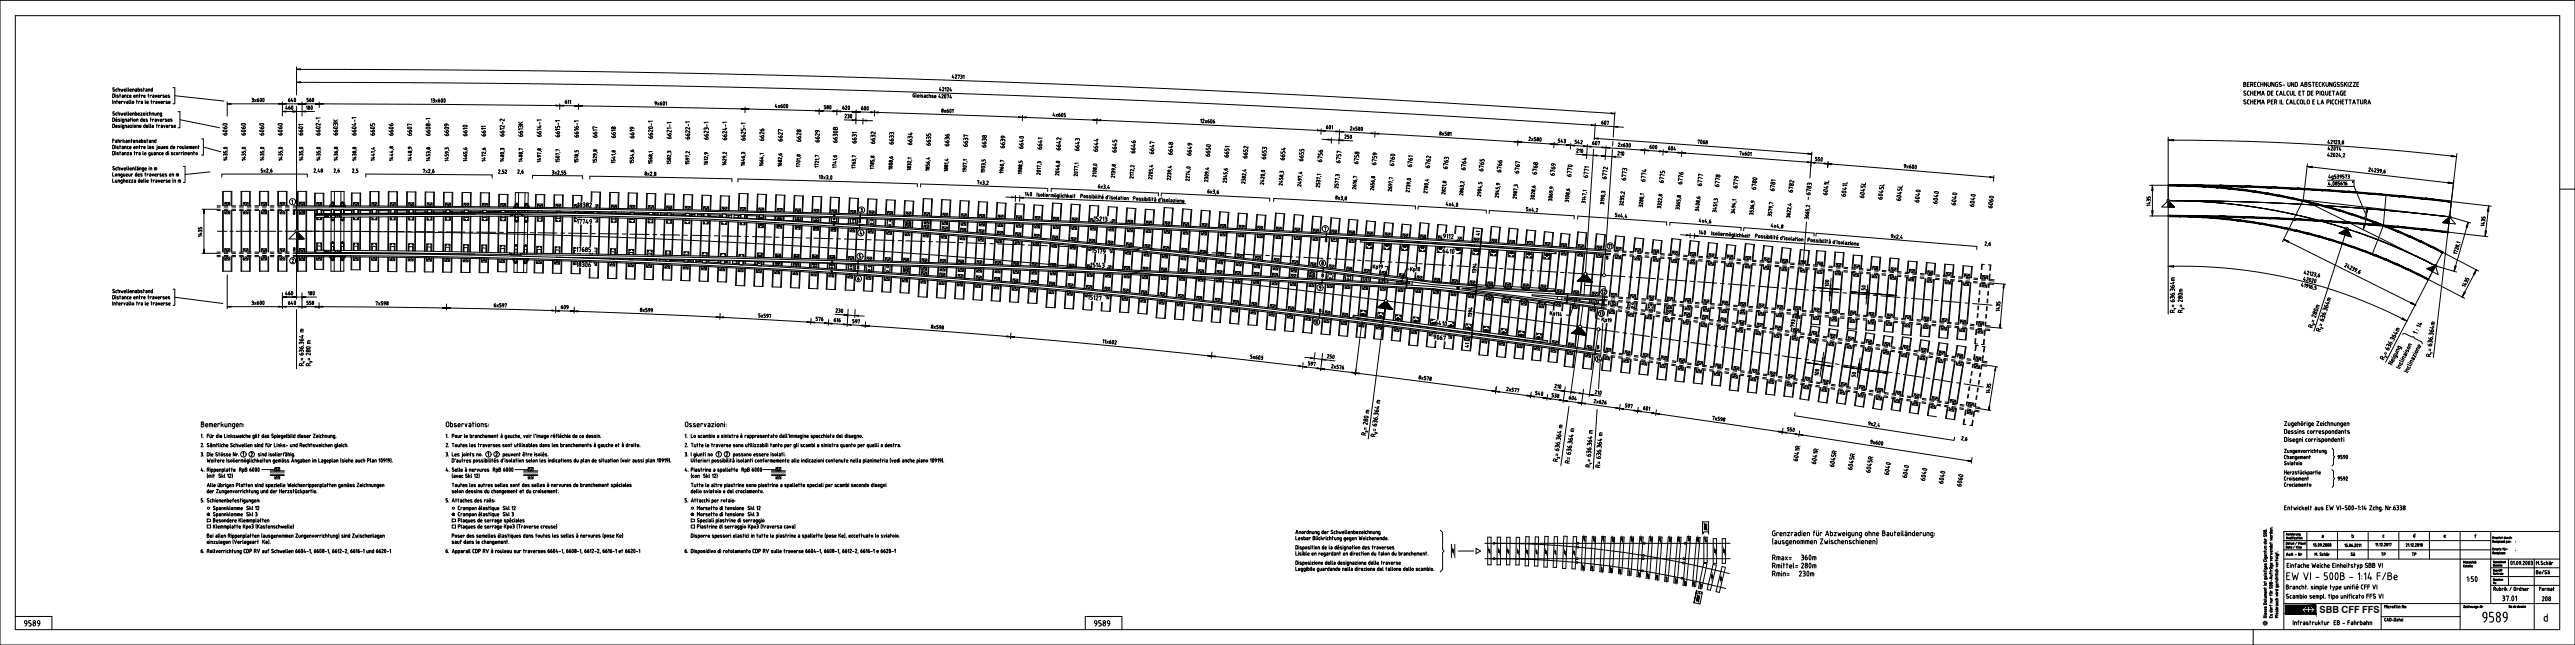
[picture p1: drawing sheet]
<svg xmlns="http://www.w3.org/2000/svg" width="1680mm" height="420mm" viewBox="0 0 1680 420" stroke-linecap="round" stroke-linejoin="round" font-family="sans-serif">
<defs><g id="words">
<g font-size="10.6">
<text x="1255" y="134" transform="rotate(-90 1255 134)">6040</text>
<text x="1247" y="314" transform="rotate(-90 1247 314)">6040</text>
<text x="1615" y="406">9589</text>
</g>
<g font-size="10.1">
<text x="1267" y="135" transform="rotate(-90 1267 135)">6040</text>
<text x="1279" y="137" transform="rotate(-90 1279 137)">6040</text>
<text x="1291" y="137" transform="rotate(-90 1291 137)">6040</text>
<text x="1303" y="138" transform="rotate(-90 1303 138)">6060</text>
</g>
<g font-size="9.3">
<text x="150" y="91" transform="rotate(-90 150 91)">6060</text>
<text x="162" y="91" transform="rotate(-90 162 91)">6060</text>
<text x="186" y="91" transform="rotate(-90 186 91)">6060</text>
<text x="670" y="98" transform="rotate(-90 670 98)">6640</text>
<text x="792" y="103" transform="rotate(-90 792 103)">6650</text>
<text x="912" y="109" transform="rotate(-90 912 109)">6760</text>
<text x="940" y="168">6410</text>
</g>
<g font-size="8.8">
<text x="174" y="91" transform="rotate(-90 174 91)">6060</text>
<text x="1189" y="248" transform="rotate(-90 1189 248)">100</text>
<text x="1213" y="248" transform="rotate(-90 1213 248)">50</text>
<text x="1656" y="394">208</text>
</g>
<g font-size="8.4">
<text x="537" y="73">580</text>
<text x="549" y="74">620</text>
<text x="560" y="74">600</text>
<text x="863" y="86">601</text>
<text x="1036" y="97">607</text>
<text x="1074" y="99">600</text>
<text x="1086" y="100">604</text>
<text x="1183" y="107">550</text>
<text x="1195" y="189" transform="rotate(-90 1195 189)">100</text>
<text x="363" y="204">609</text>
<text x="544" y="206">230</text>
<text x="865" y="236">250</text>
<text x="1013" y="255">210</text>
<text x="1000" y="260">540</text>
<text x="1021" y="263">604</text>
<text x="1039" y="259">210</text>
<text x="1070" y="270">601</text>
<text x="1165" y="284">550</text>
</g>
<g font-size="7.9">
<text x="187" y="68">640</text>
<text x="199" y="68">560</text>
<text x="185" y="73">460</text>
<text x="198" y="73">180</text>
<text x="550" y="79">230</text>
<text x="1042" y="83">607</text>
<text x="876" y="92">250</text>
<text x="1027" y="102">210</text>
<text x="1054" y="103">210</text>
<text x="667" y="130">140</text>
<text x="1107" y="155">140</text>
<text x="1219" y="192" transform="rotate(-90 1219 192)">50</text>
<text x="185" y="194">460</text>
<text x="200" y="194">180</text>
<text x="187" y="201">640</text>
<text x="854" y="213">10</text>
<text x="1523" y="301">9590</text>
</g>
<g font-size="7.5">
<text x="13" y="409">9589</text>
<text x="711" y="409">9589</text>
</g>
<text font-size="7.1" x="864" y="107" transform="rotate(-90 864 107)">6756</text>
<g font-size="6.6">
<text x="500" y="93" transform="rotate(-90 500 93)">6626</text>
<text x="512" y="93" transform="rotate(-90 512 93)">6627</text>
<text x="596" y="96" transform="rotate(-90 596 96)">6634</text>
<text x="608" y="96" transform="rotate(-90 608 96)">6635</text>
<text x="633" y="97" transform="rotate(-90 633 97)">6637</text>
<text x="693" y="99" transform="rotate(-90 693 99)">6642</text>
<text x="705" y="99" transform="rotate(-90 705 99)">6643</text>
<text x="718" y="100" transform="rotate(-90 718 100)">6644</text>
<text x="730" y="100" transform="rotate(-90 730 100)">6645</text>
<text x="742" y="101" transform="rotate(-90 742 101)">6646</text>
<text x="754" y="101" transform="rotate(-90 754 101)">6647</text>
<text x="766" y="102" transform="rotate(-90 766 102)">6648</text>
<text x="779" y="102" transform="rotate(-90 779 102)">6649</text>
<text x="827" y="105" transform="rotate(-90 827 105)">6653</text>
<text x="839" y="105" transform="rotate(-90 839 105)">6654</text>
<text x="852" y="106" transform="rotate(-90 852 106)">6655</text>
<text x="876" y="107" transform="rotate(-90 876 107)">6757</text>
<text x="888" y="108" transform="rotate(-90 888 108)">6758</text>
<text x="899" y="109" transform="rotate(-90 899 109)">6759</text>
<text x="934" y="110" transform="rotate(-90 934 110)">6762</text>
<text x="946" y="111" transform="rotate(-90 946 111)">6763</text>
<text x="957" y="112" transform="rotate(-90 957 112)">6764</text>
<text x="981" y="113" transform="rotate(-90 981 113)">6766</text>
<text x="992" y="114" transform="rotate(-90 992 114)">6767</text>
<text x="1004" y="115" transform="rotate(-90 1004 115)">6768</text>
<text x="1016" y="115" transform="rotate(-90 1016 115)">6769</text>
<text x="1050" y="118" transform="rotate(-90 1050 118)">6772</text>
<text x="1099" y="121" transform="rotate(-90 1099 121)">6776</text>
<text x="939" y="157">9112</text>
<text x="1531" y="364">Sä</text>
</g>
<text font-size="6.4" x="1513" y="399">SBB CFF FFS</text>
<g font-size="6.2">
<text x="330" y="90" transform="rotate(-90 330 90)">6612-2</text>
<text x="342" y="90" transform="rotate(-90 342 90)">6613K</text>
<text x="391" y="91" transform="rotate(-90 391 91)">6617</text>
<text x="403" y="91" transform="rotate(-90 403 91)">6618</text>
<text x="415" y="91" transform="rotate(-90 415 91)">6619</text>
<text x="463" y="92" transform="rotate(-90 463 92)">6623-1</text>
<text x="475" y="92" transform="rotate(-90 475 92)">6624-1</text>
<text x="524" y="93" transform="rotate(-90 524 93)">6628</text>
<text x="536" y="94" transform="rotate(-90 536 94)">6629</text>
<text x="560" y="95" transform="rotate(-90 560 95)">6631</text>
<text x="572" y="95" transform="rotate(-90 572 95)">6632</text>
<text x="584" y="95" transform="rotate(-90 584 95)">6633</text>
<text x="620" y="96" transform="rotate(-90 620 96)">6636</text>
<text x="657" y="97" transform="rotate(-90 657 97)">6639</text>
<text x="217" y="114">2,6</text>
<text x="337" y="115">2,6</text>
<text x="1294" y="162">2,6</text>
<text x="375" y="165">17685</text>
<text x="1172" y="214" transform="rotate(-90 1172 214)">793</text>
<text x="852" y="240">597</text>
<text x="867" y="242">2x576</text>
<text x="1011" y="260">538</text>
<text x="1059" y="267">597</text>
</g>
<g font-size="5.7">
<text x="378" y="91" transform="rotate(-90 378 91)">6616-1</text>
<text x="1015" y="94">543</text>
<text x="1026" y="95">542</text>
<text x="966" y="155" transform="rotate(-90 966 155)">41</text>
<text x="1044" y="193">12</text>
<text x="531" y="210">576</text>
<text x="543" y="211">616</text>
<text x="555" y="212">597</text>
<text x="959" y="228" transform="rotate(-90 959 228)">41</text>
<text x="1040" y="236">14</text>
<text x="1552" y="236">R</text>
</g>
<g font-size="5.3">
<text x="1404" y="135" transform="rotate(-90 1404 135)">1435</text>
<text x="558" y="184">6</text>
<text x="199" y="200">558</text>
<text x="1047" y="207" transform="rotate(-90 1047 207)">13</text>
<text x="1505" y="215">R</text>
<text x="1510" y="217">R</text>
<text x="134" y="308" transform="rotate(-90 134 308)">4.</text>
<text x="290" y="308">4.</text>
<text x="446" y="308">4.</text>
<text x="1523" y="314">9592</text>
<text x="130" y="361">6.</text>
<text x="290" y="361">6.</text>
<text x="446" y="361">6.</text>
<text x="1656" y="386">Format</text>
</g>
<g font-size="4.9">
<text x="1052" y="163" transform="rotate(-90 1052 163)">11</text>
<text x="1582" y="234">R</text>
<text x="887" y="285">R</text>
<text x="893" y="286">R</text>
<text x="134" y="292" transform="rotate(-90 134 292)">2.</text>
<text x="294" y="292" transform="rotate(-90 294 292)">2.</text>
<text x="449" y="292" transform="rotate(-90 449 292)">2.</text>
<text x="134" y="298" transform="rotate(-90 134 298)">3.</text>
<text x="294" y="298" transform="rotate(-90 294 298)">3.</text>
<text x="449" y="298" transform="rotate(-90 449 298)">3.</text>
<text x="1012" y="302">R</text>
<text x="1033" y="306">R</text>
<text x="134" y="328" transform="rotate(-90 134 328)">5.</text>
<text x="294" y="328" transform="rotate(-90 294 328)">5.</text>
<text x="449" y="328" transform="rotate(-90 449 328)">5.</text>
<text x="1553" y="363">TP</text>
<text x="1572" y="363">TP</text>
<text x="1106" y="388">R</text>
</g>
<g font-size="4.4">
<text x="1415" y="205">R</text>
<text x="1420" y="205">R</text>
<text x="194" y="240">R</text>
<text x="199" y="240">R</text>
<text x="133" y="286" transform="rotate(-90 133 286)">1.</text>
<text x="293" y="286" transform="rotate(-90 293 286)">1.</text>
<text x="449" y="286" transform="rotate(-90 449 286)">1.</text>
</g>
<g font-size="4">
<text x="1508" y="213">2</text>
<text x="1513" y="216">2</text>
<text x="1555" y="234">2</text>
<text x="1110" y="349">L</text>
<text x="1626" y="381">Vu</text>
<text x="1476" y="408">c</text>
</g>
<g font-size="3.5">
<text x="1422" y="202">2</text>
<text x="201" y="237">2</text>
<text x="890" y="283">2</text>
<text x="896" y="284">2</text>
<text x="1015" y="300">2</text>
</g>
<g font-size="3.1">
<text x="1417" y="202">1</text>
<text x="1584" y="231">1</text>
<text x="196" y="237">1</text>
<text x="1036" y="303">1</text>
</g>
<text font-size="2.6" x="1640" y="354">.</text>
</g></defs>
<!-- layer: SCHI -->
<g fill="none" stroke="#000" stroke-width=".65">
<path d="M142 136h2M142 135h2M142 137h2M142 134h2M146 136h3M146 135h3M146 137h3M146 134h3M151 136h3M151 135h3M151 137h3M151 134h3"/>
<path d="M156 136h3M156 135h3M156 137h3M156 134h3M161 136h3M161 135h3M161 137h3M161 134h3M166 136h3M166 135h3M166 137h3M166 134h3"/>
<path d="M171 136h3M171 135h3M171 137h3M171 134h3M176 136h3M176 135h3M176 137h3M176 134h3M181 136h3M181 135h3M181 137h3M181 134h3"/>
<path d="M186 136h3M186 135h3M186 137h3M186 134h3M191 136h2M191 135h2M191 134h2v3h-2M561 139l140 5 130 6 34 2v3l-142-7-162-6zM561 148l85 7 73 6 72 7 72 8M561 147l78 6 73 6 78 8 73 8M561 146l76 6 78 6 80 8 68 8v3l-75-8-71-7-88-8-68-5zM561 142l149 5 155 7"/>
<path d="M561 140l118 4 127 6 125 6 116 8M865 154l186 11M866 152l181 11v3l-182-11zM142 165h2M142 166h2M142 164h2M142 167h2M146 165h3M146 166h3M146 164h3M146 167h3M151 165h3"/>
<path d="M151 166h3M151 164h3M151 167h3M156 165h3M156 166h3M156 164h3M156 167h3M161 165h3M161 166h3M161 164h3M161 167h3M166 165h3"/>
<path d="M166 166h3M166 164h3M166 167h3M171 165h3M171 166h3M171 164h3M171 167h3M176 165h3M176 166h3M176 164h3M176 167h3M181 165h3"/>
<path d="M181 166h3M181 164h3M181 167h3M186 165h3M186 166h3M186 164h3M186 167h3M191 165h2M191 166h2M191 164h2v3h-2M559 178l74 6 70 6 75 7 83 9M560 177l83 6 64 6 73 7 81 9"/>
<path d="M560 172l161 5 141 7M560 170l160 6 142 7M560 170l134 4 130 6 39 2-1 3-144-7-158-5zM1048 163l-1 3h4M1053 166h3M1053 165l3 1M1053 164h3M1053 163h3M1058 166l3 1M1058 166h3M1058 164h3M1058 163l3 1"/>
<path d="M1063 167h3M1063 166h3M1063 165h3M1063 164h3M1068 167h3M1068 166l3 1M1068 165h3M1068 164h3M1073 167l3 1M1073 167h3M1073 165h3M1078 168h3"/>
<path d="M1078 167h3M1078 166h3M1078 165h3M1083 168h3M1083 167l3 1M1083 166h3M1083 165h3M1088 169h3M1088 168h3M1088 166h3M1093 169h3M1093 168h3"/>
<path d="M1093 167h3M1093 166h3M1098 169h3M1098 168l3 1M1098 167h3M1098 166h3M1103 170h3M1103 169h3M1103 167l3 1M1103 167h3M1108 170h3M1108 169h3"/>
<path d="M1108 168h3M1108 167h3M1113 170h3M1113 168h3M1113 167h3M1118 171h3M1118 170h3M1118 168l3 1M1118 168h3M1123 171h3M1123 170h3M1123 169h3"/>
<path d="M1123 168h3M1128 171l3 1M1128 171h3M1128 169h3M1128 168l3 1M1133 172h3M1133 171h3M1133 170h3M1133 169h3M1138 172h3M1138 171h3M1138 170h3"/>
<path d="M1138 169h3M1143 172l2 1M1143 172h3M1143 170h3M1148 173h2M1148 172h3M1148 171h3M1148 170h3M1153 173h2M1153 172l2 1M1153 171h3M1153 170h3"/>
<path d="M1158 174h2M1158 173h2M1158 171l3 1M1158 171h3M1163 174h2M1163 173h2M1163 172h3M1163 171h3M1168 174l2 1M1168 174h2M1168 172h3M1168 171l3 1"/>
<path d="M1173 175h2M1173 174h2M1173 173h3M1173 172h3M1178 175h2M1178 174l2 1M1178 173h3M1178 172h3M1183 176h2M1183 175h2M1183 173h3M1188 175h2"/>
<path d="M1188 174h2M1188 173h3M1193 176h2M1193 174h2M1193 173l3 1M1198 177h2M1198 176h2M1198 174l2 1M1198 174h3M1203 177h2M1203 176l2 1M1203 175h2"/>
<path d="M1203 174h3M1208 178h2M1208 177h2M1208 175h2M1208 174l3 1M1213 178h2M1213 177h2M1213 176h2M1213 175h2M1218 178h2M1218 176h2M1218 175h2"/>
<path d="M1223 179h2M1223 178h2M1223 176l2 1M1223 176h2M1228 179h2M1228 178l2 1M1228 177h2M1228 176h2M1233 179l2 1M1233 179h2M1233 177l2 1M1233 177h2"/>
<path d="M1238 180h2M1238 179h2M1238 178h2M1238 177h2M1243 180h2M1243 178h2M1243 177l2 1M1248 180h2M1248 179h2M1248 178h2M1253 179h2M1253 178h2"/>
<path d="M1258 179l2 1M1258 179h2M1263 180h2M1263 179h2M1268 179l2 1M1273 180h2M1045 199h3M1046 195h3M1046 193v3h2M1048 199l-3-1v3M1051 200h2M1051 196h2"/>
<path d="M1051 199h2M1051 195l3 1M1051 194h3M1051 193h3M1056 197h2M1056 200h2M1056 196h3M1056 194h3M1061 197h2M1061 196h2M1061 195h3M1061 194h3"/>
<path d="M1066 197h2M1066 196l2 1M1066 195h3M1066 194h3M1071 198h2M1071 197h2M1071 195h3M1076 198h2M1076 197h2M1076 196h3M1076 195h3M1081 198h2"/>
<path d="M1081 197l2 1M1081 196h3M1081 195h3M1086 199h2M1086 198h2M1086 196l3 1M1086 196h3M1091 199h2M1091 198h2M1091 197h3M1091 196h3M1096 199h2"/>
<path d="M1096 197h3M1096 196h3M1101 200h2M1101 199h2M1101 197l3 1M1101 197h3M1106 199h2M1106 198h2M1106 197h3M1111 200h2M1111 198h2M1111 197l3 1"/>
<path d="M1116 200h2M1116 199h2M1116 198h3M1121 199h2M1121 198h2M1126 199h2M1126 198l2 1M1131 200h2M1131 199h2M1136 200h2M1136 199h2M1141 200h2"/>
<path d="M1146 200h2M1243 180l2 1M1248 181h2M1253 181h2M1253 180l2 1M1258 182h2M1258 181h2M1263 182h2M1263 181h2M1268 182l2 1M1268 182h2M1268 180h2"/>
<path d="M1273 183h2M1273 182h2M1273 181h2M1278 183l2 1M1278 182l2 1M1278 181h2M1278 180l2 1M1283 184h2M1283 183h2M1283 182h2M1283 181h2M1288 184h2"/>
<path d="M1288 183l2 1M1288 182h2M1288 181h2M1292 185h3M1293 184h2M1293 182l2 1M1293 182h2M1297 185h4M1298 184l3 1M1298 183h3M1298 182h3M861 207l86 10 94 13"/>
<path d="M861 204l-78-9-77-7-76-7-70-5-1 3 81 6 75 7 78 7 68 8M861 205l180 24M861 204l79 10 101 14-1 3-179-24M1051 202h2M1051 201h2M1055 203h3M1056 202h2M1056 200l2 1M1060 203l3 1M1061 203h2M1061 201h2M1061 200l2 1"/>
<path d="M1065 204h3M1065 203l3 1M1066 202h2M1066 201h2M1070 205h3M1070 204h3M1071 202l2 1M1071 202h2M1075 205l3 1M1075 205h3M1076 203h2M1076 202l2 1"/>
<path d="M1080 206h3M1080 205l3 1M1081 204h2M1081 203h2M1085 207h3M1085 206h3M1086 205h2M1086 204h2M1090 207l3 1M1090 207h3M1090 205l3 1M1091 205h2"/>
<path d="M1095 208l3 1M1095 207l3 1M1095 206h3M1096 205l2 1M1100 209h2M1100 208h3M1100 207h3M1100 206h3M1105 210h2M1105 209h3M1105 207l3 1M1105 207h3"/>
<path d="M1106 200h2M1110 210l2 1M1110 210h3M1110 208h3M1110 207l3 1M1111 200l2 1M1115 211h2M1115 210l2 1M1115 209h3M1115 208h3M1116 201h2M1120 212h2"/>
<path d="M1120 211h2M1120 210h3M1120 209h3M1121 201h2M1121 200h2M1125 212l2 1M1125 212h2M1125 210l3 1M1125 209l3 1M1126 201l2 1M1126 201h2M1130 213l2 1"/>
<path d="M1130 212l2 1M1130 211h3M1130 210l3 1M1131 202h2M1131 201h2M1135 214h2M1135 213h2M1135 212h2M1135 211h3M1136 202h2M1136 201l2 1M1140 215h2"/>
<path d="M1140 214h2M1140 212l2 1M1140 212h3M1141 203h2M1141 202h2M1145 215l2 1M1145 215h2M1145 213l2 1M1145 212l2 1M1146 203h2M1146 202h2M1146 201h2"/>
<path d="M1149 216h3M1150 215l2 1M1150 214h2M1150 213h2M1151 203l2 1M1151 203h2M1151 201h2M1151 200h2M1154 217h3M1155 216h2M1155 215h2M1155 214h2"/>
<path d="M1156 204h2M1156 203h2M1156 201l2 1M1156 201h2M1159 218h3M1160 217h2M1160 215l2 1M1160 215h2M1161 204h2M1161 203h2M1161 202h2M1161 201h2"/>
<path d="M1164 218l3 1M1164 218h3M1165 216h2M1165 215l2 1M1166 204l2 1M1166 204h2M1166 202h2M1166 201l2 1M1169 219h3M1169 218l3 1M1170 217h2M1170 216h2"/>
<path d="M1171 205h2M1171 204h2M1171 203h2M1171 202h2M1174 220h3M1174 219h3M1175 218h2M1175 217h2M1176 205h2M1176 204l2 1M1176 203h2M1176 202h2"/>
<path d="M1179 220h3M1179 218l3 1M1180 218h2M1181 206h2M1181 205h2M1181 203l2 1M1181 203h2M1184 219h3M1185 218l2 1M1186 206h2M1186 205h2M1186 204h2"/>
<path d="M1186 203h2M1189 220h3M1189 219h3M1191 206l2 1M1191 206h2M1191 204h2M1191 203l2 1M1194 220h3M1196 207h2M1196 206h2M1196 205h2M1196 204h2"/>
<path d="M1201 207h2M1201 206l2 1M1201 205h2M1201 204h2M1206 208h2M1206 207h2M1206 205l2 1M1206 205h2M1211 208h2M1211 207h2M1211 206h2M1211 205h2"/>
<path d="M1215 208l3 1M1216 208h2M1216 206h2M1216 205l2 1M1220 209h3M1221 208h2M1221 207h2M1221 206h2M1225 209h3M1226 208l2 1M1226 207h2M1226 206h2"/>
<path d="M1230 210h3M1231 209h2M1231 207l2 1M1231 207h2M1235 210h3M1235 209h3M1236 208h2M1236 207h2M1240 210l3 1M1240 210h3M1241 208h2M1241 207l2 1"/>
<path d="M1245 211h3M1245 210h3M1246 209h2M1246 208h2M1250 211h3M1250 210l3 1M1251 209h2M1251 208h2M1255 212h3M1255 211h3M1256 209l2 1M1256 209h2"/>
<path d="M1260 212h3M1260 211h3M1261 210h2M1261 209h2M1265 213h3M1265 212h3M1266 210h2M1270 213h3M1270 212h3M1270 211h3M1271 210h2M1275 213l3 1"/>
<path d="M1275 213h3M1275 211h3M1276 210l2 1M1280 214h3M1280 213h3M1280 212h3M1280 211h3M1285 214h3M1285 213l3 1M1285 212h3M1285 211h3M1290 215h3"/>
<path d="M1290 214h3M1290 212l3 1M1290 212h3M1295 215h3M1295 214l3 1M1295 213h3M1295 212h3M1041 229h3M1044 228h-3v3M1046 232h2M1046 231h3M1046 229l3 1"/>
<path d="M1046 229h3M1051 232l2 1M1051 232h3M1051 230l3 1M1051 229l3 1M1056 233h2M1056 232l3 1M1056 231h3M1056 230h3M1061 234h2M1061 233h2M1061 232h3"/>
<path d="M1061 231h3M1066 234l2 1M1066 234h2M1066 232l3 1M1066 232h3M1071 235l2 1M1071 234l2 1M1071 233h3M1071 232l3 1M1076 236h2M1076 235h2M1076 234h3"/>
<path d="M1076 233h3M1081 237h2M1081 236h2M1081 234l2 1M1081 234h3M1086 237l2 1M1086 236l2 1M1086 235h2M1086 234l3 1M1091 238h2M1091 237l2 1M1091 236h2"/>
<path d="M1091 235h2M1096 239h2M1096 238h2M1096 236l2 1M1096 236h2M1100 239l3 1M1101 239h2M1101 237l2 1M1101 236l2 1M1106 239l2 1M1106 238h2M1106 237h2"/>
<path d="M1111 239h2M1111 238h2M1116 239l2 1M1116 239h2M1121 239l2 1M1126 240h2M1179 221h3M1184 221l3 1M1184 220l3 1M1189 222h3M1189 221l3 1M1194 223h2"/>
<path d="M1194 222h3M1194 221h3M1199 223l2 1M1199 223h3M1199 221l3 1M1199 221h3M1204 224l2 1M1204 223l2 1M1204 222h3M1204 221l3 1M1209 225h2M1209 224l2 1"/>
<path d="M1209 223h3M1209 222h3M1214 226h2M1214 225h2M1214 224h3M1214 223h3M1219 227h2M1219 226h2M1219 224l3 1M1219 224h3M1224 227l2 1M1224 227h2"/>
<path d="M1224 225h2M1224 224l3 1M1229 228h2M1229 227l2 1M1229 226h2M1229 225h3M1234 229h2M1234 228h2M1234 227h2M1234 226h2M1238 230h3M1239 229h2"/>
<path d="M1239 227l2 1M1239 227h2M1243 230l3 1M1244 230h2M1244 228l2 1M1244 227l2 1M1248 231h3M1248 230l3 1M1249 229h2M1249 228l2 1M1253 232h3M1253 231h3"/>
<path d="M1254 230h2M1254 229h2M1258 233h3M1258 232h3M1259 230l2 1M1259 230h2M1263 233l3 1M1263 233h3M1264 231l2 1M1264 230l2 1M1268 234l3 1M1268 233l3 1"/>
<path d="M1268 232h3M1269 231l2 1M1273 235h3M1273 234l3 1M1273 233h3M1274 232h2M1278 236h2M1278 235h3M1278 234h3M1278 233h3M1283 237h2M1283 236h2"/>
<path d="M1283 234l3 1M1283 234h3M1288 237l2 1M1288 237h2M1288 235l3 1M1288 234l3 1M1293 238l3 1M1293 237l3 1M1293 236h3M1293 235l3 1M1105 240h3M1110 241h3"/>
<path d="M1110 240h3M1115 242h3M1115 241h3M1120 242l3 1M1120 241l3 1M1121 240h2M1125 243h3M1125 242l3 1M1126 241h2M1130 244h3M1130 243h3M1130 242h3"/>
<path d="M1131 241h2M1135 244l3 1M1135 244h3M1135 242l3 1M1136 241l2 1M1140 245l3 1M1140 244l3 1M1140 243h3M1141 242l2 1M1145 246h2M1145 245h3M1145 244h3"/>
<path d="M1145 243h3M1150 247h2M1150 246h3M1150 244l3 1M1150 244h3M1155 247l2 1M1155 247h2M1155 245l3 1M1155 244l3 1M1160 248h2M1160 247l2 1M1160 246h3"/>
<path d="M1160 245h3M1165 249h2M1165 248h2M1165 247h3M1165 246h3M1170 250h2M1170 249h2M1170 247l3 1M1170 247h3M1175 250l2 1M1175 250h2M1175 248h2"/>
<path d="M1175 247l3 1M1180 251h2M1185 252h2M1185 251h2M1189 253h3M1190 252h2M1190 250l2 1M1190 250h2M1194 253l3 1M1195 253h2M1195 251h2M1195 250l2 1"/>
<path d="M1199 254h3M1200 253l2 1M1200 252h2M1200 251h2M1204 255h3M1204 254h3M1205 253h2M1205 252h2M1209 256h3M1209 255h3M1210 253l2 1M1210 253h2"/>
<path d="M1214 256l3 1M1214 256h3M1215 254l2 1M1215 253l2 1M1219 257h3M1219 256l3 1M1219 255h3M1220 254l2 1M1224 258h3M1224 257h3M1224 256h3M1225 255h2"/>
<path d="M1229 259h3M1229 258h3M1229 256l3 1M1229 256h3M1234 259l2 1M1234 259h3M1234 257l3 1M1234 256l3 1M1239 259l3 1M1239 258h3M1239 257l3 1M1244 259h3"/>
<path d="M1244 258h3M1249 259l3 1M1249 259h3M1254 260h3M1239 260l2 1M1244 261h2M1244 260l2 1M1249 262h2M1249 261h2M1254 262l2 1M1254 262h2M1254 260l3 1"/>
<path d="M1259 263l2 1M1259 262l2 1M1259 261h2M1259 260l3 1M1264 264h2M1264 263l2 1M1264 262h2M1264 261h3M1269 265h2M1269 264h2M1269 263h2M1269 262h2"/>
<path d="M1273 266h3M1274 265h2M1274 263l2 1M1274 263h2M1278 266l3 1M1279 266h2M1279 264l2 1M1279 263l2 1M1283 267l3 1M1283 266l3 1M1284 265h2M1284 264l2 1"/>
<path d="M1288 268h3M1288 267l3 1M1289 266h3M1289 265h3"/>
</g>
<!-- layer: RP -->
<g fill="none" stroke="#000" stroke-width=".65">
<path d="M147 137v2h3v-2M147 134v-2h3v2M159 137v2h3v-2M159 134v-2h3v2M171 137v2h3v-2M171 134v-2h3v2M183 137v2h3v-2M183 134v-2h3v2M195 137v2h4v-2M195 134v-2h4v2M207 137v2M207 134v-2h3v2"/>
<path d="M207 139v-3h2v3M210 137v2M216 133v-1h1h1v2M216 137v2M216 132h2v2M216 139v-3h2v3M216 133h2v1h-2zM218 137v2M218 134h.1M222 134h.1M222 137v2M223 133h1v1h-1z"/>
<path d="M223 132h-1v2M223 132h1M224 132v2M224 137v2v-3h-1v3M224 132h-1v2M224 137v2M231 137v2M231 134v-2h3v2M231 139v-3h2v3M234 137v2M243 134v-2h3v2M243 137v2"/>
<path d="M245 139v-2h-2v2M246 137v2M255 137v2M255 134v-2h3v2M255 139v-2h2v2M258 137v2M267 134v-2h3v2M267 137v2M267 139v-2h2v2M270 137v2M279 137v2M279 134v-2h3v2"/>
<path d="M281 139v-2h-2v2M282 137v2M291 137v2M291 134v-2h3v2M291 139v-2h2v2M294 137v2M303 135v-3h3v3M303 138v1M303 139v-2h2v2M306 138v1M315 138h.1M315 135v-3l3 1v2"/>
<path d="M315 138v-1h2v1M318 138h.1M327 135v-2h3v2M327 138h.1M327 138v-1h2v1M330 138h.1M336 138h.1M336 134v-1l1-1 1 1v2M336 135v-2h1h1v2M336 138v-1h2v1M337 133h1v2h-2zM338 138h.1"/>
<path d="M338 134h.1M338 134v1M342 135h.1M342 134h.1M342 134v1M342 138h.1M343 134h1v1h-1zM343 133h-1v1M343 132h1M343 133v2M343 133h1M344 133h.1"/>
<path d="M344 138v-1h-1v1M344 133v2M344 138h.1M344 133v1M351 135v-2h3v2M351 138h.1M351 138v-1h2v1M354 138h.1M363 138h.1M363 135v-2h3v2M363 138h2M366 138h.1"/>
<path d="M375 138v1M375 139v-1h3v1M377 133h-2v2M378 138v1M387 139h.1M387 139v-1h3v1M388 133h2v3M388 134l1 1h-1M390 139h.1M399 139h.1M399 136v-2h3v2M399 139v-1h3v1"/>
<path d="M402 139h.1M411 139h.1M411 136v-2h3v2M411 139v-1h3v1M414 139h.1M423 139v1M423 136v-2h3v2M423 140v-2l3 1v1M426 139v1M435 139v1M435 136v-2h3v2M438 139v1"/>
<path d="M447 140h.1M447 137v-3h3v3M450 140v1M459 140v1M459 137v-2h3v2M462 140v1M471 137v-2h3v2M483 137v-2h3v2M495 138v-3l3 1v2M507 138v-2h3v2M519 138v-2h3v2M531 139v-3h3v3"/>
<path d="M543 139v-2h3v2M555 139v-2h3v2M567 140v-3h3v3M579 140v-2h3v2M210 142v1h-3v-1M218 142v1h-2M218 158l-1-1-1 1v5M218 142v1l-1 1-1-1v-1M222 141v2l1 1M223 141l-1 2 1 1 1-1v-2M223 144h1M224 141v2v1"/>
<path d="M231 141v2h3v-2M246 141v2h-3v-2M255 141v2h3v-2M255 141h2M255 141h.1M257 141h.1M267 141v2h3v-2M267 141h2M279 141v2h3v-2M279 141h2M293 141v1l-2-1M294 141v2h-3v-2"/>
<path d="M303 141v1h2v-1M306 141v3h-3v-3M315 141v3h3v-3M315 141v1h2v-1M327 141v3h3v-3M327 141v1h2v-1M336 141v3l1 1 1-1v-3M336 141v3h1h1M338 160h-1h-1v5v-3h1v3l1-5-1-1-1 1v5M338 141v1h-2M342 141v3l1 1 1-1v-3M343 141v1h1v-1"/>
<path d="M344 160l-1-1-1 1v5M344 141v3h-1h-1M351 141v3h3v-3M351 141v1h2v-1M363 141v3h2M363 141v1h2v-1M366 141v3h-1M375 141v3h1M375 141v1h1M378 141v1M387 142h.1M390 142v1h-2"/>
<path d="M390 142v3h-2M399 142v3h3v-3M399 142v1h3v-1M411 142v3h3v-3M411 142v1h3v-1M423 143v2h3v-2M423 143h3M435 143v2h3v-2M435 143h3M435 140v-1h3v1M447 143v3h3v-3M447 143h3"/>
<path d="M447 140v-1h3v2M459 144v2h3v-2M459 144h3M459 141v-2h3v2M471 144v2h3v-2M471 140v1M471 141v-2h3v2M474 140v2M483 145v1h3v-1M483 140v2M483 142v-2h3v2M486 140v2"/>
<path d="M495 145v3h3v-2M495 141v2M495 145v1M495 146h.1M495 143l1-3h2v3M496 145v2h-1M497 146v1h1v-1M498 141v2M507 146v3h3v-3M507 141v2M507 147h.1M507 147h3"/>
<path d="M507 146v1M510 147h.1M510 142h-2l-1 1M510 146v1M510 142h.1M510 143h.1M510 141v2M519 147v2h3v-2M519 141v3M519 147v1h2M519 144v-1h3v1M522 148h.1"/>
<path d="M522 147v1M522 141v3M531 147v3h3v-2M531 142v3M531 149h2M531 149h.1M531 147v2M531 145v-1h3v1M533 149h.1M534 148l-1 1M534 142v3M542 148v2l3 1v-3"/>
<path d="M542 144v1M543 142v2M543 149h2M543 149h.1M543 148v1M543 144v1M543 144h2v1M545 149h.1M545 148v1M546 144v2M546 142v2M555 149l-1 2h4v-2"/>
<path d="M555 142v4M558 142v4M567 150l-1 2h4v-2M567 143v4M570 143v4M579 150l-1 3h4v-2M579 143v4M582 143v5M591 151l-1 2 4 1v-3M591 148v-2h3v2M591 143v2l3 1v-3M591 140v-2h3v2"/>
<path d="M602 152v2h4v-2M603 149v-2h3v2M603 144v2h3v-2M603 141v-3l3 1v2M614 153v2h3l1-2M615 150v-2h3v2M615 144v2h3v-2M615 141v-2h3v2M626 154v2h3l1-2M627 151v-2h3v2M627 144v3h3v-2M627 141v-2h3v3"/>
<path d="M638 155v2h3l1-2M639 152v-2h3v2M639 145v2h3v-2M639 142v-2h3v2M650 156v2h3l1-2M651 153v-2h3v2M651 145v2l3 1v-3M651 142v-2h3v2M662 157v2h3l1-2M663 154v-2h3v2M663 146v2h3v-2M663 143v-2h3v2"/>
<path d="M674 158v2h3l1-2M675 155v-2h3v2M675 146v2l3 1v-3M675 143v-2h4l-1 2M686 159v2h3l1-2M687 156v-2h3v2M687 147v2h3v-2M687 144v-3l4 1v2M698 160v2h3l1-2M699 157v-2h3v2M699 147v2h3l1-2M699 144l1-2h3v2"/>
<path d="M711 158v-2h3v2M711 148v2h4v-2M713 142h-1v3M715 145h.1M723 159v-2h3v2M724 148l-1 2h4v-2M724 145h.1M726 143h1v2M736 149v2h3v-2M736 146v-3l3 1v2M748 149v2h3v-2M748 146v-2h3v2"/>
<path d="M760 150v2h3v-2M760 147v-3l3 1v2M772 150v2l3 1v-3M772 147v-2h3v2M784 151v2h3v-2M784 148v-2h3v2M796 151v3h3v-2M796 148v-2h4v3M808 152v2h3v-2M808 149l1-2h3v2M820 153v2h3l1-2M821 150v-3h3v3"/>
<path d="M832 153v2h4v-2M833 150v-2h3v2M845 154l-1 2h4v-2M845 151v-2h3v2M857 154v3h3v-2M857 151v-2h3v3M869 155v2h3v-2M869 152v-2h3v2M880 156v2h3v-2M880 153l1-3 3 1v2M892 158l-1 4h4v-4M892 156v1"/>
<path d="M892 153v-2h3v2M895 156v1M903 159v3l4 1v-4M903 157h.1M904 154v-2h3v2M907 157h.1M915 159l-1 4h4v-4M915 158h.1M915 155v-3l4 1-1 2M918 158h.1M927 160l-1 4h4v-4M927 158h.1"/>
<path d="M927 155v-2h3v2M930 158h.1M951 154l2 1v2M962 155v2M965 155v2M973 158v-2h4l-1 2M985 159v-2h3v2M996 159l1-2h3v3M147 164v-2h3v2M147 167v2h3v-2M159 164v-2h3v2M159 167v2h3v-2"/>
<path d="M171 164v-2h3v2M171 167v2h3v-2M183 164v-2h3v2M183 167v2h3v-2M195 164v-2h4v2M195 167v3h4v-3M195 167v2h4v-2M207 167v2h3v-2M207 163v-5h3v5M207 163v-3h2v3M216 168v1l1 1M216 167v2l1 1 1-1v-2"/>
<path d="M216 161h2v2v-5h-1h-1v5M216 167h2v2h-2zM217 170h.1M218 168v1l-1 1M218 168h.1M218 167v1M222 167v2l1 1 1-1v-2M222 168h.1M222 163v-5h1h1v5M222 167v2l1 1 1-1M223 163v-2h1v2M223 167h1v2h-1z"/>
<path d="M231 163v-5h3v5M231 167l-1 3h4v-3M231 163v-3h2v3M242 167v3h4v-3M242 163l1-5h3v5M243 163v-3h2v3M254 168v2h4v-2M254 163l1-4h3v4M255 163v-2h2v2M266 168v2h3l1-2M266 163v-4h4v4M267 163v-2h2v2"/>
<path d="M278 168v2h3v-2M278 164v-5h4v5M279 164v-3h2v3M290 168v2h3v-2M290 164v-5h4l-1 5M291 164v-3h2v3M302 168v2l3 1v-3M302 164v-5h4l-1 5M303 164v-3h2v3M314 169v2h3v-2M314 164v-4h4l-1 4M315 164v-2h2v2"/>
<path d="M326 169v2h3v-2M326 165v-5h3v5M327 165v-3h2v3M336 169v2h1v-2M336 169h1v2l-1-1zM338 169l-1 2v1l-2-1v-1M342 169v1M342 170h.1M342 171v1M342 170v1M342 169v2M342 160h1h1v5"/>
<path d="M342 165v-3l2 1v2M342 169h1v2h-1zM344 169v2l-1 1-1-1M344 170v1l-2 1M350 169v3h3v-2M350 165v-5l3 1v4M350 165l1-3h2v3M362 170v2h3v-2M362 165v-4h3v4M362 165l1-2h2v2M374 170v2h2M376 171l-1-1v1h1"/>
<path d="M386 171h.1M387 171a.6 .6 0 0 1 1 0 .6 .6 0 0 1 0 1M388 162h2l-1 4M388 164h1v2M389 171v2h-1M398 171v2h3v-2M398 166v-4h4l-1 4M398 168l3 1M399 166v-2h2v2M410 171v3h3v-2M410 166v-4l4 1-1 3M410 169h3"/>
<path d="M411 166v-2l2 1v1M422 172v2h3v-2M422 166v-3h3v3M422 169v1h3v-1M423 166v-1h2v1M425 169h.1M434 172v3h3v-2M434 166v-3l3 1v2M434 169v1h3v-1M435 166v-1l2 1M437 169v1M446 173v2h3v-2"/>
<path d="M446 169v1M446 167v-3h3v3M446 169v2h3v-2M446 167l1-1h2v1M449 169v1M458 173v3h3v-2M458 170h.1M458 167v-2h3v2M458 170v1h3v-1M458 167h3M461 170v1M470 174v2h3v-2"/>
<path d="M470 170v1M470 167v-2h3v2M470 170v2h3v-2M473 170v1M482 175v2h3v-2M482 170v2M482 167v-1h3v1M482 170v2l3 1v-3M485 170v2M494 175l-1 3h4v-3M494 170v2M494 168v-3h3v3"/>
<path d="M494 170v3h3v-3M494 167v1M494 167h1v1M496 168v-1h1v1M497 170v2M506 176l-1 2h4v-2M506 171v2M506 168v-3l3 1v2M506 171v1h2l1-1M506 167v1M506 167h3v1M506 167h.1"/>
<path d="M509 167h.1M509 171v2M517 177v2h3l1-2M518 171v3M518 168v-2h3v2M518 171v1h2M518 167v1M518 167h.1M518 167h3M521 172h-1M521 171v1M521 167h.1"/>
<path d="M521 167v1M521 171v3M529 177v3h3l1-2M530 171v3M530 168v-2h3v3M530 171v1h2l1-1M530 167v1M530 167h.1M530 167h3M533 168h.1M533 168v1M533 171v4"/>
<path d="M541 178v2h3v-2M541 172v3M541 169v-3h4l-1 3M542 172v1h2v-1M544 168h-2v1M544 168h.1M544 168v1M544 172v3M553 179v2h3v-2M554 174l-1 2M554 172v2M554 169v-2h3v2"/>
<path d="M557 172v4M565 180v2h3v-2M565 173v4M566 170v-3l3 1v2M569 173l-1 4M577 173v4M578 170v-2h3v2M581 173l-1 5M589 178v-2h4l-1 2M589 173v3h4v-3M590 170v-2h3v3M601 179v-2h3v2"/>
<path d="M601 174v2h4v-2M602 171v-2h3v2M613 174v2h4v-2M613 171l1-2h3v2M625 175v2h3l1-2M625 172l1-3h3v3M637 175v2h3l1-2M637 172v-2h4v2M649 175v3h3v-2M649 172v-2h4v3M661 176v2h3v-2M661 173v-2h4v2"/>
<path d="M673 176v2l3 1v-3M673 173v-2h4v2M685 177v2h3l1-2M685 174l1-2h3v2M697 177v2l3 1 1-3M697 174l1-2h3v2M709 178v2h4v-2M710 161v2h2M711 173h-1v2M713 175h.1M721 178v2l4 1v-3M722 175h.1"/>
<path d="M723 173h2v2M724 162l1 1h-1M726 162l-1 3-1-1M734 179l-1 2h4v-2M734 176v-2h3v2M735 163l-1 2 3 1 1-2M735 160v-2h3v3M746 179l-1 2 4 1v-3M746 176v-2h3v2M747 164l-1 3h4v-2M747 161v-2l3 1v2M758 180v2h3v-2"/>
<path d="M758 177v-2h3v2M759 166l-1 2h4v-2M759 163v-3l3 1v2M770 177v-2h3v2M771 167l-1 2h4v-2M771 164v-2h3v2M782 178v-2h3v2M783 168l-1 2 4 1v-3M783 165v-2h3v2M794 178v-2h3v3M795 169l-1 3h4v-2M795 166v-2l3 1v2"/>
<path d="M806 179v-2h3v2M807 171l-1 2h4v-2M807 168v-2h3v2M818 180v-3l3 1v2M819 172l-1 2 4 1v-3M819 169v-2h3v2M831 173l-1 3h4v-2M831 170v-2l3 1v2M843 175l-1 2h4v-2M843 172v-2h3v2M855 176l-1 2 4 1v-2M855 173v-2h3v3"/>
<path d="M867 178l-1 4M867 175v-3l3 1v2M870 178l-1 4M878 179v4M878 176l1-2h3v2M881 179v4M890 177v-2l3 1v2M901 179l1-2h3v2M961 162v4h4v-4M961 160h.1M965 160h.1M973 163l-1 3 4 1v-4"/>
<path d="M973 161h.1M976 161h.1M985 163l-1 4h4v-3M985 162h.1M988 162h.1M996 164v4h3v-4M996 162v1M999 163h.1M1008 165l-1 4h4v-4M1008 163h.1M1008 160v-2h3v2M1011 163v1"/>
<path d="M1019 164l-1 2h4v-2M1019 161v-2h3v2M1029 165v2h3l1-2M1030 162v-3l3 1v2M1042 165l-1 3h4v-2M1042 162v-2h3v3M1054 166v2l3 1v-3M1054 163v-2h4l-1 2M1067 167v2h3v-2M1067 164v-2h3v2M1079 168l-1 2h4v-2M1079 165v-2h3v2"/>
<path d="M1091 169v2h3v-2M1091 166v-2h3v2M1103 170v2h3v-2M1103 167v-3l3 1v2M1115 170v3h3v-2M1115 167v-2h3v3M1127 171l-1 3h4v-2M1127 168v-2h3v3M1139 172l-1 2 4 1v-3M1139 169v-2h3v2M1151 173l-1 2 4 1v-3M1151 170v-2h3v2"/>
<path d="M1163 174l-1 2h4v-2M1163 171v-2h3v2M1175 175l-1 2h4v-2M1175 172v-2h3v2M1186 176l-1 2h4M1186 173v-2h3v2M1198 177l-1 2h4v-2M1198 174v-2h3v2M1210 178l-1 2h4v-2M1210 175v-3l3 1v2M1221 179v2h3l1-2M1222 176v-3l3 1v2"/>
<path d="M1233 180v2h3l1-2M1234 177v-3l3 1v2M1246 178v-3l3 1v2M1258 179v-3l3 1v2M1270 180v-3l3 1v2M577 180v3h3v-2M589 181v2l3 1v-3M601 182v2l3 1v-3M613 183v2h3v-2M613 180v-2h3v2M625 184v2h3v-2M625 181v-2h3v2"/>
<path d="M637 185l-1 2h4v-2M637 182v-2h3v2M649 186l-1 2h4v-2M649 183v-2h3v2M660 187v2h3l1-2M661 184v-2h3v2M672 188v2h3l1-2M673 185v-2h3v2M684 189v2h3l1-2M685 186v-2h3v2M696 190v2h3l1-2M697 187v-2h3v2"/>
<path d="M708 191v2h2M709 188v-2h3v2M711 192a.7 .7 0 0 0-1-1 .6 .6 0 0 0 0 1M712 191v1M720 192v1M721 189v-2h3v2M724 192l-1 3h-1M732 193v2l3 1 1-2M733 190v-2h3v3M744 194v3h3l1-2M745 192v-3l3 1v2M756 196v2h3l1-2"/>
<path d="M757 193v-2h3v2M768 197v2h3l1-2M769 194v-2h3v2M770 180v2l3 1v-3M780 198v2l3 1 1-2M781 195v-2h3v3M782 181v2h3v-2M792 199v3h3v-2M793 196v-2l3 1v2M794 181v3h3v-2M805 198v-2h3v2M806 182v2h3v-2"/>
<path d="M817 199v-2h3v2M818 183v2h3v-2M830 183v2l3 1v-3M830 180v-2h3v2M842 184v2h3v-2M842 181v-2h4l-1 2M854 184v3h3v-2M854 181v-2h4l-1 3M866 185v2h3v-2M878 186l-1 2h4v-2M889 186v2l3 1v-3M890 180l-1 3"/>
<path d="M893 181l-1 2M901 187l-1 2h4v-2M901 182v2M902 182h1v2h-1zM904 182v2M912 188v2h3v-2M913 183l-1 2M913 180v-2l3 1v2M914 183h1v2h-2zM916 184v1M924 188v2l3 1v-3M924 182l1-2h3v2"/>
<path d="M935 189v2h3l1-2M936 183v-2h3v3M947 190v2l3 1v-2M947 184l1-2h3v2M958 192v2h3l1-2M959 185v-2h3v2M970 193v2l3 1v-2M971 186v-2h3v2M981 195v2h3l1-2M982 186v-2h3v3M993 196v3h3v-2M994 187v-2h3v2"/>
<path d="M1004 198v2l3 1v-3M1005 188v-2h4l-1 2M1015 197v2l3 1v-3M1016 191v-2h3v2M1026 198v3h3v-2M1026 195h.1M1027 192v-3l3 1v2M1027 194h2l-1 2h-1zM1030 195l-1 1M1038 195v2M1039 192v-2h3v3M1039 195h2l-1 3h-1z"/>
<path d="M1042 196l-1 2M1051 196v3M1051 193v-2h4l-1 2M1054 196v3M1064 197l-1 4M1064 194v-2h3v2M1067 197l-1 4M1075 198v4M1076 195v-2h3v2M1079 198l-1 5M1088 199l-1 2h4v-2M1088 196v-2h3v2"/>
<path d="M1099 200v2h3l1-2M1100 197v-3l3 1v2M1112 197v-2h3v3M1124 198v-2h3v3M1136 199v-2h3v2M1245 181v2h3l1-2M1257 182v2h3l1-2M1269 183v2h3v-2M1281 184v2h3v-2M1281 181l1-3 3 1v2M1293 185v2h3v-2M1293 182l1-3 3 1v2"/>
<path d="M804 201v2h3v-2M816 202v2l3 1v-3M828 203v3h3v-2M829 200v-2l3 1v2M840 205v2h3v-2M841 202v-2h3v2M852 203l1-2h3v3M864 205l1-3 3 1v2M867 208v2h-3M875 209v2l3 1 1-3M876 206v-2h3v2M887 210v3h3v-2"/>
<path d="M887 207v1M887 206l1-4h3v4M890 208h.1M898 212v2l3 1v-3M899 209h.1M899 207v-4l4 1-1 4M902 209h.1M910 213l-1 3h4v-2M910 210h.1M910 209l1-4h3v4M913 211h.1M921 215v2h3v-2"/>
<path d="M922 212h.1M922 210v-4l4 1-1 4M925 212h.1M933 216l-1 3h2M933 213h.1M936 217h.1M936 208h-3v4M936 214h.1M944 218h.1M945 212v1M945 209l4 1-1 4M947 218v2h-2"/>
<path d="M956 219l-1 3M956 215v-4h4l-1 4M959 220v2M967 218h.1M968 216v-4l4 1-1 4M971 218h.1M979 219h.1M979 218v-4h4l-1 4M982 220h.1M991 219v-4l4 1-1 4M1038 200v2l3 1v-2M1050 202v2h3v-2"/>
<path d="M1063 204l-1 2h4v-2M1075 205l-1 2 3 1 1-2M1087 207l-1 2 3 1 1-3M1087 204v-2h3v2M1098 209v2h3l1-2M1099 206v-2h3v2M1110 210v3h3v-2M1111 207v-2l3 1v2M1111 200v3h3l1-2M1122 212v2l3 1v-2M1123 209v-2h3v3M1123 201v2l3 1 1-2"/>
<path d="M1134 214v2h3v-2M1134 211l1-2h3v2M1135 202v2l3 1 1-3M1146 216l-1 2h4v-2M1146 213l1-3 3 1-1 2M1147 203v2h3v-2M1148 200v-2h3v2M1158 217l-1 2 3 1 1-2M1158 214v-2l4 1-1 2M1159 204v2h3v-2M1159 201l1-2h3v2M1170 219l-1 2 3 1 1-2"/>
<path d="M1171 205v2h3v-2M1171 202l1-2h3v2M1173 214v3M1182 218v-2h3v2M1183 206v2h3v-2M1183 203l1-2h3v2M1194 220v-2h3v2M1195 207v2h3v-2M1195 204l1-2h3v2M1207 208v2h3v-2M1207 205v-2h4v2M1219 209v2h3v-2"/>
<path d="M1219 206v-3l4 1-1 2M1231 210v2h3v-2M1231 207v-3l4 1-1 2M1243 211v2h3v-2M1243 208v-3l4 1-1 2M1255 212v2h3v-2M1255 209v-3l3 1v2M1267 213v2h3v-2M1267 210v-3l3 1v2M1279 214l-1 2h4v-2M1279 211v-3l3 1v2M1291 215l-1 2h4v-2"/>
<path d="M1291 212v-3l3 1v2M967 221v2l3 1v-3M979 222l-1 3h3l1-2M990 224v2l3 1v-3M990 221h.1M994 221h.1M1001 226v2h3l1-2M1002 222v1M1002 221v-4l4 1-1 3M1005 223h.1M1012 227v2l3 1v-3M1013 224v-2h3v2"/>
<path d="M1023 228v3h3v-2M1023 226l1-3 3 1-1 2M1035 230l-1 2 4 1v-2M1035 227v-2h4l-1 3M1047 232v2h3v-2M1048 229v-2h3v2M1060 234l-1 2h3l1-2M1060 231v-3l3 1v2M1071 235v2l3 1 1-2M1072 232v-2l3 1v2M1083 237v2l3 1v-3M1084 234v-2h3v2"/>
<path d="M1095 239v2h3v-2M1096 236v-2h3v2M1107 237l1-2 3 1v2M1119 239l1-2h3l-1 3M1181 221v2l3 1 1-3M1193 223v2h3l1-2M1205 224v3h3v-2M1206 222v-3l3 1v2M1217 226v2l3 1v-2M1218 223v-2l3 1v2M1229 228v2l3 1v-2M1229 225l1-2h3v3"/>
<path d="M1241 230v2l3 1v-3M1241 227l1-2h3v2M1253 232l-1 2h4v-2M1253 229l1-2h3l-1 2M1265 234l-1 2h4v-2M1265 231v-2h4l-1 2M1277 236l-1 2h3l1-2M1277 233v-3l3 1v2M1288 237v3h3l1-2M1289 234v-2l3 1v2M1107 240v3h3v-2M1119 242l-1 2 4 1v-2"/>
<path d="M1131 244l-1 2h3l1-2M1131 241v-2h4l-1 2M1142 246v2h3l1-2M1143 243v-3l3 1v2M1154 247v2l3 1v-2M1155 244v-2l3 1v2M1166 249v2l3 1v-2M1167 246v-2h3v3M1177 251v2h3v-2M1177 248l1-2h3v2M1189 252v3h3v-2M1190 247l3 1-1 2"/>
<path d="M1201 254l-1 2 4 1v-2M1201 251v-2l4 1-1 2M1213 256l-1 2 3 1 1-2M1213 253v-2h3v3M1224 258v2l3 1 1-3M1225 255v-2h3v2M1236 260v2h3v-2M1237 257v-2h3v2M1249 259v-3l3 1v2M1248 262v2h3v-2M1260 263v3h3v-2M1260 261l1-3 3 1v2"/>
<path d="M1272 265l-1 3h4v-2M1272 262l1-2 3 1-1 2M1284 267l-1 2 4 1v-2M1284 264v-2l4 1-1 2"/>
<circle cx="147" cy="132" r=".3"/>
<circle cx="147" cy="139" r=".3"/>
<circle cx="148" cy="138" r=".6"/>
<circle cx="148" cy="133" r=".6"/>
<circle cx="149" cy="139" r=".3"/>
<circle cx="149" cy="132" r=".3"/>
<circle cx="159" cy="132" r=".3"/>
<circle cx="159" cy="139" r=".3"/>
<circle cx="160" cy="138" r=".6"/>
<circle cx="160" cy="133" r=".6"/>
<circle cx="161" cy="139" r=".3"/>
<circle cx="161" cy="132" r=".3"/>
<circle cx="171" cy="132" r=".3"/>
<circle cx="171" cy="139" r=".3"/>
<circle cx="172" cy="138" r=".6"/>
<circle cx="172" cy="133" r=".6"/>
<circle cx="173" cy="132" r=".3"/>
<circle cx="173" cy="139" r=".3"/>
<circle cx="183" cy="139" r=".3"/>
<circle cx="183" cy="132" r=".3"/>
<circle cx="184" cy="138" r=".6"/>
<circle cx="184" cy="133" r=".6"/>
<circle cx="185" cy="132" r=".3"/>
<circle cx="185" cy="139" r=".3"/>
<circle cx="196" cy="139" r=".3"/>
<circle cx="196" cy="132" r=".3"/>
<circle cx="197" cy="133" r=".6"/>
<circle cx="197" cy="138" r=".6"/>
<circle cx="198" cy="132" r=".3"/>
<circle cx="198" cy="139" r=".3"/>
<circle cx="207" cy="132" r=".3"/>
<circle cx="208" cy="133" r=".6"/>
<circle cx="209" cy="132" r=".3"/>
<circle cx="217" cy="132" r=".4"/>
<circle cx="223" cy="132" r=".4"/>
<circle cx="231" cy="133" r=".3"/>
<circle cx="232" cy="133" r=".6"/>
<circle cx="233" cy="133" r=".3"/>
<circle cx="243" cy="133" r=".3"/>
<circle cx="244" cy="133" r=".6"/>
<circle cx="245" cy="133" r=".3"/>
<circle cx="255" cy="133" r=".3"/>
<circle cx="256" cy="134" r=".6"/>
<circle cx="257" cy="133" r=".3"/>
<circle cx="267" cy="133" r=".3"/>
<circle cx="268" cy="134" r=".6"/>
<circle cx="269" cy="133" r=".3"/>
<circle cx="279" cy="133" r=".3"/>
<circle cx="280" cy="134" r=".6"/>
<circle cx="281" cy="133" r=".3"/>
<circle cx="291" cy="133" r=".3"/>
<circle cx="292" cy="134" r=".6"/>
<circle cx="293" cy="133" r=".3"/>
<circle cx="303" cy="133" r=".3"/>
<circle cx="304" cy="134" r=".6"/>
<circle cx="305" cy="133" r=".3"/>
<circle cx="315" cy="133" r=".3"/>
<circle cx="316" cy="134" r=".6"/>
<circle cx="317" cy="133" r=".3"/>
<circle cx="327" cy="133" r=".3"/>
<circle cx="328" cy="134" r=".6"/>
<circle cx="329" cy="133" r=".3"/>
<circle cx="337" cy="133" r=".4"/>
<circle cx="343" cy="133" r=".4"/>
<circle cx="351" cy="133" r=".3"/>
<circle cx="352" cy="134" r=".6"/>
<circle cx="353" cy="133" r=".3"/>
<circle cx="363" cy="134" r=".3"/>
<circle cx="364" cy="135" r=".6"/>
<circle cx="365" cy="134" r=".3"/>
<circle cx="375" cy="134" r=".3"/>
<circle cx="377" cy="135" r=".6"/>
<circle cx="390" cy="134" r=".3"/>
<circle cx="399" cy="134" r=".3"/>
<circle cx="401" cy="135" r=".6"/>
<circle cx="402" cy="134" r=".3"/>
<circle cx="412" cy="134" r=".3"/>
<circle cx="413" cy="135" r=".6"/>
<circle cx="414" cy="134" r=".3"/>
<circle cx="424" cy="135" r=".3"/>
<circle cx="425" cy="135" r=".6"/>
<circle cx="426" cy="135" r=".3"/>
<circle cx="436" cy="135" r=".3"/>
<circle cx="437" cy="136" r=".6"/>
<circle cx="438" cy="135" r=".3"/>
<circle cx="448" cy="135" r=".3"/>
<circle cx="449" cy="136" r=".6"/>
<circle cx="450" cy="135" r=".3"/>
<circle cx="460" cy="135" r=".3"/>
<circle cx="461" cy="136" r=".6"/>
<circle cx="462" cy="135" r=".3"/>
<circle cx="472" cy="135" r=".3"/>
<circle cx="473" cy="136" r=".6"/>
<circle cx="474" cy="136" r=".3"/>
<circle cx="484" cy="136" r=".3"/>
<circle cx="485" cy="137" r=".6"/>
<circle cx="486" cy="136" r=".3"/>
<circle cx="496" cy="136" r=".3"/>
<circle cx="497" cy="137" r=".6"/>
<circle cx="498" cy="136" r=".3"/>
<circle cx="508" cy="136" r=".3"/>
<circle cx="509" cy="137" r=".6"/>
<circle cx="510" cy="136" r=".3"/>
<circle cx="520" cy="137" r=".3"/>
<circle cx="521" cy="138" r=".6"/>
<circle cx="522" cy="137" r=".3"/>
<circle cx="532" cy="137" r=".3"/>
<circle cx="533" cy="138" r=".6"/>
<circle cx="534" cy="137" r=".3"/>
<circle cx="543" cy="137" r=".3"/>
<circle cx="544" cy="138" r=".6"/>
<circle cx="545" cy="137" r=".3"/>
<circle cx="556" cy="138" r=".3"/>
<circle cx="557" cy="139" r=".6"/>
<circle cx="558" cy="138" r=".3"/>
<circle cx="568" cy="138" r=".3"/>
<circle cx="569" cy="139" r=".6"/>
<circle cx="570" cy="138" r=".3"/>
<circle cx="580" cy="138" r=".3"/>
<circle cx="581" cy="139" r=".6"/>
<circle cx="582" cy="138" r=".3"/>
<circle cx="592" cy="139" r=".3"/>
<circle cx="593" cy="140" r=".6"/>
<circle cx="594" cy="139" r=".3"/>
<circle cx="604" cy="139" r=".3"/>
<circle cx="606" cy="139" r=".3"/>
<circle cx="616" cy="139" r=".3"/>
<circle cx="618" cy="140" r=".3"/>
<circle cx="628" cy="140" r=".3"/>
<circle cx="630" cy="140" r=".3"/>
<circle cx="207" cy="159" r=".3"/>
<circle cx="207" cy="142" r=".3"/>
<circle cx="209" cy="159" r=".3"/>
<circle cx="209" cy="142" r=".3"/>
<circle cx="217" cy="158" r=".4"/>
<circle cx="217" cy="143" r=".4"/>
<circle cx="223" cy="158" r=".4"/>
<circle cx="223" cy="143" r=".4"/>
<circle cx="231" cy="159" r=".3"/>
<circle cx="231" cy="143" r=".3"/>
<circle cx="233" cy="159" r=".3"/>
<circle cx="233" cy="143" r=".3"/>
<circle cx="243" cy="159" r=".3"/>
<circle cx="243" cy="143" r=".3"/>
<circle cx="245" cy="159" r=".3"/>
<circle cx="245" cy="143" r=".3"/>
<circle cx="255" cy="159" r=".3"/>
<circle cx="255" cy="143" r=".3"/>
<circle cx="257" cy="159" r=".3"/>
<circle cx="257" cy="143" r=".3"/>
<circle cx="267" cy="159" r=".3"/>
<circle cx="267" cy="143" r=".3"/>
<circle cx="269" cy="159" r=".3"/>
<circle cx="269" cy="143" r=".3"/>
<circle cx="279" cy="159" r=".3"/>
<circle cx="279" cy="143" r=".3"/>
<circle cx="281" cy="159" r=".3"/>
<circle cx="281" cy="143" r=".3"/>
<circle cx="291" cy="160" r=".3"/>
<circle cx="291" cy="143" r=".3"/>
<circle cx="293" cy="160" r=".3"/>
<circle cx="293" cy="143" r=".3"/>
<circle cx="303" cy="160" r=".3"/>
<circle cx="303" cy="143" r=".3"/>
<circle cx="305" cy="160" r=".3"/>
<circle cx="305" cy="143" r=".3"/>
<circle cx="315" cy="143" r=".3"/>
<circle cx="317" cy="143" r=".3"/>
<circle cx="327" cy="143" r=".3"/>
<circle cx="329" cy="143" r=".3"/>
<circle cx="337" cy="144" r=".4"/>
<circle cx="343" cy="144" r=".4"/>
<circle cx="351" cy="143" r=".3"/>
<circle cx="353" cy="143" r=".3"/>
<circle cx="363" cy="144" r=".3"/>
<circle cx="365" cy="144" r=".3"/>
<circle cx="375" cy="144" r=".3"/>
<circle cx="389" cy="144" r=".3"/>
<circle cx="399" cy="144" r=".3"/>
<circle cx="402" cy="144" r=".3"/>
<circle cx="411" cy="144" r=".3"/>
<circle cx="414" cy="144" r=".3"/>
<circle cx="423" cy="145" r=".3"/>
<circle cx="426" cy="145" r=".3"/>
<circle cx="435" cy="145" r=".3"/>
<circle cx="438" cy="145" r=".3"/>
<circle cx="447" cy="145" r=".3"/>
<circle cx="450" cy="145" r=".3"/>
<circle cx="459" cy="145" r=".3"/>
<circle cx="462" cy="145" r=".3"/>
<circle cx="471" cy="146" r=".3"/>
<circle cx="474" cy="146" r=".3"/>
<circle cx="483" cy="146" r=".3"/>
<circle cx="486" cy="146" r=".3"/>
<circle cx="495" cy="148" r=".3"/>
<circle cx="496" cy="146" r=".6"/>
<circle cx="497" cy="142" r=".6"/>
<circle cx="498" cy="148" r=".3"/>
<circle cx="507" cy="148" r=".3"/>
<circle cx="508" cy="147" r=".6"/>
<circle cx="509" cy="143" r=".6"/>
<circle cx="509" cy="142" r=".6"/>
<circle cx="510" cy="148" r=".3"/>
<circle cx="519" cy="149" r=".3"/>
<circle cx="520" cy="148" r=".6"/>
<circle cx="521" cy="143" r=".6"/>
<circle cx="521" cy="142" r=".6"/>
<circle cx="522" cy="149" r=".3"/>
<circle cx="531" cy="149" r=".3"/>
<circle cx="532" cy="149" r=".6"/>
<circle cx="532" cy="144" r=".6"/>
<circle cx="533" cy="142" r=".6"/>
<circle cx="533" cy="149" r=".3"/>
<circle cx="543" cy="150" r=".3"/>
<circle cx="544" cy="149" r=".6"/>
<circle cx="544" cy="146" r=".4"/>
<circle cx="544" cy="145" r=".6"/>
<circle cx="544" cy="143" r=".6"/>
<circle cx="544" cy="140" r=".4"/>
<circle cx="545" cy="150" r=".3"/>
<circle cx="555" cy="150" r=".3"/>
<circle cx="556" cy="150" r=".6"/>
<circle cx="556" cy="145" r=".6"/>
<circle cx="557" cy="143" r=".6"/>
<circle cx="557" cy="150" r=".3"/>
<circle cx="567" cy="151" r=".3"/>
<circle cx="568" cy="150" r=".6"/>
<circle cx="568" cy="146" r=".6"/>
<circle cx="569" cy="143" r=".6"/>
<circle cx="569" cy="151" r=".3"/>
<circle cx="579" cy="152" r=".3"/>
<circle cx="580" cy="151" r=".6"/>
<circle cx="580" cy="147" r=".6"/>
<circle cx="581" cy="144" r=".6"/>
<circle cx="581" cy="152" r=".3"/>
<circle cx="591" cy="153" r=".3"/>
<circle cx="591" cy="147" r=".3"/>
<circle cx="591" cy="145" r=".3"/>
<circle cx="592" cy="152" r=".6"/>
<circle cx="592" cy="148" r=".6"/>
<circle cx="593" cy="144" r=".6"/>
<circle cx="593" cy="153" r=".3"/>
<circle cx="594" cy="147" r=".3"/>
<circle cx="594" cy="145" r=".3"/>
<circle cx="603" cy="154" r=".3"/>
<circle cx="603" cy="147" r=".3"/>
<circle cx="603" cy="145" r=".3"/>
<circle cx="604" cy="153" r=".6"/>
<circle cx="604" cy="148" r=".6"/>
<circle cx="605" cy="144" r=".6"/>
<circle cx="605" cy="140" r=".6"/>
<circle cx="605" cy="154" r=".3"/>
<circle cx="606" cy="148" r=".3"/>
<circle cx="606" cy="145" r=".3"/>
<circle cx="615" cy="154" r=".3"/>
<circle cx="615" cy="148" r=".3"/>
<circle cx="615" cy="146" r=".3"/>
<circle cx="616" cy="154" r=".6"/>
<circle cx="616" cy="149" r=".6"/>
<circle cx="617" cy="145" r=".6"/>
<circle cx="617" cy="140" r=".6"/>
<circle cx="617" cy="155" r=".3"/>
<circle cx="618" cy="148" r=".3"/>
<circle cx="618" cy="146" r=".3"/>
<circle cx="627" cy="155" r=".3"/>
<circle cx="627" cy="149" r=".3"/>
<circle cx="627" cy="146" r=".3"/>
<circle cx="628" cy="155" r=".6"/>
<circle cx="628" cy="150" r=".6"/>
<circle cx="629" cy="145" r=".6"/>
<circle cx="629" cy="141" r=".6"/>
<circle cx="629" cy="156" r=".3"/>
<circle cx="629" cy="149" r=".3"/>
<circle cx="630" cy="146" r=".3"/>
<circle cx="639" cy="156" r=".3"/>
<circle cx="639" cy="150" r=".3"/>
<circle cx="640" cy="146" r=".3"/>
<circle cx="640" cy="140" r=".3"/>
<circle cx="640" cy="156" r=".6"/>
<circle cx="640" cy="151" r=".6"/>
<circle cx="641" cy="146" r=".6"/>
<circle cx="641" cy="141" r=".6"/>
<circle cx="641" cy="157" r=".3"/>
<circle cx="641" cy="150" r=".3"/>
<circle cx="642" cy="147" r=".3"/>
<circle cx="642" cy="140" r=".3"/>
<circle cx="651" cy="157" r=".3"/>
<circle cx="651" cy="151" r=".3"/>
<circle cx="651" cy="147" r=".3"/>
<circle cx="652" cy="141" r=".3"/>
<circle cx="652" cy="156" r=".6"/>
<circle cx="652" cy="152" r=".6"/>
<circle cx="653" cy="146" r=".6"/>
<circle cx="653" cy="142" r=".6"/>
<circle cx="653" cy="158" r=".3"/>
<circle cx="653" cy="151" r=".3"/>
<circle cx="654" cy="147" r=".3"/>
<circle cx="654" cy="141" r=".3"/>
<circle cx="663" cy="158" r=".3"/>
<circle cx="663" cy="152" r=".3"/>
<circle cx="664" cy="147" r=".3"/>
<circle cx="664" cy="141" r=".3"/>
<circle cx="664" cy="158" r=".6"/>
<circle cx="664" cy="153" r=".6"/>
<circle cx="665" cy="146" r=".6"/>
<circle cx="665" cy="142" r=".6"/>
<circle cx="665" cy="159" r=".3"/>
<circle cx="665" cy="152" r=".3"/>
<circle cx="666" cy="147" r=".3"/>
<circle cx="666" cy="141" r=".3"/>
<circle cx="675" cy="159" r=".3"/>
<circle cx="675" cy="153" r=".3"/>
<circle cx="676" cy="148" r=".3"/>
<circle cx="676" cy="142" r=".3"/>
<circle cx="676" cy="159" r=".6"/>
<circle cx="676" cy="154" r=".6"/>
<circle cx="677" cy="147" r=".6"/>
<circle cx="677" cy="143" r=".6"/>
<circle cx="677" cy="160" r=".3"/>
<circle cx="677" cy="153" r=".3"/>
<circle cx="678" cy="148" r=".3"/>
<circle cx="678" cy="142" r=".3"/>
<circle cx="687" cy="154" r=".3"/>
<circle cx="688" cy="148" r=".3"/>
<circle cx="688" cy="160" r=".6"/>
<circle cx="688" cy="142" r=".3"/>
<circle cx="688" cy="155" r=".6"/>
<circle cx="689" cy="147" r=".6"/>
<circle cx="689" cy="143" r=".6"/>
<circle cx="690" cy="154" r=".3"/>
<circle cx="690" cy="148" r=".3"/>
<circle cx="690" cy="142" r=".3"/>
<circle cx="699" cy="155" r=".3"/>
<circle cx="700" cy="149" r=".3"/>
<circle cx="700" cy="143" r=".3"/>
<circle cx="700" cy="156" r=".6"/>
<circle cx="701" cy="148" r=".6"/>
<circle cx="701" cy="143" r=".6"/>
<circle cx="702" cy="156" r=".3"/>
<circle cx="702" cy="149" r=".3"/>
<circle cx="702" cy="143" r=".3"/>
<circle cx="711" cy="156" r=".3"/>
<circle cx="712" cy="149" r=".3"/>
<circle cx="712" cy="143" r=".3"/>
<circle cx="712" cy="157" r=".6"/>
<circle cx="713" cy="148" r=".6"/>
<circle cx="713" cy="144" r=".6"/>
<circle cx="714" cy="157" r=".3"/>
<circle cx="714" cy="149" r=".3"/>
<circle cx="723" cy="158" r=".3"/>
<circle cx="724" cy="150" r=".3"/>
<circle cx="724" cy="159" r=".6"/>
<circle cx="725" cy="149" r=".6"/>
<circle cx="725" cy="145" r=".6"/>
<circle cx="726" cy="158" r=".3"/>
<circle cx="726" cy="150" r=".3"/>
<circle cx="726" cy="144" r=".3"/>
<circle cx="735" cy="159" r=".3"/>
<circle cx="736" cy="150" r=".3"/>
<circle cx="736" cy="144" r=".3"/>
<circle cx="736" cy="160" r=".6"/>
<circle cx="737" cy="149" r=".6"/>
<circle cx="737" cy="145" r=".6"/>
<circle cx="738" cy="159" r=".3"/>
<circle cx="738" cy="150" r=".3"/>
<circle cx="739" cy="144" r=".3"/>
<circle cx="748" cy="160" r=".3"/>
<circle cx="748" cy="151" r=".3"/>
<circle cx="748" cy="145" r=".3"/>
<circle cx="749" cy="150" r=".6"/>
<circle cx="749" cy="146" r=".6"/>
<circle cx="750" cy="151" r=".3"/>
<circle cx="751" cy="145" r=".3"/>
<circle cx="760" cy="151" r=".3"/>
<circle cx="761" cy="145" r=".3"/>
<circle cx="761" cy="150" r=".6"/>
<circle cx="762" cy="146" r=".6"/>
<circle cx="762" cy="151" r=".3"/>
<circle cx="763" cy="145" r=".3"/>
<circle cx="772" cy="152" r=".3"/>
<circle cx="773" cy="146" r=".3"/>
<circle cx="774" cy="151" r=".6"/>
<circle cx="774" cy="147" r=".6"/>
<circle cx="775" cy="152" r=".3"/>
<circle cx="775" cy="146" r=".3"/>
<circle cx="785" cy="152" r=".3"/>
<circle cx="785" cy="146" r=".3"/>
<circle cx="786" cy="152" r=".6"/>
<circle cx="786" cy="147" r=".6"/>
<circle cx="787" cy="153" r=".3"/>
<circle cx="787" cy="146" r=".3"/>
<circle cx="797" cy="153" r=".3"/>
<circle cx="797" cy="147" r=".3"/>
<circle cx="798" cy="152" r=".6"/>
<circle cx="798" cy="148" r=".6"/>
<circle cx="799" cy="153" r=".3"/>
<circle cx="799" cy="147" r=".3"/>
<circle cx="809" cy="154" r=".3"/>
<circle cx="809" cy="147" r=".3"/>
<circle cx="810" cy="153" r=".6"/>
<circle cx="810" cy="148" r=".6"/>
<circle cx="811" cy="154" r=".3"/>
<circle cx="811" cy="147" r=".3"/>
<circle cx="821" cy="154" r=".3"/>
<circle cx="821" cy="148" r=".3"/>
<circle cx="822" cy="153" r=".6"/>
<circle cx="822" cy="149" r=".6"/>
<circle cx="823" cy="154" r=".3"/>
<circle cx="823" cy="148" r=".3"/>
<circle cx="833" cy="155" r=".3"/>
<circle cx="833" cy="149" r=".3"/>
<circle cx="834" cy="154" r=".6"/>
<circle cx="834" cy="150" r=".6"/>
<circle cx="835" cy="155" r=".3"/>
<circle cx="835" cy="149" r=".3"/>
<circle cx="845" cy="155" r=".3"/>
<circle cx="845" cy="149" r=".3"/>
<circle cx="846" cy="154" r=".6"/>
<circle cx="846" cy="150" r=".6"/>
<circle cx="847" cy="155" r=".3"/>
<circle cx="848" cy="149" r=".3"/>
<circle cx="857" cy="156" r=".3"/>
<circle cx="857" cy="150" r=".3"/>
<circle cx="858" cy="155" r=".6"/>
<circle cx="858" cy="151" r=".6"/>
<circle cx="859" cy="156" r=".3"/>
<circle cx="860" cy="150" r=".3"/>
<circle cx="869" cy="157" r=".3"/>
<circle cx="869" cy="150" r=".3"/>
<circle cx="870" cy="156" r=".6"/>
<circle cx="870" cy="151" r=".6"/>
<circle cx="872" cy="151" r=".3"/>
<circle cx="881" cy="157" r=".3"/>
<circle cx="881" cy="151" r=".3"/>
<circle cx="882" cy="156" r=".6"/>
<circle cx="882" cy="152" r=".6"/>
<circle cx="883" cy="157" r=".3"/>
<circle cx="883" cy="151" r=".3"/>
<circle cx="893" cy="152" r=".3"/>
<circle cx="893" cy="159" r=".6"/>
<circle cx="894" cy="153" r=".6"/>
<circle cx="895" cy="152" r=".3"/>
<circle cx="904" cy="152" r=".3"/>
<circle cx="905" cy="160" r=".6"/>
<circle cx="905" cy="153" r=".6"/>
<circle cx="906" cy="152" r=".3"/>
<circle cx="916" cy="153" r=".3"/>
<circle cx="917" cy="154" r=".6"/>
<circle cx="918" cy="153" r=".3"/>
<circle cx="927" cy="154" r=".3"/>
<circle cx="928" cy="155" r=".6"/>
<circle cx="930" cy="154" r=".3"/>
<circle cx="952" cy="156" r=".6"/>
<circle cx="953" cy="155" r=".3"/>
<circle cx="963" cy="157" r=".6"/>
<circle cx="974" cy="156" r=".3"/>
<circle cx="975" cy="157" r=".6"/>
<circle cx="976" cy="157" r=".3"/>
<circle cx="985" cy="157" r=".3"/>
<circle cx="986" cy="158" r=".6"/>
<circle cx="988" cy="157" r=".3"/>
<circle cx="997" cy="158" r=".3"/>
<circle cx="998" cy="159" r=".6"/>
<circle cx="999" cy="158" r=".3"/>
<circle cx="1009" cy="159" r=".3"/>
<circle cx="1010" cy="160" r=".6"/>
<circle cx="1011" cy="159" r=".3"/>
<circle cx="1019" cy="159" r=".3"/>
<circle cx="1022" cy="159" r=".3"/>
<circle cx="1030" cy="160" r=".3"/>
<circle cx="147" cy="169" r=".3"/>
<circle cx="147" cy="163" r=".3"/>
<circle cx="148" cy="168" r=".6"/>
<circle cx="148" cy="164" r=".6"/>
<circle cx="149" cy="163" r=".3"/>
<circle cx="149" cy="169" r=".3"/>
<circle cx="159" cy="163" r=".3"/>
<circle cx="159" cy="169" r=".3"/>
<circle cx="160" cy="164" r=".6"/>
<circle cx="160" cy="168" r=".6"/>
<circle cx="161" cy="169" r=".3"/>
<circle cx="161" cy="163" r=".3"/>
<circle cx="171" cy="163" r=".3"/>
<circle cx="171" cy="169" r=".3"/>
<circle cx="172" cy="164" r=".6"/>
<circle cx="172" cy="168" r=".6"/>
<circle cx="173" cy="169" r=".3"/>
<circle cx="173" cy="163" r=".3"/>
<circle cx="183" cy="169" r=".3"/>
<circle cx="183" cy="163" r=".3"/>
<circle cx="184" cy="164" r=".6"/>
<circle cx="184" cy="168" r=".6"/>
<circle cx="185" cy="163" r=".3"/>
<circle cx="185" cy="169" r=".3"/>
<circle cx="196" cy="163" r=".3"/>
<circle cx="196" cy="169" r=".3"/>
<circle cx="197" cy="164" r=".6"/>
<circle cx="197" cy="168" r=".6"/>
<circle cx="198" cy="169" r=".3"/>
<circle cx="198" cy="163" r=".3"/>
<circle cx="207" cy="169" r=".3"/>
<circle cx="208" cy="168" r=".6"/>
<circle cx="209" cy="169" r=".3"/>
<circle cx="217" cy="169" r=".4"/>
<circle cx="223" cy="169" r=".4"/>
<circle cx="231" cy="169" r=".3"/>
<circle cx="232" cy="168" r=".6"/>
<circle cx="233" cy="169" r=".3"/>
<circle cx="243" cy="169" r=".3"/>
<circle cx="244" cy="168" r=".6"/>
<circle cx="245" cy="169" r=".3"/>
<circle cx="255" cy="169" r=".3"/>
<circle cx="256" cy="168" r=".6"/>
<circle cx="257" cy="169" r=".3"/>
<circle cx="267" cy="169" r=".3"/>
<circle cx="268" cy="168" r=".6"/>
<circle cx="269" cy="169" r=".3"/>
<circle cx="279" cy="169" r=".3"/>
<circle cx="280" cy="169" r=".6"/>
<circle cx="281" cy="169" r=".3"/>
<circle cx="291" cy="170" r=".3"/>
<circle cx="292" cy="169" r=".6"/>
<circle cx="293" cy="170" r=".3"/>
<circle cx="303" cy="170" r=".3"/>
<circle cx="304" cy="169" r=".6"/>
<circle cx="305" cy="170" r=".3"/>
<circle cx="315" cy="170" r=".3"/>
<circle cx="315" cy="160" r=".3"/>
<circle cx="316" cy="169" r=".6"/>
<circle cx="317" cy="170" r=".3"/>
<circle cx="317" cy="160" r=".3"/>
<circle cx="327" cy="170" r=".3"/>
<circle cx="327" cy="160" r=".3"/>
<circle cx="328" cy="169" r=".6"/>
<circle cx="329" cy="170" r=".3"/>
<circle cx="329" cy="160" r=".3"/>
<circle cx="336" cy="171" r=".4"/>
<circle cx="337" cy="160" r=".4"/>
<circle cx="343" cy="171" r=".4"/>
<circle cx="343" cy="160" r=".4"/>
<circle cx="350" cy="171" r=".3"/>
<circle cx="351" cy="161" r=".3"/>
<circle cx="352" cy="170" r=".6"/>
<circle cx="353" cy="171" r=".3"/>
<circle cx="353" cy="161" r=".3"/>
<circle cx="362" cy="171" r=".3"/>
<circle cx="363" cy="161" r=".3"/>
<circle cx="363" cy="170" r=".6"/>
<circle cx="365" cy="171" r=".3"/>
<circle cx="365" cy="161" r=".3"/>
<circle cx="375" cy="172" r=".3"/>
<circle cx="389" cy="172" r=".3"/>
<circle cx="389" cy="162" r=".3"/>
<circle cx="398" cy="173" r=".3"/>
<circle cx="399" cy="163" r=".3"/>
<circle cx="400" cy="172" r=".6"/>
<circle cx="401" cy="173" r=".3"/>
<circle cx="401" cy="163" r=".3"/>
<circle cx="410" cy="173" r=".3"/>
<circle cx="411" cy="163" r=".3"/>
<circle cx="412" cy="172" r=".6"/>
<circle cx="413" cy="173" r=".3"/>
<circle cx="413" cy="163" r=".3"/>
<circle cx="422" cy="174" r=".3"/>
<circle cx="423" cy="164" r=".3"/>
<circle cx="423" cy="173" r=".6"/>
<circle cx="425" cy="174" r=".3"/>
<circle cx="425" cy="164" r=".3"/>
<circle cx="434" cy="174" r=".3"/>
<circle cx="435" cy="164" r=".3"/>
<circle cx="435" cy="173" r=".6"/>
<circle cx="437" cy="174" r=".3"/>
<circle cx="437" cy="164" r=".3"/>
<circle cx="446" cy="175" r=".3"/>
<circle cx="447" cy="165" r=".3"/>
<circle cx="447" cy="174" r=".6"/>
<circle cx="448" cy="175" r=".3"/>
<circle cx="449" cy="165" r=".3"/>
<circle cx="458" cy="175" r=".3"/>
<circle cx="459" cy="165" r=".3"/>
<circle cx="459" cy="174" r=".6"/>
<circle cx="460" cy="175" r=".3"/>
<circle cx="461" cy="165" r=".3"/>
<circle cx="470" cy="176" r=".3"/>
<circle cx="471" cy="166" r=".3"/>
<circle cx="471" cy="175" r=".6"/>
<circle cx="472" cy="176" r=".3"/>
<circle cx="473" cy="166" r=".3"/>
<circle cx="482" cy="176" r=".3"/>
<circle cx="483" cy="166" r=".3"/>
<circle cx="483" cy="175" r=".6"/>
<circle cx="484" cy="176" r=".3"/>
<circle cx="485" cy="166" r=".3"/>
<circle cx="494" cy="177" r=".3"/>
<circle cx="495" cy="165" r=".3"/>
<circle cx="495" cy="176" r=".6"/>
<circle cx="495" cy="171" r=".6"/>
<circle cx="496" cy="167" r=".6"/>
<circle cx="496" cy="177" r=".3"/>
<circle cx="497" cy="165" r=".3"/>
<circle cx="506" cy="178" r=".3"/>
<circle cx="507" cy="166" r=".3"/>
<circle cx="507" cy="177" r=".6"/>
<circle cx="507" cy="172" r=".6"/>
<circle cx="507" cy="171" r=".6"/>
<circle cx="507" cy="167" r=".6"/>
<circle cx="508" cy="178" r=".3"/>
<circle cx="509" cy="166" r=".3"/>
<circle cx="518" cy="178" r=".3"/>
<circle cx="519" cy="166" r=".3"/>
<circle cx="519" cy="177" r=".6"/>
<circle cx="519" cy="173" r=".6"/>
<circle cx="519" cy="172" r=".6"/>
<circle cx="519" cy="167" r=".6"/>
<circle cx="520" cy="178" r=".3"/>
<circle cx="521" cy="166" r=".3"/>
<circle cx="530" cy="179" r=".3"/>
<circle cx="531" cy="167" r=".3"/>
<circle cx="531" cy="178" r=".6"/>
<circle cx="531" cy="174" r=".6"/>
<circle cx="531" cy="172" r=".6"/>
<circle cx="531" cy="168" r=".6"/>
<circle cx="532" cy="179" r=".3"/>
<circle cx="533" cy="167" r=".3"/>
<circle cx="541" cy="180" r=".3"/>
<circle cx="542" cy="167" r=".3"/>
<circle cx="542" cy="179" r=".6"/>
<circle cx="543" cy="177" r=".4"/>
<circle cx="543" cy="174" r=".6"/>
<circle cx="543" cy="172" r=".6"/>
<circle cx="543" cy="171" r=".4"/>
<circle cx="543" cy="168" r=".6"/>
<circle cx="543" cy="180" r=".3"/>
<circle cx="544" cy="167" r=".3"/>
<circle cx="554" cy="168" r=".3"/>
<circle cx="555" cy="180" r=".6"/>
<circle cx="555" cy="175" r=".6"/>
<circle cx="555" cy="173" r=".6"/>
<circle cx="555" cy="169" r=".6"/>
<circle cx="556" cy="168" r=".3"/>
<circle cx="566" cy="168" r=".3"/>
<circle cx="567" cy="176" r=".6"/>
<circle cx="567" cy="173" r=".6"/>
<circle cx="567" cy="169" r=".6"/>
<circle cx="568" cy="168" r=".3"/>
<circle cx="578" cy="168" r=".3"/>
<circle cx="579" cy="177" r=".6"/>
<circle cx="579" cy="174" r=".6"/>
<circle cx="579" cy="169" r=".6"/>
<circle cx="580" cy="169" r=".3"/>
<circle cx="590" cy="177" r=".3"/>
<circle cx="590" cy="175" r=".3"/>
<circle cx="590" cy="169" r=".3"/>
<circle cx="591" cy="178" r=".6"/>
<circle cx="591" cy="174" r=".6"/>
<circle cx="591" cy="170" r=".6"/>
<circle cx="592" cy="177" r=".3"/>
<circle cx="592" cy="175" r=".3"/>
<circle cx="592" cy="169" r=".3"/>
<circle cx="602" cy="178" r=".3"/>
<circle cx="602" cy="175" r=".3"/>
<circle cx="602" cy="169" r=".3"/>
<circle cx="603" cy="179" r=".6"/>
<circle cx="603" cy="174" r=".6"/>
<circle cx="603" cy="170" r=".6"/>
<circle cx="604" cy="178" r=".3"/>
<circle cx="604" cy="175" r=".3"/>
<circle cx="604" cy="169" r=".3"/>
<circle cx="614" cy="178" r=".3"/>
<circle cx="614" cy="176" r=".3"/>
<circle cx="614" cy="170" r=".3"/>
<circle cx="615" cy="179" r=".6"/>
<circle cx="615" cy="175" r=".6"/>
<circle cx="615" cy="171" r=".6"/>
<circle cx="616" cy="179" r=".3"/>
<circle cx="616" cy="176" r=".3"/>
<circle cx="616" cy="170" r=".3"/>
<circle cx="626" cy="179" r=".3"/>
<circle cx="626" cy="176" r=".3"/>
<circle cx="626" cy="170" r=".3"/>
<circle cx="627" cy="175" r=".6"/>
<circle cx="627" cy="171" r=".6"/>
<circle cx="628" cy="180" r=".3"/>
<circle cx="628" cy="176" r=".3"/>
<circle cx="628" cy="170" r=".3"/>
<circle cx="638" cy="177" r=".3"/>
<circle cx="638" cy="170" r=".3"/>
<circle cx="639" cy="176" r=".6"/>
<circle cx="639" cy="171" r=".6"/>
<circle cx="640" cy="177" r=".3"/>
<circle cx="640" cy="170" r=".3"/>
<circle cx="650" cy="177" r=".3"/>
<circle cx="650" cy="171" r=".3"/>
<circle cx="651" cy="176" r=".6"/>
<circle cx="651" cy="172" r=".6"/>
<circle cx="652" cy="177" r=".3"/>
<circle cx="652" cy="171" r=".3"/>
<circle cx="662" cy="177" r=".3"/>
<circle cx="662" cy="171" r=".3"/>
<circle cx="663" cy="177" r=".6"/>
<circle cx="663" cy="172" r=".6"/>
<circle cx="664" cy="178" r=".3"/>
<circle cx="664" cy="171" r=".3"/>
<circle cx="674" cy="178" r=".3"/>
<circle cx="674" cy="172" r=".3"/>
<circle cx="675" cy="177" r=".6"/>
<circle cx="675" cy="173" r=".6"/>
<circle cx="676" cy="178" r=".3"/>
<circle cx="676" cy="172" r=".3"/>
<circle cx="686" cy="178" r=".3"/>
<circle cx="686" cy="172" r=".3"/>
<circle cx="687" cy="160" r=".3"/>
<circle cx="687" cy="177" r=".6"/>
<circle cx="687" cy="173" r=".6"/>
<circle cx="688" cy="178" r=".3"/>
<circle cx="688" cy="172" r=".3"/>
<circle cx="689" cy="161" r=".3"/>
<circle cx="698" cy="179" r=".3"/>
<circle cx="698" cy="173" r=".3"/>
<circle cx="699" cy="161" r=".3"/>
<circle cx="699" cy="178" r=".6"/>
<circle cx="699" cy="174" r=".6"/>
<circle cx="700" cy="161" r=".6"/>
<circle cx="700" cy="179" r=".3"/>
<circle cx="700" cy="173" r=".3"/>
<circle cx="701" cy="162" r=".3"/>
<circle cx="710" cy="179" r=".3"/>
<circle cx="710" cy="173" r=".3"/>
<circle cx="711" cy="163" r=".3"/>
<circle cx="711" cy="178" r=".6"/>
<circle cx="711" cy="174" r=".6"/>
<circle cx="712" cy="162" r=".6"/>
<circle cx="712" cy="179" r=".3"/>
<circle cx="722" cy="180" r=".3"/>
<circle cx="723" cy="179" r=".6"/>
<circle cx="723" cy="175" r=".6"/>
<circle cx="724" cy="180" r=".3"/>
<circle cx="724" cy="174" r=".3"/>
<circle cx="725" cy="164" r=".3"/>
<circle cx="734" cy="174" r=".3"/>
<circle cx="735" cy="165" r=".3"/>
<circle cx="735" cy="179" r=".6"/>
<circle cx="735" cy="175" r=".6"/>
<circle cx="736" cy="164" r=".6"/>
<circle cx="736" cy="174" r=".3"/>
<circle cx="737" cy="165" r=".3"/>
<circle cx="746" cy="175" r=".3"/>
<circle cx="747" cy="166" r=".3"/>
<circle cx="747" cy="180" r=".6"/>
<circle cx="747" cy="176" r=".6"/>
<circle cx="748" cy="165" r=".6"/>
<circle cx="749" cy="161" r=".6"/>
<circle cx="749" cy="175" r=".3"/>
<circle cx="749" cy="166" r=".3"/>
<circle cx="750" cy="160" r=".3"/>
<circle cx="758" cy="175" r=".3"/>
<circle cx="759" cy="167" r=".3"/>
<circle cx="759" cy="176" r=".6"/>
<circle cx="760" cy="161" r=".3"/>
<circle cx="760" cy="166" r=".6"/>
<circle cx="761" cy="162" r=".6"/>
<circle cx="761" cy="175" r=".3"/>
<circle cx="761" cy="167" r=".3"/>
<circle cx="762" cy="161" r=".3"/>
<circle cx="770" cy="176" r=".3"/>
<circle cx="771" cy="168" r=".3"/>
<circle cx="772" cy="177" r=".6"/>
<circle cx="772" cy="162" r=".3"/>
<circle cx="772" cy="168" r=".6"/>
<circle cx="773" cy="163" r=".6"/>
<circle cx="773" cy="176" r=".3"/>
<circle cx="773" cy="169" r=".3"/>
<circle cx="774" cy="163" r=".3"/>
<circle cx="783" cy="176" r=".3"/>
<circle cx="783" cy="170" r=".3"/>
<circle cx="784" cy="177" r=".6"/>
<circle cx="784" cy="164" r=".3"/>
<circle cx="784" cy="169" r=".6"/>
<circle cx="785" cy="165" r=".6"/>
<circle cx="785" cy="176" r=".3"/>
<circle cx="785" cy="170" r=".3"/>
<circle cx="786" cy="164" r=".3"/>
<circle cx="795" cy="177" r=".3"/>
<circle cx="795" cy="171" r=".3"/>
<circle cx="796" cy="178" r=".6"/>
<circle cx="796" cy="165" r=".3"/>
<circle cx="796" cy="170" r=".6"/>
<circle cx="797" cy="166" r=".6"/>
<circle cx="797" cy="177" r=".3"/>
<circle cx="797" cy="171" r=".3"/>
<circle cx="798" cy="165" r=".3"/>
<circle cx="807" cy="177" r=".3"/>
<circle cx="807" cy="172" r=".3"/>
<circle cx="808" cy="178" r=".6"/>
<circle cx="808" cy="166" r=".3"/>
<circle cx="808" cy="172" r=".6"/>
<circle cx="809" cy="167" r=".6"/>
<circle cx="809" cy="178" r=".3"/>
<circle cx="809" cy="173" r=".3"/>
<circle cx="810" cy="166" r=".3"/>
<circle cx="819" cy="178" r=".3"/>
<circle cx="819" cy="174" r=".3"/>
<circle cx="820" cy="179" r=".6"/>
<circle cx="820" cy="167" r=".3"/>
<circle cx="820" cy="173" r=".6"/>
<circle cx="821" cy="169" r=".6"/>
<circle cx="821" cy="178" r=".3"/>
<circle cx="821" cy="174" r=".3"/>
<circle cx="822" cy="168" r=".3"/>
<circle cx="831" cy="179" r=".3"/>
<circle cx="831" cy="175" r=".3"/>
<circle cx="832" cy="169" r=".3"/>
<circle cx="832" cy="180" r=".6"/>
<circle cx="832" cy="174" r=".6"/>
<circle cx="833" cy="170" r=".6"/>
<circle cx="833" cy="179" r=".3"/>
<circle cx="833" cy="175" r=".3"/>
<circle cx="834" cy="169" r=".3"/>
<circle cx="843" cy="179" r=".3"/>
<circle cx="843" cy="176" r=".3"/>
<circle cx="844" cy="170" r=".3"/>
<circle cx="844" cy="176" r=".6"/>
<circle cx="845" cy="171" r=".6"/>
<circle cx="845" cy="179" r=".3"/>
<circle cx="845" cy="177" r=".3"/>
<circle cx="846" cy="170" r=".3"/>
<circle cx="855" cy="180" r=".3"/>
<circle cx="855" cy="178" r=".3"/>
<circle cx="856" cy="172" r=".3"/>
<circle cx="856" cy="177" r=".6"/>
<circle cx="857" cy="173" r=".6"/>
<circle cx="857" cy="180" r=".3"/>
<circle cx="857" cy="178" r=".3"/>
<circle cx="858" cy="172" r=".3"/>
<circle cx="868" cy="173" r=".3"/>
<circle cx="868" cy="178" r=".6"/>
<circle cx="869" cy="174" r=".6"/>
<circle cx="870" cy="173" r=".3"/>
<circle cx="879" cy="174" r=".3"/>
<circle cx="880" cy="180" r=".6"/>
<circle cx="880" cy="176" r=".6"/>
<circle cx="881" cy="175" r=".3"/>
<circle cx="891" cy="176" r=".3"/>
<circle cx="892" cy="177" r=".6"/>
<circle cx="892" cy="161" r=".3"/>
<circle cx="893" cy="176" r=".3"/>
<circle cx="894" cy="161" r=".3"/>
<circle cx="902" cy="177" r=".3"/>
<circle cx="903" cy="178" r=".7"/>
<circle cx="904" cy="162" r=".3"/>
<circle cx="904" cy="178" r=".3"/>
<circle cx="906" cy="162" r=".3"/>
<circle cx="914" cy="179" r=".3"/>
<circle cx="914" cy="180" r=".7"/>
<circle cx="915" cy="162" r=".3"/>
<circle cx="916" cy="179" r=".3"/>
<circle cx="916" cy="160" r=".6"/>
<circle cx="917" cy="163" r=".3"/>
<circle cx="927" cy="163" r=".3"/>
<circle cx="928" cy="161" r=".6"/>
<circle cx="929" cy="163" r=".3"/>
<circle cx="962" cy="165" r=".3"/>
<circle cx="963" cy="163" r=".6"/>
<circle cx="964" cy="165" r=".3"/>
<circle cx="973" cy="166" r=".3"/>
<circle cx="974" cy="164" r=".6"/>
<circle cx="975" cy="166" r=".3"/>
<circle cx="985" cy="167" r=".3"/>
<circle cx="986" cy="165" r=".6"/>
<circle cx="987" cy="167" r=".3"/>
<circle cx="996" cy="167" r=".3"/>
<circle cx="998" cy="165" r=".6"/>
<circle cx="999" cy="167" r=".3"/>
<circle cx="1008" cy="168" r=".3"/>
<circle cx="1009" cy="166" r=".6"/>
<circle cx="1010" cy="168" r=".3"/>
<circle cx="1019" cy="165" r=".3"/>
<circle cx="1020" cy="165" r=".6"/>
<circle cx="1020" cy="160" r=".6"/>
<circle cx="1021" cy="166" r=".3"/>
<circle cx="1030" cy="166" r=".3"/>
<circle cx="1031" cy="165" r=".6"/>
<circle cx="1031" cy="161" r=".6"/>
<circle cx="1032" cy="166" r=".3"/>
<circle cx="1032" cy="160" r=".3"/>
<circle cx="1042" cy="167" r=".3"/>
<circle cx="1042" cy="161" r=".3"/>
<circle cx="1043" cy="166" r=".6"/>
<circle cx="1043" cy="162" r=".6"/>
<circle cx="1044" cy="167" r=".3"/>
<circle cx="1045" cy="161" r=".3"/>
<circle cx="1055" cy="168" r=".3"/>
<circle cx="1055" cy="162" r=".3"/>
<circle cx="1056" cy="167" r=".6"/>
<circle cx="1056" cy="163" r=".6"/>
<circle cx="1057" cy="168" r=".3"/>
<circle cx="1057" cy="162" r=".3"/>
<circle cx="1067" cy="169" r=".3"/>
<circle cx="1067" cy="162" r=".3"/>
<circle cx="1068" cy="168" r=".6"/>
<circle cx="1069" cy="163" r=".6"/>
<circle cx="1069" cy="169" r=".3"/>
<circle cx="1070" cy="163" r=".3"/>
<circle cx="1079" cy="169" r=".3"/>
<circle cx="1079" cy="163" r=".3"/>
<circle cx="1080" cy="169" r=".6"/>
<circle cx="1081" cy="164" r=".6"/>
<circle cx="1081" cy="170" r=".3"/>
<circle cx="1082" cy="163" r=".3"/>
<circle cx="1091" cy="170" r=".3"/>
<circle cx="1092" cy="164" r=".3"/>
<circle cx="1092" cy="169" r=".6"/>
<circle cx="1093" cy="165" r=".6"/>
<circle cx="1093" cy="170" r=".3"/>
<circle cx="1094" cy="164" r=".3"/>
<circle cx="1103" cy="171" r=".3"/>
<circle cx="1104" cy="165" r=".3"/>
<circle cx="1104" cy="170" r=".6"/>
<circle cx="1105" cy="166" r=".6"/>
<circle cx="1105" cy="171" r=".3"/>
<circle cx="1106" cy="165" r=".3"/>
<circle cx="1115" cy="172" r=".3"/>
<circle cx="1116" cy="166" r=".3"/>
<circle cx="1116" cy="171" r=".6"/>
<circle cx="1117" cy="167" r=".6"/>
<circle cx="1117" cy="172" r=".3"/>
<circle cx="1118" cy="166" r=".3"/>
<circle cx="1127" cy="173" r=".3"/>
<circle cx="1128" cy="167" r=".3"/>
<circle cx="1128" cy="172" r=".6"/>
<circle cx="1129" cy="168" r=".6"/>
<circle cx="1129" cy="173" r=".3"/>
<circle cx="1130" cy="167" r=".3"/>
<circle cx="1139" cy="174" r=".3"/>
<circle cx="1140" cy="168" r=".3"/>
<circle cx="1140" cy="173" r=".6"/>
<circle cx="1141" cy="169" r=".6"/>
<circle cx="1141" cy="174" r=".3"/>
<circle cx="1142" cy="168" r=".3"/>
<circle cx="1151" cy="175" r=".3"/>
<circle cx="1151" cy="169" r=".3"/>
<circle cx="1152" cy="174" r=".6"/>
<circle cx="1153" cy="170" r=".6"/>
<circle cx="1153" cy="175" r=".3"/>
<circle cx="1154" cy="169" r=".3"/>
<circle cx="1163" cy="176" r=".3"/>
<circle cx="1163" cy="169" r=".3"/>
<circle cx="1164" cy="175" r=".6"/>
<circle cx="1165" cy="170" r=".6"/>
<circle cx="1165" cy="176" r=".3"/>
<circle cx="1166" cy="170" r=".3"/>
<circle cx="1175" cy="177" r=".3"/>
<circle cx="1175" cy="170" r=".3"/>
<circle cx="1176" cy="176" r=".6"/>
<circle cx="1177" cy="171" r=".6"/>
<circle cx="1177" cy="177" r=".3"/>
<circle cx="1178" cy="171" r=".3"/>
<circle cx="1186" cy="171" r=".3"/>
<circle cx="1187" cy="172" r=".6"/>
<circle cx="1189" cy="171" r=".3"/>
<circle cx="1198" cy="178" r=".3"/>
<circle cx="1198" cy="172" r=".3"/>
<circle cx="1199" cy="177" r=".6"/>
<circle cx="1199" cy="173" r=".6"/>
<circle cx="1200" cy="178" r=".3"/>
<circle cx="1201" cy="172" r=".3"/>
<circle cx="1210" cy="179" r=".3"/>
<circle cx="1210" cy="173" r=".3"/>
<circle cx="1211" cy="178" r=".6"/>
<circle cx="1211" cy="174" r=".6"/>
<circle cx="1212" cy="179" r=".3"/>
<circle cx="1213" cy="173" r=".3"/>
<circle cx="1222" cy="174" r=".3"/>
<circle cx="1223" cy="179" r=".6"/>
<circle cx="1223" cy="175" r=".6"/>
<circle cx="1225" cy="174" r=".3"/>
<circle cx="1234" cy="175" r=".3"/>
<circle cx="1235" cy="176" r=".6"/>
<circle cx="1236" cy="175" r=".3"/>
<circle cx="1246" cy="176" r=".3"/>
<circle cx="1247" cy="177" r=".6"/>
<circle cx="1248" cy="176" r=".3"/>
<circle cx="1258" cy="177" r=".3"/>
<circle cx="1259" cy="178" r=".6"/>
<circle cx="1260" cy="177" r=".3"/>
<circle cx="1270" cy="178" r=".3"/>
<circle cx="1271" cy="179" r=".6"/>
<circle cx="1272" cy="178" r=".3"/>
<circle cx="1282" cy="179" r=".3"/>
<circle cx="1284" cy="179" r=".3"/>
<circle cx="554" cy="180" r=".3"/>
<circle cx="556" cy="181" r=".3"/>
<circle cx="566" cy="181" r=".3"/>
<circle cx="567" cy="180" r=".6"/>
<circle cx="568" cy="181" r=".3"/>
<circle cx="577" cy="182" r=".3"/>
<circle cx="579" cy="181" r=".6"/>
<circle cx="580" cy="182" r=".3"/>
<circle cx="589" cy="183" r=".3"/>
<circle cx="591" cy="182" r=".6"/>
<circle cx="592" cy="183" r=".3"/>
<circle cx="601" cy="184" r=".3"/>
<circle cx="602" cy="183" r=".6"/>
<circle cx="603" cy="184" r=".3"/>
<circle cx="613" cy="185" r=".3"/>
<circle cx="614" cy="184" r=".6"/>
<circle cx="615" cy="185" r=".3"/>
<circle cx="625" cy="186" r=".3"/>
<circle cx="626" cy="185" r=".6"/>
<circle cx="627" cy="180" r=".6"/>
<circle cx="627" cy="186" r=".3"/>
<circle cx="637" cy="186" r=".3"/>
<circle cx="638" cy="180" r=".3"/>
<circle cx="638" cy="186" r=".6"/>
<circle cx="639" cy="181" r=".6"/>
<circle cx="639" cy="187" r=".3"/>
<circle cx="640" cy="180" r=".3"/>
<circle cx="649" cy="187" r=".3"/>
<circle cx="649" cy="181" r=".3"/>
<circle cx="650" cy="187" r=".6"/>
<circle cx="651" cy="182" r=".6"/>
<circle cx="651" cy="188" r=".3"/>
<circle cx="652" cy="181" r=".3"/>
<circle cx="661" cy="188" r=".3"/>
<circle cx="661" cy="182" r=".3"/>
<circle cx="662" cy="188" r=".6"/>
<circle cx="662" cy="183" r=".6"/>
<circle cx="663" cy="189" r=".3"/>
<circle cx="664" cy="182" r=".3"/>
<circle cx="673" cy="189" r=".3"/>
<circle cx="673" cy="183" r=".3"/>
<circle cx="674" cy="189" r=".6"/>
<circle cx="674" cy="184" r=".6"/>
<circle cx="675" cy="190" r=".3"/>
<circle cx="676" cy="183" r=".3"/>
<circle cx="685" cy="190" r=".3"/>
<circle cx="685" cy="184" r=".3"/>
<circle cx="686" cy="190" r=".6"/>
<circle cx="686" cy="185" r=".6"/>
<circle cx="687" cy="191" r=".3"/>
<circle cx="688" cy="185" r=".3"/>
<circle cx="697" cy="192" r=".3"/>
<circle cx="697" cy="185" r=".3"/>
<circle cx="698" cy="191" r=".6"/>
<circle cx="698" cy="186" r=".6"/>
<circle cx="699" cy="192" r=".3"/>
<circle cx="700" cy="186" r=".3"/>
<circle cx="709" cy="193" r=".3"/>
<circle cx="709" cy="186" r=".3"/>
<circle cx="710" cy="188" r=".6"/>
<circle cx="712" cy="187" r=".3"/>
<circle cx="721" cy="188" r=".3"/>
<circle cx="722" cy="193" r=".6"/>
<circle cx="722" cy="189" r=".6"/>
<circle cx="723" cy="194" r=".3"/>
<circle cx="724" cy="188" r=".3"/>
<circle cx="733" cy="195" r=".3"/>
<circle cx="733" cy="189" r=".3"/>
<circle cx="734" cy="194" r=".6"/>
<circle cx="734" cy="180" r=".3"/>
<circle cx="734" cy="190" r=".6"/>
<circle cx="735" cy="195" r=".3"/>
<circle cx="736" cy="189" r=".3"/>
<circle cx="736" cy="180" r=".3"/>
<circle cx="745" cy="196" r=".3"/>
<circle cx="745" cy="190" r=".3"/>
<circle cx="746" cy="195" r=".6"/>
<circle cx="746" cy="181" r=".3"/>
<circle cx="746" cy="191" r=".6"/>
<circle cx="747" cy="196" r=".3"/>
<circle cx="748" cy="190" r=".3"/>
<circle cx="748" cy="181" r=".3"/>
<circle cx="757" cy="197" r=".3"/>
<circle cx="757" cy="191" r=".3"/>
<circle cx="758" cy="196" r=".6"/>
<circle cx="758" cy="181" r=".3"/>
<circle cx="758" cy="192" r=".6"/>
<circle cx="759" cy="198" r=".3"/>
<circle cx="759" cy="180" r=".6"/>
<circle cx="760" cy="191" r=".3"/>
<circle cx="760" cy="181" r=".3"/>
<circle cx="769" cy="199" r=".3"/>
<circle cx="769" cy="192" r=".3"/>
<circle cx="770" cy="198" r=".6"/>
<circle cx="770" cy="182" r=".3"/>
<circle cx="770" cy="193" r=".6"/>
<circle cx="771" cy="199" r=".3"/>
<circle cx="771" cy="181" r=".6"/>
<circle cx="772" cy="193" r=".3"/>
<circle cx="772" cy="182" r=".3"/>
<circle cx="781" cy="200" r=".3"/>
<circle cx="781" cy="194" r=".3"/>
<circle cx="782" cy="199" r=".6"/>
<circle cx="782" cy="182" r=".3"/>
<circle cx="782" cy="195" r=".6"/>
<circle cx="783" cy="182" r=".6"/>
<circle cx="784" cy="194" r=".3"/>
<circle cx="784" cy="183" r=".3"/>
<circle cx="793" cy="195" r=".3"/>
<circle cx="794" cy="183" r=".3"/>
<circle cx="794" cy="196" r=".6"/>
<circle cx="795" cy="182" r=".6"/>
<circle cx="796" cy="195" r=".3"/>
<circle cx="796" cy="183" r=".3"/>
<circle cx="805" cy="196" r=".3"/>
<circle cx="806" cy="197" r=".6"/>
<circle cx="806" cy="184" r=".3"/>
<circle cx="807" cy="183" r=".6"/>
<circle cx="807" cy="196" r=".3"/>
<circle cx="809" cy="184" r=".3"/>
<circle cx="817" cy="198" r=".3"/>
<circle cx="818" cy="199" r=".6"/>
<circle cx="818" cy="184" r=".3"/>
<circle cx="819" cy="198" r=".3"/>
<circle cx="820" cy="183" r=".6"/>
<circle cx="821" cy="184" r=".3"/>
<circle cx="829" cy="199" r=".3"/>
<circle cx="830" cy="200" r=".6"/>
<circle cx="830" cy="185" r=".3"/>
<circle cx="831" cy="199" r=".3"/>
<circle cx="832" cy="184" r=".6"/>
<circle cx="833" cy="185" r=".3"/>
<circle cx="842" cy="185" r=".3"/>
<circle cx="844" cy="185" r=".6"/>
<circle cx="844" cy="180" r=".6"/>
<circle cx="845" cy="185" r=".3"/>
<circle cx="855" cy="186" r=".3"/>
<circle cx="856" cy="185" r=".6"/>
<circle cx="856" cy="181" r=".6"/>
<circle cx="857" cy="186" r=".3"/>
<circle cx="866" cy="187" r=".3"/>
<circle cx="868" cy="186" r=".6"/>
<circle cx="868" cy="181" r=".6"/>
<circle cx="869" cy="187" r=".3"/>
<circle cx="878" cy="187" r=".3"/>
<circle cx="879" cy="186" r=".6"/>
<circle cx="879" cy="182" r=".6"/>
<circle cx="880" cy="187" r=".3"/>
<circle cx="890" cy="188" r=".3"/>
<circle cx="891" cy="187" r=".6"/>
<circle cx="891" cy="183" r=".6"/>
<circle cx="891" cy="181" r=".6"/>
<circle cx="892" cy="188" r=".3"/>
<circle cx="901" cy="189" r=".3"/>
<circle cx="902" cy="188" r=".7"/>
<circle cx="903" cy="189" r=".3"/>
<circle cx="913" cy="189" r=".3"/>
<circle cx="914" cy="188" r=".7"/>
<circle cx="915" cy="189" r=".3"/>
<circle cx="924" cy="190" r=".3"/>
<circle cx="925" cy="180" r=".3"/>
<circle cx="925" cy="189" r=".7"/>
<circle cx="926" cy="181" r=".7"/>
<circle cx="926" cy="190" r=".3"/>
<circle cx="927" cy="181" r=".3"/>
<circle cx="936" cy="191" r=".3"/>
<circle cx="937" cy="182" r=".3"/>
<circle cx="937" cy="190" r=".7"/>
<circle cx="937" cy="183" r=".7"/>
<circle cx="938" cy="191" r=".3"/>
<circle cx="939" cy="182" r=".3"/>
<circle cx="947" cy="192" r=".3"/>
<circle cx="948" cy="183" r=".3"/>
<circle cx="948" cy="191" r=".7"/>
<circle cx="949" cy="184" r=".7"/>
<circle cx="949" cy="192" r=".3"/>
<circle cx="950" cy="183" r=".3"/>
<circle cx="959" cy="193" r=".3"/>
<circle cx="960" cy="184" r=".3"/>
<circle cx="960" cy="192" r=".7"/>
<circle cx="961" cy="185" r=".7"/>
<circle cx="961" cy="193" r=".3"/>
<circle cx="962" cy="184" r=".3"/>
<circle cx="970" cy="195" r=".3"/>
<circle cx="971" cy="184" r=".3"/>
<circle cx="971" cy="194" r=".7"/>
<circle cx="972" cy="185" r=".7"/>
<circle cx="972" cy="195" r=".3"/>
<circle cx="973" cy="184" r=".3"/>
<circle cx="982" cy="196" r=".3"/>
<circle cx="983" cy="185" r=".3"/>
<circle cx="983" cy="196" r=".7"/>
<circle cx="984" cy="186" r=".7"/>
<circle cx="984" cy="197" r=".3"/>
<circle cx="985" cy="185" r=".3"/>
<circle cx="993" cy="198" r=".3"/>
<circle cx="994" cy="186" r=".3"/>
<circle cx="994" cy="197" r=".7"/>
<circle cx="995" cy="198" r=".3"/>
<circle cx="995" cy="186" r=".7"/>
<circle cx="997" cy="186" r=".3"/>
<circle cx="1005" cy="200" r=".3"/>
<circle cx="1006" cy="199" r=".7"/>
<circle cx="1006" cy="186" r=".3"/>
<circle cx="1007" cy="200" r=".3"/>
<circle cx="1007" cy="187" r=".7"/>
<circle cx="1008" cy="186" r=".3"/>
<circle cx="1016" cy="199" r=".3"/>
<circle cx="1016" cy="189" r=".3"/>
<circle cx="1017" cy="198" r=".7"/>
<circle cx="1017" cy="190" r=".7"/>
<circle cx="1018" cy="199" r=".3"/>
<circle cx="1019" cy="189" r=".3"/>
<circle cx="1027" cy="190" r=".3"/>
<circle cx="1027" cy="199" r=".7"/>
<circle cx="1028" cy="191" r=".7"/>
<circle cx="1029" cy="190" r=".3"/>
<circle cx="1039" cy="191" r=".3"/>
<circle cx="1040" cy="192" r=".7"/>
<circle cx="1042" cy="191" r=".3"/>
<circle cx="1052" cy="192" r=".3"/>
<circle cx="1052" cy="198" r=".6"/>
<circle cx="1053" cy="197" r=".6"/>
<circle cx="1053" cy="193" r=".6"/>
<circle cx="1054" cy="192" r=".3"/>
<circle cx="1064" cy="192" r=".3"/>
<circle cx="1065" cy="198" r=".6"/>
<circle cx="1065" cy="193" r=".6"/>
<circle cx="1067" cy="193" r=".3"/>
<circle cx="1076" cy="193" r=".3"/>
<circle cx="1077" cy="199" r=".6"/>
<circle cx="1077" cy="194" r=".6"/>
<circle cx="1079" cy="193" r=".3"/>
<circle cx="1088" cy="194" r=".3"/>
<circle cx="1089" cy="199" r=".6"/>
<circle cx="1089" cy="195" r=".6"/>
<circle cx="1091" cy="194" r=".3"/>
<circle cx="1100" cy="195" r=".3"/>
<circle cx="1101" cy="196" r=".6"/>
<circle cx="1103" cy="195" r=".3"/>
<circle cx="1112" cy="196" r=".3"/>
<circle cx="1113" cy="197" r=".6"/>
<circle cx="1114" cy="196" r=".3"/>
<circle cx="1124" cy="197" r=".3"/>
<circle cx="1125" cy="198" r=".6"/>
<circle cx="1126" cy="197" r=".3"/>
<circle cx="1136" cy="198" r=".3"/>
<circle cx="1137" cy="199" r=".6"/>
<circle cx="1138" cy="198" r=".3"/>
<circle cx="1148" cy="198" r=".3"/>
<circle cx="1149" cy="199" r=".6"/>
<circle cx="1150" cy="199" r=".3"/>
<circle cx="1160" cy="199" r=".3"/>
<circle cx="1162" cy="200" r=".3"/>
<circle cx="1222" cy="180" r=".3"/>
<circle cx="1224" cy="180" r=".3"/>
<circle cx="1234" cy="181" r=".3"/>
<circle cx="1235" cy="180" r=".6"/>
<circle cx="1236" cy="181" r=".3"/>
<circle cx="1246" cy="182" r=".3"/>
<circle cx="1247" cy="181" r=".6"/>
<circle cx="1248" cy="182" r=".3"/>
<circle cx="1258" cy="183" r=".3"/>
<circle cx="1259" cy="182" r=".6"/>
<circle cx="1260" cy="183" r=".3"/>
<circle cx="1270" cy="184" r=".3"/>
<circle cx="1271" cy="183" r=".6"/>
<circle cx="1272" cy="184" r=".3"/>
<circle cx="1282" cy="185" r=".3"/>
<circle cx="1283" cy="184" r=".6"/>
<circle cx="1283" cy="180" r=".6"/>
<circle cx="1284" cy="185" r=".3"/>
<circle cx="1294" cy="186" r=".3"/>
<circle cx="1294" cy="180" r=".3"/>
<circle cx="1295" cy="185" r=".6"/>
<circle cx="1295" cy="181" r=".6"/>
<circle cx="1296" cy="186" r=".3"/>
<circle cx="1296" cy="180" r=".3"/>
<circle cx="783" cy="200" r=".3"/>
<circle cx="793" cy="201" r=".3"/>
<circle cx="794" cy="200" r=".6"/>
<circle cx="795" cy="201" r=".3"/>
<circle cx="805" cy="202" r=".3"/>
<circle cx="806" cy="202" r=".6"/>
<circle cx="807" cy="203" r=".3"/>
<circle cx="817" cy="204" r=".3"/>
<circle cx="818" cy="203" r=".6"/>
<circle cx="819" cy="204" r=".3"/>
<circle cx="829" cy="205" r=".3"/>
<circle cx="830" cy="204" r=".6"/>
<circle cx="831" cy="205" r=".3"/>
<circle cx="841" cy="206" r=".3"/>
<circle cx="841" cy="200" r=".3"/>
<circle cx="842" cy="206" r=".6"/>
<circle cx="842" cy="201" r=".6"/>
<circle cx="843" cy="207" r=".3"/>
<circle cx="843" cy="201" r=".3"/>
<circle cx="853" cy="202" r=".3"/>
<circle cx="854" cy="203" r=".6"/>
<circle cx="855" cy="202" r=".3"/>
<circle cx="865" cy="203" r=".3"/>
<circle cx="866" cy="204" r=".6"/>
<circle cx="866" cy="210" r=".3"/>
<circle cx="867" cy="203" r=".3"/>
<circle cx="876" cy="211" r=".3"/>
<circle cx="876" cy="205" r=".3"/>
<circle cx="877" cy="210" r=".6"/>
<circle cx="877" cy="206" r=".6"/>
<circle cx="878" cy="211" r=".3"/>
<circle cx="879" cy="205" r=".3"/>
<circle cx="887" cy="212" r=".3"/>
<circle cx="888" cy="211" r=".6"/>
<circle cx="888" cy="203" r=".3"/>
<circle cx="889" cy="205" r=".6"/>
<circle cx="889" cy="212" r=".3"/>
<circle cx="891" cy="203" r=".3"/>
<circle cx="899" cy="214" r=".3"/>
<circle cx="900" cy="213" r=".6"/>
<circle cx="900" cy="204" r=".3"/>
<circle cx="901" cy="206" r=".6"/>
<circle cx="901" cy="214" r=".3"/>
<circle cx="902" cy="204" r=".3"/>
<circle cx="910" cy="215" r=".3"/>
<circle cx="911" cy="214" r=".6"/>
<circle cx="911" cy="206" r=".3"/>
<circle cx="912" cy="208" r=".6"/>
<circle cx="912" cy="215" r=".3"/>
<circle cx="913" cy="206" r=".3"/>
<circle cx="922" cy="217" r=".3"/>
<circle cx="923" cy="216" r=".6"/>
<circle cx="923" cy="207" r=".3"/>
<circle cx="924" cy="209" r=".6"/>
<circle cx="924" cy="217" r=".3"/>
<circle cx="925" cy="207" r=".3"/>
<circle cx="933" cy="218" r=".3"/>
<circle cx="934" cy="217" r=".6"/>
<circle cx="934" cy="209" r=".3"/>
<circle cx="935" cy="211" r=".6"/>
<circle cx="946" cy="219" r=".6"/>
<circle cx="947" cy="212" r=".6"/>
<circle cx="947" cy="220" r=".3"/>
<circle cx="948" cy="210" r=".3"/>
<circle cx="957" cy="212" r=".3"/>
<circle cx="958" cy="214" r=".6"/>
<circle cx="959" cy="212" r=".3"/>
<circle cx="969" cy="213" r=".3"/>
<circle cx="969" cy="215" r=".6"/>
<circle cx="971" cy="213" r=".3"/>
<circle cx="980" cy="215" r=".3"/>
<circle cx="981" cy="217" r=".6"/>
<circle cx="982" cy="215" r=".3"/>
<circle cx="992" cy="216" r=".3"/>
<circle cx="992" cy="218" r=".6"/>
<circle cx="994" cy="216" r=".3"/>
<circle cx="1003" cy="218" r=".3"/>
<circle cx="1004" cy="220" r=".6"/>
<circle cx="1005" cy="218" r=".3"/>
<circle cx="1026" cy="200" r=".3"/>
<circle cx="1028" cy="200" r=".3"/>
<circle cx="1038" cy="202" r=".3"/>
<circle cx="1039" cy="201" r=".7"/>
<circle cx="1040" cy="202" r=".3"/>
<circle cx="1051" cy="203" r=".3"/>
<circle cx="1052" cy="203" r=".6"/>
<circle cx="1053" cy="204" r=".3"/>
<circle cx="1063" cy="205" r=".3"/>
<circle cx="1064" cy="204" r=".6"/>
<circle cx="1065" cy="200" r=".6"/>
<circle cx="1065" cy="206" r=".3"/>
<circle cx="1075" cy="207" r=".3"/>
<circle cx="1076" cy="200" r=".3"/>
<circle cx="1076" cy="206" r=".6"/>
<circle cx="1077" cy="202" r=".6"/>
<circle cx="1077" cy="207" r=".3"/>
<circle cx="1078" cy="200" r=".3"/>
<circle cx="1087" cy="209" r=".3"/>
<circle cx="1088" cy="202" r=".3"/>
<circle cx="1088" cy="200" r=".3"/>
<circle cx="1088" cy="208" r=".6"/>
<circle cx="1089" cy="204" r=".6"/>
<circle cx="1089" cy="209" r=".3"/>
<circle cx="1090" cy="203" r=".3"/>
<circle cx="1090" cy="200" r=".3"/>
<circle cx="1099" cy="210" r=".3"/>
<circle cx="1100" cy="204" r=".3"/>
<circle cx="1100" cy="210" r=".6"/>
<circle cx="1100" cy="201" r=".3"/>
<circle cx="1101" cy="205" r=".6"/>
<circle cx="1101" cy="211" r=".3"/>
<circle cx="1101" cy="200" r=".6"/>
<circle cx="1102" cy="204" r=".3"/>
<circle cx="1102" cy="201" r=".3"/>
<circle cx="1111" cy="212" r=".3"/>
<circle cx="1111" cy="206" r=".3"/>
<circle cx="1112" cy="211" r=".6"/>
<circle cx="1112" cy="202" r=".3"/>
<circle cx="1112" cy="207" r=".6"/>
<circle cx="1113" cy="212" r=".3"/>
<circle cx="1113" cy="201" r=".6"/>
<circle cx="1114" cy="206" r=".3"/>
<circle cx="1114" cy="202" r=".3"/>
<circle cx="1122" cy="214" r=".3"/>
<circle cx="1123" cy="208" r=".3"/>
<circle cx="1124" cy="213" r=".6"/>
<circle cx="1124" cy="203" r=".3"/>
<circle cx="1124" cy="209" r=".6"/>
<circle cx="1125" cy="214" r=".3"/>
<circle cx="1125" cy="202" r=".6"/>
<circle cx="1125" cy="208" r=".3"/>
<circle cx="1126" cy="203" r=".3"/>
<circle cx="1134" cy="215" r=".3"/>
<circle cx="1135" cy="209" r=".3"/>
<circle cx="1135" cy="215" r=".6"/>
<circle cx="1136" cy="204" r=".3"/>
<circle cx="1136" cy="210" r=".6"/>
<circle cx="1136" cy="216" r=".3"/>
<circle cx="1137" cy="203" r=".6"/>
<circle cx="1137" cy="210" r=".3"/>
<circle cx="1138" cy="204" r=".3"/>
<circle cx="1146" cy="217" r=".3"/>
<circle cx="1147" cy="211" r=".3"/>
<circle cx="1147" cy="216" r=".6"/>
<circle cx="1148" cy="205" r=".3"/>
<circle cx="1148" cy="212" r=".6"/>
<circle cx="1148" cy="218" r=".3"/>
<circle cx="1149" cy="204" r=".6"/>
<circle cx="1149" cy="211" r=".3"/>
<circle cx="1150" cy="205" r=".3"/>
<circle cx="1158" cy="219" r=".3"/>
<circle cx="1159" cy="213" r=".3"/>
<circle cx="1159" cy="218" r=".6"/>
<circle cx="1160" cy="206" r=".3"/>
<circle cx="1160" cy="214" r=".6"/>
<circle cx="1160" cy="219" r=".3"/>
<circle cx="1161" cy="205" r=".6"/>
<circle cx="1161" cy="213" r=".3"/>
<circle cx="1161" cy="200" r=".6"/>
<circle cx="1162" cy="206" r=".3"/>
<circle cx="1171" cy="220" r=".6"/>
<circle cx="1172" cy="200" r=".3"/>
<circle cx="1173" cy="206" r=".6"/>
<circle cx="1173" cy="201" r=".6"/>
<circle cx="1174" cy="200" r=".3"/>
<circle cx="1183" cy="216" r=".3"/>
<circle cx="1184" cy="217" r=".6"/>
<circle cx="1184" cy="207" r=".3"/>
<circle cx="1184" cy="201" r=".3"/>
<circle cx="1185" cy="207" r=".6"/>
<circle cx="1185" cy="217" r=".3"/>
<circle cx="1185" cy="202" r=".6"/>
<circle cx="1186" cy="208" r=".3"/>
<circle cx="1186" cy="201" r=".3"/>
<circle cx="1195" cy="218" r=".3"/>
<circle cx="1196" cy="219" r=".6"/>
<circle cx="1196" cy="208" r=".3"/>
<circle cx="1196" cy="202" r=".3"/>
<circle cx="1197" cy="208" r=".6"/>
<circle cx="1197" cy="219" r=".3"/>
<circle cx="1197" cy="203" r=".6"/>
<circle cx="1198" cy="209" r=".3"/>
<circle cx="1198" cy="202" r=".3"/>
<circle cx="1206" cy="220" r=".3"/>
<circle cx="1207" cy="209" r=".3"/>
<circle cx="1208" cy="203" r=".3"/>
<circle cx="1209" cy="209" r=".6"/>
<circle cx="1209" cy="204" r=".6"/>
<circle cx="1210" cy="209" r=".3"/>
<circle cx="1210" cy="203" r=".3"/>
<circle cx="1219" cy="210" r=".3"/>
<circle cx="1220" cy="204" r=".3"/>
<circle cx="1221" cy="209" r=".6"/>
<circle cx="1221" cy="205" r=".6"/>
<circle cx="1222" cy="210" r=".3"/>
<circle cx="1222" cy="204" r=".3"/>
<circle cx="1231" cy="211" r=".3"/>
<circle cx="1232" cy="205" r=".3"/>
<circle cx="1233" cy="210" r=".6"/>
<circle cx="1233" cy="206" r=".6"/>
<circle cx="1234" cy="211" r=".3"/>
<circle cx="1234" cy="205" r=".3"/>
<circle cx="1243" cy="212" r=".3"/>
<circle cx="1244" cy="206" r=".3"/>
<circle cx="1244" cy="211" r=".6"/>
<circle cx="1245" cy="207" r=".6"/>
<circle cx="1245" cy="212" r=".3"/>
<circle cx="1246" cy="206" r=".3"/>
<circle cx="1255" cy="213" r=".3"/>
<circle cx="1256" cy="207" r=".3"/>
<circle cx="1256" cy="212" r=".6"/>
<circle cx="1257" cy="208" r=".6"/>
<circle cx="1257" cy="213" r=".3"/>
<circle cx="1258" cy="207" r=".3"/>
<circle cx="1267" cy="214" r=".3"/>
<circle cx="1268" cy="208" r=".3"/>
<circle cx="1268" cy="213" r=".6"/>
<circle cx="1269" cy="209" r=".6"/>
<circle cx="1269" cy="214" r=".3"/>
<circle cx="1270" cy="208" r=".3"/>
<circle cx="1279" cy="215" r=".3"/>
<circle cx="1280" cy="209" r=".3"/>
<circle cx="1280" cy="214" r=".6"/>
<circle cx="1281" cy="210" r=".6"/>
<circle cx="1281" cy="215" r=".3"/>
<circle cx="1282" cy="209" r=".3"/>
<circle cx="1291" cy="216" r=".3"/>
<circle cx="1291" cy="210" r=".3"/>
<circle cx="1292" cy="215" r=".6"/>
<circle cx="1293" cy="211" r=".6"/>
<circle cx="1293" cy="216" r=".3"/>
<circle cx="1294" cy="210" r=".3"/>
<circle cx="957" cy="220" r=".6"/>
<circle cx="967" cy="223" r=".3"/>
<circle cx="969" cy="222" r=".6"/>
<circle cx="970" cy="223" r=".3"/>
<circle cx="979" cy="224" r=".3"/>
<circle cx="980" cy="223" r=".6"/>
<circle cx="981" cy="224" r=".3"/>
<circle cx="990" cy="226" r=".3"/>
<circle cx="992" cy="225" r=".6"/>
<circle cx="992" cy="226" r=".3"/>
<circle cx="1002" cy="227" r=".3"/>
<circle cx="1003" cy="226" r=".6"/>
<circle cx="1004" cy="227" r=".3"/>
<circle cx="1012" cy="229" r=".3"/>
<circle cx="1013" cy="222" r=".3"/>
<circle cx="1014" cy="228" r=".6"/>
<circle cx="1014" cy="224" r=".6"/>
<circle cx="1015" cy="229" r=".3"/>
<circle cx="1015" cy="223" r=".3"/>
<circle cx="1023" cy="230" r=".3"/>
<circle cx="1024" cy="224" r=".3"/>
<circle cx="1024" cy="229" r=".6"/>
<circle cx="1025" cy="225" r=".6"/>
<circle cx="1025" cy="230" r=".3"/>
<circle cx="1026" cy="224" r=".3"/>
<circle cx="1035" cy="232" r=".3"/>
<circle cx="1036" cy="226" r=".3"/>
<circle cx="1036" cy="231" r=".6"/>
<circle cx="1037" cy="227" r=".6"/>
<circle cx="1037" cy="232" r=".3"/>
<circle cx="1038" cy="226" r=".3"/>
<circle cx="1047" cy="233" r=".3"/>
<circle cx="1048" cy="227" r=".3"/>
<circle cx="1049" cy="233" r=".6"/>
<circle cx="1049" cy="228" r=".6"/>
<circle cx="1050" cy="234" r=".3"/>
<circle cx="1051" cy="228" r=".3"/>
<circle cx="1060" cy="235" r=".3"/>
<circle cx="1061" cy="229" r=".3"/>
<circle cx="1061" cy="234" r=".6"/>
<circle cx="1062" cy="230" r=".6"/>
<circle cx="1062" cy="236" r=".3"/>
<circle cx="1063" cy="229" r=".3"/>
<circle cx="1072" cy="237" r=".3"/>
<circle cx="1073" cy="231" r=".3"/>
<circle cx="1073" cy="236" r=".6"/>
<circle cx="1074" cy="232" r=".6"/>
<circle cx="1074" cy="237" r=".3"/>
<circle cx="1075" cy="231" r=".3"/>
<circle cx="1084" cy="239" r=".3"/>
<circle cx="1084" cy="232" r=".3"/>
<circle cx="1085" cy="238" r=".6"/>
<circle cx="1085" cy="234" r=".6"/>
<circle cx="1086" cy="239" r=".3"/>
<circle cx="1087" cy="233" r=".3"/>
<circle cx="1096" cy="234" r=".3"/>
<circle cx="1097" cy="240" r=".6"/>
<circle cx="1097" cy="235" r=".6"/>
<circle cx="1098" cy="234" r=".3"/>
<circle cx="1108" cy="236" r=".3"/>
<circle cx="1109" cy="237" r=".6"/>
<circle cx="1110" cy="236" r=".3"/>
<circle cx="1120" cy="238" r=".3"/>
<circle cx="1121" cy="239" r=".6"/>
<circle cx="1122" cy="238" r=".3"/>
<circle cx="1132" cy="239" r=".3"/>
<circle cx="1134" cy="240" r=".3"/>
<circle cx="1170" cy="221" r=".3"/>
<circle cx="1172" cy="221" r=".3"/>
<circle cx="1182" cy="223" r=".3"/>
<circle cx="1183" cy="222" r=".6"/>
<circle cx="1184" cy="223" r=".3"/>
<circle cx="1194" cy="224" r=".3"/>
<circle cx="1195" cy="224" r=".6"/>
<circle cx="1196" cy="225" r=".3"/>
<circle cx="1206" cy="226" r=".3"/>
<circle cx="1207" cy="225" r=".6"/>
<circle cx="1207" cy="221" r=".6"/>
<circle cx="1208" cy="226" r=".3"/>
<circle cx="1209" cy="220" r=".3"/>
<circle cx="1217" cy="228" r=".3"/>
<circle cx="1218" cy="222" r=".3"/>
<circle cx="1219" cy="227" r=".6"/>
<circle cx="1219" cy="223" r=".6"/>
<circle cx="1220" cy="228" r=".3"/>
<circle cx="1220" cy="222" r=".3"/>
<circle cx="1229" cy="230" r=".3"/>
<circle cx="1230" cy="224" r=".3"/>
<circle cx="1231" cy="229" r=".6"/>
<circle cx="1231" cy="225" r=".6"/>
<circle cx="1231" cy="230" r=".3"/>
<circle cx="1232" cy="224" r=".3"/>
<circle cx="1241" cy="232" r=".3"/>
<circle cx="1242" cy="225" r=".3"/>
<circle cx="1242" cy="231" r=".6"/>
<circle cx="1243" cy="227" r=".6"/>
<circle cx="1243" cy="232" r=".3"/>
<circle cx="1244" cy="226" r=".3"/>
<circle cx="1253" cy="233" r=".3"/>
<circle cx="1254" cy="227" r=".3"/>
<circle cx="1254" cy="233" r=".6"/>
<circle cx="1255" cy="228" r=".6"/>
<circle cx="1255" cy="234" r=".3"/>
<circle cx="1256" cy="228" r=".3"/>
<circle cx="1265" cy="235" r=".3"/>
<circle cx="1266" cy="229" r=".3"/>
<circle cx="1266" cy="235" r=".6"/>
<circle cx="1267" cy="230" r=".6"/>
<circle cx="1267" cy="236" r=".3"/>
<circle cx="1268" cy="230" r=".3"/>
<circle cx="1277" cy="237" r=".3"/>
<circle cx="1278" cy="231" r=".3"/>
<circle cx="1278" cy="236" r=".6"/>
<circle cx="1279" cy="232" r=".6"/>
<circle cx="1279" cy="238" r=".3"/>
<circle cx="1280" cy="231" r=".3"/>
<circle cx="1289" cy="239" r=".3"/>
<circle cx="1290" cy="233" r=".3"/>
<circle cx="1290" cy="238" r=".6"/>
<circle cx="1291" cy="234" r=".6"/>
<circle cx="1291" cy="239" r=".3"/>
<circle cx="1292" cy="233" r=".3"/>
<circle cx="1095" cy="240" r=".3"/>
<circle cx="1098" cy="241" r=".3"/>
<circle cx="1107" cy="242" r=".3"/>
<circle cx="1108" cy="241" r=".6"/>
<circle cx="1109" cy="242" r=".3"/>
<circle cx="1119" cy="244" r=".3"/>
<circle cx="1120" cy="243" r=".6"/>
<circle cx="1121" cy="244" r=".3"/>
<circle cx="1131" cy="245" r=".3"/>
<circle cx="1132" cy="245" r=".6"/>
<circle cx="1133" cy="240" r=".6"/>
<circle cx="1133" cy="246" r=".3"/>
<circle cx="1143" cy="247" r=".3"/>
<circle cx="1144" cy="241" r=".3"/>
<circle cx="1144" cy="246" r=".6"/>
<circle cx="1145" cy="242" r=".6"/>
<circle cx="1145" cy="248" r=".3"/>
<circle cx="1146" cy="241" r=".3"/>
<circle cx="1155" cy="249" r=".3"/>
<circle cx="1155" cy="243" r=".3"/>
<circle cx="1156" cy="248" r=".6"/>
<circle cx="1156" cy="244" r=".6"/>
<circle cx="1157" cy="249" r=".3"/>
<circle cx="1158" cy="243" r=".3"/>
<circle cx="1166" cy="251" r=".3"/>
<circle cx="1167" cy="245" r=".3"/>
<circle cx="1168" cy="250" r=".6"/>
<circle cx="1168" cy="246" r=".6"/>
<circle cx="1169" cy="251" r=".3"/>
<circle cx="1169" cy="245" r=".3"/>
<circle cx="1177" cy="252" r=".3"/>
<circle cx="1178" cy="246" r=".3"/>
<circle cx="1178" cy="252" r=".6"/>
<circle cx="1179" cy="247" r=".6"/>
<circle cx="1179" cy="253" r=".3"/>
<circle cx="1189" cy="254" r=".3"/>
<circle cx="1190" cy="253" r=".6"/>
<circle cx="1191" cy="254" r=".3"/>
<circle cx="1192" cy="248" r=".3"/>
<circle cx="1201" cy="256" r=".3"/>
<circle cx="1202" cy="250" r=".3"/>
<circle cx="1202" cy="255" r=".6"/>
<circle cx="1203" cy="251" r=".6"/>
<circle cx="1203" cy="256" r=".3"/>
<circle cx="1213" cy="258" r=".3"/>
<circle cx="1214" cy="252" r=".3"/>
<circle cx="1214" cy="257" r=".6"/>
<circle cx="1215" cy="253" r=".6"/>
<circle cx="1215" cy="258" r=".3"/>
<circle cx="1216" cy="252" r=".3"/>
<circle cx="1225" cy="260" r=".3"/>
<circle cx="1226" cy="253" r=".3"/>
<circle cx="1226" cy="259" r=".6"/>
<circle cx="1227" cy="255" r=".6"/>
<circle cx="1227" cy="260" r=".3"/>
<circle cx="1228" cy="254" r=".3"/>
<circle cx="1238" cy="255" r=".3"/>
<circle cx="1238" cy="256" r=".6"/>
<circle cx="1240" cy="256" r=".3"/>
<circle cx="1249" cy="257" r=".3"/>
<circle cx="1250" cy="258" r=".6"/>
<circle cx="1252" cy="257" r=".3"/>
<circle cx="1261" cy="259" r=".3"/>
<circle cx="1263" cy="259" r=".3"/>
<circle cx="1237" cy="261" r=".3"/>
<circle cx="1238" cy="261" r=".6"/>
<circle cx="1239" cy="262" r=".3"/>
<circle cx="1248" cy="263" r=".3"/>
<circle cx="1250" cy="262" r=".6"/>
<circle cx="1251" cy="264" r=".3"/>
<circle cx="1260" cy="265" r=".3"/>
<circle cx="1261" cy="264" r=".6"/>
<circle cx="1262" cy="260" r=".6"/>
<circle cx="1262" cy="265" r=".3"/>
<circle cx="1272" cy="267" r=".3"/>
<circle cx="1273" cy="261" r=".3"/>
<circle cx="1273" cy="266" r=".6"/>
<circle cx="1274" cy="262" r=".6"/>
<circle cx="1274" cy="267" r=".3"/>
<circle cx="1275" cy="261" r=".3"/>
<circle cx="1284" cy="269" r=".3"/>
<circle cx="1285" cy="263" r=".3"/>
<circle cx="1285" cy="268" r=".6"/>
<circle cx="1286" cy="264" r=".6"/>
<circle cx="1286" cy="269" r=".3"/>
<circle cx="1287" cy="263" r=".3"/>
</g>
<!-- layer: 03 -->
<path d="M887 157a2251 2251 0 0 1 128 7v1l-128-7zM883 205l127 17v1h-3l-73-9-48-7-3-1z" fill="none" stroke="#000" stroke-width=".65"/>
<!-- layer: AXES -->
<g fill="none" stroke="#000" stroke-width=".65">
<path d="M142 151h6M150 151h2M154 151h10M166 151h2M170 151h10M182 151h2M186 151h6M203 151h-8h95l95 3 91 4 86 5 91 7 82 7 86 9 82 10M206 151h2M211 151h12M226 151h2M231 151h12"/>
<path d="M246 151h2M251 151h12M266 151h2M271 151h12M286 151h2M291 151h12M306 151h2M311 151h12M326 151h2M331 151l12 1M346 152h2M351 152h12"/>
<path d="M366 152h2M371 152h12M386 152h2M391 152h12M406 152h2M411 153h12M426 153h2M431 153h12M446 153h2M451 153l12 1M466 154h2M471 154h12"/>
<path d="M486 154h2M491 154h12M506 155h2M511 155h12M526 155h2M531 155h12M546 156h2M551 156h12M566 156h2M571 156l12 1M586 157h2M591 157h12"/>
<path d="M606 157h2M611 158h12M626 158h2M631 158l12 1M646 159h2M651 159h12M666 159l2 1M671 160h12M686 160h2M691 160l12 1M706 161h2M711 161l12 1"/>
<path d="M726 162h2M731 162l12 1M746 163h2M751 163h12M766 164h2M771 164h12M786 164l2 1M791 165h12M806 165l2 1M811 166h12M826 166h2M831 167h12"/>
<path d="M846 167l2 1M851 168h12M866 168l2 1M871 169h12M886 170h2M891 170h12M906 171h2M911 171l12 1M925 172h3M930 172l13 1M945 173h3M950 173l9 1"/>
<path d="M965 174l11 1M978 175h3M983 175l13 1M998 176h3M1003 176l13 1M1018 177l3 1M1023 178h10M1035 179h10M1047 179l13 1M905 196l51 7M1063 180l2 1M1068 181l12 1"/>
<path d="M1083 182h2M1088 182l12 1M1102 183h3M1107 184h13M1122 185h3M1127 185l13 1M1142 186h3M1147 186l13 1M1162 188h3M1167 188l13 1M1182 189h3M1187 190l13 1"/>
<path d="M1202 191h3M1207 191l13 1M1222 192l3 1M1227 193l13 1M1242 194h3M1247 194l13 1M1262 196h2M1267 196l12 1M1282 197l2 1M1287 198l13 1M963 204l67 9M1032 213l10 1"/>
<path d="M1044 215l12 1M1059 217h2M1064 217l12 2M1079 220h2M1084 220l12 2M1098 222l3 1M1103 223l13 2M1118 225l3 1M1123 226l13 2M1138 228l2 1M1143 229l12 2M1158 231h2"/>
<path d="M1163 232l12 2M1178 234h2M1182 235l13 2M1197 237h3M1202 238l13 2M1217 240h3M1222 241l12 2M1237 243l2 1M1242 244l12 2M1257 246l2 1M1262 247l12 2M1276 249l3 1"/>
<path d="M1281 250l13 2"/>
</g>
<!-- layer: TRAVERSES -->
<g fill="none" stroke="#000" stroke-width=".65">
<path d="M145 134v-9h6v9M145 137v27M146 125v9M146 137v27M151 125v9M151 137v27M157 134v-9h6v9M157 137v27M158 125v9M158 137v27M163 125v9M163 137v27"/>
<path d="M169 134v-9h6v9M169 137v27M170 125v9M170 137v27M175 125v9M175 137v27M181 134v-9h6v9M181 137v27M182 125v9M182 137v27M187 125v9M187 137v27"/>
<path d="M194 134v-9h6v9M194 137v13M194 125v9M200 125v9M200 137v27M205 134v-8h6v8M205 137v27M206 126v8M206 137v27M211 126v8M211 137v2M216 137v2"/>
<path d="M216 133v-8h8v8M218 137v2M218 125v9M222 137v2M222 125v9M224 137v2M229 137v2M229 134v-8h6v8M230 137v2M230 126v8M235 137v2M235 126v8"/>
<path d="M241 134v-9h6v9M241 137v2M242 137v2M242 125v9M247 137v2M247 125v9M253 137v2M253 134v-9h6v9M254 137v2M254 125v9M259 137v2M259 125v9"/>
<path d="M265 137v2M265 134v-9h6v9M266 137v2M266 125v9M271 137v2M271 125v9M277 137v2M277 134v-9h6v9M278 137v2M278 125v9M283 137v2M283 125v9"/>
<path d="M289 137v2M289 134v-9h6v9M290 137v2M290 125v9M295 137v2M295 125v9M301 138v1M301 135v-10h6v10M302 138v1M302 125v10M307 138h.1M307 125v10"/>
<path d="M313 138h.1M313 135v-9h6v9M314 138h.1M314 126v9M319 138h.1M319 126v9M325 138h.1M325 135v-8h6v8M326 138h.1M326 127v8M331 138h.1M331 127v8"/>
<path d="M336 138v1M336 134v-9l9 1-1 8M338 138v1M338 125v9M342 138h.1M343 126l-1 8M344 138h.1M349 138h.1M349 135v-8h6v8M350 138h.1M350 127v8M355 138h.1"/>
<path d="M355 127v8M361 138h.1M361 135v-8h6v8M362 138h.1M362 127v8M367 138h.1M367 127v8M373 138v1M374 138v1M374 127v8M379 138v1M379 127v4"/>
<path d="M380 131v-4h-6v8M385 139h.1M386 131v-6h6l-1 11M386 139h.1M386 125v6M391 139h.1M391 125v11M397 139h.1M398 136v-11h6v11M398 139h.1M398 125v11M403 139h.1"/>
<path d="M403 125v11M409 139h.1M410 136v-10h6v10M410 139h.1M410 126v10M415 139v1M415 126v10M422 139l-1 1M422 136v-10h6v10M422 139v1M422 126v10M427 139v1"/>
<path d="M427 126v10M433 139v1M434 136v-10l6 1v9M434 139v1M434 126v10M439 139v1M440 139v1M440 127l-1 9M446 140h.1M446 137v-10h6v10M446 127v10M451 140v1"/>
<path d="M452 140l-1 1M452 127l-1 10M458 140l-1 1M458 137v-10h6v10M458 140v1M458 127v10M463 140v1M464 140v1M464 127l-1 10M470 137v-9h6v9M470 128v9M476 128l-1 9"/>
<path d="M482 137v-11h6v11M483 126l-1 11M488 126l-1 11M494 138v-12l6 1v11M494 126v12M500 127l-1 11M506 138v-11h6v11M507 127l-1 11M512 127l-1 11M518 138v-11l6 1v10M519 127l-1 11M524 128l-1 10"/>
<path d="M530 139v-11h6v11M531 128l-1 11M536 128l-1 11M541 139l1-11 6 1-1 10M542 128v11M547 129v10M554 139v-10h6v10M555 129l-1 10M560 129l-1 10M566 140v-10h6v10M567 130l-1 10M572 130l-1 10"/>
<path d="M578 140v-10h6v10M579 130l-1 10M584 130l-1 10M591 131l-1 9M596 131l-1 9M603 129l-1 12M608 130l-1 11M615 130l-1 11M620 130l-1 11M627 131l-1 10M632 131l-1 11M639 131l-1 11"/>
<path d="M644 132l-1 10M651 132l-1 10M656 132l-1 10M663 133l-1 10M668 133l-1 10M675 134l-1 9M680 134l-1 9M687 132l-1 12M692 133v11M699 133l-1 11M704 133v11M711 134v11"/>
<path d="M716 134v7M723 135v6M729 135l-1 10M735 136v10M741 136l-1 10M748 136l-1 10M753 137l-1 9M760 135l-1 12M765 136l-1 11M772 136l-1 11M777 136l-1 11M784 137l-1 11"/>
<path d="M789 137l-1 11M796 138l-1 10M801 138v11M808 139l-1 10M813 139v10M820 140v9M833 139l-1 11M838 139l-1 11M845 140l-1 11M194 152v12M211 142v21M216 142v21"/>
<path d="M218 142v21M222 141v22M224 141v22M229 141v22M230 141v22M235 141v22M241 141v22M242 141l-1 22M247 141v22M253 141v22M254 141l-1 22M259 141v22"/>
<path d="M265 141v22M266 141l-1 22M271 141v22M277 141v23M278 141l-1 23M283 141v23M289 141v23M290 141l-1 23M295 141v23M301 141v23M302 141l-1 23M307 141l-1 23"/>
<path d="M307 141v23M313 141v23M314 141l-1 23M319 141l-1 23M319 141v23M325 141v24M326 141l-1 24M331 141l-1 24M331 141v24M336 141v24M338 141v24M342 141v24"/>
<path d="M344 141v24M349 141v24M350 141l-1 24M355 141l-1 24M355 141v24M361 141v24M362 141l-1 24M367 141l-1 24M367 141v24M373 141v24M374 141l-1 24M379 146v14"/>
<path d="M379 141v1M385 147v13M385 142h.1M386 147l-1 13M386 142h.1M391 142l-1 24M391 142v24M397 142v24M398 142l-1 24M403 142l-1 24M403 142v24M409 142v24"/>
<path d="M410 142l-1 24M415 142l-1 24M415 142v24M421 142v24M422 142l-1 24M427 143l-1 23M427 143v23M433 143v23M434 143l-1 23M439 143l-1 23M439 143v23M445 143v23"/>
<path d="M446 143l-1 24M451 143l-1 24M451 143v24M457 144v23M458 144l-1 23M463 144l-1 23M463 144v23M469 144v23M470 140v1M470 144l-1 23M475 144l-1 23M475 140v2"/>
<path d="M475 144v23M476 140l-1 2M481 145v22M482 140l-1 2M482 145l-1 22M482 140v2M487 145l-1 22M487 140v2M487 145v22M488 141v1M493 145v23M494 141l-1 1"/>
<path d="M494 145l-1 23M494 141v2M499 146l-1 22M499 141v2M499 146v22M500 141l-1 2M505 146l-1 22M506 141l-1 2M506 146l-1 22M506 141v2M511 146l-1 22M511 141v2"/>
<path d="M512 141l-1 3M517 147l-1 21M518 141l-1 3M518 147l-1 21M518 141v3M523 147l-1 21M523 141v3M524 141l-1 3M529 147l-1 21M530 142l-1 3M530 147l-1 21M530 142v3"/>
<path d="M535 148l-1 21M535 142v3M536 142l-1 3M541 148l-1 21M541 142v3M542 142l-1 3M546 148v21M547 142v4M547 148l-1 21M553 149l-1 20M554 142l-1 4M554 149l-1 20"/>
<path d="M554 142v4M559 149l-1 20M559 142v4M560 142l-1 4M565 149l-1 21M566 143l-1 3M566 149l-1 21M566 143v3M571 150l-1 20M571 143v4M572 143l-1 4M577 150l-1 20"/>
<path d="M578 143l-1 4M578 150l-1 20M578 143v4M583 151l-1 19M583 143v5M584 143l-1 5M589 151l-1 19M590 143l-1 5M590 151l-1 19M590 140v-9h6v9M590 143v5M595 151l-1 20"/>
<path d="M595 143v5M596 143l-1 6M601 152l-1 19M602 152l-1 19M602 144l-1 5M602 141v-12l6 1v11M602 144v5M607 152l-1 19M607 144v5M608 144l-1 5M613 153l-1 18M614 144l-1 6"/>
<path d="M614 141v-11h6v11M614 144v6M619 153l-1 18M619 144v6M620 144l-1 6M625 154l-1 18M626 144l-1 7M626 141v-10h6v11M626 144v7M631 154l-1 18M631 145v6M632 145l-1 6"/>
<path d="M637 155l-1 17M638 145l-1 7M638 142v-11l6 1v10M638 145v7M643 155l-1 17M643 145v7M644 145l-1 7M649 156l-1 16M650 145l-1 8M650 142v-10h6v10M650 145v8M655 156l-1 17"/>
<path d="M655 145v8M656 145l-1 8M661 157l-1 16M662 146l-1 8M662 143v-10h6v10M662 146v8M667 157l-1 16M667 146v8M668 146l-1 8M673 158l-1 15M674 146l-1 9M674 143v-10l6 1v9"/>
<path d="M674 146v9M679 158l-1 15M679 146v9M680 146l-1 9M685 159l-1 15M686 147l-1 9M686 144l1-12 6 1-1 11M686 147v9M691 159l-1 15M691 147v9M692 147l-1 9M697 160l-1 14"/>
<path d="M697 160v14M698 147l-1 10M698 144l1-11h6l-1 11M698 147v10M703 147v10M704 147l-1 10M710 148l-1 10M710 148v10M716 148l-1 10M716 141l1-7h-6l-1 11M722 148l-1 11M722 148v11"/>
<path d="M723 141v-6h6l-1 10M728 148l-1 12M734 149l-1 11M734 146l1-11 6 1-1 10M735 149l-1 11M740 149l-1 12M746 149l-1 12M747 146v-10l6 1v9M747 149l-1 12M752 149l-1 13M758 150l-1 12M759 147v-12l6 1v11"/>
<path d="M759 150l-1 13M764 150l-1 13M771 150l-2 14M771 147l1-11 6 1-1 10M771 150l-1 14M776 150l-1 14M783 151l-1 14M783 148l1-11h6l-1 11M788 151l-1 15M789 151l-2 15M795 151l-1 15M795 148l1-10h6l-1 11"/>
<path d="M800 152l-1 15M801 152l-1 15M807 152l-1 16M807 149l1-10h6l-1 10M812 152l-1 16M813 152l-1 16M819 152l-1 17M819 149l1-9h6l-1 10M825 153l-2 17M825 153l-1 17M825 140v10M831 153l-1 17"/>
<path d="M831 150l1-11h6l-1 11M837 153l-2 18M837 153l-1 18M843 154l-1 18M843 151l1-11h6l-1 11M844 154l-2 18M849 154l-2 18M849 154l-1 18M850 140l-1 11M855 154l-1 19M855 151l1-10h6l-1 11M856 154l-2 19"/>
<path d="M857 141l-1 10M861 155l-2 19M861 155l-1 19M862 141l-1 11M867 155l-1 19M867 152l1-10h6l-1 10M868 155l-2 19M869 142l-1 10M873 155l-2 20M874 142l-1 10M879 156l-2 20M879 153l1-10h6l-1 10"/>
<path d="M880 143l-1 10M884 156l-1 21M885 156l-2 21M885 143v10M890 158l-2 19M890 156v1M891 153v-9h6v10M891 158l-2 19M892 144l-1 9M896 158l-2 20M896 157h.1M897 144l-1 9"/>
<path d="M902 158l-1 14M902 157h.1M902 154l1-9h6l-1 9M903 145v9M907 159l-1 20M908 159l-2 20M908 157h.1M909 145l-1 9M913 159l-2 21M914 157v1M914 154l1-8 6 1-1 8M914 159l-2 21"/>
<path d="M915 146l-1 9M919 159l-2 22M920 158h.1M920 147l-1 8M925 160l-1 14M925 158h.1M925 155l1-10 6 1-1 9M927 145l-1 10M931 158v1M932 146l-1 9M938 146l-1 10M943 152l1-5-6-1-1 10"/>
<path d="M944 147l-1 5M949 152l1-5 6 1-1 9M950 147l-1 5M955 148l-1 9M961 148l-1 9M962 148l-1 9M967 149l-1 9M972 158l1-11 6 1-1 10M973 148l-1 10M978 148l-1 10M983 159l1-10h6l-1 10M985 149l-1 10"/>
<path d="M990 149l-1 10M995 159l1-9h6l-1 10M996 150l-1 9M1002 150l-1 10M1008 151l-1 9M1013 151l-1 9M1019 152l-1 9M1024 153l-1 8M1030 151l-1 11M1035 152l-1 10M1042 152l-1 10M1047 153l-1 10"/>
<path d="M1054 154l-1 9M1060 154l-1 9M1067 155l-1 9M1072 155l-1 9M1079 156l-1 9M1084 157l-1 8M1091 155l-1 11M1096 156l-1 10M1103 157l-1 10M1108 157l-1 10M1115 158l-1 9M1120 159l-1 9"/>
<path d="M1127 159l-1 9M1132 160l-1 9M1139 159l-1 10M1144 159l-1 11M145 167v10h6v-10M146 167v10M151 167v10M157 167v10h6v-10M158 167v10M163 167v10M169 167v10h6v-10M170 167v10"/>
<path d="M175 167v10M181 167v10h6v-10M182 167v10M187 167v10M194 167v10h6v-10M194 167v10M200 167v10M205 167v8h6v-8M206 167v8M211 167v8M216 168v9h8v-9M218 168v9"/>
<path d="M222 168v9M229 167v9h6v-9M229 167v9M235 167v9M241 167v10h6v-10M241 167v10M247 167v10M253 168v9h6v-9M253 168v9M259 168v9M265 168v9h6v-9M265 168v9"/>
<path d="M271 168l-1 9M277 168v9h6v-9M277 168v9M282 168v9M289 168v9h6v-9M289 168v9M294 168v9M301 168v9l6 1v-10M301 168v9M306 168v9M313 168v10h6v-9M313 169v9"/>
<path d="M318 169v9M325 169v8h6v-8M325 169v8M330 169v8M335 170v7l9 1v-8M338 170l-1 7M342 170v8M349 169l-1 9h6l1-8M349 169v9M354 170v8M361 170l-1 8h6l1-8M361 170v8"/>
<path d="M366 170v8M373 170l-1 8h7v-3M373 170v8M378 175v3M378 170v1M379 170v1M385 171h.1M385 175v6M390 171v10M391 171l-1 10h-6l1-6M397 171l-1 10h6l1-10M397 171v10"/>
<path d="M402 171v10M409 171l-1 11h6l1-10M409 171v11M414 172v10M421 172l-1 10h6l1-10M421 172v10M426 172v10M426 169h.1M427 169h.1M432 172v10l6 1v-10M433 169h.1M433 172v10"/>
<path d="M438 173v9M438 169v1M439 169v1M444 173v10h6v-10M445 169v1M445 173l-1 10M450 173v10M450 169v1M451 169v1M456 173v10h6v-9M457 170h-1M457 173l-1 10"/>
<path d="M457 170h.1M462 174v9M462 170v1M463 170l-1 1M468 174v10h6v-10M469 170l-1 1M469 174l-1 10M469 170v1M474 174v10M474 170v1M480 175v11h6v-11M480 170v2"/>
<path d="M481 175l-1 11M481 170v2M486 175l-1 11M486 170v2M492 175v11l6 1v-11M492 170v2M493 175l-1 11M493 170v2M498 176l-1 11M498 170v3M504 176v11h6v-11M504 171v2"/>
<path d="M505 176l-1 11M505 171v2M510 176l-1 11M510 171v2M516 177v10l6 1v-11M516 171v3M516 177v10M517 171v3M522 177l-1 11M522 171v3M528 177v11h6v-10M528 171v3"/>
<path d="M528 177v11M529 171v3M534 178l-1 10M534 171v4M539 178v10l6 1 1-11M540 172v3M540 178l-1 10M545 178v11M545 172v3M546 172v3M552 179l-1 10h6l1-10M552 172v4"/>
<path d="M552 179v10M553 172l-1 4M557 179v10M558 172v4M564 180l-1 9 6 1 1-10M564 173v4M564 180v10M569 180v10M570 173l-1 4M570 173v4M576 173v4M582 173l-1 5"/>
<path d="M582 173v5M588 173v5M594 174l-1 5M594 174v5M600 174v5M606 174l-1 5M606 174v5M612 174v6M618 174l-1 6M618 174v6M624 174v7M624 175v6"/>
<path d="M629 175v6M630 175v6M636 175l-1 7M636 175v7M641 175v7M642 175l-1 7M648 175l-1 8M648 175v8M653 176v7M654 176l-1 7M660 176l-1 8M660 176v8"/>
<path d="M665 176v8M666 176l-1 8M672 176l-1 9M672 176v9M677 176v9M678 176l-1 9M684 177l-1 9M684 177v9M689 177v9M690 177l-1 9M696 177l-1 10M696 177v10"/>
<path d="M702 177l-1 10M703 160l-1 14M708 178l-1 10M708 178v10M709 161l-1 14M709 161v14M714 178l-1 10M714 165v6M715 165l-1 6M720 178l-1 11M720 178v11M721 166v5"/>
<path d="M726 178l-1 12M727 162l-1 13M727 163l-1 12M732 179l-1 11M732 179v11M733 163l-1 13M734 163l-1 13M738 179l-1 12M739 164l-1 12M744 179l-1 12M745 179l-1 12M745 164l-1 12"/>
<path d="M746 164l-1 12M750 179l-1 13M751 165l-1 11M756 180l-1 13M757 180l-1 13M757 165l-1 12M758 166l-1 11M762 180l-1 13M763 166l-1 11M769 167l-1 10M770 167l-1 10M775 167l-1 10"/>
<path d="M775 167l-1 11M781 168v10M782 168l-1 10M787 169l-1 9M787 169v9M793 169v9M794 169l-1 9M799 170l-1 9M799 170v9M805 171v8M806 171l-1 8M811 171l-1 8"/>
<path d="M811 171v8M817 172v8M818 172l-1 8M823 173l-1 7M823 173v7M829 173v7M830 173l-1 7M835 174l-1 6M835 174v6M841 175v6M842 175l-1 6M847 175l-1 6"/>
<path d="M847 175v6M853 176v5M854 176l-1 5M859 177v5M865 177v5M866 178l-1 4M871 178l-1 4M871 178v4M877 179l-1 4M877 179v4M882 180v3M883 180l-1 3"/>
<path d="M900 176v3M901 176l-1 3M923 178v4M924 178l-1 4M931 160l-2 22M931 160l-2 23M937 160l-3 23M937 160l-2 23M942 166l-2 18M948 166l-2 18M954 161l-2 24M960 162l-2 23"/>
<path d="M960 160h.1M965 162l-2 23M966 161h.1M966 162l-2 24M971 163l-2 23M972 161h.1M972 163l-2 23M977 163l-2 23M977 161h.1M978 161h.1M983 163l-2 23M983 162h.1"/>
<path d="M989 164l-3 23M989 164l-2 23M989 162h.1M995 164l-3 23M995 162v1M995 164l-2 23M1000 164l-2 23M1001 164l-3 23M1001 163h.1M1006 165l-2 23M1006 163h.1M1007 165l-3 23"/>
<path d="M1007 160l1-9 6 1-1 8M1012 165l-3 23M1012 165l-2 23M1012 163v1M1017 164l-2 25M1017 161l1-9 6 1-1 8M1018 164l-3 25M1023 164l-3 27M1028 164l-3 27M1028 161l1-10 6 1-1 10M1028 165l-2 27M1034 165l-3 27"/>
<path d="M1040 165l-3 27M1040 162l1-10 6 1-1 10M1040 165l-2 27M1046 166l-3 27M1053 166l-3 27M1053 163l1-9h6l-1 10M1058 166l-3 27M1059 166l-3 28M1065 167l-3 27M1066 164l1-9 5 1v8M1066 167l-3 27M1071 167l-3 27"/>
<path d="M1077 168l-3 27M1078 165v-9l6 1-1 8M1078 168l-3 27M1083 168l-3 27M1089 169l-3 27M1090 166l1-11 6 1-1 10M1090 169l-3 27M1095 169l-3 27M1101 169l-3 27M1102 166l1-9h6l-1 10M1102 170l-3 27M1107 170l-3 27"/>
<path d="M1113 170l-3 27M1114 167l1-9 6 1-1 9M1114 170l-3 27M1119 171l-3 27M1125 171l-3 27M1126 168v-9l6 1v9M1126 171l-3 27M1131 172l-3 27M1137 172l-3 27M1138 169l1-10h6l-1 11M1138 172l-3 27M1143 173l-3 26"/>
<path d="M1143 173l-3 27M1149 173l-3 27M1150 170l1-10 6 1-2 9M1150 173l-3 27M1151 160l-1 10M1155 173l-3 27M1156 161l-1 9M1161 174l-3 27M1161 171l2-10 6 1-2 9M1162 174l-3 27M1163 161l-1 10M1167 174l-3 27"/>
<path d="M1168 162l-1 9M1173 175l-3 27M1173 172l2-9h5l-1 9M1174 175l-4 27M1175 163l-1 9M1179 175l-3 27M1180 163l-1 9M1184 176l-2 27M1184 173l1-10 6 1-1 9M1185 176l-3 27M1186 163l-1 10M1190 176l-2 27"/>
<path d="M1191 164l-1 9M1196 177l-2 27M1196 174l1-10 6 1-1 9M1197 177l-3 27M1198 164l-1 10M1202 177l-2 27M1203 165l-1 9M1208 178l-2 27M1208 175l1-9 6 1-1 8M1209 166v9M1214 178l-3 27M1214 178l-2 27"/>
<path d="M1215 167l-1 8M1220 179l-2 27M1220 176l1-9 6 1-1 8M1221 167v9M1226 179l-3 27M1226 179l-2 27M1227 168l-1 8M1232 179l-2 28M1232 176l1-8 6 1-1 8M1232 180l-2 27M1233 168v9M1238 180l-3 27"/>
<path d="M1238 180l-2 27M1239 169l-1 8M1244 177l1-7 6 1-1 7M1245 170v8M1250 171v7M1256 178l1-7 6 1-1 7M1257 171v8M1262 172v7M1268 179l1-7 6 1-1 7M1269 172v8M1274 173v7M1281 173l-1 8"/>
<path d="M1286 174v7M1292 178v4M1293 178l-1 4M1293 172v4M1295 172h-2v4M1297 173h2v3M1298 179v3M1298 173v3M576 180l-1 10h6l1-9M576 180v10M581 181v9M588 181l-1 10h6l1-9"/>
<path d="M588 181v10M593 182v9M600 182l-1 11 6 1 1-12M600 182l-1 11M605 182v12M611 183v11h6v-11M612 183l-1 11M617 183l-1 11M623 184v11h6v-11M624 184l-1 11M629 184l-1 11M635 185v10l6 1v-11"/>
<path d="M636 185l-1 10M641 185l-1 11M647 186v10h6v-10M648 186l-1 10M653 186l-1 10M659 187v10h6v-10M660 187l-1 10M665 187l-1 10M671 188v9l6 1v-10M672 188l-1 9M677 188l-1 10M683 189l-1 11h6l1-11"/>
<path d="M684 189l-1 11M689 189l-1 11M695 190l-1 11h6l1-11M695 190v11M701 190l-1 11M707 191l-1 11h6l1-6M707 191v11M712 196v6M719 197v5M725 193l-1 10M725 193l-1 10-6-1 1-5M731 193l-1 10 6 1 1-10"/>
<path d="M731 193v10M737 194l-1 10M743 194l-1 10 6 1 1-10M743 194v10M749 195l-1 10M755 196l-1 11h6l1-11M755 196v11M761 196l-1 11M767 197l-1 11h6l1-11M767 197v11M768 180l-1 14M769 180l-1 14"/>
<path d="M773 197l-1 11M774 180l-1 14M774 181l-1 13M779 198l-1 11h6l1-10M779 198v11M780 181l-1 14M781 181l-1 14M785 199l-1 10M786 181l-1 15M791 199l-1 11h6l1-10M791 199v11M792 181l-1 15"/>
<path d="M793 181l-1 15M797 200l-1 10M798 182l-1 15M804 182l-1 16M805 182l-1 16M810 182l-1 16M816 182l-1 17M817 183l-1 16M822 183l-1 17M829 183l-2 17M829 183l-1 17M834 183l-1 18"/>
<path d="M835 183l-2 18M841 184l-2 18M846 184l-1 18M847 184l-2 18M853 184l-2 19M858 185l-1 19M859 185l-2 19M865 185l-2 20M870 185l-2 20M871 185l-2 20M876 186l-2 20M877 186l-2 20"/>
<path d="M882 186l-2 21M888 186l-2 20M888 180v3M889 180l-1 3M893 187l-2 19M894 187l-2 19M894 181v3M899 187l-2 20M900 187l-2 20M900 182l-1 2M900 182v2M904 197l-1 11"/>
<path d="M905 187l-1 8M905 187v8M905 182v2M906 182v2M911 187l-2 22M911 183v1M912 183l-1 1M916 188l-2 21M917 184v1M917 188l-2 21M922 188l-2 22M923 188l-2 22"/>
<path d="M928 188l-2 23M934 189l-2 23M940 189l-2 19M945 190l-1 19M946 190l-2 19M951 191l-2 23M957 191l-2 24M963 192l-3 23M963 192l-2 23M968 193l-2 23M969 193l-2 23M974 194l-2 23"/>
<path d="M980 194l-2 24M986 195l-3 23M986 195l-2 23M991 196l-2 23M992 196l-3 23M997 197l-2 23M1003 198l-2 23M1008 198l-2 23M1009 198l-2 24M1014 199l-1 3M1014 198v4M1019 198v4"/>
<path d="M1020 198l-1 5M1025 198l-3 27M1025 194v1M1030 199l-3 27M1030 199l-2 27M1031 195l-1 1M1031 195v1M1037 200l-3 27M1037 195v2M1043 196l-1 2M1043 196v2M1050 196l-1 3"/>
<path d="M1050 196v3M1055 196v3M1056 197l-1 3M1062 197v3M1068 197l-1 4M1068 197v4M1074 198v4M1080 198l-1 5M1086 199v5M1092 199l-1 6M1098 199l-1 6M1098 200v6"/>
<path d="M1104 200l-1 6M1244 180l-2 28M1244 181l-2 27M1250 181l-3 27M1250 181l-2 27M1256 181l-2 27M1256 181l-2 28M1261 182l-2 27M1262 182l-2 27M1268 182l-2 28M1273 183l-2 27M1274 183l-2 27"/>
<path d="M1280 183l-2 28M1280 181l1-8 6 1-1 7M1280 184l-2 27M1285 184l-2 27M1286 184l-2 27M1290 199v3M1291 199v3M1291 194v3M1291 189v3M1292 189v3M1292 185v2M1296 200v2"/>
<path d="M1297 200l-1 2M1297 195l-1 2M1297 195v2M1297 190v2M1297 185v2M1298 185v2M803 201l-1 10h6l1-10M803 201v10M809 201l-1 10M815 202l-1 10h6l1-9M815 202v10M820 203v9"/>
<path d="M827 203l-1 12h6l1-11M827 203l-1 12M832 204v11M839 205l-1 11h6l1-11M839 205l-1 11M844 205l-1 11M851 206l-1 11h6l1-10M851 206l-1 11M856 207l-1 10M863 208l-1 10h6l1-10M863 208l-1 10M868 208l-1 10"/>
<path d="M874 209l-1 10h6l1-9M874 209v10M880 210l-1 9M885 210v10h6v-9M886 207h.1M886 210l-1 10M891 211l-1 9M892 208h.1M897 212l-1 9h6l1-8M897 208v1M897 212v9M903 212l-1 9"/>
<path d="M903 209v1M908 213v9h6v-8M909 210h.1M909 213l-1 9M914 214l-1 8M915 211h.1M920 215l-1 10h6l1-10M920 212h.1M920 215l-1 10M925 215v10M926 212h.1M931 216l-1 10h6l1-4"/>
<path d="M932 213h.1M932 216l-1 10M937 217h.1M937 214h.1M938 214h.1M943 218h.1M948 218v9M949 218l-1 9h-6v-4M954 219l-1 9M955 219l-1 9M960 220l-1 9M966 218h.1"/>
<path d="M972 218v1M978 219h.1M983 220h.1M1013 207l-2 17M1013 207l-1 17M1018 207l-1 18M1019 207l-2 18M1042 201l-3 27M1042 201l-2 27M1048 211l-2 18M1048 211l-1 18M1049 202v4"/>
<path d="M1055 202l-3 27M1055 203l-3 27M1061 203l-2 27M1062 203l-3 27M1067 204l-3 27M1067 204l-2 27M1073 205l-3 27M1074 205l-3 27M1079 206l-3 27M1085 207l-3 27M1086 207l-3 27M1091 208l-3 27"/>
<path d="M1097 208l-3 28M1097 209l-2 27M1103 209l-3 27M1109 210l-3 27M1110 200l-1 7M1110 200v7M1114 211l-2 27M1115 211l-3 27M1116 201l-1 7M1121 212l-3 27M1122 201l-1 8M1126 213l-3 27"/>
<path d="M1127 213l-3 27M1128 202l-1 8M1133 214l-3 27M1134 202l-1 9M1138 214l-3 27M1139 215l-3 27M1139 202l-1 9M1140 203l-1 9M1144 215l-3 27M1145 215l-3 27M1146 203l-1 9M1150 216l-3 27"/>
<path d="M1151 203l-1 10M1152 203l-1 10M1156 217l-3 27M1157 217l-3 27M1158 204l-1 10M1162 218l-3 27M1163 204l-1 11M1164 204l-1 11M1168 219l-3 27M1169 219l-4 27M1170 205v2M1174 220l-3 27"/>
<path d="M1175 205l-1 12M1176 205l-2 12M1181 218v-6l6 1-1 6M1182 212l-1 6M1182 206l-1 5 6 1 1-6M1182 206v5M1187 213l-1 6M1187 206v6M1192 219l1-5 6 1-1 5M1194 214l-1 6M1194 207l-1 5 6 1 1-6M1194 207v5"/>
<path d="M1199 215l-1 5M1199 207v6M1206 215l-1 6M1206 208l-1 6 6 1 1-7M1206 208v6M1211 216l-1 6M1211 208v6M1218 217l-1 6M1218 209l-1 6h6l1-6M1218 209v6M1223 218l-1 6M1223 209v6"/>
<path d="M1229 219l-1 6M1230 210l-1 6h6l1-6M1230 210l-1 6M1235 219l-1 7M1235 210v6M1241 211v7h6v-7M1242 219l-2 8M1242 211l-1 7M1247 211l-1 7M1253 211v8h6v-7M1254 212l-1 7M1259 212l-1 7"/>
<path d="M1265 213v7h6v-7M1266 213l-1 7M1271 213l-1 7M1277 214v7h6v-7M1278 214l-1 7M1283 214l-1 7M1289 215v3M1290 215l-1 3M1290 209l-1 3M1290 209v3M1290 204v3M1295 215l-1 3"/>
<path d="M1295 215v4M1295 210v2M1296 210l-1 2M1296 205l-1 2M1296 205v2M936 222v4M943 223l-1 4M966 221l-1 10 6 1 1-10M966 221l-1 10M971 221l-1 11M977 222l-1 10 6 1 1-10M978 222l-1 10"/>
<path d="M983 223l-1 10M989 224l-1 9 6 1 1-9M989 221h.1M989 224l-1 9M994 225l-1 9M995 221v1M1000 225l-1 9 6 1 1-9M1000 222h.1M1001 225l-1 10M1006 226l-1 9M1006 223h.1M1011 227l-1 9h6l1-8"/>
<path d="M1011 227l-1 9M1016 228l-1 8M1021 228l-1 11h6l1-10M1022 228l-1 11M1027 229l-1 10M1033 230l-1 10h6l1-9M1034 230l-1 10M1039 231l-1 9M1046 232l-1 9 6 1 1-10M1046 232l-1 9M1051 232l-1 10M1058 233l-1 9 6 1 1-9"/>
<path d="M1059 233l-1 9M1064 234l-1 9M1070 235l-1 9h6l1-8M1070 235v9M1076 236l-1 8M1082 237l-1 10 6 1 1-10M1082 237l-1 10M1088 238l-2 10M1094 238l-1 10 6 1 1-10M1094 239l-1 9M1099 239l-1 10M1180 221l-4 27"/>
<path d="M1186 222l-4 26M1192 222l-4 27M1192 223l-4 26M1197 223l-4 27M1198 223l-4 27M1204 224l-4 27M1204 221l1-6 6 1-1 6M1209 225l-4 27M1210 225l-4 27M1216 226l-4 27M1216 223l1-6 6 1-1 6M1221 227l-4 27"/>
<path d="M1222 227l-4 27M1228 228l-5 27M1228 228l-4 27M1228 225l1-6 6 1-1 6M1233 229l-4 27M1234 229l-5 27M1240 230l-5 27M1240 230l-4 27M1240 227l1-8 6 1-1 8M1245 231l-4 26M1245 231l-4 27M1247 220l-2 8"/>
<path d="M1251 232l-4 26M1252 232l-4 26M1252 229l1-8 6 1-1 8M1253 221l-1 8M1257 232l-4 27M1257 233l-4 26M1259 222l-2 8M1263 233l-4 27M1264 234l-5 26M1264 231l1-8 6 1-1 7M1265 223l-1 8M1269 234l-4 27"/>
<path d="M1270 224l-1 7M1275 235l-4 27M1276 235l-5 27M1276 232l1-7 6 1-1 7M1277 225l-1 7M1281 236l-5 27M1281 236l-4 27M1282 226l-1 7M1287 237v3M1288 231v3M1289 220l-1 4h2M1289 221v3"/>
<path d="M1289 225v3M1291 225h-2l-1 3M1293 238l-1 2M1293 238v2M1293 226h2l-1 3M1294 232l-1 3M1294 221v3M1295 226l-1 3M1295 221l-1 3h-1M1106 240l-1 9 6 1 1-9M1106 240l-1 10M1111 241l-1 9"/>
<path d="M1117 242l-1 9h6l1-8M1118 242l-1 9M1123 243l-1 8M1129 244l-1 10 6 1 1-11M1130 244l-1 10M1135 244l-1 11M1141 245l-1 10 6 1 1-10M1142 245l-2 10M1147 246l-1 10M1153 247l-1 10h6l1-9M1153 247l-1 10M1158 248l-1 9"/>
<path d="M1165 249l-1 9 6 1 1-9M1165 249l-1 9M1170 250l-1 9M1176 250l-2 10 6 1 2-10M1176 251l-1 9M1181 251l-1 10M1187 252l-1 10 6 1 1-10M1188 252l-2 10M1193 253l-1 9M1199 254l-1 8 6 1 1-8M1200 254l-2 8M1205 255l-1 8"/>
<path d="M1211 256l-1 8 6 1 1-8M1212 256l-2 8M1217 257l-2 8M1223 258l-1 8 6 1 1-8M1223 258l-1 8M1229 259l-2 8M1235 260l-1 7 6 1 1-8M1235 260l-1 7M1284 257v2M1285 252l-1 2M1285 252v2M1285 247v2"/>
<path d="M1286 247l-1 2M1286 242v2M1287 242l-1 3M1289 258v2M1290 258l-1 2M1290 253v2M1291 253l-1 2M1291 248v2M1292 243l-1 2M1292 243v2M1240 260l-1 8M1247 261l-1 8 6 1 1-8"/>
<path d="M1247 261l-1 8M1252 262l-1 8M1259 263l-2 8 6 1M1259 263l-1 8M1270 265l-1 7 6 1 1-7M1271 265l-1 7M1276 266l-1 7M1281 273v3l2 1M1282 273l-1 3M1282 267v3M1283 267l-1 3M1283 262v2"/>
<path d="M1284 262l-1 2M1287 274l-1 3M1287 274v3h-2M1288 268l-1 3M1288 268v3M1289 263l-1 2M1289 263v2"/>
</g>
<!-- layer: SOMMIER -->
<g fill="none" stroke="#000" stroke-width=".65">
<path d="M194 135l181 1 186 4M194 136l169 1 198 5M209 137h7M215 134v1M215 134h-21v3h13M215 134v-1h1v1M216 134h8M218 137h5M219 134h-4h10h-4M224 137h7M224 134v-1h1v2M225 134l110 1"/>
<path d="M233 137h10M245 137h10M257 137h10M269 137h10M281 137h10M293 137l10 1M305 138h10M317 138h10M329 138h7M335 135h10v1M335 135v-1h1v1M336 135h8"/>
<path d="M338 138h5M339 135h-4v1M344 138h7M344 135v-1h1v1M345 135l109 2 107 2v3l-63-1M353 138h10M365 138h10M378 138l9 1M390 139h9M402 139h3M407 139h4M414 139h9"/>
<path d="M426 139h3M431 139h4M438 139l9 1M450 140h3M455 140h4M462 140h9M474 140h3M479 140h4M486 140l9 1M194 166l77 1 98 2 102 4 88 5M194 165l91 1 95 2 99 4 80 5M206 164h-12v3h21"/>
<path d="M211 164h.1M215 166v1h10M215 167h4M215 167v1h1v-1M216 167h8M221 167h4M224 167v1h1v-1M225 167l110 2M225 167h.1M335 169h3M335 168v1M335 169h10"/>
<path d="M335 169v1h1v-1M336 169h8M341 169h4M344 169v1h1v-1M345 169l103 4 111 6v-3l-62-4M345 168v1M421 169h1M425 169h3M430 169h4M437 170h9M449 170h3M454 170l4 1"/>
<path d="M461 171h9M473 171h3M478 171l4 1M485 172h9"/>
</g>
<!-- layer: BEM -->
<g fill="none" stroke="#000" stroke-width=".65">
<path d="M193 54l3-1v1zM193 54l193 1 113 2 106 3 108 4 121 6 116 6 109 7M193 45l196 2 103 2 116 3 118 4 114 5 103 6 111 7M193 44v18M613 57v2h1M614 58v1M615 57h1l-1 2h1M617 58v-1v2M618 57h1l-1 2h1M620 57v2h1M620 58v1M622 49l-1 1h1"/>
<path d="M622 50v1M623 49h1l-1 2h1M625 49h1l-1 2M627 51h.1M627 49h1l-1 1M627 50h.1M627 50l1 1h-1M628 49h1v2M148 68h49M148 68l3-1v1zM148 66v10M164 64h1v1"/>
<path d="M165 65h.1M165 65v1h-1M166 65l1 1M167 65l-1 1M168 65v1h1M168 65h1M169 64l-1 1M170 64l1 1-1 1v-1zM172 64v2M172 64l-1 1 1 1M182 67l2 1h-2zM187 73h18"/>
<path d="M193 69v66M208 68h160v1h-3l169 3M281 65l1-1v3M282 64l1 1M283 65h.1M283 65v1M284 66l-2 1M284 65l1 2M285 65l-1 2M286 65h.1M286 65v1M287 65a.6 .6 0 0 1 0 1 .6 .6 0 0 1-1 0"/>
<path d="M287 64l-1 1M288 67h1M288 64l1 1-1 1M288 65v1M290 67h.1M290 64v1v1M290 65v1M363 68l2 1h-2zM365 68v3M369 66h1v1h-1zM370 65l-1 1M371 66v-1v3"/>
<path d="M372 66v-1v3M377 69h3zM377 68v3M427 67h.1M427 67l1-1v1M427 67h1M428 67v1M429 67l1 1M430 67l-1 1M431 67v1h1M431 67h.1M431 67l1 1"/>
<path d="M432 66l-1 1M433 68v-2v2M434 67l1-1v3M484 71h2h-2zM486 71h3zM486 70v3M506 68v2h1M507 69v1M508 69l1 1M509 69l-1 1M509 69h1v1zM510 68v1"/>
<path d="M512 68v1v1zM513 70l1-2v2M513 70h1M532 72h2h-2zM551 78l18 1M563 78h2v1zM563 77v4M570 73l146 5 146 7M597 61l-1 1v1h1v-1M598 61v2M599 62v1M599 62h1l-1 1"/>
<path d="M599 63h1M600 62v1M600 61h.1M601 62l1 1h-1M602 62h.1M603 62h1M604 62v2l-1-1h1M605 64h.1M605 62v1M606 62h1v2M606 61v3M609 62h-1l1 2-1-1"/>
<path d="M610 63h1l-1-1v1l1 1M613 62l-1 1h2M613 63v1M614 72v1M614 72h1v1M614 73h1M614 62h1l-1 2h1M616 72l1 1M616 62l1 1v1zM617 72l-1 1M618 72h1v1h-1zM618 62h1l-1 2"/>
<path d="M619 71l-1 1M620 71l1 1-1 1v-1zM620 62v2h1M621 63l-1 1M621 72l1-1v2M665 76h2l-2 1zM667 76h3v1zM667 75v4M687 74v1h1M688 75v1M689 74l1 2M690 74l-1 2"/>
<path d="M691 75h1l-1 1zM691 74v1M693 74v1v1zM695 74h-1v1h1v1h-1M713 78h3l-3 1zM716 78h2v1zM716 77v4M783 78h1v2M785 78h1l-2 2h1M786 78l1 2M787 79l-1 1M788 79h1v1h-1z"/>
<path d="M789 78l-1 1M790 78l1 1-1 1zM791 79h1v1zM792 78v1M1051 74h3h-3zM1054 73l-2 16M859 85h3h-3zM862 91l21 1M866 91h3h-3zM869 90v3M874 86l151 9M882 83h.1"/>
<path d="M882 82l-1 1M885 83l-1 1h1M888 83l1 1-1 1zM895 87h2h-3zM897 87h2zM897 86v3M939 87l1 1v-1l-1 1M941 87l1 1M942 87l-1 1M944 86h-1v1l1 1h-1M946 87l1-1v2M988 92h2l-2 1z"/>
<path d="M990 92h3v1zM990 91v4M998 89v1M998 89l1 1-2 2h1M999 90l1 2M1000 90l-1 2M1002 91l-1 1M1002 90l-1-1v2h1M1003 91h1v1h-1v-1M1005 90l1 1-1 1zM1011 93l3 1h-3zM1014 93v3"/>
<path d="M1025 93v4M1038 81l3 1h-3zM1040 97l-6 80M1040 90l142 10M1041 80l-1 11M1048 96h2v1zM1048 96l25 2M1048 95l-1 9M1052 97l-6 81M1052 92v3M1053 82h2v1zM1056 93h.1"/>
<path d="M1056 93l1 1-1 1h1M1057 94l1 2M1058 94l-1 1M1060 93l-1 1M1061 93l1 1h-1M1063 96v-2v2M1071 97l2 1h-2zM1097 100l3-1v1zM1097 100l85 6M1108 91h1l-1 2M1110 91v1v2zM1111 92l1 1"/>
<path d="M1111 92v1M1112 91l-1 1M1112 93v1l-1-1M1113 93h1v1h-1v-1M1135 99h1l-1 2M1137 100l1 1M1138 100l-1 1M1138 100h1v1h-1zM1139 99v1M1141 99v1v1zM1142 100l1-1-1 2M1179 100h3h-3z"/>
<path d="M1182 99l-1 17M1415 91a1663 1663 0 0 1 188 11M1415 91h3v1zM1415 89v41M1519 100l-1 1h2M1519 91v2h1M1519 96v1h1M1520 93l-1 1M1520 97v1M1521 92v-1l1 1-1 2h1M1521 96h1l-1 2h1M1521 100h.1"/>
<path d="M1521 100h1M1522 92l1-1v3M1523 96l1 1-1 1v-1zM1523 100v2M1523 100l-1 1 1 1M1524 92v-1l1 1-1 2h1M1524 96h1v2M1525 92h1v1M1526 93h.1M1526 100v2h1M1526 93l-1 1M1527 96l-1 1 1 1"/>
<path d="M1527 97v1M1527 94h.1M1528 93h1v1h-1v-1M1028 100l15 1M1039 101h3v1zM1044 101l14 1M1045 101l2 1h-2zM1179 105l3 1h-3zM1193 107l108 9M1243 108h-1l1-1v1M1243 108l-1 1M1244 108l1 2"/>
<path d="M1245 108l-1 1M1246 108l1 1-1 1v-1zM1247 107l-1 1M1248 108h1l-1 2v-1zM1250 108v1v1zM1298 115l3 1h-3zM1301 114v4M1505 108h4v1l-4-1 96 11h-4v1l4-1M1505 107l-2 23M1518 117h18v4M1519 101v1M1520 118l-1 2h1"/>
<path d="M1520 114l-1 2h1M1520 120v1M1520 115v1M1521 115h1v2M1521 115v1h1M1521 117h1M1521 100l-1 2h2M1522 118l1 1-1 2v-1zM1523 116h.1M1524 115v1M1524 114h-1v1M1524 100h1l-1 2h1"/>
<path d="M1525 114h1l-1 1M1525 115h.1M1525 115l1 1h-1M1526 118h-1v1l1 1-1 1M1526 114v1M1527 114h1M1527 101v1M1527 119h1v1h-1zM1527 114v1M1528 115l-1 1M1528 102v1M1528 118l-1 1"/>
<path d="M1529 100h1l-1 2h1M1529 119v-1v3M1529 114h-1v1h1l-1 1M1530 114h1l-1 2M1530 119h1v1h-1zM1531 118l-1 1M1532 114h1l-1 1M1532 115h.1M1532 115l1 1h-1M1535 118v1zM1546 110v-1v1l-1 2h1M1548 110l-1 1h1"/>
<path d="M1548 111v1M1549 110h1l-1 2h1M1551 112h.1M1551 110h.1M1551 111h.1M1551 111l1 1h-1M1552 110v1h-1M1553 111h.1M1553 111h1v1h-1M1554 111l-1 1M1554 113h.1M1555 112h1v1l-1-1z"/>
<path d="M1556 111h-1M1599 101l4 1h-4zM1603 100l-5 41M132 136h9M133 136v29M193 136v13M656 128l117 5M660 128l2 1h-2zM663 127l-1 4M681 126v2M682 127v1M682 126h.1"/>
<path d="M682 127l1 1M683 127h1M683 128h.1M683 127h-1M685 127h-1v1M686 128v-1h1v1M687 127l-1 1M688 126h.1M689 126h.1M690 127v1M690 128h1M690 127h.1"/>
<path d="M690 127h1v2M691 129h-1M692 126v2M692 127v1M693 126h.1M693 128l1 1M694 127h.1M694 127l-1 1M695 127h.1M695 126v3M695 127l1 2M697 126l-1 3"/>
<path d="M697 128v1M697 127l-1 1M698 128h1v-1h-1v1l1 1M700 127v2M700 127h.1M701 127h1M701 127v2M1180 128v2M1402 121h12M1404 121l1 3h-1v-3v20l1-4h-1v4M1414 131l-4 4h9M1414 133l2-1-2 2"/>
<path d="M1414 134l2-2-2 2M1415 131v74M1415 132v-1v1M1415 132v1M1415 132l-1 3M1415 135l2-2-2 2M1415 132h.1M1415 131v1M1415 131l4 4M1416 132l-1 1M1416 132l-2 1M1416 133l-2 1"/>
<path d="M1416 133l-2 2M1417 135l1-1-1 1M1417 133l-1 2M1418 134l-2 1M1418 135v-1v1M1418 134l-1 1M1418 135h.1M1419 135h.1M1502 131l-13 27M1518 121h18M1521 121h.1M1536 121l8 20h-1"/>
<path d="M1544 138l-1 9M1544 135l1 3h-1zM1600 131l25 3M1624 134v4h-1l1-4-3 20 1-3-1-1v4M129 148v1h1l1-1 1 1M130 150v1M130 150l-1 1M130 150h1l1 1M131 152h1M131 152v1l-2-1M132 154h-3h1M193 151l-5 5h10"/>
<path d="M193 155l3-2-3 2M193 151v43M193 152l1-1 4 5M193 153l2-1-2 1M194 152h-1M194 156l2-2-2 2M194 152l-1 1M195 152l-2 1M195 156l2-2-2 2M195 152l-2 2M195 152l-2 3 2-2M196 153l-3 2"/>
<path d="M196 153l-3 3M196 153l-2 3M196 156l1-1-1 1M197 154l-2 2M197 154l-1 2M197 156l1-1-1 1M197 155v1M198 155l-1 1M198 155v1M198 156h.1M966 157v3zM967 150l-4 38"/>
<path d="M1096 153l117 8M1100 153h3l-3 1zM1103 152v3M1119 152h1v1h-1M1121 151v2M1122 152v1M1122 151h.1M1123 152v1l1 1M1123 152l1 1h-1M1125 152h-1v2M1126 154v-2h1v2M1127 152v2"/>
<path d="M1128 152h.1M1129 152h.1M1130 154v-1h1v1M1130 153l1 1M1130 155h.1M1131 154l-1 1M1132 152v2M1133 153v1M1133 152h.1M1134 153h.1M1134 153l-1 1h1M1135 153h1"/>
<path d="M1135 152v2M1136 153v1M1137 152v2M1137 153l1 1M1138 153l-1 1M1138 154h1v-1v2M1139 155h.1M1140 153v2M1140 152v1M1141 153h1M1141 152v3M1179 145l-3 28"/>
<path d="M1402 141h12M1490 156l3 1v1l-3-2 86 43-3-2v1l3 1M1526 152h.1M1529 150l-3 2M1529 153l3-2-3 2M1530 153h.1M1530 153l2-2-2 2M1530 152l2-2-4 3M1530 149l-4 3 8 2-2-4-4 3M1530 152l-1 1M1530 150l-4 2 5-2M1530 151l-2 2"/>
<path d="M1530 153l2-2-1 2M1531 150l-4 2M1531 151l-3 1M1531 150l-1 3M1531 150h.1M1531 149l-21 67M1531 150l-3 2 3-2M1532 150l-3 3 1-1M1532 151l-2 2M1533 152l-2 1M1533 152l-2 2M1533 152l-1 2"/>
<path d="M1533 153l-1 1M1533 153v1M1534 153l-1 1h1M1534 154h-1h1M1534 154h.1M1542 147h1l-1 3zM1594 145h.1M1594 145l4-3-4 3M1597 151l26 3M1597 142l-3 3 8 1-3-4M1598 142l-4 3 2-2M1598 142l-4 3"/>
<path d="M1598 145h.1M1598 145h-1M1598 145h-1h1M1598 144l-1 1M1598 144l-2 1M1598 143l-2 2 2-2M1598 143l-3 2M1598 143l-2 2M1598 142l-3 3M1598 141l-10 92M1599 141l13 4M1603 158v-1l2 1"/>
<path d="M1604 160v1M1604 160h-1l1 1M1605 159v1M1610 145v3h-1l1-3-9 32 1-4-1 4M1619 141v1h1M1620 144l-1-1v1M1620 144h.1M1620 144l1-1v1M1620 145h1M1620 142l1-1v1M1621 145l-1 1-1-1M1621 147h-2"/>
<path d="M1621 142h.1M132 165h9M148 179v22M961 174h1h-1zM962 176l-1-1v1M962 176h.1M962 174l1 1M962 172h1M963 176v1M963 177h-2v1M963 172v1l-2-1M966 161v2h-1z"/>
<path d="M1034 179l-4 4M1035 179l-1 1M1035 179l-4 4M1035 180l-1 1M1036 180l-2 1M1415 174a318 318 0 0 1 155 35M1415 174l3-1v1zM1504 176l-1 2h1M1504 178v1M1506 177l-1 2h1M1506 177h-1M1507 177h1l-1 2"/>
<path d="M1508 178l1-1v1l-1 1 1 1M1510 180h.1M1510 178h1l-1 1M1510 179h.1M1510 179l1 1M1511 179l-1 1M1512 179l1 1h-1M1512 179v1M1513 178l-1 1M1530 172h1l-1 2M1532 174v1M1533 173l-2 1h1"/>
<path d="M1534 173l1 1-2 1 1 1M1535 175h.1M1535 174l1 1h-1M1535 175v1h-1M1537 175l1 1M1537 175v1M1537 176l-1 1M1538 176h-1M1538 178h-1M1539 177h1l-1 1zM1540 176l-1 1M1583 175h.1"/>
<path d="M1586 176h2h-2M1586 174l-3 1M1587 177h.1M1587 176l-1 1M1587 176h-1M1588 175l-3 1 3-1M1588 175l-3 1M1588 173l-5 2 8 4-2-5M1588 173l-4 2M1588 174l-4 1M1588 174l-4 2M1589 174l-2 3"/>
<path d="M1589 173l-33 63M1590 173l13 4M1594 164l23 13M1601 165h2M1601 164v-1l2 1M1604 162v1l-2-2v1M1616 176l-2 3 2-3-10 18 2-3v-1l-2 4M148 200h60l-2-1v1h72l85 2M148 200l3-1v1zM164 196h1v1M165 197h.1M165 197v1"/>
<path d="M165 198h-1M166 197l1 1M167 197l-1 1M168 197h1v1M168 197v1M168 198h1M169 196l-1 1M170 196l1 1-1 1v-1zM172 196v2M172 196l-1 1 1 1M182 199l2 1h-2zM187 194h19"/>
<path d="M208 200l3-1v1zM208 197v4M245 197l1-1v3M247 197l1 2M248 197l-1 2M250 196h-1v1l1 1-1 1M250 197h.1M251 197v-1l1 1M251 197v1v-1M252 198l-1 1M291 198v4M322 199h1a.6 .6 0 0 1 0 1z"/>
<path d="M323 198l-1 1M324 198l1 2M325 198l-1 2M327 198h-1v1h1v1h-1M328 198h1v1h-1zM329 199l-1 1M329 198h1v2M902 198l-3 2M903 197l-4 3M904 200l-1 1M904 197l-5 3M904 199l-2 2"/>
<path d="M904 199l1-1-3 3M904 197l-4 3M904 198l-3 3M904 197l-11 89M904 197h.1M904 197l-4 4M905 197l3 5M905 197l-5 4M905 197l-1 1M905 197l-4 4M905 197l-3 4M906 198l-2 3"/>
<path d="M906 198l-3 3M906 199l-2 2M907 199l-2 2M907 200l-2 1M907 200l-1 1M963 189l-4 38M963 186h1l-1 2zM1029 183l5-4-5 4 10 1-4-5-4 4M1030 183l4-4v7l13 1v1M1032 180l-3 3M1033 199l-2 13M1033 183l3-3-3 3"/>
<path d="M1034 186l-1 7M1034 183h.1M1034 183l2-2-3 2M1034 182l-2 1M1034 181l-2 2M1034 182l2-2-4 3M1034 180l-3 3M1034 181l1-1-1 1M1034 183l3-2-3 2M1035 184l2-2-2 2M1036 180l-3 3M1036 181l-3 2"/>
<path d="M1036 181l-2 2M1037 181l-2 3M1037 184l1-1-1 1M1037 182l-1 2M1037 184l1-1v1M1038 182l-2 2M1038 182l-1 2M1038 183l-1 1M1038 183v1M1039 183l-1 1M1039 184h-1M1039 184h.1"/>
<path d="M1047 193l-1 9M1183 187h.1M1184 187h.1M1184 187h1M1185 187h.1M1186 187h.1M1194 190v3l-1-1zM1195 181l-2 15M1198 188h.1M1198 188h1M1199 188h.1M1199 188h1"/>
<path d="M1200 188h.1M1200 188v1M1200 189h.1M1200 189h1M1201 189h.1M1207 190h.1M1208 190h.1M1208 190h1M1209 190h.1M1210 190h.1M1218 192v2h-1zM1218 186l-1 12"/>
<path d="M1222 191h.1M1222 191h1M1223 191h.1M1223 191h1M1224 191h.1M1224 191l1 1M1225 192h.1M1225 192h1M1226 192h.1M1226 192h1M1227 192h.1M1227 192h1"/>
<path d="M1228 192h.1M1228 192h1M1229 192h.1M1229 192h1M1230 192h.1M1230 192h1M1231 192h.1M1231 192h1M1232 192h.1M1232 192h1M1233 192h.1M1233 192h1"/>
<path d="M1234 192h.1M1234 192h1M1235 192h.1M1235 192h1M1236 192h.1M1236 192h1M1237 192h.1M1301 185h8M1302 199h.1M1303 199v-1v1M1303 197v1h1v-1l1 1M1303 199h.1"/>
<path d="M1303 199h2v1M1307 185l-2 29M1416 196l1 1M1416 191l1 1M1416 186l1 1M1417 182h2M1417 189h.1M1417 194h.1M1417 194l1-1 1 1M1417 189l1-1 1 1M1417 194a.7 .7 0 0 0-1-1 .6 .6 0 0 0 0 1M1417 189a.7 .7 0 0 0-1-1 .6 .6 0 0 0 0 1"/>
<path d="M1417 199v1M1417 195h1a.7 .7 0 0 1 1 1 .7 .7 0 0 1-1 1h-1zM1417 186h1a.6 .6 0 0 1 1 0 .7 .7 0 0 1-1 1h-1zM1417 184h2M1418 191h-1v1M1418 184v1h-2M1418 191a.7 .7 0 0 1 1 1 .6 .6 0 0 1-1 0h-1M1418 199v1M1418 190h1M1419 181h-2v2h2M1421 191a1.4 1.4 0 0 1 2 0 1.4 1.4 0 0 1 1 1 1.4 1.4 0 0 1-2 0 1.4 1.4 0 0 1-1-1zM1422 189h2"/>
<path d="M1422 188h2M1423 188l-1 2h2M1424 195v2l-2-2a.7 .7 0 0 0-1 1 .7 .7 0 0 0 1 1M1502 184l-1 2h2M1502 186v1M1504 185v2M1504 181l-1 1h1M1504 182v1M1505 186h1M1505 186v-1l1 1M1506 181v1l-1 1h1M1506 181h-1"/>
<path d="M1506 186l-1 1M1507 186v2M1508 181l-1 1v1v-2M1508 187h-1M1508 187h.1M1508 187h1M1508 182h1l-1 2h1M1509 187l-1 1v-1M1509 186l-1 1M1509 188v1M1510 188v1M1511 184v-2l-1 1 1 1"/>
<path d="M1511 187v1M1511 188h-1M1511 200h2M1511 186h-1v1h1M1511 199v1l2 1M1511 199h2M1511 180v1M1516 199l1 1M1518 197h2M1519 195h1M1519 197v1l-2-1M1521 194h-2l-1 2h2"/>
<path d="M1585 182l23 12M1607 186h-1l2 1M1607 185l1 1 1-1M1608 185h1M1609 183l-1-1v1M1609 183h.1M1609 181l-1 1h1l1-1v1v1M1610 183h-1M1610 183v1M193 202v38M196 215h2M197 219h1"/>
<path d="M197 218v2l-2-1M198 214l-2 1v1h2M289 200l2 1h-2zM291 201l3-1v1zM360 202h3l-3 1zM375 203h2zM375 203l86 3 70 4h-2l24 1M419 202l1 1M420 202l-1 1M421 203h1M422 201h-1v1h1v1M423 202h1"/>
<path d="M424 202h-1l1-1v1M424 202l-1 1M425 201h1v1h-1zM426 202l-1 1M467 206l3 1h-3zM470 207l2-1v1zM470 204v4M496 206l-1 1M496 204h-1v1l1 1M497 205l1 2M498 205l-1 2M499 205h-1v1h1l-1 1"/>
<path d="M500 205l1 1M500 205h1a1.4 1.4 0 0 1-1 2M501 206h.1M502 205h1l-1 2M526 209l3 1h-3zM529 207v4M545 205l19 1M553 211l12 1h-3l28 2 72 6 107 10 83 9h-2l12 1h-3l41 5 99 13M553 205v8M558 202v5M565 212h2v1zM565 210l-1 3"/>
<path d="M609 213l1 1M610 213l-1 1M612 212h-1v1h1l-1 1M613 213h.1M613 212a1.3 1.3 0 0 1 0 2M613 213h1M615 214v-1v1M657 219h2h-2zM659 219h3v1zM660 217l-1 4M889 209l-5 35 1-4M899 200h.1"/>
<path d="M899 200l4-3-4 3 9 2M901 201l4-4-4 4M902 201l4-3-3 3M903 201l3-3-3 3M903 201h.1M906 201l1-1-1 1M908 200l-1 1M908 201h-1M908 201h.1M908 201v1M908 202h.1M958 202h1v1h-1z"/>
<path d="M959 205l-1-1v1M959 205h.1M959 202l1 1M959 204h1M960 204l-1 1M960 201h1M960 204v1M960 206h-2M960 200v2l-2-1M960 214h1l-1 3zM960 218v2zM1025 217h.1"/>
<path d="M1026 217l4-4-5 4 10 1-4-4-4 3M1026 217l5-3-6 43M1028 215l-3 2M1030 218h.1M1030 214l-4 3M1030 217l-1 1M1030 216l-1 2M1030 216l-2 2M1031 214l-4 3M1031 214h.1M1032 214l-4 3M1032 214l-4 4"/>
<path d="M1032 214l-2 2M1032 215l-3 3M1032 215l-2 2M1033 215l-3 2M1033 215l-3 3M1033 216l-2 2M1033 216l-1 2M1034 217l-2 1M1034 217l-1 1M1034 218h1h-1M1034 218h.1M1035 218h-1"/>
<path d="M1043 216l-6 42M1046 210l-2 22M1173 203l-2 16M1299 213l7 1M1304 201h1M1304 200v1h-2M1304 202h-2l1 1M1508 205h1l2 2v-1M1508 205l1 1M1509 208l-1 2M1510 201a1.4 1.4 0 0 1 1 0 1.4 1.4 0 0 1 1 2 1.6 1.6 0 0 1-2-2zM1511 205a.6 .6 0 0 0 0-1 .6 .6 0 0 0-1 0 .6 .6 0 0 0 0 1h1"/>
<path d="M1514 208v1M1514 211v1M1515 204l1 1M1515 206v1M1515 206a.6 .6 0 0 0-1 0v1M1515 208a.7 .7 0 0 1 1 1 .6 .6 0 0 1-1 0h-1M1515 208l-1 1M1516 204v1M1516 206h1l-1 1M1516 206h-1M1517 204h-1M1517 204h.1"/>
<path d="M1517 201h1v1M1517 201v1M1517 201a.6 .6 0 0 0-1 0l-1 1M1517 204a.6 .6 0 0 1 0 1h-1M1517 200l1-1a.7 .7 0 0 1 1 1 .6 .6 0 0 1-1 0M1517 200h1M1518 203h.1M1518 202h.1M1561 218v1M1561 219l1 1M1562 216l1 2 1-2M1563 219l-1-1-1 1"/>
<path d="M1563 219a.7 .7 0 0 1-1 1M1563 217h1M1564 214l1 1M1566 214h-2l-1 1 2 1M1567 207l3 2-3-1zM1567 218l2-1 5 3 1-1v1l5 3v1M1575 217v-1l2 1M1577 215h.1M1577 213v-1l2 1M1577 210l2 2 1-2M1578 215h.1M1579 211h1"/>
<path d="M1584 220l1 1M1585 218v-1a.6 .6 0 0 1 1 0h1v1M1585 215l1 1M1586 218h.1M1586 211h2M1587 213h1M1587 219h.1M1587 210h1M1587 210l-1 1 2 1M1587 215h-1v1M1587 215a.7 .7 0 0 1 1 1 .6 .6 0 0 1-1 0h-1M1587 213v1l-2-1"/>
<path d="M195 230l1 1M195 226l1 1M195 221l1 1M196 229l2-1v1M196 223h2v1M196 223v1M196 229h.1M196 229a.6 .6 0 0 0 0-1 .7 .7 0 0 0-1 1M196 223a.6 .6 0 0 0-1 0v1M197 233v2M197 230a.6 .6 0 0 1 1 0 .7 .7 0 0 1-1 1h-1zM197 226a.6 .6 0 0 1 1 0 .7 .7 0 0 1-1 1h-1z"/>
<path d="M197 221a.6 .6 0 0 1 1 0 .7 .7 0 0 1-1 1h-1zM198 225h.1M200 226a1.4 1.4 0 0 1 1 0 1.4 1.4 0 0 1 1 1 1.4 1.4 0 0 1-1 0 1.4 1.4 0 0 1-1-1zM201 223v1h1M201 223h1M201 233v2M202 233v2M202 230v1l-2-1a.6 .6 0 0 0 0 1M202 222h-1M720 222v-1v2M721 222v-1v3M722 222l1 2"/>
<path d="M723 222l-1 2M724 223h1l-1 1v-1M724 223h.1M725 222l-1 1M726 222v2M726 222v1v1M727 222h1l-1 2h1M788 231l2 1h-2zM790 232h3v1zM791 229l-1 4M817 231h-1v1l1 1h-1M818 232v2"/>
<path d="M819 232l-2 2M819 233h1v1l-1-1M819 233h.1M820 232l-1 1M821 232v2M821 232h1v1l-1 1M823 232h1l-1 1 1 1h-1M823 233h.1M847 238l3 1h-3zM850 236v4M851 233l20 2M858 230l-1 5"/>
<path d="M862 234v7M1044 237l-1 16M1178 236h.1M1178 236h1M1179 236h.1M1189 233h1l-1 3zM1190 230l-3 15M1192 238h.1M1193 238h.1M1193 238l1 1M1194 239h.1M1195 239h.1"/>
<path d="M1195 239h1M1202 239h.1M1202 239h1M1203 239h.1M1214 233l-2 13M1296 238l7 1M1302 239l-4 28M1556 226l1 2M1557 225a.7 .7 0 0 1 1-1 .6 .6 0 0 1 0 1M1558 222l1 2M1558 227l-1 1M1558 227a.7 .7 0 0 1 1 1 .6 .6 0 0 1-1 0h-1"/>
<path d="M1559 235l2 1h-3l3 2M1559 225h1l-1 1M1559 225h-1M1559 221l1-1a.7 .7 0 0 1 1 1M1559 223h1a.7 .7 0 0 1 1 1 .6 .6 0 0 1-1 0h-1zM1560 232v1M1561 221h-1M1561 233l2 1M1561 223h.1M1562 221h-1M1562 220v1M1562 221v1"/>
<path d="M1562 234l-1 1a.7 .7 0 0 1-1-1 .6 .6 0 0 1 1 0v1M1562 230h2M1563 229l1 1v1M1563 239l3 1M1563 232v1l-1-1v-1l2 1v1M1563 228l2 1M1564 228h1M1565 235l3 1M1566 236v1h1M1566 234h.1M1566 226v1M1567 238h-2l-1 1h2"/>
<path d="M1567 226l-2-1-1 1 2 1M1567 226v1M1567 234l1 1M1568 229h.1M1569 229l2 1M1569 231h1v1h-1v-1M1569 230l-1 1M1569 233h-2l2 1M1570 228v1l1-1v1M1570 237l3 1M1571 238v1l1 1 1-1M1571 236h.1"/>
<path d="M1571 227a.6 .6 0 0 1 0-1h1a.6 .6 0 0 1 0 1 .6 .6 0 0 1-1 0M1572 237h1M1573 238h.1M1573 225l-1-1-1 1 2 1M1574 230h.1M1574 236l-1-1-1 1 2 1M1575 233l-1 1h1l-1-1-1 1M1575 230l2 1M1576 232v1l-1-2-1 1M1576 228a.6 .6 0 0 0 0 1 .6 .6 0 0 0 0 1 .6 .6 0 0 0 1 0 .6 .6 0 0 0 0-1h-1M1578 226l1-1a.6 .6 0 0 0-1 0 .6 .6 0 0 0 0 1M1578 227h-1h-1l2 1"/>
<path d="M1579 226h.1M1579 225v1M1584 224l1 1M1584 223v-1a.6 .6 0 0 1 1 0 .6 .6 0 0 1 0 1l2-1v1M1585 227v2M1585 223h.1M1586 224a.7 .7 0 0 1 1 1 .6 .6 0 0 1-1 0h-1M1586 224l-1 1M1586 227v2M1586 220a.6 .6 0 0 1 1 0 .7 .7 0 0 1-1 1h-1zM862 240h2v1zM882 242l2 1h-2z"/>
<path d="M884 243h3v1zM927 247h-1v-1h1v1M928 246v1M929 246l-2 1M930 245h-1v1l1 1h-1M931 246l1-1-1 3M973 254l3 1h-3zM976 255h2v1zM976 252v4v-4M984 252l-1 1M984 252v1l-1 2h1M985 253l1 2"/>
<path d="M986 253l-1 2M987 253l-1 1h1l-1 1M988 253h1l-1 2M990 253h1l-1 2M996 257l3 1h-3zM1009 259l11 2M1014 254l15 2M1021 252l-1 10M1029 256l15 2M1216 241h.1M1216 241h1M1217 241h.1"/>
<path d="M1217 241h1M1218 241h.1M1218 241h1M1219 241h.1M1219 241h1M1220 241h.1M1220 242h.1M1220 242h1M1221 242h.1M1222 242h.1M1222 242h1M1223 242h.1"/>
<path d="M1224 242h.1M1224 242h1M1225 242h.1M1225 242h1M1226 242h.1M1227 242v1M1227 243h.1M1227 243h1M1228 243h.1M1228 243h1M1229 243h.1M1229 243h1"/>
<path d="M1230 243h.1M1230 243h1M1231 243h.1M1297 250l-1 1h1l1-1 1 1M1297 253v-1l-1 1M1297 254h1M1298 254v1l-2-1M1298 252h.1M1298 252h-1M1298 256l-2-1v1M1298 253h.1M1568 242l3 1"/>
<path d="M1572 241h-2l1 1M890 279v1M891 268h2M892 275v2l-2-2-1 1h1M892 272a1.3 1.3 0 0 1-1 0 1.3 1.3 0 0 1-1-1 1.3 1.3 0 0 1 2 0 1.3 1.3 0 0 1 0 1M893 267h-1l-1 2h2M895 276l2 1M896 272l1 1M896 279v2M897 267l1 1M897 275h.1M897 275a.7 .7 0 0 0-1-1 .6 .6 0 0 0 0 1"/>
<path d="M897 273h1M897 280v1M897 276h1M897 276v1M898 276a.6 .6 0 0 1 0 1 .6 .6 0 0 1-1 0M898 270h.1M898 270a.7 .7 0 0 0-1-1 .6 .6 0 0 0-1 0v1M898 274l-1 1M898 274v1M898 267h1a.6 .6 0 0 1 0 1h-1zM898 272h-1v1M898 272a.7 .7 0 0 1 1 1 .6 .6 0 0 1-1 0"/>
<path d="M898 269h1v1M898 269v1M898 262h2M898 261v1l2 1M899 265h1M899 271h.1M899 261h1M899 261h.1M899 265v1l-2-1M1017 278h2M1018 277h1M1018 277l-1 2h2"/>
<path d="M1024 265l-6 38M1025 280v1h2M1026 279h1M1026 279l-1 1M1032 263h2zM1032 263l36 5M1041 261l-1 1h1M1042 261l1 2M1042 267l-3 39M1043 261l-1 2M1043 262l1 1v-1M1046 262l-1 1h1"/>
<path d="M1047 262v1h1M1047 262l1 1M1054 265l3 1h-3zM1057 263l-1 4M1080 269h3v1zM1080 269l83 13M1117 271h1v2M1119 272l1 2M1120 272l-1 2M1121 274h.1M1121 273l1 1M1122 273l-1 1"/>
<path d="M1122 272h-1v1M1123 272h1l-1 1zM1124 273l-1 1M1292 266l7 1M1014 292l1 1M1015 288l1 1M1015 296v1M1016 293h-1M1016 293v-1a.7 .7 0 0 1 1 1 .7 .7 0 0 1-1 1l-1-1M1016 283l1 1M1016 291h.1M1016 291a.7 .7 0 0 0-1-1 .6 .6 0 0 0 0 1"/>
<path d="M1016 296v1M1016 288h1a.7 .7 0 0 1 1 1 .6 .6 0 0 1-1 0h-1zM1017 290v1v1M1017 290l-1 1M1017 286h.1M1017 286l1-1v2M1017 286a.7 .7 0 0 0-1-1 .7 .7 0 0 0-1 1M1017 283h1a.6 .6 0 0 1 0 1h-1zM1017 281h2M1018 287h.1M1018 281v1l-2-1M1022 295l1 1"/>
<path d="M1023 291l1 1M1023 298v1M1023 286l1 1M1023 295h1a.6 .6 0 0 1 1 0 .7 .7 0 0 1-1 1h-1zM1024 293a.7 .7 0 0 0-1-1 .7 .7 0 0 0-1 1v1M1024 298v1M1024 291a.6 .6 0 0 1 1 0 .6 .6 0 0 1 0 1h-1zM1024 288h.1M1024 288h1l1 1M1024 288a.6 .6 0 0 0 0-1 .7 .7 0 0 0-1 1v1M1024 293h-1M1024 286v1"/>
<path d="M1024 293l1 1M1025 286a.6 .6 0 0 1 1 0 .7 .7 0 0 1-1 1h-1M1025 280h2M1025 284h1M1025 290h.1M1026 283v2l-2-1M1035 296l1 1M1035 292l2 1M1036 289v1M1036 289a.6 .6 0 0 1 1 0M1036 287l1 1M1036 299v1"/>
<path d="M1036 297h.1M1036 297l1-1a.6 .6 0 0 1 1 0 .7 .7 0 0 1-1 1h-1M1036 294v1M1036 294a.6 .6 0 0 0-1 0v1M1037 289v1M1037 289h1v1M1037 292a.6 .6 0 0 1 1 0 .7 .7 0 0 1-1 1zM1037 294h1v1M1037 281h2M1037 294h-1M1037 299v2M1037 285h2"/>
<path d="M1038 287h-1M1038 287a.6 .6 0 0 1 0 1h-1v-1M1038 284v2l-2-1M1038 291h.1M1039 281h-2v1h2M1042 298l1 1M1042 296v1M1042 296a.6 .6 0 0 1 0-1 .7 .7 0 0 1 1 1M1042 293l1 1M1042 288l1 1M1043 298v1M1043 296h.1"/>
<path d="M1043 296l1-1v2M1043 291h.1M1043 291a.6 .6 0 0 0 0-1 .7 .7 0 0 0-1 1M1043 298h1M1043 297v1M1043 282v2h2M1043 283h2M1044 293a.7 .7 0 0 1 1 1 .7 .7 0 0 1-1 1l-1-1M1044 293l-1 1M1044 297a.6 .6 0 0 1 0 1 .6 .6 0 0 1 0 1h-1M1044 290l1 1v1M1044 286h1"/>
<path d="M1044 290l-1 1M1044 282h1M1044 282h.1M1044 288l-1 1M1044 288a.7 .7 0 0 1 1 1 .6 .6 0 0 1-1 0h-1M1044 286v1h-2M1044 292h1M1160 281l3 1-3-1zM1174 283l112 17M1221 287h-1M1221 287v1M1221 288h.1"/>
<path d="M1221 288v1M1222 288l1 1M1223 288l-1 1M1224 288h1l-1 1zM1225 287l-1 1M1226 287l1 1-1 2zM1228 288v1v1zM1287 298l-1 4M1490 293h2l-2 2h2M1491 299h.1M1491 297h.1M1491 297h-1l1 2"/>
<path d="M1492 297l1 1M1492 297v2M1492 293l1 2v-2M1493 298v1M1494 297l1 1v1h-1v-1h1M1495 294v1M1495 294l-1-1v2M1496 299v-2l1 1v1M1497 295h-1v-2h1v2l-1 1M1498 294h1l-1-1v1l1 1M1498 299h-1l1-2v2l-1 1M1499 295v-2l1 1v1"/>
<path d="M1499 299h1M1500 298h-1M1500 298h-1l1 1M1501 299v-2h1v2M1501 293l1 2v-2M1502 297v2M1503 298h.1M1503 298l1 1M1503 298l1-1v1h-1M1505 299v-2l1 1v1M1505 294v-1v2M1507 297h.1"/>
<path d="M1507 294l-1-1v2M1507 297v2M1508 293h.1M1508 293v2M1509 293l-1 1v1h1M1510 293l1 1v1M1510 293v2M1512 293h.1M1512 293v2M1513 293l1 2v-2M1515 295v-2l1 1v1M1518 295h-1v-2h1v2l-1 1"/>
<path d="M1023 302v-1a.8 .8 0 0 0-1-1 .8 .8 0 0 0-1 1l3 1M1024 300l-1 1M1041 304h3M1041 303a.7 .7 0 0 1 1 0 .7 .7 0 0 1 1 1M1043 301v1M1044 301l-1 1M1044 303h-1M1490 307v2M1490 308h2M1491 313h.1M1491 311h.1M1491 317h.1"/>
<path d="M1491 315h.1M1491 311h-1l1 2M1491 315h-1l1 2M1492 301h-2l2 1a.7 .7 0 0 1-1 1 .6 .6 0 0 1-1 0M1492 307v2M1492 301l1 2v-2M1492 308h1v-1l-1 1 1 1M1493 312l-1-1v2M1493 316l-1-1v2M1494 301h.1M1494 301v2M1495 308l-1-1v2"/>
<path d="M1495 301l1 1v1h-1v-1h1M1495 311h.1M1495 311v2M1496 307h1l-1 2h1M1496 315l-1 1 1 1M1497 301h.1M1497 301v2M1497 315h.1M1497 315v2M1497 311l-1 1 1 1h-1M1497 308l1 1h-1M1498 307h.1"/>
<path d="M1498 307v1M1498 315l1 1v1h-1v-1h1M1498 312h1v-1l-1 1 1 1M1498 302h.1M1498 302l1-1v1v1l-1-1M1499 307h1M1499 317v-2l2 1v1M1499 307v2M1500 301h.1M1500 301v2M1500 315v2M1500 311v2"/>
<path d="M1501 307v2h1v-2M1501 307h.1M1501 312v1M1501 312l-1-1v2M1502 316h1l-1-1v1l1 1M1502 312h.1M1502 312l1 1M1502 312l1-1v1h-1M1503 307h.1M1503 307l-1 1 1 1M1503 317v-2l1 1v1M1504 313v-2l1 1v1"/>
<path d="M1504 307v2M1504 308l1 1M1505 308h-1M1505 315h1M1505 311h1M1505 315v2M1506 311v2M1506 307v3M1506 307l1 2h-1M1507 307h1M1508 307v2h-1l1-1M1510 308l-1-1v2"/>
<path d="M1511 307h.1M1511 307v2M1512 307h.1M1512 307v2M1513 308h.1M1513 308l1 1M1513 308v-1l1 1h-1M1490 331h1M1492 329h-2v3h2M1493 332v-2l1 1v1M1495 330h1M1495 329v3"/>
<path d="M1496 330l1 2v-1l1 1v-2M1499 329v1M1499 330v2M1501 330l-1 1v1h1M1502 329v3M1502 331l1 1M1503 331h-1M1504 331h1a.6 .6 0 0 0 0-1 .7 .7 0 0 0-1 1v1h1M1506 329v3M1507 330h1M1508 329v3M1510 330l1 1v1h-1v-1h1"/>
<path d="M1512 330l1 2h1v-2M1515 330l-1 1 2 1h-2M1518 331h1M1519 329h-1v3h1M1520 329v3l1-2 1 2v-3M1524 329l1 3 1-3M1527 329v3M1528 331h1M1531 329h-1v2h1v1h-1M1532 330l1-1a1.3 1.3 0 0 1 0 2 1.3 1.3 0 0 1-1 1zM1535 330v-1a1.4 1.4 0 0 1 0 2 1.4 1.4 0 0 1 0 1zM1536 331h2"/>
<path d="M1538 330l1-1v3M1540 331h.1M1540 332h.1M1541 330v-1v3M1543 329l-1 3h2M1543 331v1M1546 329h1l-1 3h1M1549 330l-1 1v1h1M1550 330l1 1v1M1550 329v3M1553 332h-1v-2h1v3h-1M1554 332h.1"/>
<path d="M1558 329v3l-2-3v3M1560 331l-1-1v2M1561 332h.1M1562 331h1a.7 .7 0 0 1-1 1zM1562 329v2M1564 329a.7 .7 0 0 1 1 1 .7 .7 0 0 1-1 1M1564 331h.1M1564 331l1 1h-1M1566 329a.7 .7 0 0 1 1 1 .7 .7 0 0 1-1 1M1566 331h.1M1566 331l1 1h-1"/>
<circle cx="615" cy="71" r=".5"/>
<circle cx="887" cy="83" r=".5"/>
<circle cx="940" cy="86" r=".5"/>
<circle cx="945" cy="88" r=".6"/>
<circle cx="945" cy="87" r=".5"/>
<circle cx="1003" cy="90" r=".5"/>
<circle cx="1113" cy="92" r=".5"/>
<circle cx="1529" cy="92" r=".5"/>
<circle cx="1524" cy="120" r=".6"/>
<circle cx="1524" cy="119" r=".5"/>
<circle cx="688" cy="128" r=".7"/>
<circle cx="1415" cy="131" r=".8"/>
<circle cx="1129" cy="153" r=".7"/>
<circle cx="1531" cy="149" r=".8"/>
<circle cx="1589" cy="173" r=".8"/>
<circle cx="1603" cy="160" r=".5"/>
<circle cx="253" cy="198" r=".6"/>
<circle cx="253" cy="197" r=".5"/>
<circle cx="1422" cy="194" r=".6"/>
<circle cx="1423" cy="194" r=".7"/>
<circle cx="418" cy="202" r=".6"/>
<circle cx="418" cy="201" r=".5"/>
<circle cx="608" cy="213" r=".6"/>
<circle cx="608" cy="212" r=".5"/>
<circle cx="615" cy="213" r=".5"/>
<circle cx="1510" cy="204" r=".6"/>
<circle cx="200" cy="229" r=".6"/>
<circle cx="202" cy="229" r=".7"/>
<circle cx="926" cy="245" r=".5"/>
<circle cx="933" cy="247" r=".6"/>
<circle cx="933" cy="246" r=".5"/>
<circle cx="890" cy="274" r=".6"/>
<circle cx="892" cy="274" r=".7"/>
<circle cx="1125" cy="274" r=".6"/>
<circle cx="1125" cy="273" r=".5"/>
<circle cx="1503" cy="294" r=".7"/>
<circle cx="1494" cy="316" r=".7"/>
<circle cx="1494" cy="312" r=".7"/>
<circle cx="1501" cy="302" r=".7"/>
<circle cx="1507" cy="316" r=".7"/>
<circle cx="1568" cy="331" r=".7"/>
<circle cx="1568" cy="330" r=".6"/>
</g>
<!-- layer: LAME -->
<g fill="none" stroke="#000" stroke-width=".65">
<path d="M206 139l142-1 35 1 84 3 94 5M310 139l-104 1M333 140l7-1 1 2M333 140v1M363 139l-157 1 92-1 93 2 75 2 95 5M381 138h2M405 138v1h2v-1M429 140l-63-2-160 1v3l135-1 84 2 46 1 90 5v-3l-82-4M429 140h2M429 139v1M431 140l22 1M431 139v1"/>
<path d="M453 139v2M455 139v2M477 139v3M479 139v3M223 141l-1-1h-9l-1 1v1M455 141l22 1M194 165l181 1 185 4M206 165v-2l67 1 176 3 111 3v3l-82-3M206 164l104 2M212 163h.1M212 163l1 1M223 163l-1 1h-9"/>
<path d="M333 165l1 1h6M341 165h.1M341 165v1M363 168l197 4M381 168h.1M382 168h.1M384 168l21 1M405 168v1M406 169h22M406 168v1M428 169v1M430 169h22"/>
<path d="M430 169v1M452 169v2M454 170h22M454 169v2M476 170v2M478 170v2"/>
<circle cx="213" cy="141" r=".3"/>
<circle cx="214" cy="141" r=".2"/>
<circle cx="216" cy="141" r=".2"/>
<circle cx="219" cy="141" r=".2"/>
<circle cx="220" cy="141" r=".2"/>
<circle cx="222" cy="141" r=".2"/>
<circle cx="334" cy="140" r=".2"/>
<circle cx="336" cy="140" r=".2"/>
<circle cx="340" cy="140" r=".2"/>
<circle cx="213" cy="164" r=".3"/>
<circle cx="214" cy="164" r=".2"/>
<circle cx="216" cy="164" r=".2"/>
<circle cx="219" cy="164" r=".2"/>
<circle cx="220" cy="164" r=".2"/>
<circle cx="222" cy="164" r=".2"/>
<circle cx="334" cy="165" r=".2"/>
<circle cx="335" cy="165" r=".2"/>
<circle cx="340" cy="166" r=".2"/>
</g>
<!-- layer: TEXTE -->
<g fill="none" stroke="#000" stroke-width=".65">
<path d="M75 57l-1 1 1 1a.6 .6 0 0 1-1 0M75 58v1M76 59h.1M76 58h.1M77 58h1v1M77 57v2M79 58v1l1-1v1v-1M81 59h1v-1h-1v1h1M83 57v2M84 57v2M85 59h1v-1h-1v1h1M87 58h-1v1"/>
<path d="M87 58l1 1M88 58h1v1h-1h1M90 57v2h1v-1h-1M92 59h1h-1M92 58v1M92 58h1M94 58h.1M94 57v2M95 58h1v1h-1h1M97 59v-1h1v1M99 57v2v-1M113 57h1v11h-1"/>
<path d="M73 61l2 1-1 1h-1zM73 65v2M74 79h1v-2h-2v2h1M74 67v-1h1v1M75 73h-1l1 2h-1M75 61h.1M75 62v1M75 74v1M75 78v1M76 79h.1M76 78h.1M76 75h.1"/>
<path d="M76 66h1M76 74h.1M76 65v2M76 77h.1M76 78h-1M77 74h1v1M77 73v2M77 62h-1l1 1h-1M78 67v-1v1M78 67h.1M78 62h1M78 78h-1l1 1h-1"/>
<path d="M78 61v2M79 74v1l1-1v1v-1M79 77h.1M79 78v1M80 62h1v1h-1M80 63h1M80 63h.1M80 66h-1v1M81 66v1l1-1M81 79h-1v-1h1v1l-1 1M81 74h1h-1v1M81 75h1"/>
<path d="M81 63v-1h1v1M82 78h-1v1M82 78l1 1M83 66h1M83 73v2M83 67h.1M83 78h1v1h-1v-1h1M83 66v1M84 73v2M84 62h-1v1h1M84 65l1 2M84 62v1"/>
<path d="M85 63h1M85 62l1 1h-2M85 74h1h-1v1M85 75h1M85 78h1M85 65v2M85 77v2M85 67h1M86 77h.1M86 78v1M87 74h-1v1M87 74l1 1"/>
<path d="M87 78l1 1v-1M87 63h1v-1h-1v1h1M87 78h1M88 73v2h1v-1h-1M89 79v-1h1v1M89 63v-1h1v1M89 66h1M89 65v2M90 74h1h-1v1M90 75h1M91 62h.1M91 61v2"/>
<path d="M91 66v1M92 74h1l-1 1h1M92 66h1v1h-1h1M93 77v2h-1v-1h1M93 62h-1v1M94 78v1M94 75h.1M94 74v1M94 78h1M94 63h1v-1h-1v1h1M94 79h.1M94 78h.1"/>
<path d="M95 65v2M95 73h.1M95 74v1M96 67h1v-1h-1v1h1M96 78h-1l1 1h-1M97 62h.1M97 74h-1v1h1M97 61v2M97 74h1l1 1M97 73v2M98 78h1M98 77v2"/>
<path d="M99 66h.1M99 62h-1v1M99 65v2M99 75v-1h1v1M100 62h1M100 63h.1M100 78v1M100 62v1M101 66h-1v1M101 74v1h1v-1M101 78h1v1h-1v-1h1M101 62l1 1v-1"/>
<path d="M102 66h1M102 66v1M103 78v1l1-1M103 63h1v-1h-1v1h1M103 66l1 1v-1M103 74v1M103 74l1 1M104 74v1M105 78v1M105 74v1M105 75h.1M105 78h1"/>
<path d="M105 67h1v-1h-1v1h1M105 78h.1M105 62v1M106 75l-1 1M107 78h-1v1M107 63h-1M107 62h-1l1 1M107 66v1M108 63h1v-1h-1v1h1M109 78h-1l1 1h-1M109 66h-1l1 1h-1M110 78v1"/>
<path d="M110 78h1M110 63h1h-1M110 79h1M110 67h1v-1h-1v1h1M110 62h1M110 62v1M111 78h-1M112 78v1h-1M112 78h-1h1M114 62l32 4M116 73h1v10h-1M117 78l26 5"/>
<path d="M208 78v2M209 77h-3h1M218 80h2M218 78l1 2M220 78l-1 1M231 78v1M232 77h-2M280 79v1M281 77h-3l1 1M352 80v1M353 78h-3l1 1M365 79h-3h1"/>
<path d="M426 79h-3l1 1M438 80h-3h1M450 79h-3l1 1M73 95h2l-1 2h-1zM73 81h2l-1 2h-1zM73 92h2M75 91h-2v2M75 99h-2v2h2v-2M75 91l1 1v1h-1v-1h1M75 82v1M75 95h.1M75 95v2"/>
<path d="M75 99h.1M75 99v2M76 83h.1M76 82h-1M77 91l1 1v1M77 91v2M77 95l-1 1 1 1h-1M77 99l-1 1 1 1h-1M77 83h1M78 99h1M78 95h1M78 82v1"/>
<path d="M78 82h-1l1 1M78 95v2M78 99v2M79 81h.1M79 82v1M80 92l-1-1v2M80 95l1 1v1h-1M80 99l1 1v1h-1M80 96h1M80 96v1M80 91v2M81 92v1"/>
<path d="M81 83h-1v-1h1v1l-1 1M81 97v-2l1 1v1M81 92h-1M82 82h-1v1M82 82l1 1M82 91l1 1v1h-1v-1h1M83 99h1l-1 2h1M83 82h1v1M84 95l-1 1v1h1M84 93v-2l1 1v1M84 82l-1 1h1M84 96h.1"/>
<path d="M85 96l1 1M85 96v-1l1 1h-2M85 99l1 1v1h-1v-1h1M85 82h1l-1 1h1M86 91h.1M86 91v2M87 81h.1M87 82v1M87 92h1v-1l-1 1 1 1M87 96h1v-1l-1 1 1 1M88 99h.1M88 99v2"/>
<path d="M89 93v-2l1 1v1M89 97v-2l1 1v1M89 83v-1h1v1M90 100l-1-1v2M91 99l1 1M91 91l1 1M91 95h.1M91 92h.1M91 92v1M91 82h1h-1v1M91 95v2M91 83h.1"/>
<path d="M91 83h1M91 100v1M92 91v2h1v-1l-1-1M93 96l-1-1v2M93 99v2M94 96h1v-1l-1 1 1 1M95 81v2h-1v-1h1M95 91l-1 1 1 1h-1M96 82h1h-1v1M96 83h.1M96 91h1M96 83h1"/>
<path d="M96 91v2M97 95v2M97 81l1 2M97 91l1 1v1h-1v-1h1M97 96h.1M98 96l1 1M98 96v-1l1 1h-2M98 81l1 2M99 99v2h1v-2M99 93v-2l1 1v1M99 83h1M99 82h1l-1 1"/>
<path d="M100 83h.1M100 96v1h-1M100 95l-1 1h1M101 99l1 1v1h-1M102 91v2h-1v-1l1-1M102 82h1M102 81v2M102 95h.1M102 95v2M103 97l-1 1M104 82v1M105 99l-1 1 1 1"/>
<path d="M105 95v2h1v-2M105 82h1v1h-1M105 100h.1M106 100v-1l1 1h-2M106 82l-1 1M107 96h1v-1l-1 1 1 1M107 82v1l1-1M109 82h1h-1v1M109 83h.1M109 83h1M109 99v2l-1-1 1-1M109 95v1v1"/>
<path d="M110 99h.1M110 99v2M111 82h-1v1M112 100l1 1h-1M112 82l1 1M112 95v2l-1-1 1-1M113 82v1h-1M113 99h-1v1M113 82h-1M113 96h1v-1l-1 1 1 1M113 82v1M113 100h.1"/>
<path d="M114 83h.1M114 82h1h-2M114 83h1M114 99v1M117 96l-1-1v2M117 96h.1M117 96l1-1v1v1l-1-1M118 100l-1-1v2M119 95v2h1v-2M119 100l-1-1v2M120 99h.1M120 99v2"/>
<path d="M121 95v2M121 99v2M122 96h1v-1l-1 1 1 1M124 97v-2h1v2M124 95v2M126 96h1v-1l-1 1 1 1M126 99h1M126 99v2M128 97v-2v1l1 1M129 95h1M129 95v2M131 91h2v10h-2"/>
<path d="M133 96l11 3M146 99v1h1v-1M146 96h1h1l-1 1zM147 99h1v1M148 98h1M158 99v1h1v-1M158 96h1h1l-1 1zM159 99h1v1M160 98h1M170 99v1h1v-1M170 96h1h1l-1 1zM171 99h1v1"/>
<path d="M172 98h1M182 99v1h1v-1M182 96h1h1l-1 1zM183 99h1v1M184 98h1M195 87l1 1M195 85l1 1M195 83a1.4 1.4 0 0 1 1-1 1.4 1.4 0 0 1 1 1 1.4 1.4 0 0 1-1 1 1.4 1.4 0 0 1-1-1zM195 99v1h1l1-1 1 1M195 96h2h1l-2 1zM196 87h1a.6 .6 0 0 1 1 0 .7 .7 0 0 1-1 1h-1zM196 85h1a.6 .6 0 0 1 1 0 .7 .7 0 0 1-1 1h-1z"/>
<path d="M198 81h-3v1M198 98h.1M206 87l1 1M206 85l1 1M206 83a1.4 1.4 0 0 1 2-1 1.4 1.4 0 0 1 1 1 1.4 1.4 0 0 1-2 1 1.4 1.4 0 0 1-1-1zM207 99v1h1v-1l1 1M207 96h1h1l-1 1zM207 81v-1a.7 .7 0 0 0-1 1 .7 .7 0 0 0 1 1M207 88h1M207 86h1M208 87l-1 1M208 85l-1 1"/>
<path d="M208 87a.6 .6 0 0 1 1 0 .7 .7 0 0 1-1 1M208 85a.6 .6 0 0 1 1 0 .7 .7 0 0 1-1 1M209 80v2l-2-1M209 98h.1M218 87l1 1M218 85l1 1M218 83a1.4 1.4 0 0 1 1-1 1.4 1.4 0 0 1 1 1 1.4 1.4 0 0 1-1 1 1.4 1.4 0 0 1-1-1zM218 99l1 1M219 81v-1l1 1M219 81a.7 .7 0 0 0-1-1 .6 .6 0 0 0 0 1v1M219 81h.1M219 85v1"/>
<path d="M219 85a.6 .6 0 0 1 1 0 .6 .6 0 0 1 0 1h-1M219 87a.6 .6 0 0 1 1 0 .6 .6 0 0 1 0 1h-1zM219 99h1l-1 1M219 96h1l-1 1M220 96h-1l1 1M220 99l-1 1M220 81v1M220 98h1M230 87l1 1M230 85l1 1M230 83h2M230 83a1.3 1.3 0 0 0 1 1 1.3 1.3 0 0 0 1-1"/>
<path d="M231 87a.6 .6 0 0 1 1 0 .6 .6 0 0 1 0 1h-1zM231 81h1M232 85h-1v1M232 80v2l-2-1M232 85a.6 .6 0 0 1 0 1h-1M232 98h1M242 87l1 1M242 85l1 1M242 81v1h1v-1h1v1M242 83a1.4 1.4 0 0 1 1-1 1.4 1.4 0 0 1 1 2 1.4 1.4 0 0 1-1 0 1.4 1.4 0 0 1-1-1zM243 87h1a.6 .6 0 0 1 0 1h-1zM243 85h1a.6 .6 0 0 1 0 1h-1z"/>
<path d="M243 96h1M244 96v1h-2M244 99h-2h1M244 98h1M254 87l1 1M254 85l1 1M254 81l1 1M254 83a1.4 1.4 0 0 1 1 0 1.4 1.4 0 0 1 1 1 1.4 1.4 0 0 1-1 0 1.4 1.4 0 0 1-1-1zM255 88h.1M255 85h1a.6 .6 0 0 1 0 1h-1zM255 81h1a.6 .6 0 0 1 0 1h-1zM255 99h1"/>
<path d="M256 87h.1M256 87h-1M256 96v1M256 96h-1l1 1M256 87a.6 .6 0 0 1 0 1h-1M256 98v1h-2M256 97h1M266 87l1 1M266 85l1 1M266 83a1.4 1.4 0 0 1 1 0 1.4 1.4 0 0 1 1 1 1.4 1.4 0 0 1-1 0 1.4 1.4 0 0 1-1-1zM267 87h1a.6 .6 0 0 1 1 0 .7 .7 0 0 1-1 1h-1zM267 85h1a.6 .6 0 0 1 1 0 .7 .7 0 0 1-1 1h-1z"/>
<path d="M268 96l-1 1-1-1a1.6 1.6 0 0 1 3 1M268 100h.1M268 99h-1h1M268 98h1M269 81h-3v1M278 87l1 1M278 85l1 1M278 83a1.4 1.4 0 0 1 1 0 1.4 1.4 0 0 1 1 1 1.4 1.4 0 0 1-1 0 1.4 1.4 0 0 1-1-1zM278 99v1M278 99h1M279 99v1M279 87h1a.6 .6 0 0 1 1 0 .7 .7 0 0 1-1 1h-1z"/>
<path d="M279 85h1a.6 .6 0 0 1 1 0 .7 .7 0 0 1-1 1h-1zM279 99h1h1M280 96l1 1h-1l-1-1h1M281 99v1M281 98h.1M290 87l1 1M290 85l1 1M290 83a1.4 1.4 0 0 1 2 0 1.4 1.4 0 0 1 1 1 1.4 1.4 0 0 1-2 0 1.4 1.4 0 0 1-1-1zM291 100h.1M291 86h1M291 88h1M291 97v-1l-1 1"/>
<path d="M291 97h.1M292 81l-1 1a.7 .7 0 0 1-1 0 .7 .7 0 0 1 1-1h1l1 1M292 99h-2l1 1M292 99l1 1M292 99l-1 1M292 87h-1v1M292 85h-1v1M292 87a.7 .7 0 0 1 1 1 .6 .6 0 0 1-1 0M292 85a.7 .7 0 0 1 1 1 .6 .6 0 0 1-1 0M292 96l1 1M292 96l-1 1M293 98h.1"/>
<path d="M302 88h1M302 85l1 1M302 82a1.4 1.4 0 0 1 2-1 1.4 1.4 0 0 1 1 1 1.4 1.4 0 0 1-2 1 1.4 1.4 0 0 1-1-1zM302 99v1h1M302 97h1M303 87h1a.7 .7 0 0 1 1 1 .6 .6 0 0 1-1 0h-1zM303 97h.1M303 99h1l1 1M303 97l1-1 1 1h-2M304 85h-1v1M304 85a.7 .7 0 0 1 1 1 .6 .6 0 0 1-1 0h-1M305 98h.1"/>
<path d="M305 84h-3h1M314 88l1 1M314 86h1M315 97h.1M315 87h1a.7 .7 0 0 1 1 1 .7 .7 0 0 1-1 1h-1zM315 85h1a.7 .7 0 0 1 1 1 .6 .6 0 0 1-1 0h-1zM316 97h.1M316 96v1M316 96l1 1h-2M317 99v1l-2-1v1M317 98h.1M317 84h-3h1"/>
<path d="M317 82h-3l1 1M327 100l1-1 1 1h-2zM327 97v1M328 97h.1M328 97h-1M328 97h1M329 98v1M329 97v1M341 99h.1M341 97h-2v1M350 88l2 1M350 86l2 1"/>
<path d="M352 88a.6 .6 0 0 1 1 0 .7 .7 0 0 1-1 1zM352 86a.6 .6 0 0 1 1 0 .7 .7 0 0 1-1 1zM352 82h1M352 82v1h-2M353 99h.1M353 84h-3l1 1M362 82v1h2v-1h1v1M362 88l2 1M362 86l2 1M364 89h.1M364 86a.6 .6 0 0 1 1 0 .6 .6 0 0 1 0 1h-1zM364 88h1"/>
<path d="M364 80v1M364 88h.1M365 88a.6 .6 0 0 1 0 1h-1M365 98l-2-1v1M365 99h.1M365 84h-3l1 1M375 98v1h1l1-1M377 100h1M377 99h.1M389 99l1 1M401 99h.1M401 98l-1 1h1"/>
<path d="M401 98v1M401 100h1M411 98l1 1M412 98a.6 .6 0 0 1 1 0 .6 .6 0 0 1 0 1h-1zM413 100h1M423 89l1 1M423 87l1 1M423 85l1 1M423 83a1.4 1.4 0 0 1 2-1 1.4 1.4 0 0 1 1 1 1.4 1.4 0 0 1-2 1 1.4 1.4 0 0 1-1-1zM424 87v1M424 89v1M425 89a.6 .6 0 0 1 1 0 .7 .7 0 0 1-1 1h-1"/>
<path d="M425 87a.6 .6 0 0 1 1 0 .7 .7 0 0 1-1 1h-1M425 80v2M425 89h-1M425 87h-1M426 99h-3h1M426 85v1l-2-1h-1M435 89l1 1M435 87l1 1M435 99h.1M435 99l1-1v1M436 85h-1l1 1M436 90h.1"/>
<path d="M436 99h.1M436 99h1h1M437 87a.6 .6 0 0 1 1 0 .7 .7 0 0 1-1 1h-1zM437 89h.1M437 81v2M437 89l-1 1M437 89a.7 .7 0 0 1 1 1 .6 .6 0 0 1-1 0h-1M438 85v1l-2-1M438 83h-3l1 1M447 90l1 1M447 88h1M447 86h1"/>
<path d="M447 99l1 1M448 83a.6 .6 0 0 0-1 0 .7 .7 0 0 0 1 1M449 87a.7 .7 0 0 1 1 1 .6 .6 0 0 1-1 0h-1zM449 81v1M449 89v1l-1 1M449 89a.7 .7 0 0 1 1 1 .7 .7 0 0 1-1 1h-1M450 99v1l-2-1M450 85v1l-2-1-1 1M450 83v1l-2-1M460 100l1-1v1h-1zM461 99l1 1M474 99v1l-2-1v1"/>
<path d="M484 90l1 1M484 88l1 1M484 84v1h1v-1h1v1M484 87h.1M485 91h.1M485 100h.1M485 88a.6 .6 0 0 1 1 0 .6 .6 0 0 1 0 1h-1zM485 90h1M485 82v1M485 90v1M485 99v1l-1-1v1M486 99v1"/>
<path d="M486 90a.6 .6 0 0 1 0 1h-1M486 86v1l-2-1M486 80h-2v1M544 92l1 1M544 90l1 1M544 86a1.4 1.4 0 0 1 1-1 1.4 1.4 0 0 1 1 1 1.4 1.4 0 0 1-1 1 1.4 1.4 0 0 1-1-1zM544 83l1 1a.7 .7 0 0 1 1-1 .7 .7 0 0 1 0 1h-2zM545 88a.7 .7 0 0 0-1-1 .6 .6 0 0 0 0 1v1M545 88h.1M545 84h.1M545 90v-1a.7 .7 0 0 1 1 1 .6 .6 0 0 1 0 1h-1zM545 92v1h1a.6 .6 0 0 0 0-1 .6 .6 0 0 0-1 0"/>
<path d="M546 87l-1 1M546 87v1M546 88v1M641 95l1 1M641 93l1 1M642 95a.6 .6 0 0 1 1 0 .6 .6 0 0 1 0 1h-1zM642 91a.7 .7 0 0 0-1-1 .6 .6 0 0 0 0 1v1M642 91h.1M642 91l1-1v2M643 90a.7 .7 0 0 1-1-1 .6 .6 0 0 1 1 0 .6 .6 0 0 1 0 1M643 93h-1v1M643 92a.6 .6 0 0 1 0 1 .6 .6 0 0 1 0 1h-1"/>
<path d="M677 96l1 1M677 94l1 1M678 96h1a.6 .6 0 0 1 1 0 .7 .7 0 0 1-1 1h-1zM678 94h1a.6 .6 0 0 1 1 0 .7 .7 0 0 1-1 1h-1zM679 92h1M679 91v2l-2-1M680 90h-3l1 1M799 99l1 1M799 97v1h1l1-1 1 1M800 100h.1M800 100l1-1a.7 .7 0 0 1 1 1 .6 .6 0 0 1-1 0h-1M802 96l-3-1 1 1"/>
<path d="M811 100l1 1M813 97l-1 2h-1v-1M813 98h1v1M814 96v1l-2-2a.7 .7 0 0 0-1 1 .6 .6 0 0 0 1 0M73 117v2h2M73 113v2h2M75 109h-1l1 1a.7 .7 0 0 1-1 1 .6 .6 0 0 1 0-1M75 117l1 2M75 110h.1M76 110v1M76 117v2M76 109v1"/>
<path d="M77 119v-2h1v2M77 109h1v2M77 109v2M78 114v1M78 114l-1-1v2M79 114v1h1M79 109v2l1-1v1v-2M79 114l1-1v2M79 120h.1M79 116h.1M80 119h-1v-2h1l-1 3M80 115l-1 1"/>
<path d="M80 100h1M80 100v1M81 117l1 1M81 113v2v-2M81 117v2M81 110h1v-1l-1 1 1 1M81 101v-2l1 1v1M81 118v1M82 118h1v-1l-1 1 1 1M82 114h1v-1l-1 1 1 1M83 109v2M84 109v2"/>
<path d="M84 117h1l-1 2h1M84 113v2h1v-2M85 110h1v-1l-1 1 1 1M86 117h1l-1 2h1M86 114v-1v2M87 109h-1v2M87 109l1 2M88 117l1 1M88 118h.1M88 118v1M88 114l1 1M88 109v2"/>
<path d="M89 113h.1M89 113l-1 1M89 113v2M89 109l1 1v1h-1v-1h1M89 109h.1M90 114h1v-1l-1 1 1 1M90 109h.1M91 100h.1M91 111v-2h1v2M91 117v2l-1-2h1M92 114l1 1h-1M92 118h1v-1l-1 1 1 1"/>
<path d="M92 113v1M92 113h1M93 110v-1h1v2l-1 1M93 110l1 1M93 101h1M94 117v2M94 100h1v-1l-1 1 1 1M94 113h1M94 110h.1M95 110l1 1M95 110v-1l1 1h-2M95 117v2"/>
<path d="M95 113v2M96 118h1v-1l-1 1 1 1M97 114l-1-1v2M97 109h.1M97 109v2M98 113h.1M98 111v-2h1v2M98 101h-1v-2h1v2l-1 1M98 113l1 1M99 114v1h-1l1-1M99 117h.1M99 117v2"/>
<path d="M99 113l1 2v-2M101 118l-1-1v2M101 111v-2h1v2M101 100h1M101 100v1M101 114h1v-1h-1v1l1 1M102 109v2M102 117l1 1M102 101v-2l1 1v1M102 118v1v-1M103 117l1 2v-2M104 114l-1-1v2"/>
<path d="M105 118h1v-1l-1 1 1 1M105 114v1h-1M105 113h-1l1 1M106 100l1 1M106 114h1v-1h-1v1l1 1M107 118v-1v2M109 113l-1 1 1 1h-1M109 117l-1 1 1 1h-1M110 118h1v-1l-1 1 1 1M111 114h1l-1-1v1l1 1M113 117h.1M113 117v2"/>
<path d="M113 114l-1-1v2M113 114v1M113 119v-2h1l1 2M114 100v1M116 113v2M116 119v-2h2v2M117 114v1M117 114l-2-1v2M117 117v2M120 108h1v11h-1M121 101v-2l1 1v1M123 100h1v-1l-1 1 1 1"/>
<path d="M125 101v-2v1l1 1M137 112l-16 2M145 115v-2h55v2M146 101h.1M146 101l1-1v1M147 101l1-1v1M147 102h1M148 102v1h-2M148 104h-2v1M159 101l-1-1v1M159 101l1-1v1M159 102h1"/>
<path d="M160 102v1h-2M160 104h-2v1M170 101h.1M170 101l1-1v1M171 101l1-1v1M171 102h1M171 110h-1v1h1M171 112h-1M172 102v1h-2M172 104h-2v1M172 111l1 1M173 111l-1 1"/>
<path d="M174 110h1l-1 2h1M176 112v1M177 110v1M177 111h-1v1M178 112h-1M183 101l-1-1v1M183 101l1-1v1M183 102h1M184 102v1h-2M184 104h-2v1M196 101h.1M196 101v-1l-1 1"/>
<path d="M196 101l1-1 1 1M197 102h1M197 102v1h-2M198 104h-3l1 1M205 110h1l-1 2h1M207 112v1M208 101h.1M208 101l-1-1v1M208 101l1-1v1M208 102h1M208 110l-1 2h2M208 111v1"/>
<path d="M208 102v1h-1M209 104h-2v1M209 112h1M209 111h1M219 101h.1M219 101l-1-1v1M219 102h1M219 100l1 1M220 100l-1 1M220 102v1h-2M220 104h-2v1M230 110h1l-1 2h1"/>
<path d="M231 101l-1-1v1M231 101h.1M231 101l1-1v1M231 102h1M232 112v1M232 102v1h-2M232 104h-2l1 1M232 112h1M233 110h-1v1l2 1h-1M239 115v-2l31 1h51v2M243 100h1M243 103h1"/>
<path d="M244 102v1h-2M244 100v1h-2M244 104h-2l1 1M255 103h1M255 101h1M256 102v1h-2M256 100v1h-2M256 104h-2l1 1M267 103h1M267 101h1M268 102v2l-2-1M268 100v2l-2-1"/>
<path d="M268 104h-2l1 1M276 110h1v2M278 111l1 2M278 101v1h1l1-1 1 1M279 111l-1 2M279 103h2M280 111v2h1M280 102v2l-2-1M280 104h-2l1 1M281 113h.1M282 111h1v1h-1zM283 110l-1 1"/>
<path d="M290 101v1h1v-1M291 101h1l1 1M292 103h1M292 102v2l-2-1M293 104h-3l1 1M302 101l1 1M304 103h1M304 101h1l-2 1M304 101l-1 1M304 103v1l-2-1M305 105l-3-1 1 1M316 103h1"/>
<path d="M316 103v1l-2-1M317 105h-3h1M317 101h-3l1 1M325 111h1M326 111l-1 2h1M327 113h.1M328 103h1M328 113h.1M328 103v1l-2-1M328 112h1l-1 1M329 105h-3h1M329 111h-1v1"/>
<path d="M330 111h1M330 112v1h1M340 103h1M340 103v1h-2M340 101v1h1l-1-1M341 105h-3h1M347 116v-2l33 1v2M351 101h1M351 101v1l1-1M352 103h1M352 101l1 1M352 103v1h-1"/>
<path d="M353 105h-2M353 100l-2-1v1M360 111h1v1M361 112h.1M361 112v1h-1M362 112l1 1M363 104h1M363 102h1h1l-1 1zM363 112l-1 1M364 112v-1l1 1-1 2h1M364 103v1M364 103l1 1"/>
<path d="M365 105h-2v1M365 100h-2v1M366 114h.1M367 111h-1v1h1v1l-1 1M369 111h-1v1l1 1-1 1M375 104v1h1l1-1v1M377 101h-1h1M377 105h-2v1M377 102h-2v1M385 117v-2l66 1 27 1-1 1M387 100h1v1h-1zM388 100l1 1"/>
<path d="M389 104h.1M389 104l-1 1h-1v-1M389 106l-2-1v1M389 104v1M389 102v1l-2-1v1M399 104v1h1v-1h1v1M400 102h1M401 102v1h-2M401 106h-2M401 101h-2h1M411 104v1h1M411 102v1h1"/>
<path d="M412 105l1-1v1M412 101h1M413 102l-1 1M413 102v1M413 100v2l-2-1M413 106h-2h1M423 113l1 1M423 103l1 1M424 113l-2 1M424 104h1M424 112h1l-1 2h1M425 103v1"/>
<path d="M425 103l-1 1M425 104l-1 1h-1v-1M425 104v1M425 106h-2l1 1M425 105h.1M426 100h.1M426 114v1M427 114h.1M427 114l1-1v1M427 114h1M435 105v1h1l1-1v1M436 101l2 1v-1"/>
<path d="M436 101l-1 1h1M437 106h-2l1 1M438 100h.1M447 105v1h1v-1M447 103h2l-1 1zM448 105h1v1M449 103l1 1M449 107h-2h1M450 102l-3-1 1 1M450 100v1M459 105l1 1M459 103h1"/>
<path d="M461 105l-1 1M461 105l1 1h-2M462 107h-3h1M462 104h-3h1M462 102v1l-2-1h-1M462 101h.1M471 106h1M471 104l1 1M472 102h1v1h-1zM473 102l1 1M473 106h1l-1-1-1 1h1M474 107h-3l1 1"/>
<path d="M474 104v1l-2-1M474 101h.1M481 119v-2l59 1 59 2-1 2M483 106l1 1M484 102l1 1M484 106v1M485 106h1l-2 1M485 102v1M485 102h1l-1 1M485 104h1M485 104v1l-1-1M486 107h-3l1 1"/>
<path d="M486 101h.1M496 106l1 1M496 104l1 1M497 104h1v1h-1zM497 102l1 1M497 106l1 1h-2l1-1M497 102v1h-1M498 108h-3h1M498 101h.1M498 100h-2M508 106l1 1M508 103v1"/>
<path d="M508 100l1 1M509 106h1v1h-1zM509 100h1v1h-1zM510 108h-2M510 103v1l-2-1M510 102h.1M520 105h1h1l-1 1zM522 108h-2v1M522 107l-2-1v1M522 104l-2-1v1M522 103h1M534 109h-2"/>
<path d="M534 107h-2v1M534 105v1l-2-1v1M534 104h-2M534 103h1M534 102l-2-1v1M534 115l1-1v2M536 114l1 1-1 1zM537 115l1 2M538 115l-1 2M539 114l1 1v1M539 115h1M540 116l-1 1"/>
<path d="M541 117h.1M542 114l1 1-1 2v-1zM544 101l1 1M545 102h.1M545 105l1 1M545 101l1 1h-1M545 101v1M545 105v1h-2M546 109h-3h1M546 108l-3-1 1 1M546 104h-3h1M546 103h.1"/>
<path d="M556 106l1 1M557 107h1M557 104h-1v1M557 104v1M557 106h1v1M557 106v1M558 104h-1M558 104v1M558 109h-2v1M558 108l-2-1v1M558 103h1M558 102l-2-1v1"/>
<path d="M568 104v1h1l1-1v1M570 103h.1M570 103l-1-1h1v1M570 110l-2-1v1M570 108h-2v1M570 103l1 1M580 107l1-1 1 1h-1zM580 102l1 1M581 102h1v1h-1zM582 110h-2M582 104h1M593 105l1 1v-1"/>
<path d="M593 105h-1v1M593 107v1M593 107h-1v1M593 107h1v1M594 110h-2v1M594 104h1M594 103h-2h1M604 107v1h1M604 106h1M605 108l1-1v1M605 106h.1M605 106l1-1v1h-1"/>
<path d="M605 110h1M605 110v-1h1v1M606 103h1M606 103v1l-2-1M606 111h-2M606 108h.1M607 105h.1M618 110h.1M618 110h-1l1-1v1M618 104h1M618 103v2l-2-1M618 111h-2v1"/>
<path d="M618 106h-2l1 1M619 105v1M628 110h1l-1 1zM628 108h2h1l-2 1zM629 110l1 1M630 112l-2-1 1 1M631 107l-3-1 1 1M631 105v1M631 104h-3l1 1M638 118h1l-1 2M639 118l1 2M640 110h1v1h-1z"/>
<path d="M640 109h.1M640 109l2-1 1 1M640 108l1-1h1l1 1M640 119l-1 1M641 104v1h1v-1l1 1M641 118h1v1M641 109h.1M641 119h1M641 107h.1M641 110l1 1M642 119v1h-1M642 112h-2h1"/>
<path d="M643 109h-1M643 106h.1M644 118h.1M644 118l1 1-1 1h1M652 109l1 1M653 108h2l-2-1v1M653 112h.1M653 111h-1h1M654 109l1 1h-2M654 109l-1 1M654 112h-2l1 1M655 111h-1h-1"/>
<path d="M655 106h.1M655 105l-2-1v1M665 105v1h1v-1M666 111h-2l1 1M666 111l1 1M666 111l-1 1M666 110v-1l1 1h-1M666 109h.1M666 108h.1M666 107v1M666 105l1 1M666 105h.1"/>
<path d="M666 108h1h-1M666 113h-2h1M667 107h.1M676 113l1 1M677 111v1h2l-2-1M678 106l-1-1v1M678 106h.1M678 106v-1l1 1M679 113v1l-2-1h-1M679 110h-2M679 109l-2-1v1M679 107h.1"/>
<path d="M679 106h.1M689 108l1 1M690 109h1M690 108v1M690 108h1v1M690 110h1M691 106l-1-1h1v1h-1M691 109l-1 2-1-1M691 112h-2h1h1M691 113v1l-2-1v1M691 107h1M701 114v1"/>
<path d="M701 113v-1h1l1 1M701 113h2M703 114v1l-2-1M703 111l-2-1v1M703 109l-2-1v1M703 108h1M703 106h-2l1 1M713 111l2 1h-1zM713 107l1 1 2-1h-3M715 114v1l-2-1v1M715 113h-2M715 109h1"/>
<path d="M726 112h-1v1M726 110l-1 1h1l1-1 1 1M727 112v1M727 112h-1M727 115v1l-2-1v1M727 107l1 1h-1v-1M727 113h-2l1 1M728 109h.1M739 115v1l-2-1v1M739 114h-2h1M740 113l-3-1 1 1M740 110v1l-2-1v1"/>
<path d="M740 110h.1M740 108v1l-2-1v1M749 114l1 1M750 110v1h1M750 112v1h2l-2-1M750 116l2 1v-1M750 116h-1l1 1M751 111h1v1M751 108h1M752 108v1l-2-1M752 114v1l-2-1h-1M752 110h.1"/>
<path d="M762 115l2 1v-1M762 111l2 1M762 114v1M762 111l1 1M763 113h-1v1M763 113h1v1M763 111v1M763 108l1 1M764 116v1l-2-1v1M764 108v1h-2M764 110h1M774 109h1h1"/>
<path d="M774 109h2M775 112h1M776 111v2l-2-1M776 117v1l-2-1v1M776 115v1l-2-1v1M776 114l-2-1v1M776 110l1 1M786 118h.1M786 116h.1M786 116v-1l1 1M786 114h1h1l-1 1zM786 112h1v1h-1z"/>
<path d="M787 116h.1M787 116h1M787 112l1 1M788 110h1M788 117v1l-2-1v1M788 116v1M788 109v1h-2M789 111h.1M798 112v1h1l1-1M799 110v1M799 118l1 1v-1M799 118h-1v1"/>
<path d="M799 101l1 1M799 117l-1-1v1M799 117h.1M799 117l1-1v1M799 115h1M800 110h1v1h-1zM800 114v1h-2M800 112l1 1M800 101h1a.6 .6 0 0 1 0 1h-1zM800 117h.1M801 112h.1M810 114h1"/>
<path d="M811 118l1 2v-1M811 119h-1M811 102l1 1M811 117h-1v1M811 117h.1M811 117h1M812 111h1M812 100v1M812 100h1a.6 .6 0 0 1 1 0 .7 .7 0 0 1-1 1h-1M812 117v1M813 110l-1 2-1-1M813 113v1l-2-1v1"/>
<path d="M813 102h.1M813 102l-1 1M813 112v1M813 102a.6 .6 0 0 1 1 0 .7 .7 0 0 1-1 1h-1M823 114h1h1h-1zM823 111h1l1 1h-1zM823 115l2 1v-1M823 115v1M824 117l1 1M824 117v1h-2M824 119v1l-1-1h-1l1 1M825 113h.1"/>
<path d="M835 116v1h1v-1M836 116h1M836 118h1M836 112h-1M836 112h.1M836 112h1v1M836 118v1l-1-1M837 120v1l-2-1v1M837 117h.1M837 113l1 1M848 119h1M848 117h-1a1.3 1.3 0 0 1 2 0"/>
<path d="M848 117h.1M848 118v2l-1-1M848 112h1M849 112v1h-2M849 115h-2v1M849 114h1M859 119v1h1v-1l1 1M860 118l-1-1v1M860 118h.1M860 118h1M861 116h-2v1M861 115h1"/>
<path d="M862 114l-3-1 1 1M871 120v1h1v-1l1 1M872 114l-1 1M872 114h.1M872 114h1l1 1M873 119l-2-1v1M873 117l-2-1v1M874 116h.1M883 118h1M884 118h1h-1zM885 119h-2v1M885 117h1"/>
<path d="M885 115h-2v1M894 119v1h1l1-1M895 118v1M896 118h1l-2 1zM896 119v1M896 115v1h1v-1M897 117h.1M906 120h1M907 120h-1l1 1M907 120l1 1M907 120v1M908 119l-2-1v1"/>
<path d="M908 117l1 1M909 116l-3-1 1 2M918 116h1l1 1h-1zM918 119h1M918 119v1l1-1M918 107l1 1M919 103l1 1M919 119l1 1M920 118h1M921 107a.6 .6 0 0 1 0 1 .7 .7 0 0 1-1 1h-1l1-2M921 103h-1v1M921 103a.6 .6 0 0 1 0 1h-1"/>
<path d="M921 106l-2-1v1M922 102h-3M931 117h1M931 117v1l-1-1M932 119h.1M943 119l-1-1h1v1M943 120h1M953 119h.1M954 118l1 1v-1M954 118l-1 1M965 119v1l1-1M965 110l1 1"/>
<path d="M965 106l2 1M966 104v1h1v-1l1 1M966 119l1 1M967 110h.1M967 110l-1 1M967 106a.6 .6 0 0 1 1 0 .7 .7 0 0 1-1 1zM967 110a.7 .7 0 0 1 1 1 .6 .6 0 0 1-1 0h-1M968 109l-3-1v1M968 105h.1M977 119l-1 1h1M977 119l1 1M977 119v1"/>
<path d="M1022 114l1 1M1024 114h.1M1024 114l-1 1M1025 114a.7 .7 0 0 1-1 1h-1M1025 112l-2-1v2M1025 110l-2-1v2M1025 108a1.3 1.3 0 0 1-1 1 1.3 1.3 0 0 1-1-1 1.4 1.4 0 0 1 2-1 1.4 1.4 0 0 1 1 1M1033 115l1 1M1035 115v-1a.7 .7 0 0 1 1 1 .7 .7 0 0 1-1 1h-1zM1036 113l-3-1 1 1M1036 111l-2-1v1M1037 109h-3"/>
<path d="M1058 116l1 1M1060 110v1M1060 110h1M1060 110a.6 .6 0 0 0-1 0v1M1060 116h-1v1M1060 116a.7 .7 0 0 1 1 1 .6 .6 0 0 1-1 0h-1M1061 115l-3-1v1M1061 113l-3-1 1 1M1061 111h.1M1071 117l1 1M1072 117a.6 .6 0 0 1 1 0 .6 .6 0 0 1 0 1h-1zM1073 111h1"/>
<path d="M1073 116l-2-1v1M1073 110v2l-2-1M1074 113h-3v1M1083 118l1 1M1083 111v2h1l1-2M1084 118a.6 .6 0 0 1 1 0 .6 .6 0 0 1 0 1h-1v-1M1085 112h1v1M1086 116l-3-1v2M1086 114l-3-1v2M1108 120l1 1M1110 118l-2-1v2M1111 116l-3-1v2"/>
<path d="M1111 114l-3-1v2M1122 114a.7 .7 0 0 0-1 1M1122 119l-3-1v1M1122 114a.6 .6 0 0 1 0 1M1122 117l-3-1v1M1132 115h1v1a.7 .7 0 0 1-1 0 .7 .7 0 0 1 0-1zM1133 115l1 1M1134 120l-3-1v1M1134 118l-3-1v1M1144 116a1.3 1.3 0 0 1 1 0 1.3 1.3 0 0 1 1 1 1.5 1.5 0 0 1-2-1zM1158 119a.6 .6 0 0 1 0 1 .6 .6 0 0 1-1 0 .6 .6 0 0 1 0-1M1158 117h-2v1"/>
<path d="M1170 118v1l-2-1v1M1180 120a.6 .6 0 0 0 0-1 .7 .7 0 0 0-1 1M1180 120h.1M1181 119l-1 1M1181 119l1 2M1193 120h-3h1M1193 118v1h-3M1205 119v1h-3M1217 119v1h-3M190 131l1-1v3M377 133v-1v3M380 132h1a.7 .7 0 0 1 1 1 .6 .6 0 0 1-1 0"/>
<path d="M381 133h.1M381 133l1 2h-2M383 134a.7 .7 0 0 0 1 1 .6 .6 0 0 0 0-1 .6 .6 0 0 0-1 0M385 133a.7 .7 0 0 1 1-1 .6 .6 0 0 1 0 1l-1 2h1M562 136h1l-1 1M562 137h.1M562 137l1 1h-1M601 122v-2l41 1 42 2-1 2M643 120v1M686 125v-2l32 1 38 2v2M706 127l-1-1v3M706 126a.6 .6 0 0 1 0 1 .6 .6 0 0 1 0 1h-1"/>
<path d="M710 128h-1l1 1h-1M711 128l1 1h-1M711 128v-1v1M712 128v1M712 127h.1M713 128h1v1M713 127v2h1M715 128v1M715 127h.1M716 127v2M717 121v1zM717 128l-1 1"/>
<path d="M717 127h.1M717 128h1M717 120v1M718 127v2M718 121l1 2M719 129h1v-1h-1v1h1M719 121l-1 2M720 127h-1M720 120l1 1M720 121h1M721 121v1M721 120v1"/>
<path d="M721 122l-1 1M722 123h.1M723 128h-1v1M723 127v3l-1-1M723 121v1h1M723 122v1M723 127v1M724 128v2M724 127v1M726 128l-1 1 1 1h-1M728 128l1 2M730 128v1v1v-1"/>
<path d="M731 129h1M731 128v2M733 129v1M733 128h.1M736 129h-1v1M736 129v1M739 129h1v-1h-1v2M741 130h1v-1l-1 1M744 130v1l-1-1M744 129h-1l1 1M746 129h-1l1 1h-1M747 129v2"/>
<path d="M747 128v1M747 128v3h1v-2h-1M749 129v2M749 129h.1M750 129v2M751 129v2M751 129h.1M752 129h.1M752 129v2M753 129l1 1M753 129h1M754 129v1"/>
<path d="M754 130v1h-1l1-1M756 130h1M756 130v1M757 129v2h-1M758 128v-2l40 2 30 1v2M758 129h.1M758 130v1M759 129h.1M760 130h-1l1 1h-1M763 131h.1M763 129v2M764 130h.1"/>
<path d="M764 130l1 2-1-1h1M765 130h1l-1 2h1M767 130v2M767 129v1M770 132v-2l1 2M771 131l1 1M771 131h1h-1M788 124v2l1-1M788 124l1 1M789 124h-1M790 124l1 2M791 124l-1 2"/>
<path d="M792 124v1M792 125h.1M792 125l-1 1M793 126v1M794 125h1v1h-1zM795 124l-1 1M831 131v-2l46 3 46 2v2M847 120l2 1v-1M847 120v1M861 121v1l-2-1v1M871 122h.1M872 129h-1l1 1v-1"/>
<path d="M873 122v1l-2-2v1M873 128l1 2M874 129l-1 1M875 130h.1M875 128h1l-1 1M875 129h.1M875 129l1 1h-1M877 130l-1 1M883 121h.1M884 121v-1l1 1h-2M885 122v1l-2-1v1M894 121l1 1"/>
<path d="M896 121h.1M896 121h-1M896 121v1h-1M896 123v1l-2-1v1M906 122l1 1M907 123v-1h1v1M907 123h.1M908 124v1l-2-2v1M917 124l1 1M918 124l1 1 1-1M918 124h-1M919 121h-1"/>
<path d="M919 121h.1M919 121h1v1M920 123l-3-1 1 1M925 136v-2l26 2 19 1v2M929 120h1h1h1M930 120h1M930 125l1 1v-1M930 125h-1v1M931 122h.1M931 122h-1l1-1v1M931 124l-2-1v1M941 122v1"/>
<path d="M942 125v-1h1v1h-1M943 126v1l-2-2v1M943 122v1l-1-1h-1M943 121h-2M944 132l-1 1h2M944 133v1M946 133v1M946 133l-1 1M948 132l-1 2h1M948 133v1M949 134v1M951 132l-1 2v-1l1-1"/>
<path d="M952 127h.1M953 123v1M954 121h-1v1M954 121v1M954 121h1M954 123h.1M954 123h1l-2 1M954 126v1l-1-1h-1M955 121v1M955 120h1M964 125h1v1h-1zM964 124l1-1 1 1h-1z"/>
<path d="M965 125l1 1M966 122h1M966 127v1l-2-1v1M966 121v2l-2-1M967 121h.1M972 139v-2l18 1 37 3v2M975 128h1M976 122v1h1M976 127h.1M976 126h1M976 126v1M977 126l1 1"/>
<path d="M977 126l-1 1M977 124h1M977 122h1v1M978 122h-1M978 124l-1 1-1-1M978 128v1l-2-2-1 1M978 121h1M988 126l-1 1h1M988 126l1 1M988 126v1M989 121l-1-1v1M989 121h.1"/>
<path d="M989 121h1M989 128v1l-2-1v1M990 124l-2-1v1M990 122h.1M997 137h-1M997 135h-1v1h1v1M998 136v2M999 136l-2 1M999 127h1l1 1h-1zM999 121l1 1M1000 129v1M1000 129h-1v1"/>
<path d="M1000 129h1v1M1000 135l-1 2h2M1000 137v1M1001 122l1-1h-1l-1 1h1M1001 126v1l-2-2v1M1001 138h.1M1002 123h.1M1002 136h1l-1 2h1M1011 128h2M1011 128v1h2v-1M1011 126l1 1M1011 125h1h-1z"/>
<path d="M1011 130l-1 1M1011 130h.1M1011 130h1M1012 127h.1M1012 127v-1a.6 .6 0 0 1 1 0 .6 .6 0 0 1 0 1h-1M1012 124l1 1M1012 122v1l-1-1a1.3 1.3 0 0 1 2 1M1012 130v1M1013 124h1M1021 131v-1l1 1 1-1v1v1M1021 128l2-1 1 1h-2zM1022 123l1 1"/>
<path d="M1022 131h.1M1023 123v1M1023 123l1 1h-1M1024 129h-3l1 1M1024 125h.1M1032 131v1M1032 132l1-1v1M1033 132h.1M1033 132l1-1v1M1034 128h1M1034 128v1h-2M1034 130h-2h1"/>
<path d="M1035 127l-2-1v1M1035 125v1M1035 124h-2M1044 132v1M1045 127v1h2M1045 127h1l1 1M1045 132v1M1046 129l-1 1M1046 125h-1M1046 125h.1M1046 132h-2M1046 125h1"/>
<path d="M1046 132v1M1047 131h-3h1M1047 130a1.1 1.1 0 0 0-1-1 1.1 1.1 0 0 0-2 1h1M1047 126v1M1047 125v1M1055 139h-1v1l1 1h-1M1056 140v1M1057 140l-2 1M1057 133v1M1057 133l1 1M1057 130h.1M1057 130l1-1v1"/>
<path d="M1057 128l1 1 1-1v1M1058 133h1v1M1058 139l-1 2h2M1058 130h.1M1058 130l1-1v1M1059 131v1l-2-1v1M1059 130h.1M1060 127h.1M1060 125v1l-2-1v1M1061 140l-1 1h1M1069 134v1M1069 132l1 1"/>
<path d="M1070 129l1-1 1 1h-1zM1070 134h.1M1071 134h-2M1071 134v1M1072 132v1l-2-1M1072 128h1M1072 126h-2l1 1M1081 133v1M1082 133h1l1 1M1082 131v1M1082 135v-1l-1 1M1082 133h.1"/>
<path d="M1083 135h-1M1083 135v1M1084 131v1l-2-1M1084 129v1l-2-1v1M1084 128l1 1M1094 132l1 1M1094 130v1h1v-1l1 1M1094 136h.1M1094 136v-1l-1 1M1094 136l1-1 1 1M1095 134h-1M1095 134h.1"/>
<path d="M1095 134h1v1M1095 132l1 1h-1v-1M1095 132h.1M1096 129h.1M1096 128h-1h1v1M1096 131h.1M1096 129l1 1M1107 133h2h-2h-1M1107 128l1 1M1107 137l-1-1v1M1107 137h.1M1107 137l1-1v1"/>
<path d="M1107 135h1M1108 129h.1M1108 129v-1a.6 .6 0 0 1 1 0 .6 .6 0 0 1 0 1h-1M1108 134v2l-2-1M1108 137h.1M1108 132l1-1h-1v1M1109 130h.1M1110 121a.7 .7 0 0 0 0-1 .7 .7 0 0 0-1 0v1M1118 133v1h1v-1l1 1M1118 137l-1 1M1119 120l1 1M1119 135l1 1"/>
<path d="M1119 137l-1 1M1119 137l1 1M1119 130v-1l-1 1M1119 130h.1M1119 135v1h-1M1120 130h-1M1120 129v2M1120 121l1-1a.6 .6 0 0 1 0 1 .6 .6 0 0 1 0 1l-1-1M1120 134h.1M1120 132h-2v1M1120 131h1M1129 138v1"/>
<path d="M1129 138h1M1130 135h1M1130 138v1M1130 138h1l1 1M1131 121l1 1M1131 136h1M1131 134h-1v1M1131 135h.1M1131 135v-1l1 1M1131 133h1M1131 136v1h-1M1132 132v2l-2-1"/>
<path d="M1132 121h1a.7 .7 0 0 1 1 1 .6 .6 0 0 1-1 0h-1zM1132 131l1 1M1133 130h-3l1 1M1142 137v1h1v-1l1 1M1142 136h.1M1142 136v-1l1 1M1142 134l1 1M1142 139l-1 1M1142 139v1M1142 139h1h1M1143 136h.1M1143 122l1 1"/>
<path d="M1143 131h1M1143 136l1-1v1M1143 131h-1l1 1M1143 134h1l-1 1zM1144 131l1 1M1144 131l-1 1M1144 139v1M1144 133h1M1145 122a.7 .7 0 0 1 1 1 .6 .6 0 0 1-1 0h-1M1145 122l-1 1M1146 121l-3-1v1M1154 138v1h1v-1h1v1"/>
<path d="M1155 123l1 1M1155 135h-1M1155 134v1M1156 137l-2-1v1M1156 135a1.1 1.1 0 0 0-1-1 1.1 1.1 0 0 0-1 1h1M1156 123h1a.7 .7 0 0 1 1 1 .6 .6 0 0 1-1 0h-1zM1156 134h1M1157 133l-3-1 1 1M1158 122l-3-1v1M1166 139l1 1M1166 137v1M1166 136h.1"/>
<path d="M1167 139v1M1167 135l1 2v-1M1167 135l-1 1M1167 124l1 1M1167 139h.1M1168 139v1h-1M1168 133h1M1168 124v1M1168 124h1a.6 .6 0 0 1 1 0 .7 .7 0 0 1-1 1h-1M1168 137v1l-1-1-1 1M1168 133v1l-2-1M1168 135h1"/>
<path d="M1169 121a.6 .6 0 0 1 0-1 .6 .6 0 0 1 1 0 .7 .7 0 0 1-1 1M1170 123l-3-1v1M1178 140l1 1M1178 138l1 1M1178 136v1h1M1178 126l2 1M1179 138h1M1179 138v1M1179 140h.1M1180 140v1h-1M1180 126a.6 .6 0 0 1 1 0 .7 .7 0 0 1-1 1h-1l1-1M1180 138v1h-1"/>
<path d="M1180 136l-1 1M1180 136v1M1180 136h1M1181 134v1l-2-1v1M1181 123a.6 .6 0 0 0 0-1 .6 .6 0 0 0-1 0 .7 .7 0 0 0 1 1M1181 124l-2-1v2M1189 126l2 1M1190 124a1.4 1.4 0 0 1 1-1 1.4 1.4 0 0 1 1 2 1.4 1.4 0 0 1-1 0 1.4 1.4 0 0 1-1-1M1191 126h1M1191 126v1M1191 122h2M1192 126a.7 .7 0 0 1-1 1"/>
<path d="M1192 121v2l-2-1M1201 127l2 1M1202 125a1.4 1.4 0 0 1 1-1 1.4 1.4 0 0 1 1 2 1.4 1.4 0 0 1-1 0 1.4 1.4 0 0 1-1-1zM1203 123h2M1204 127a.7 .7 0 0 1-1 1h-1l1-1h1M1204 122v2l-2-1M1205 121l-3-1 1 1M1213 128l1 1M1214 121v1h1l1-1h1v1M1215 128a.6 .6 0 0 1 1 0 .7 .7 0 0 1-1 1h-1l1-1M1215 124h2M1216 123v2l-2-1"/>
<path d="M1216 126a1.3 1.3 0 0 0-1-1 1.3 1.3 0 0 0-1 1h2M1225 129l1 1M1226 127a1.3 1.3 0 0 0 1 1 1.3 1.3 0 0 0 1-1 1.4 1.4 0 0 0-1-1 1.4 1.4 0 0 0-1 1M1226 122v1h1M1226 129v1M1227 129h.1M1227 128v1M1227 124l2 1M1228 129a.7 .7 0 0 1-1 1h-1M1228 124v2l-2-1M1228 122h-1M1228 122l1 1"/>
<path d="M1229 120v1h-3M1237 130l1 1M1238 123v1h1l1-1M1238 130v1M1239 130v-1a.7 .7 0 0 1 1 1 .7 .7 0 0 1-1 1h-1M1239 125l2 1M1240 123h1v1M1240 125v2l-2-1M1240 128a1.4 1.4 0 0 0-1-1 1.4 1.4 0 0 0-1 1 1.3 1.3 0 0 0 1 1 1.3 1.3 0 0 0 1-1M1241 121v1h-3M1415 121v9M1415 131h.1"/>
<path d="M1415 131h1M1416 131h.1M1416 131h1M1417 131h.1M1418 131h.1M1418 131h1M1419 131h.1M1420 131h.1M1421 131h.1M1421 131h1M1422 131h.1M1423 131h.1"/>
<path d="M1423 131h1M1424 131h.1M1424 131h1M1425 131h.1M1425 131h1M1426 131h.1M1426 131h1M1427 131h.1M1428 131h.1M1428 131h1M1429 131h.1M1429 131h1"/>
<path d="M1430 131h.1M1431 131h.1M1431 131h1M1432 131h.1M1433 131h.1M1433 131h1M1434 131h.1M1434 131h1M1435 131h.1M1436 131h.1M1436 131h1M1437 131h.1"/>
<path d="M1437 131h1M1438 131h.1M1438 131h1M1439 131h.1M1439 131v1M1439 131h1M1439 132h.1M1440 132h.1M1440 131h.1M1440 132h1M1441 131h.1M1441 132h.1"/>
<path d="M1441 132h1M1442 131h.1M1442 132h.1M1442 131h1M1443 132h.1M1443 131h.1M1443 132h1M1444 131h.1M1444 132h.1M1444 132h1M1445 131h.1M1445 132h.1"/>
<path d="M1445 131h1M1445 132h1M1446 132h.1M1446 131h.1M1446 132h1M1447 131h.1M1447 132h.1M1447 132h1M1447 131h1M1448 132h.1M1448 131h.1M1448 132h1"/>
<path d="M1449 131h.1M1449 132h.1M1449 132h1M1450 131h.1M1450 132h.1M1450 131h1M1450 132h1M1451 131h.1M1451 132h.1M1451 132v1M1451 133h.1M1451 133h1"/>
<path d="M1452 131h.1M1452 133h.1M1452 131h1M1452 133h1M1453 131h.1M1453 133h.1M1453 133h1M1454 131h.1M1454 133h.1M1454 133h1M1455 131h.1M1455 133h.1"/>
<path d="M1455 133h1M1455 131h1M1456 131h.1M1456 133h.1M1456 133h1M1457 131h.1M1457 133h.1M1457 133h1M1458 131h.1M1458 133h.1M1458 131h1M1458 133h1"/>
<path d="M1459 131h.1M1459 133h.1M1459 133h1M1460 131h.1M1460 133h.1M1460 131h1M1460 133l1 1M1461 131h.1M1461 134h.1M1461 134h1M1462 134h.1M1462 131h.1"/>
<path d="M1462 134h1M1463 131h.1M1463 134h.1M1463 131h1M1463 134h1M1464 134h.1M1464 131h.1M1465 131h.1M1465 134h.1M1465 131v1M1465 132h.1M1465 132h1"/>
<path d="M1465 134h1M1466 134h.1M1466 132h.1M1467 134h.1M1467 132h.1M1467 134h1M1468 132h.1M1468 134h.1M1468 135h.1M1468 132h1M1469 135h.1M1469 132h.1"/>
<path d="M1469 135h1M1470 132h.1M1470 135h.1M1470 132h1M1471 135h.1M1471 132h.1M1472 135h.1M1472 132h.1M1472 135h1M1473 132h.1M1473 135h.1M1473 135h1"/>
<path d="M1473 132h1M1474 132h.1M1474 135h.1M1474 135l1 1M1475 132h.1M1475 136h.1M1475 136h1M1475 132h1M1476 136h.1M1476 132h.1M1476 132h1M1476 136h1"/>
<path d="M1477 132h.1M1477 136h.1M1477 136h1M1478 132h.1M1478 136h.1M1478 136h1M1478 132h1M1479 136h.1M1479 132h.1M1479 136h1M1480 132h.1M1480 136h.1"/>
<path d="M1480 136l1 1M1480 132h1M1481 137h.1M1481 132h.1M1481 132h1M1481 137h1M1482 132h.1M1482 137h.1M1483 132h.1M1483 137h.1M1483 132h1M1484 137h.1"/>
<path d="M1484 132h.1M1484 137h1M1485 132h.1M1485 137h.1M1485 132h1M1485 137h1M1486 132h.1M1486 137h.1M1486 137v1M1486 132h1M1486 138h.1M1486 138h1"/>
<path d="M1487 132h.1M1487 138h.1M1487 138h1M1488 132h.1M1488 138h.1M1488 132h1M1488 138h1M1489 132h.1M1489 138h.1M1489 138h1M1489 132h1M1490 138h.1"/>
<path d="M1490 132h.1M1490 138h1M1490 133h.1M1490 133h1M1491 138h.1M1491 133h.1M1491 138v1M1491 133h1M1491 139h.1M1492 139h.1M1492 133h.1M1492 139h1"/>
<path d="M1493 133h.1M1493 139h.1M1493 139h1M1493 133h1M1494 133h.1M1494 139h.1M1494 139h1M1494 133h1M1495 139h.1M1495 133h.1M1495 133h1M1495 139h1"/>
<path d="M1496 139h.1M1496 139v1M1496 133h.1M1496 140h.1M1496 140h1M1496 133h1M1497 133h.1M1497 140h.1M1497 133h1M1497 140h1M1498 140h.1M1498 133h.1"/>
<path d="M1498 133h1M1499 133h.1M1499 133h1M1500 133h.1M1500 133h1M1501 133h.1M1501 133h1M1502 133h.1M1502 133h1M1503 133h.1M1503 133h1M1504 133h.1"/>
<path d="M1504 133h1M1505 133h.1M1505 133h1M1506 133h.1M1506 133h1M1507 133h.1M1507 133h1M1508 133h.1M1508 133h1M1509 133h.1M1509 134h.1M1509 134h1"/>
<path d="M1510 134h.1M1510 134h1M1511 134h.1M1511 134h1M1512 134h.1M1512 134h1M1513 134h.1M1513 134h1M1514 134h.1M1514 134h1M1515 134h.1M1515 134h1"/>
<path d="M1516 134h.1M1516 134h1M1517 134h.1M1517 134h1M1518 134h.1M1518 134h1M1519 134h.1M1519 134h1M1520 134h.1M1520 134h1M1521 134h.1M1521 134h1"/>
<path d="M1522 134h.1M1522 134h1M1523 134h.1M1523 134h1M1524 134h.1M1524 134h1M1525 134h.1M1525 134v1M1525 135h.1M1525 135h1M1526 135h.1M1526 135h1"/>
<path d="M1527 135h.1M1527 135h1M1528 135h.1M1528 135h1M1529 135h.1M1529 135h1M1530 135h.1M1530 135h1M1531 135h.1M1531 135h1M1532 135h.1M1532 135h1"/>
<path d="M1533 135h.1M1533 135h1M1534 135h.1M1534 135h1M1535 135h.1M1535 135h1M1536 135h.1M1536 135h1M1537 135h.1M1537 135h1M1538 135h.1M1538 135l1 1"/>
<path d="M1539 136h.1M1539 136h1M1540 136h.1M1540 136h1M1541 136h.1M1541 136h1M1542 136h.1M1542 136h1M1543 136h.1M1543 136h1M1544 136h.1M1545 136h.1"/>
<path d="M1545 136h1M1546 136h.1M1547 136h.1M1548 136h.1M1549 136h.1M1550 136h.1M1550 136h1M1551 137h.1M1552 137h.1M1552 137h1M1553 137h.1M1554 137h.1"/>
<path d="M1554 137h1M1555 137h.1M1556 137h.1M1556 137h1M1557 137h.1M1557 127l-2 20-7 19M1558 137h.1M1558 137h1M1559 137h.1M1560 137h.1M1561 137h.1M1561 137h1"/>
<path d="M1562 137h.1M1562 137v1M1562 138h.1M1563 138h.1M1563 138h1M1564 138h.1M1565 138h.1M1565 138h1M1566 138h.1M1566 138h1M1567 138h.1M1567 138h1"/>
<path d="M1568 138h.1M1568 138h1M1569 138h.1M1569 138h1M1570 138h.1M1570 138h1M1571 138h.1M1571 138h1M1572 138h.1M1572 138v1M1572 139h.1M1572 139h1"/>
<path d="M1573 139h.1M1573 139h1M1574 139h.1M1574 139h1M1575 139h.1M1575 139h1M1576 139h.1M1576 139h1M1577 139h.1M1577 139h1M1578 139h.1M1578 139h1"/>
<path d="M1579 139h.1M1579 139h1M1580 139h.1M1580 139h1M1581 139h.1M1581 139h1M1582 139h.1M1582 139v1M1582 140h.1M1582 140h1M1583 140h.1M1583 140h1"/>
<path d="M1584 140h.1M1584 140h1M1585 140h.1M1585 140h1M1586 140h.1M1586 140h1M1587 140h.1M193 152v4M377 143v3M378 143h1v3M380 143h1v3M383 143l-1 2h2"/>
<path d="M383 144v2M386 145l-1-1a.7 .7 0 0 1 0-1 .7 .7 0 0 1 1 0v2l-1 1M562 151l-1 1h1M562 152v1M714 142v-1v3M716 142v2h-1M716 141h-1v1h1M718 141l1 1-2 2h2M718 141l-1 1M719 142l1-1v3M721 141h1a.6 .6 0 0 1 0 1 .6 .6 0 0 1 0 1M721 143h1"/>
<path d="M722 143v1h-1M864 148h1v2M1029 143v-2l44 3 14 1v2M1058 141v1M1059 142h.1M1061 141v1M1089 147v-2l24 2 23 1v2M1109 142v2h1M1109 144v1M1111 143v2M1112 143l-2 2M1113 143l-1 2h1"/>
<path d="M1113 144v1M1114 145v1M1116 144h-1l1 1v-1M1116 143l-1 1M1138 150v-2l23 2 23 2-1 2M1145 154h1a.7 .7 0 0 0 1-1 .6 .6 0 0 0-1 0l-1-1v3M1149 154l1 1h-1M1150 154h-1M1152 154h-1l1 1h-1M1152 154v1M1153 153h.1M1153 153v2h1v-1h-1"/>
<path d="M1153 140v1M1154 140h.1M1155 140h1v1M1155 154v1M1155 153h.1M1156 153v3M1156 146l-1 1 2 1M1156 147v1M1157 154v2M1157 153v1M1157 154h1M1158 147v1"/>
<path d="M1158 153v3M1159 147l-2 1M1159 155h1l-1-1v1M1159 155l1 1M1160 153l-1 1M1160 146l-1 2h1M1160 147v1M1161 149h.1M1162 148h.1M1162 148h1M1162 148l1 1v-1M1163 155h-1"/>
<path d="M1163 154v2h-1v-1M1164 154h-1M1164 155v1M1164 154h.1M1165 141h.1M1166 141h.1M1166 155h-1l1 1h-1M1166 141h2v1M1167 156h1v-1h-1v1M1169 156v1M1169 154l-1 2M1170 155l1 1-1 1v-1h1"/>
<path d="M1171 155h1M1172 155l-1 2M1173 155v2M1173 155h.1M1174 156h-1M1174 156v1v-1M1174 156v1M1176 156h-1v1M1176 156h.1M1176 156v1M1178 142h.1M1179 140v1"/>
<path d="M1179 142h-1h-1M1179 142l1 1M1179 156h1a.6 .6 0 0 0 1 0 .7 .7 0 0 0-1-1l-1 2M1183 157h1h-1M1184 156h-1v1M1185 154v-2l105 9v2M1186 156l-1 1 1 1h-1M1187 156v2M1187 156h.1M1188 156l-1 2h1v-1l-1-1M1189 157v1M1189 156h.1"/>
<path d="M1190 158h.1M1190 156v2M1191 157v1M1191 156h.1M1192 157h.1M1192 156v2M1193 157h1M1194 156h.1M1194 157v1h-1h1M1197 156v3h-1v-2h1M1198 157h.1M1199 157l-1 2"/>
<path d="M1199 157h.1M1199 159h1M1200 158h-1h1v1M1203 157v2M1204 158h1v1h-1h1M1206 158h1l-2 1h1M1207 158v1M1207 157h.1M1211 159v1M1211 159l-1-1v2M1211 159l1 1M1212 159v-1l1 1"/>
<path d="M1213 159h-2M1234 153h.1M1234 153h1v1M1234 153l1 1M1235 154l-1 1M1236 154v1M1237 154l-2 1M1237 153h1v1M1238 154l-1 1h1M1239 155v1M1241 153l-1 2h1M1241 155v1"/>
<path d="M1498 140h1M1499 140h.1M1499 140h1M1500 140h.1M1500 141h.1M1500 141h1M1501 141h.1M1501 141h1M1502 141h.1M1502 141h1M1503 141h.1M1503 141h1"/>
<path d="M1504 141h.1M1504 141l1 1M1505 142h.1M1505 142h1M1506 142h.1M1506 142h1M1507 142h.1M1507 142h1M1508 142h.1M1508 142l1 1M1509 143h.1M1509 143h1"/>
<path d="M1510 143h.1M1510 143h1M1511 143h.1M1511 143h1M1512 143h.1M1512 143v1M1512 144h.1M1512 144h1M1513 144h.1M1514 144h.1M1515 144h.1M1515 144h1"/>
<path d="M1516 144h.1M1516 144v1M1516 145h.1M1516 145h1M1517 145h.1M1517 145h1M1518 145h.1M1518 145h1M1519 145h.1M1519 145l1 1M1520 146h.1M1520 146h1"/>
<path d="M1521 146h.1M1521 146h1M1522 146h.1M1522 146h1M1523 146h.1M1523 146v1M1523 147h.1M1523 147h1M1524 147h.1M1525 147h.1M1525 147h1M1526 147h.1"/>
<path d="M1526 147v1M1526 148h.1M1526 148h1M1527 148h.1M1527 148h1M1528 148h.1M1529 148h.1M1529 148l1 1M1530 149h.1M1530 149h1M1532 149h.1M1532 149l1 1"/>
<path d="M1533 150h.1M1534 150h.1M1534 150h1M1535 150h.1M1535 150l1 1M1536 151h.1M1536 151h1M1537 151h.1M1538 151h.1M1538 151v1M1538 152h.1M1538 152h1"/>
<path d="M1539 152h.1M1540 152h.1M1541 152h.1M1541 153h.1M1541 153h1M1542 153h.1M1543 153h.1M1543 153h1M1544 153h.1M1544 153v1M1544 154h.1M1544 154h1"/>
<path d="M1545 154h.1M1545 154h1M1546 154h.1M1546 154h1M1547 154h.1M1547 155h.1M1547 155h1M1548 155h.1M1548 155h1M1549 155h.1M1549 155v1M1549 156h.1"/>
<path d="M1550 156h.1M1550 156h1M1551 156h.1M1551 156h1M1552 156h.1M1552 156v1M1552 157h.1M1552 157h1M1553 157h.1M1553 157h1M1554 157h.1M1555 158h.1"/>
<path d="M1555 158h1M1556 158h.1M1556 158h1M1557 158h.1M1557 158v1M1557 159h.1M1558 159h.1M1558 159h1M1559 159h.1M1559 159v1M1560 160h.1M1560 160h1"/>
<path d="M1588 140h.1M1588 140h1M1589 140h.1M1590 140h.1M1590 140h1M1591 140h.1M1591 141h.1M1592 141h.1M1592 141h1M1593 141h.1M1594 141h.1M1594 141h1"/>
<path d="M1595 141h.1M1596 141h.1M1596 141h1M1597 141h.1M1597 141l-94-11 85 43M1598 142l-1 9a1582 1582 0 0 0-182-10 369 369 0 0 1 169 41l5-9M1598 142v3M1598 141l1-10a1618 1618 0 0 0-184-10 388 388 0 0 1 179 43l-5 9M191 169v2h1M376 171h1v3M380 171h1a.6 .6 0 0 1 0 1 .6 .6 0 0 1-1 0M380 172h.1"/>
<path d="M380 172l1 1M381 173l-1 1M383 171a1.4 1.4 0 0 0-1 1 1.4 1.4 0 0 0 1 2v-3M384 172v1a.7 .7 0 0 0 1 1 .7 .7 0 0 0 0-1 .7 .7 0 0 0 0-1M384 172h1M385 171l-1 1M559 175h.1M559 175l1-1v1h-1M561 166v1h1l-1 1M712 172v-1v3M713 162v2M714 172v1"/>
<path d="M714 171h-1v2h1M714 173h.1M714 173l-1 1M715 163v1l-1 1M715 172l1-1v3M715 162h-1v1h1M716 163l1-1v3M717 171v3h1M718 162h1l-1 3M718 173v1M719 172h1a.6 .6 0 0 1 0 1M719 173h1"/>
<path d="M720 173v1h-1M720 163h1v1h-1zM721 164l-1 1M862 172h.1M862 172l1-1v1M862 172h1M863 172h.1M896 173v2M896 173l1 2M897 173l-1 1M898 173v3M898 173l1 2h-1"/>
<path d="M900 173v2M901 173h1v1M901 173l1 1M902 174l-1 1M904 174h2l-3 9M919 175h-2l-3 9M920 174v2M921 175v1M921 174l-1 2M922 176h1v-1h-1v2M924 175v-1v2M926 176h.1"/>
<path d="M926 176v-2v2M1561 160h.1M1561 160h1M1562 160h.1M1562 160v1M1562 161h.1M1563 161h.1M1563 161h1M1564 161h.1M1564 162h.1M1564 162h1M1565 162h.1"/>
<path d="M1565 162h1M1566 162h.1M1566 162v1M1567 163h.1M1567 163h1M1568 163h.1M1569 163h.1M1569 163v1M1569 164h.1M1569 164h1M1570 164h.1M1571 164h.1"/>
<path d="M1571 164v1M1571 165h.1M1571 165h1M1572 165h.1M1572 165h1M1573 165h.1M1573 165v1M1573 166h.1M1573 166h1M1574 166h.1M1574 166h1M1575 166h.1"/>
<path d="M1575 166v1M1575 167h.1M1575 167h1M1576 167h.1M1576 167h1M1577 167h.1M1577 167l1 1M1577 168h.1M1578 168h.1M1578 168h1M1579 168h.1M1579 168l1 1"/>
<path d="M1580 169h.1M1580 169h1M1581 169h.1M1581 169l1 1M1582 170h.1M1583 170h.1M1583 170l1 1M1584 171h.1M1584 171h1M1585 171h.1M1586 171h.1M1586 171l1 1"/>
<path d="M1586 172h.1M1587 172h.1M1587 173h1M1588 173h.1M73 192l2 1-1 2h-1zM73 197v2M74 199v-2h1v2M75 189h-1l1 1a.7 .7 0 0 1-1 1 .6 .6 0 0 1 0-1M75 190h.1M75 192v1M75 193v2M76 190v1"/>
<path d="M76 197h1M76 189v1M76 197v2M77 189h1v2M77 189v2M77 193l-1 1 1 1h-1M78 198v-1v2M78 199h.1M78 193h1M78 192v3M79 189v2l1-1v1v-2M80 193l1 1v1h-1"/>
<path d="M80 194h1M80 194v1M80 197h-1v2M81 197v2l1-2M81 190h1v-1h-1v1l1 1M81 195v-2h1v2M83 197l1 1M83 189v2M83 190v1M83 198h.1M83 198v1M83 194l1 1"/>
<path d="M84 193h-1v1M84 189v2M84 190v1M84 197v2M84 198l1 1M84 194h.1M85 194v1M85 194v-1l1 1M85 190h1v-1h-1v1l1 1M85 195h1M85 197v2M85 198l1 1"/>
<path d="M86 194h-2M87 189h-1v2M87 189l1 2M87 194l1 1M87 194l1-1v1M88 195h.1M88 194h-1M88 189l1 1v1h-1v-1h1M89 195v-2h1v2M89 197h1M89 197v2M90 189v2h1v-2h-1"/>
<path d="M91 193h.1M91 192v3M91 197v2M92 190h1l-1 1M92 189v1M92 189h1M92 197l1 1v1h-1v-1h1M93 194l-1-1v2M94 189h.1M94 194v1M94 194v-1l1 1M94 188v3"/>
<path d="M94 195h1M95 194h-1M95 197v2M95 198v1M95 189l1 1v1h-1v-1h1M96 198h1v-1h-1v1l1 1M97 193h.1M97 191v-2h1v2M97 192v3M99 197h.1M99 194l-1-1v2M99 197v2"/>
<path d="M99 188v3v-2M100 193l1 1M100 194v1M101 197h-1v2M101 193l1 2v-2M102 197l1 1M102 198v1v-1M103 194v1M103 194l1-1v1M103 197l1 2v-2M103 195h1M104 194h-1"/>
<path d="M105 198h1v-1h-1v1l1 1M105 194v-1v2M107 194v1h-1M107 193l-1 1h1M107 197v2M108 194v1M108 194l1-1v1M108 195h1M109 194h-1M109 197l-1 1 1 1h-1M110 194h1M110 198h1v-1h-1v1l1 1"/>
<path d="M110 193h1M110 193v1M111 194v1h-1M113 188h1v11h-1M114 194l31 4M710 193l1-1-1 3M712 194l1 1h-2M713 192h-1l-1 2h1M714 193v2M716 193l-1 2h1M716 193h-1M717 193h1v3"/>
<path d="M862 187l-1 1M862 187l-1-1v1h1M904 197l-1 4M1028 195l-4 11-2-1M1040 197l1 11h3M935 219a.7 .7 0 0 1 1-1 .7 .7 0 0 1 1 1v1M936 219l1 1M937 210l-1 1a.6 .6 0 0 0 1 0 .6 .6 0 0 0 1 0M937 210l1 1M937 220l-1 1M938 209l-1 1M939 209v2h1"/>
<path d="M940 220v1a.6 .6 0 0 0 1 0M940 220h1M940 211v1M941 219l-1 1M941 210l1-1-1 3M942 219h1l-1 3M943 210a1.4 1.4 0 0 0-1 1 1.4 1.4 0 0 0 1 1 1.3 1.3 0 0 0 1-1 1.3 1.3 0 0 0-1-1M1012 203l-1 2M1012 204v1M1013 203l-2 1M1014 205v-1h-1v2M1014 205h-1"/>
<path d="M1015 204l1-1-1 3M1016 204l1-1v3M1018 204v1h1M1018 205v1M1045 207v2M1046 208v1M1048 208h-1v2M1048 208v1h-1M1049 208l1-1-1 3M1050 208h1v1l-1-1zM1051 209l-1 1M938 221a1.4 1.4 0 0 0 1-1 1.4 1.4 0 0 0-1-2v3"/>
<path d="M941 221h.1M131 275h1a.7 .7 0 0 1 1 1 .7 .7 0 0 1-1 0 .9 .9 0 0 1 1 1 .9 .9 0 0 1-1 1h-1zM131 276h1M134 277h2a.7 .7 0 0 0-1-1 .7 .7 0 0 0-1 1v1h2M138 276v2M138 276h-1v2M138 276h1v2M140 277h1a.7 .7 0 0 0 0-1 .7 .7 0 0 0-1 1v1h1M143 276h-1v2M144 275v3M145 277l1 1M146 276l-2 1"/>
<path d="M147 276v2h1v-2M150 276h-1v2M150 276h1v2M152 276h1v2l-1 1M152 276v2h1M154 277h1a.7 .7 0 0 0 0-1 .7 .7 0 0 0-1 1v1h1M157 276v2M157 276h1v2M159 276h.1M159 277v1M291 275h2v2a.9 .9 0 0 1-1 1 .9 .9 0 0 1-1-1zM294 275v3h1"/>
<path d="M294 276h1M295 276v1v1M297 276h1M297 276l-1 1 2 1h-2M299 277h1a.7 .7 0 0 0 0-1 .7 .7 0 0 0-1 1v1h1M302 276h-1v2M303 276l1 2 1-2M306 276h1M307 276v2h-1v-1h1M308 276h1M309 275v3M310 275h.1"/>
<path d="M310 276v2M315 276h-1v2M315 276v2M317 276h1M317 276l-1 1h1M318 277v1h-2M319 276h.1M319 277v1M447 276v1M447 276a.9 .9 0 0 1 1-1 .9 .9 0 0 1 1 1v1a.8 .8 0 0 1-1 1 .8 .8 0 0 1-1-1M450 276h1M450 276v1l1 1h-1"/>
<path d="M453 276h1M453 276l-1 1 2 1h-2M455 277h1a.7 .7 0 0 0 0-1 .7 .7 0 0 0-1 1v1h1M458 276h-1v2M459 276l1 2 1-2M462 276h1M463 276v2h-1v-1h1M464 276h2l-2 2h2M467 275h.1M467 276v2M471 276h-1v2M471 276h1v2"/>
<path d="M473 275h.1M473 276v2M474 276h.1M474 277v1M1171 269v2l104 16v-2M1219 275h1v1h-1zM1220 276l-1 1M1221 276l1 1M1222 276l-1 1M1223 276v-1l1 1M1223 276l-1 1 1 1M1224 278h.1"/>
<path d="M1226 276l-1 1 1 1M1226 277v1M1490 275h2l-2 2h2M1491 280h1v2h-2v-2h1M1493 275v2h1v-2M1495 278h1M1496 277h-1v-2h1v3M1497 276h1a.6 .6 0 0 0 0-1 .7 .7 0 0 0-1 1v1h1M1499 275l1 1v1M1499 275v2M1499 280h.1M1501 275h.1"/>
<path d="M1502 275h.1M1504 276l-1-1v2M1505 275h.1M1505 275v2M1506 278h1M1507 277h-1v-2h1v3M1508 276h1a.6 .6 0 0 0 0-1 .7 .7 0 0 0-1 1v1h1M1511 275h2l-2 2h2M1514 276h1a.6 .6 0 0 0 0-1 .7 .7 0 0 0-1 1v1h1M1516 275h.1M1516 275v2M1518 275l-1 1v1h1"/>
<path d="M1519 275l1 1v1M1519 275v2M1521 277v-2l1 1v1M1523 275v2h1v-2M1525 280v2h-1l-1-1h2M1525 277v-2l1 1v1M1527 278h1M1528 277h-1v-2h1v3M1529 276h1a.6 .6 0 0 0 0-1 .7 .7 0 0 0-1 1v1h1M1530 280v2M1531 277v-2l1 1v1M135 299l1 2v-1l1 1v-2"/>
<path d="M135 295h1v2h-1zM135 284h1M136 289h-1l1 1a.6 .6 0 0 1 0 1 .6 .6 0 0 1-1 0M136 289h.1M136 283h-1v2M137 284v1h1v-1M137 283h.1M137 295h.1M137 296v1M137 290h1v1h-1v-1h1M137 289h.1M138 283h.1"/>
<path d="M138 296h1h-1v1M138 297h1M138 289h.1M139 291v-1h1v1M139 284v1M140 290v1M140 299h.1M140 300v1M140 300h1M141 299v2M141 290h1M141 289v2"/>
<path d="M142 295h-1l1 1a.6 .6 0 0 1 0 1 .6 .6 0 0 1-1 0M142 283v2h-1v-1h1M143 296h.1M143 289v2M143 291h.1M143 283h.1M143 284v1M143 295v2M144 284v1M144 289h.1M144 290v1M144 285h1"/>
<path d="M144 284h1h-1M144 295h.1M144 300v1M145 295h.1M145 290h-1l1 1M146 290h1v1M146 289v2M146 283v2h1M147 296h-1l1 1h-1M148 290v1M148 291h1M148 290h1h-1"/>
<path d="M148 299v2M148 283h.1M148 284v1M149 296h-1l1 1h-1M149 296h1l-1 1h1M149 284v1M150 284v1M150 300h-1l1 1h-1M151 283v2M151 284l1 1M152 289h-2l2 1a.7 .7 0 0 1-1 1 .6 .6 0 0 1-1 0M152 284h-1"/>
<path d="M152 299v2M153 290h-1l1 1M153 299h.1M153 300v1M153 284h-1l1 1h-1M153 295v2l-1-2v2M154 290h1v1M154 289v2M154 284l1 1v-1v1l1-1M155 296h-1v1M156 290v1v-1l1 1v-1M156 297h.1"/>
<path d="M156 300v1M156 284h1l-1 1h1M158 291h.1M158 290h1h-1v1M158 300v1M158 283h.1M158 284v1M158 291h1M158 295h1v2M159 300h-2v1M160 299h.1M160 284h-1v1h1"/>
<path d="M160 289v2M160 291h.1M160 284h1v1M160 283v2M161 289v2M162 290v1M162 291h1M162 290h1h-1M162 284h1h-1v1h1M163 299v2M163 291v-1h1v1M164 295h1l-1 2h1"/>
<path d="M164 299h.1M164 300v1M165 286h.1M165 300h.1M165 300v1M166 285h-1v-1h1v2M166 300h1v1M166 299v2M166 291h1M166 290l1 1M167 290h.1M167 283h.1"/>
<path d="M167 284v1M167 283l1 2M168 289h.1M168 290v1M168 299v2M168 284h1M169 283v2M169 300h-1M169 296h-1l1 1h-1M170 290v1M170 290h-1v1M170 295h.1"/>
<path d="M170 296v1M171 289v2l-1-1h1M171 299h.1M171 300v1M171 296v1M172 296v1M172 283v2h-1v-1h1M172 300h1M172 299v2M173 296v1M173 284h1v1h-1v-1h1M173 290h1"/>
<path d="M173 289v2M174 295v2h-1M174 296h-1M174 289h-1M175 290v1M175 289h.1M175 284h-1l1 1h-1M175 295h.1M175 296v1M176 289h.1M176 290v1h-1M177 296h-1l1 1h-1"/>
<path d="M177 290h-1v1M178 283h-1l1 1M178 283h.1M178 284a.6 .6 0 0 1 0 1 .6 .6 0 0 1-1 0M179 289v2h1M179 285h1v-1h-1v2M180 295v2M181 289h.1M181 290v1M181 295h.1M181 296v1M181 283h.1"/>
<path d="M181 284v1M181 296h1l-1 1h1M181 291v-1h1v1M182 284v1M182 285h1M182 284h1M182 300v1M183 284h-1M183 289v2M184 290v1M184 284v1v1M184 285h.1"/>
<path d="M184 284l-1 1h1M184 296h-1v1M184 300h.1M184 299h.1M184 290h-1M185 300v1h-1l1-1M185 296h.1M185 299h.1M185 295v2M185 284h1h-1v1h1M185 295h.1M186 290h-1l1 1h-1"/>
<path d="M186 296h1v1h-1v-1h1M186 295h.1M187 300h-1l1 1h-1M187 290h1M187 283v2M187 295h.1M188 283v2h1v-1h-1M188 296h1v1M188 295v2M188 300h-1l1 1h-1M189 290l1 1v-1M190 283h.1"/>
<path d="M190 284v1M190 295h.1M190 296v1M190 283l1 2M191 296v1v1M191 297h.1M191 296h-1l1 1M191 291v-1h1v1M192 297h.1M192 283v2l-1-1h1M194 289v2h-1v-1h1M195 283v2l-1-1h1"/>
<path d="M196 290h.1M196 283h.1M196 284v1M196 300h1v1h-1M196 289v2M196 289a.6 .6 0 0 1 1 0 .7 .7 0 0 1-1 1l1 1M197 284v1M197 285h1M197 284h1h-1M198 299v2l1-1h-1M198 290v1M198 291h1"/>
<path d="M198 290h1M199 290h-1M199 284h-1l1 1h-1M200 284h1h-1v1h1M200 290h-1v1h1M201 290h1v1M201 289v2M203 284h-1v1M203 290h.1M203 289v2M204 299h.1M204 300v1"/>
<path d="M204 283h2l-2 2h2M205 290h-1l1 1h-1M205 300v1M206 290v1l1-1v1v-1M206 284h1l-1 1h1M208 299v2h1M208 290h1h-1v1h1M208 283h.1M208 284v1M210 284h-1l1 1M210 300h1M210 289h.1"/>
<path d="M210 290v1M210 284h1v1M210 283v2M211 300v1h-1l1-1M211 290v1M212 285v-1h1v1M212 290h1v1M212 289v2M214 284v1h1v-1M214 290h1h-1v1h1M216 285v-1h1v1M216 291v-1h1v1"/>
<path d="M217 299v2M218 300h1M218 284v1v1M218 285h.1M218 284l-1 1h1M219 300v1h-1l1-1M219 285h.1M219 291v-1v1v1M220 289v2M221 290h1h-1v1h1M222 299v2M223 289h.1"/>
<path d="M223 290v1M224 300h-1l1 1h-1M224 290v1M225 299h.1M225 300v1M225 290h1v1M225 289v2M227 291h.1M227 300h1v1M227 299v2M232 300h.1M233 300v1h-1l1-1"/>
<path d="M234 300v1M235 300v1h-1M236 300h.1M236 300h-1l1 1M237 300h1v1M237 299v2M242 299v2M243 300h1v1h-1v-1h1M247 299h1v2M249 299v1v1v-1zM251 300l-1 1M251 300v-1l-1 1h1"/>
<path d="M252 299v2M253 299h1v1h-1zM254 300l-1 1M255 299v2M295 284h1a.6 .6 0 0 0 0-1h-1v2M295 295v2h1M295 289h1M296 289v2M296 299h-1v2h1v-1M297 296h1h-1v1M297 297h.1M297 297h1"/>
<path d="M297 299h.1M298 300h1v1h-1v-1h1M299 284v1h1v-1M299 290v1h1v-1M299 296v1M299 296h-1h1M300 300v1h1v-1M300 290h1M301 289v2M301 284h-1v1M301 300h1M302 299v2"/>
<path d="M302 297l-1 1M302 295h.1M302 296v1M302 290h1h-1v1M302 291h1M303 296v1M303 283v2M304 300h-1v1M304 284h1h-1v1h1M304 295h.1M304 296v1M305 290h-1l1 1h-1"/>
<path d="M305 297v-1h1v1M306 289l1 2M307 283v2h1v-1h-1M307 296h.1M307 295v2M307 300h-1l1 1h-1M307 290v1M308 291h.1M308 290h-1M309 296h-1l1 1h-1M309 284h-1v1M310 284h1v1h-1v-1h1"/>
<path d="M310 290h-1l1 1h-1M311 297v-1h1v1M312 290h1M312 289v2M312 284v1M312 284l1 1M313 300h-1M314 284h-1l1 1M314 290h-1v1M314 297h.1M315 284h1v1M315 283v2"/>
<path d="M315 300h-1l1 1h-1M315 290h1v1h-1v-1h1M316 299h.1M316 300v1M317 299v2l1-1h-1M317 284v1M317 285h1M317 284h1h-1M317 290v1l1-1M318 295h1v2M318 299h.1M318 300v1"/>
<path d="M318 285v-1h2v1M318 290v1M319 291h.1M319 290h-1M319 299v2M319 284v1M320 299h.1M320 300v1M321 284h1h-1v1M321 300h1M321 290h-1v1M321 285h1"/>
<path d="M321 299v2M323 290h-1l1 1h-1M323 299h.1M323 284v1M323 290v1M323 295h1l-1 2h1M324 284h-2v1M324 291h.1M324 290h-1M324 284h1M324 283v2M325 300h-1l1 1h-1"/>
<path d="M326 290h-1l1 1h-1M327 284h.1M327 283h.1M327 284l1 1h-1l1-1M328 299v2h-1v-1h1M328 291h1M328 297h1v-1h-1v2M329 299h.1M329 290h-1l1 1M329 300v1M330 296h1h-1v1h1M330 285v-1v1v1"/>
<path d="M331 300h-1l1 1h-1M331 284h1v1h-1v-1h1M332 296v1h1v-1M332 290v1M333 290h-1v1M333 284v1h1v-1M333 290h1M333 296l1 1v-1M334 289v2M334 299v2M335 300h1v1h-1v-1M335 296h1h-1v1h1"/>
<path d="M335 284v1M336 290v1h1v-1M336 284h1v1M336 283v2M337 300h.1M337 299v2M337 297v-1h1v1M337 290h1M338 289v2M338 284h1h-1v1h1M338 299h.1M338 300v1"/>
<path d="M339 296h.1M339 295v2M339 289h.1M339 290v1M340 289v2M340 285v1M341 289h.1M341 290v1M341 296h1h-1v1h1M341 295h1M342 284v1l1-1M342 290v1"/>
<path d="M343 296h1M343 295v2M343 290h1v1h-1v-1h1M344 300h-1l1 1h-1M345 289v2h1v-1h-1M345 283h.1M345 284v1M345 296h-1v1M346 296h1h-1v1h1M347 284h-1v1M347 289v2M347 299v2"/>
<path d="M348 290h1h-1v1h1M348 283l1 2M349 295h.1M349 296v1M349 283h.1M350 283h.1M350 284v1M350 296h-1l1 1M350 290v1M352 284v1M352 299l1 2M353 284h-2v1"/>
<path d="M353 290h.1M353 290h-1l1 1M353 295v2M353 289v2M353 284h1v1h-1v-1h1M354 296h1h-1v1h1M354 290h1v1h-1v-1h1M355 295h-1M356 291v-1h1v1M356 300h-1l1 1h-1M356 285h-1v-1h1v1l-1 1M357 296h-1l1 1h-1"/>
<path d="M357 284h1h-1v1M357 285h1M358 297h.1M358 299h.1M358 300v1M358 290v1M359 300v1M360 300h-1v1M360 284h-1v1M360 289l1 2M361 300h.1M361 300h-1l1 1"/>
<path d="M361 284h1h-1v1h1M361 299v2M361 290v1M361 291h1M361 290h1h-1M362 283h-1M362 299h.1M362 300v1M363 284h.1M363 290l1 1h-1M363 283v2M364 300h-1v1h1"/>
<path d="M364 290l-1-1v1M364 283v2M364 300h1v1h-1v-1h1M365 284h1h-1v1h1M366 289v2h1l-1-2M366 290h.1M366 283h-1M366 300h1M366 299v2M367 299h.1M367 300v1M368 284h-1v1h1"/>
<path d="M368 290v1M368 284h1v1M368 283v2M369 290h1M370 289v2h-1l1-1M370 283h.1M370 284v1M371 284h1h-1v1h1M371 290v1M371 289l1 2M372 300h1M372 300h.1"/>
<path d="M373 290h.1M373 289v2M374 290h1M374 289v2M375 289v2M375 283v2h-1v-1h1M375 284h1l-1 1h1M375 299v2v-1M376 290h1h-1v1h1M376 300l1 1M377 300v1M378 290v1"/>
<path d="M379 290h-1v1M379 289v2M379 284h-1v1h1M380 284h1h-1v1h1M380 290h1h-1v1h1M381 299v2M382 300h1v1h-1v-1h1M382 290v1M382 289l1 2M383 290h1M383 283v2v-1M384 289v2"/>
<path d="M384 300h-1v1M384 300l1 1M384 284h1h-1v1h1M385 290l1 1h-1M385 289l1 1M385 289v1M386 284l1 1h-1M386 284h1M387 299v2l-1-1h1M388 290h.1M388 289h.1M388 289l1 2h-1l1-1"/>
<path d="M389 284h-1l1 1h-1M389 283h.1M389 284v1M390 285v-1h1v1M391 290v1l-1 1M391 291h.1M391 289l-1 1 1 1M392 300h-1l1 1h-1M392 285h.1M392 290h1M393 299h.1M393 300v1"/>
<path d="M393 289v2h-1l1-1M393 300h1M394 299v2M394 290v1h1v-1M395 300v1h1v-1M396 290h.1M396 289v2M397 300h.1M397 289v2M397 290h1M397 300l1 1h-1l1-1M398 289v2"/>
<path d="M398 300h1M399 299v2M399 290h1h-1v1h1M400 299h.1M400 300v1M402 290h1h-1v1h1M403 290h1M403 300v1M403 300h-1v1M404 289v2M405 298v3M406 290h.1"/>
<path d="M406 300l1 1v-1M406 289h1M406 289l1 2h-1l1-1M409 290h1M410 289v2h-1v-2M410 299h.1M410 300v1M411 290h-1v1M411 300h-1v1M413 300h1v1h-1v-1h1M414 289h.1M414 290v1"/>
<path d="M414 290h1M415 300v1h1v-1M415 289v2M416 290h1h-1v1h1M417 300h.1M417 299l-1 1M418 291h.1M419 300l-1-1v1M420 299h.1M420 300v1M422 300v2M422 299l1 2h-1"/>
<path d="M423 299v2M424 300h1M425 299v1M425 300v1h-1l1-1M427 300h-1v1M427 299v2M429 299v2M430 299l1 1v1h-1M430 299v2M432 300l1-1v1M432 299l1 1M433 300l-1 1"/>
<path d="M434 299v2M435 300l1-1v1M435 299l1 1M436 300l-1 1M437 298v3M451 299v1a.7 .7 0 0 0 1 1 .6 .6 0 0 0 0-1v-1M451 283v2h1M451 289h1M452 289v2M453 284v1M453 296v1M453 284l1 1h-1"/>
<path d="M453 296h1v1M453 297h1M453 290v1h1v-1M453 299v2M454 297l-1 1M454 300h1M454 299v2M454 295h.1M454 296v1M455 290h.1M455 289v2M455 296v1h1v-1"/>
<path d="M456 290h1M456 284v1h-1M456 284h-1h1M456 289v2M457 296v1M458 296v1M458 290v1M458 291h1M458 290h1h-1M458 300h-1v1M458 284h-1v1h1M459 296h.1"/>
<path d="M459 299h.1M459 300v1M459 284h1v1h-1v-1h1M459 295v2M460 295h.1M460 296v1M460 289l1 2M460 285v-1h2v1M461 284v1M461 290h1l-1 1M461 291h1M462 300h-1v1"/>
<path d="M462 296v1M463 296v1M463 299h.1M463 300v1M463 283v2h1M463 284h1M464 284v1M464 296v1M464 296l1 1h-1M464 290h1M464 283h.1M464 289v2"/>
<path d="M466 290v1M467 290h1v1h-1v-1h1M468 284h1v1h-1M468 284h1M468 284v1M468 295h1v2M469 300h-1l1 1h-1M469 290v1l1-1M471 300h-1l1 1h-1M471 290v1M471 291h1M471 290h1h-1"/>
<path d="M471 299h.1M471 300v1M472 284h-1l1 1h-1M472 299v2h1v-1h-1M472 283h.1M472 284v1M473 290h-1v1M473 285v-1h1v1M474 295h1l-1 2h1M474 299h.1M474 300v1M475 299v2"/>
<path d="M475 290h-1l1 1h-1M475 283h.1M475 284v1M476 290v1M476 299h.1M476 300v1M476 291h.1M476 290h1M476 291h1M476 300h1M477 284h-1l1 1h-1M477 290h-1"/>
<path d="M477 299v2M477 284h1M478 283v2M478 300h.1M478 299h1M478 297h1v-1h-1v2M479 300v1h-1l1-1M479 290h-1l1 1h-1M480 284h-1v1M481 284v1v-1M481 299h.1M481 300v1"/>
<path d="M482 291v-1h1v1M482 300h-1l1 1h-1M483 296h-1l1 1h-1M483 284h1h-1v1h1M483 283h1M485 296h-1l1 1h-1M485 290v1M485 290h-1v1h1M485 299v2M486 300h.1M486 290l1 1v-1M487 300v1h-1l1-1"/>
<path d="M487 284h-1v1M487 297v-1h1v1M488 284v1v-1M488 290h1M488 289v2M489 300v1M489 300h-1v1M489 285h1v-1h-1v2M489 300h1M490 289h.1M490 290v1M490 299v2"/>
<path d="M490 289l1 2M491 285h1v-1h-1v2M491 299h.1M491 300v1M491 289h.1M491 290v1M492 297h1M492 290h1l-1 1h1M493 296h-1M493 296h-1v1M493 300v1M493 284v1"/>
<path d="M494 290h1l-1 1h1M494 284h1h-1v1h1M494 296h-1l1 1h-1M496 290h1M496 296h-1l1 1h-1M496 284l1 1h-1M497 290v1h-1l1-1M497 284h-1M497 296h1h-1v1h1M497 289v2h1v-1h-1M498 300h.1M498 285h1"/>
<path d="M498 299v2M499 284h-1M499 284h-1v1M499 289h.1M499 290v1M499 285v-1h1v1M499 296v1M500 289v2M500 296h1h-1v1h1M501 289h.1M501 290v1M501 284h1"/>
<path d="M501 283v2M502 300h-1v1M503 290h.1M503 284h1v1h-1M503 289v2M503 295h.1M503 296v1M503 284h1M503 284v1M503 300v1M504 290h1v1h-1v-1h1M504 284h1"/>
<path d="M505 296h-1l1 1h-1M505 283v2M505 296v1M506 296v1M506 291v-1h1v1M507 295v2M507 300v1M507 300h-1v1M508 300v1M508 290h.1M508 289v2M508 296h1v1h-1v-1h1"/>
<path d="M510 283v2h-1v-1h1M510 296h1M510 295v2M511 284v1v-1M511 295h.1M511 296v1M512 291h.1M512 283v2M512 300h1M512 297h.1M512 299v2M512 290v2"/>
<path d="M513 290v1M513 283v2M514 290v1M514 291h1M514 290h1h-1M514 283h.1M515 283h.1M515 284v1M516 290h-1v1M517 300v1v-1M517 284v1M517 284h-1v1"/>
<path d="M518 285v-1h1l1 1M518 292h.1M518 299v2M519 284v1M519 291h-1v-1h1v2M519 299v2M520 289v2M520 291h.1M520 284h1v1M521 284h.1M521 289h.1M521 290v1"/>
<path d="M521 284v1M523 299h.1M523 300v1M523 285h-1v-1h1v1M523 285l-1 1M523 290h-1l1 1h-1M524 283h.1M524 284v1M525 285v-1h1v1M525 300v1M525 300h-1v1M525 290h-1v1h1"/>
<path d="M526 290h1v1h-1v-1M526 290h1M526 284h1h-1v1h1M526 299v2l-1-1h1M527 299h.1M527 300v1M527 291v-1h2v1M528 290v1M529 300h-1l1 1M530 300v1v-1M530 289v2h1M530 290h1"/>
<path d="M530 284h-1l1 1h-1M531 290v1M531 285h1v-1h-1v2M531 300h1l-1 1h1M531 289h.1M533 284h1h-1v1h1M533 299h.1M533 300v1M533 290h1v1h-1l1-1M534 290h.1M535 284h-1v1h1M536 290l1 1h-1"/>
<path d="M537 284h-1v1h1M537 290h-1M537 299h.1M537 300v1M537 284h1M537 283v2M538 289h.1M538 290v1M538 284v1M538 291v-1h1v1M539 283h.1M539 284v1"/>
<path d="M540 300h-1v1h1M540 284h1v1h-1v-1M540 289h.1M540 290v1M540 284h1M541 290l1 1h-1M542 284h.1M542 283v2M542 290h-1M543 290h.1M543 289v2M543 284h1"/>
<path d="M544 300h1M544 284v1h-1v-1M544 299v2M545 290h-1v1M546 290h1M546 290v1M547 290v1h-1M547 283v2h-1v-1h1M548 284h1h-1v1h1M549 290v2M549 291h.1M549 290h-1l1 1"/>
<path d="M549 300v1h1v-1M549 283l1 2M550 290l1 1v-1M551 300h.1M551 299v2M552 290h1v1h-1v-1h1M552 283v2l-1-1h1M553 283h.1M553 284v1M555 290v1M555 284h-1l1 1h-1M555 290h-1v1"/>
<path d="M555 290h1M555 300v1M556 300v1M556 284h1h-1v1h1M556 289v2M558 285h-1l1-1v1l-1 1M558 299v2M559 285v-1h1v1M559 299l1 2M560 291h.1M560 290v2M560 290h1l-1 1"/>
<path d="M561 300v1v-1M561 290v1M562 291h.1M562 290h-1M563 285h.1M564 290h-1v1M565 299v2M566 300h1v1h-1v-1h1M567 291h-1v-1h1v2M567 290l1 1v-1M569 290h1h-1v1h1M569 299h.1"/>
<path d="M569 300v1M571 289v2M571 300v1M572 289v2M573 289h.1M573 290v1M574 300h1M574 299v2M575 290h1M575 290v1M576 290v1h-1M576 300v1"/>
<path d="M577 299h.1M577 300v1M578 290h.1M578 290h-1l1 1M578 300h1v1h-1v-1h1M578 289v2M579 290h1h-1v1h1M581 299v2M582 300v1l1-1M582 290h-1l1 1h-1M583 290h.1M583 289v2"/>
<path d="M585 290h-1v1M586 290h1M586 299v2l-1-1h1M587 290v1h-1l1-1M587 299h.1M587 300v1M587 291h.1M589 300h.1M589 300l1 1h-1l1-1M593 300h-1v1h1M594 300h1M594 299v2"/>
<path d="M595 300v1M600 299h.1M600 300v1M601 300h1M602 300v1h-1M607 299v2M609 299v1v1l-1-1zM610 299h1v1h-1zM611 300l-1 1M612 299v2M613 299h1v1h-1zM614 300l-1 1"/>
<path d="M615 299v2M1170 299l1 1M1171 299v1M1171 299h1a.7 .7 0 0 1 1 1 .6 .6 0 0 1-1 0h-1M1172 295h2M1173 292v-1a.7 .7 0 0 0-1 0l-1 1h3M1173 298a1.4 1.4 0 0 1-1 0 1.4 1.4 0 0 1-1-1 1.4 1.4 0 0 1 1 0 1.4 1.4 0 0 1 1 1M1173 295v1l-2-1M1174 293h-3h1M1174 291h-1M1183 299a1.4 1.4 0 0 1 1 0 1.4 1.4 0 0 1 1 1 1.4 1.4 0 0 1-2 0 1.4 1.4 0 0 1 0-1zM1184 297h1"/>
<path d="M1185 294v-1a.7 .7 0 0 0-1-1 .7 .7 0 0 0-1 1v1h3M1185 297v1l-2-1M1186 295h-3h1M1186 293h-1M1195 296v1h1v-1h1l1 2M1195 294v1l3 1M1195 294a.7 .7 0 0 1 1 0 .7 .7 0 0 1 1 1M1196 299h1M1197 298v2l-2-1M1198 294h-1M1207 298v1h1l1-1M1209 297v-1a.8 .8 0 0 0-1 0 .8 .8 0 0 0-1 0v1h3"/>
<path d="M1209 298v1M1210 296h-1M1219 300v1h1v-1h1v1M1220 299l1-1a.8 .8 0 0 0-1-1 .8 .8 0 0 0-1 1v1h3M1222 298h-1M1280 285h1l-1 1v1M1281 287h.1M1282 286h1v1h-1zM1283 285l-1 1M1490 285h2l-1 3h-1zM1493 282h1a.6 .6 0 0 0 0-1 .6 .6 0 0 0-1 0v1h1M1493 285h.1"/>
<path d="M1493 286v2M1494 287h1h-1M1495 286h-1M1495 281l1 1h-1M1496 287h1a.6 .6 0 0 0 0-1 .6 .6 0 0 0-1 0v2h1M1496 281h-1M1497 282h1M1497 281l1 1M1498 287v-1h1v2l-1 1M1498 287l1 1M1498 281h-1M1499 281v1"/>
<path d="M1500 288v-2h1v2M1500 282v-1h1v1M1502 285h.1M1502 286v2M1502 281l1 1h-1M1503 281h-1M1504 287l1 1M1505 286h-1v1M1506 281h-1l1 1M1508 281v1M1509 281a.6 .6 0 0 0-1 0 .6 .6 0 0 0-1 0v1a.6 .6 0 0 0 1 0 .6 .6 0 0 0 1 0M1509 286h-1v2"/>
<path d="M1510 281h-1v1M1511 286h-1v2M1512 285h.1M1512 286v2M1512 281h-1v1M1513 287l1 1M1513 287h1l-1 1M1513 282h1a.6 .6 0 0 0 0-1 .6 .6 0 0 0-1 0v1h1M1514 286h-1M1515 282h1M1515 281l1 1M1516 287v-1h-1v3"/>
<path d="M1516 287l-1 1M1516 281h-1M1517 282h1v-1h-1v2M1519 288v-2h1v2M1521 282v-1h2v1M1522 285v3l-1-1M1522 286h-1v1M1523 287h1a.6 .6 0 0 0 0-1 .6 .6 0 0 0-1 0v2h1M1525 288v-2h1v2M1526 281h1v1h-1l1-1M1527 286h1M1528 282v-1h1v1"/>
<path d="M1528 285v3M1529 285h.1M1529 286v2M1530 281h1M1533 281h-1l1 1h-1M135 317l1-2 1 2M135 316h1M135 309v2M136 305a.6 .6 0 0 1 0 1M136 306v1M136 319v2h-1v-1h1M137 310v1"/>
<path d="M137 305h.1M137 306v1M137 315l1 2M138 310v1M138 310h-2v1M138 300h1h-1v1h1M138 307h1v-1h-1v2M138 315l1 2M138 309h.1M139 310h1M139 320v1M139 316h1l-1 1h1"/>
<path d="M139 309v2M141 306v1M141 306h-1v2M141 307h-1M141 319h1l-1 2h1M141 306h1l-1 1M141 307h1M142 300h1h-1v1M142 316l1 1v-1M142 301h1M142 315h.1M143 315h.1"/>
<path d="M143 320l1 1v-1M143 307v-1h1v1M144 309h-1l1 2h-1M144 315v2M144 316h.1M145 316v1M145 309v2M145 307h.1M145 300h1h-1v1h1M145 310l1 1M145 320v1M145 306v2"/>
<path d="M146 320v1M146 306v1M146 310h-1M146 316v1M146 309l1 2M147 305v2M147 307h.1M147 315h.1M147 316v1M148 306h1M148 309h1v2M149 306v1h-1l1-1"/>
<path d="M149 317h-1v-1h1v1l-1 1M149 306h1M150 309h1l-1 2h1M150 316h1h-1v1h1M150 305v2M151 306h1M151 305v2M151 317v-1h1v1M151 309v2M152 320v1l1-1M152 307h1M152 306h1l-1 1"/>
<path d="M154 300h1h-1v1h1M154 316h1a.6 .6 0 0 0 0-1h-1v2M156 320h-1v1M156 306h1v-1h-1v2M156 315v2M157 306v1M157 316h1v1h-1v-1h1M158 320h-1v1M158 307h1v-1h-1v2M158 319h.1M158 320v1M159 300v1"/>
<path d="M159 316h1M159 315v2M160 320h-1v1h1M160 305h1v1a.6 .6 0 0 1 0 1h-1zM160 306h1M160 316h1M161 320h1M161 315v2M161 319v2M162 320v1M162 316h1h-1v1h1M162 301h-1v-1h1v1l-1 1"/>
<path d="M162 320h1M163 319v2M163 306h1v1h-1zM164 305l-1 1M164 320v1h1v-1M165 316v1M165 316h-1v1M165 305l1 1-1 1v-1zM165 301h.1M167 320v1M167 305v1v1M167 305v2"/>
<path d="M167 320h-1v1M167 316h-1l1 1h-1M168 315h.1M168 316v1M168 300l1 1M169 305v1v1l-1-1zM169 317v-1h1v1M170 300v1M170 301h1M170 300h1h-1M170 320l1 1v-1M171 306h8"/>
<path d="M172 315v2h-1v-1h1M174 300v1M174 301h1M174 300h1M174 316h-1l1 1h-1M175 300h-1M175 319v2h-1v-1h1M175 317h1v-1h-1v2M175 301v-1h1v1M176 307h10M176 310h10M176 309h10"/>
<path d="M177 316h1h-1v1M177 317h1M177 319v2v-1M179 316h1l-1 1h1M179 301h-1v-1h1v1l-1 1M179 310h3v2h-3zM179 305h3v2h-3zM180 300h1h-1v1M180 301h1M180 315h.1M180 316v1M181 320h-1v1"/>
<path d="M181 316h1h-1v1h1M182 301v-1h1v1M182 319v2M182 320h2M183 315v2M184 319v2M184 315v2M185 316h1h-1v1M185 317h1M187 320h-1v1M188 320h1l-1 1h1M188 315v2l1-1v1l1-2"/>
<path d="M190 301l1-2 1 2M190 320h-1l1 1h-1M190 300h1M190 316h1l-1 1h1M191 320h1M191 319v2M192 315h.1M192 316v1M192 301v-1h1v1M193 320v1h1v-1M193 319h.1M194 319h.1"/>
<path d="M194 316h-1l1 1M194 316h1v1M194 315v2M195 301h-1v-1h1v1l-1 1M195 320h-1v1h1M196 319v2M196 316h1h-1v1h1M196 300h1M196 300v1M197 320h-1M198 317v-1h1v1M199 320v1"/>
<path d="M199 320h-1v2M199 300h1l-1 1h1M200 320v1v-1M200 316v1M201 315h.1M201 316v1M201 301v-1h1v1M202 320h-1v1M202 317h.1M202 316v2M203 316v1M203 320h.1"/>
<path d="M203 319v2M204 319h.1M204 320v1M205 301v-1h1v1M205 316v1M205 316h-1v2M205 317h-1M205 316h1l-1 1h1M207 317v-1h1v1M209 317h1v-1h-1v2M211 315v2M211 317h.1"/>
<path d="M212 316h1M212 301v-1v1v1M213 316v1h-1l1-1M213 300h1h-1v1h1M213 316h1M214 315v2M215 301h1v-1h-1v2M215 316h1M215 315v2M216 316h1l-1 1h1M218 317v-1h1v1M219 301v-1h1v1"/>
<path d="M221 318h.1M222 317h-1v-1h1v2M223 316v1M223 317h1M223 316h1h-1M224 317v-1h2v1M225 316v1M226 300v1M226 301h1M226 300h1h-1M227 316h1M227 315h.1"/>
<path d="M228 315h.1M228 316v1h-1l1-1M229 300h1h-1v1h1M229 316h-1l1 1h-1M231 316h-1l1 1h-1M233 315h1l-1 2h1M235 316h1h-1v1h1M236 301h.1M237 315h.1M237 316v1M238 316h-1l1 1M239 316h1v1"/>
<path d="M239 315v2M240 300a.7 .7 0 0 0 1-1 .6 .6 0 0 0-1 0v2M242 316v1M242 301h.1M242 316h-1v1M242 316l1 1v-1M244 317v-1h1v1M244 301v-1h1v1M247 317h-1v-1h1v1l-1 1M248 316v1M248 317h1M248 316h1h-1"/>
<path d="M249 317v-1h1v1M251 300h.1M256 301h.1M295 315h1M295 309v2M295 306h1a.6 .6 0 0 1 0 1 .6 .6 0 0 1-1 0M295 305h1M296 315v2M296 320h-1l1 1h-1M296 310h1v1h-1v-1h1M297 306h1h-1v1M297 307h1"/>
<path d="M298 310v1l1-1M298 319l1 2M299 316v1h1v-1M299 305v2M299 310v1M300 311h.1M300 310h-1M300 305v2M300 316h1M301 306v1M301 315v2M301 307h1"/>
<path d="M301 306h1h-1M302 310h-1v1h1M302 316h1h-1v1h1M304 306h1M304 305h.1M304 300h1h-1v1h1M304 306v1v-1M305 316h-1l1 1h-1M305 310v1h-1M305 309h-1l1 1M305 319v2h-1v-1h1M306 309v2"/>
<path d="M306 307v-1h1v1M306 310l1 1M306 315l1 2M307 310h-1M307 309v2M307 316v1M308 311h.1M308 317h.1M308 316h-1M308 306h1h-1v1M308 307h1M308 320h-1l1 1h-1"/>
<path d="M309 301h1v-1h-1v2M309 309h1v2M310 316h-1l1 1h-1M310 320h-1l1 1h-1M310 306v1M311 309h1l-1 2h1M311 319h.1M311 320v1M311 306l1 1v-1M312 316h1v1h-1v-1h1M312 320v1M312 320l1 1"/>
<path d="M312 309v2M313 300v1h-1M313 306v1h1v-1M314 316v1h1v-1M314 320h-1l1 1h-1M315 306v1M315 316h1M316 315v2M316 307h1M316 306h1h-1v1M317 320h.1M317 320h-1l1 1"/>
<path d="M317 319v2M318 316h-1v1M318 320v1h1v-1M318 306l1 1h-1M318 316v1M319 317h.1M319 316h-1M319 306h-1M321 316h-1l1 1h-1M321 320v1M322 306h.1M322 320h1v1"/>
<path d="M322 319v2M322 306a.7 .7 0 0 0 1-1 .6 .6 0 0 0-1 0v2M322 300h1h-1v1h1M322 306l1 1M324 307h1v-1h-1v2M324 316h-1l1 1h-1M324 320h1v1h-1v-1h1M325 316h1h-1v1h1M325 306h1M326 305h-1v2h1M326 305h1l-1 1a.6 .6 0 0 1 1 0 .7 .7 0 0 1-1 1M326 315v2"/>
<path d="M327 317h.1M327 315v2M328 317h.1M329 316v1M329 305v1M329 306h-1v1M329 306v1M331 305v1v1l-1-1zM331 316h-1l1 1h-1M332 320v1M332 305l1 1v1l-1-1zM333 320h-2v1"/>
<path d="M334 316h-1l1 1h-1M334 305l1 1-1 1v-1zM335 300h1M336 306h9M337 320h.1M337 319v2M337 316v1M338 316h-1v1M338 316h1M338 315v2M340 301v-1h1l1 1M341 320h1"/>
<path d="M341 319v2M342 307h9M342 310h9M342 309h9M342 315v2h-1v-1h1M343 316v1M345 319v2h-1v-1h1M345 310v2h3v-2M345 307v-2h3v2M345 300h1h-1v1h1M345 316v1h-1M345 316h-1h1"/>
<path d="M345 320l1 1M346 320v1M348 316h-1l1 1h-1M349 316h1h-1v1h1M349 320h-1v1h1M350 301v-1l1 1M350 320v1M351 315v2M352 317h.1M353 316h1h-1v1M353 319h.1M353 320v1"/>
<path d="M353 317h1M353 300h1h-1v1h1M354 320h-1l1 1h-1M355 316v1h-1M355 316h-1h1M357 316h1v1h-1v-1h1M357 315h1M358 320v1M359 320h-2v1M360 317v-1h1v1M362 316h1h-1v1h1M363 320h.1"/>
<path d="M363 319v2M364 316h-1v1M365 316v1l1-1M367 316v1h1v-1M369 316h-1v1M370 316h1h-1v1h1M370 301v-1h1v1M372 316l1 1h-1M372 316h.1M372 315v1M372 300l1 1h-1M375 316h.1"/>
<path d="M375 315l-1 1 1 1M375 315v2M376 316h1h-1v1h1M379 315v2h1l-1-2M379 316h.1M379 301h1v-1h-1v2M381 316v1M382 316h1M383 315v2h-1l1-1M384 316v1M384 315l1 2M386 316h.1"/>
<path d="M386 315v2M387 316h1M387 315v2M388 315v2M388 300h1h-1v1h1M389 316h1h-1v1h1M391 316v1M392 316h-1v1M392 315v2M393 316h1h-1v1h1M395 316v1M395 315l1 2"/>
<path d="M396 316h1M397 315v2M400 316h-1l1 1h-1M401 316v2M401 315l1 2h-1M402 316v1M402 317h1M402 316h1M403 314v1M403 316h-1M404 316h1M404 315v2h1"/>
<path d="M406 315h.1M406 316v1M406 316h1M407 315v2h-1l1-1M408 315v2M409 316h1h-1v1h1M412 316h-1l1 1h-1M416 300l1 1h-1M418 300l1 1h-1M423 301h1M438 301h.1M451 315h1"/>
<path d="M451 309v2M452 315v2M452 305a.6 .6 0 0 1 0 1M452 319v2h-1v-1h1M453 310h-1v1h1M453 316v1h1v-1M453 305h.1M453 306v1M454 306h1M454 319l1 2M455 306v1h-1l1-1M455 316h.1"/>
<path d="M455 315v2M455 311v-1h1v1M455 300h1l-1 1h1M455 319l1 2M456 316h1M456 306v1h-1M456 306h-1h1M456 315v2M457 306h1M457 305v2M458 316v1M458 317h1"/>
<path d="M458 316h1h-1M459 306v1M460 309h-1l1 2h-1M460 320h-1l1 1h-1M460 305h.1M460 306v1M460 315l1 2M461 320v1l1-1M461 307v-1h1v1M461 309v2M461 316h1l-1 1h1M461 310l1 1"/>
<path d="M462 310h-1M463 309v2M463 307h1M463 306h1h-1v1M463 311h.1M463 319h.1M463 320v1M464 320v1v-1M464 316h1v1h-1v-1h1M464 301h1v-1h-1v2M465 309v2M465 320h1"/>
<path d="M465 319v2M466 306v1v-1M466 315v2M466 309h1l-1 2h1M467 316h1M467 315v2M468 309v2M468 319h.1M468 320v1M469 306h-1l1 1h-1M469 316h-1v1M470 316h1h-1v1h1"/>
<path d="M470 307h.1M470 306v2M471 306v1M472 306h1M473 306v1h-1l1-1M473 305l1 2M474 316v1M474 316h-1v2M474 317h-1M474 305l1 2M474 315h.1M475 301h.1"/>
<path d="M475 316h1v1h-1v-1h1M475 306h1l-1 1M475 307h1M476 319v2h-1v-1h1M477 306h1M477 305v2M478 316h-1l1 1h-1M478 319v2M479 316h.1M479 306h.1M479 315v2M479 305v2"/>
<path d="M480 306h1h-1v1M480 307h1M481 316h-1v1M481 320h-1v1h1M482 315h.1M482 316v1M482 317v-1h1v1M482 320v1M484 306h1M484 316h1h-1v1h1M485 306a.6 .6 0 0 0 0-1h-1v2M485 306v1"/>
<path d="M486 320h-1v1h1M486 307h.1M486 319h.1M486 320v1M486 306v2M487 306v1M487 320h1v1h-1l1-1M488 305h1l-1 1a.6 .6 0 0 1 1 0 .7 .7 0 0 1-1 1zM488 306h.1M488 316h-1l1 1h-1M489 316v1M489 316l1 1h-1"/>
<path d="M490 320v1M490 317v-1h1v1M491 305v1M492 306h-1v1M492 306l-1 1M493 305v1v1M493 305v2M493 320v1M494 320v1M495 305v1v1l-1-1zM495 320h.1M495 319v2"/>
<path d="M495 317h1v-1h-1v2M496 301v-1h1v1M496 305l1 1-1 1v-1zM497 315h.1M497 316v1M498 316v1v-1M498 306h8M500 316h-1l1 1h-1M501 316h1M501 315v2M502 301v-1h2v1M503 316h-1v1"/>
<path d="M503 307h9M503 310h9M503 309h9M504 315h.1M504 316v1M505 317v-1h1v1M505 300v1M505 301h.1M505 300h1h-1M505 301h1M506 307v-2h3v2M506 310v2h3v-2"/>
<path d="M506 316h1l-1 1h1M509 300h1h-1v1h1M509 316h1v1h-1v-1h1M510 301v-1h1v1M512 316l1 1h-1M512 316h.1M512 316h1M514 300h1h-1v1h1M515 316v1M515 316h-1v2M515 317h-1M516 316v1v-1"/>
<path d="M516 316h.1M517 315v2M518 315v2M519 316h1h-1v1h1M520 300h1h-1v1h1M521 316h1M521 315v2M522 316h1M523 315v2M524 316h1h-1v1h1M528 316h-1l1 1h-1M529 316v1"/>
<path d="M530 316h-2v2M530 317h-2M530 316h1h-1v1h1M533 316h-1v1h1M533 315h.1M533 316v1M534 300v1M534 300l1 1h-1M534 316h1v1h-1v-1h1M535 301v-1h1v1M536 315v2M537 315h.1"/>
<path d="M537 316v1M539 317h.1M539 316v2M539 316h1l-1 1M540 316v1M541 317h.1M541 316h-1M542 301v-1h1v1M543 316h-1v1M545 300h1l-1 1h1M546 316h-1l1 1h-1M547 301v-1h1v1"/>
<path d="M547 316h-1l1 1M548 316h1v1h-1v-1h1M550 317v-1h1v1M550 316v1M552 315v2h1v-1h-1M552 300h1h-1v1h1M554 315h.1M554 316v1M556 316h-1l1 1M557 300v1M557 301h1M557 300h1h-1"/>
<path d="M557 316h1h-1v1h1M559 301h.1M560 316h-1v1h1M562 317v-1h1v1M563 301h1v-1h-1v2M565 315v2h-1v-1h1M568 301v-1h1v1M569 315v2v-1M570 301v-1h2v1M570 315h.1M570 316v1M572 316h-1l1 1h-1"/>
<path d="M572 300h1l-1 1h1M573 316h1h-1v1h1M574 316v1M575 316v1M575 317h.1M576 317l-1 1M576 317v-1h1v1M578 315h.1M578 316v1M583 300h1l-1 1h1M590 301v-1h1v1M596 301h.1"/>
<path d="M596 300h-1M598 301h1v-1h-1v2M601 300v1M602 301v-1h1v1M616 301h.1M1182 301l1 1M1184 301h-1v1M1184 301a.7 .7 0 0 1 1 1 .6 .6 0 0 1-1 0h-1M1194 303l1 1M1194 301a1.4 1.4 0 0 1 2-1 1.4 1.4 0 0 1 1 2 1.6 1.6 0 0 1-3-1zM1196 303l-1 1h1a.7 .7 0 0 0 1-1 .6 .6 0 0 0-1 0M1206 305l1 1"/>
<path d="M1207 305h1a.6 .6 0 0 1 0 1h-1zM1208 301h1M1208 304a1.4 1.4 0 0 1-1 0 1.4 1.4 0 0 1-1-1 1.4 1.4 0 0 1 2-1 1.4 1.4 0 0 1 1 2M1209 300l-1 2-2-1M1218 306l1 2M1218 305v-1a1.4 1.4 0 0 1 2 0 1.4 1.4 0 0 1 0 1 1.6 1.6 0 0 1-2 0zM1219 307v1M1220 307h-1M1220 307a.7 .7 0 0 1-1 1M1220 302l1 1M1220 302v2l-2-1M1230 308l1 1"/>
<path d="M1230 307h2M1230 306h.1M1230 306a1.4 1.4 0 0 1 1 0 1.4 1.4 0 0 1 1 1M1231 302v-1a1.4 1.4 0 0 1 1 0 1.4 1.4 0 0 1 1 1 1.6 1.6 0 0 1-2 0zM1231 308a.7 .7 0 0 1 1 1 .6 .6 0 0 1-1 0zM1232 304h1M1232 304v1l-2-1M1253 312l1 1M1254 310a1.4 1.4 0 0 1 1-1 1.4 1.4 0 0 1 1 2 1.6 1.6 0 0 1-2-1zM1254 313l1-1a.6 .6 0 0 1 1 0 .7 .7 0 0 1-1 1M1254 313h1M1254 305a1.4 1.4 0 0 1 2 0 1.4 1.4 0 0 1 1 1 1.6 1.6 0 0 1-3-1z"/>
<path d="M1255 308h2M1256 307v2l-2-1M1265 314l1 1M1265 312h1a1.4 1.4 0 0 1 1-1 1.4 1.4 0 0 1 1 2 1.6 1.6 0 0 1-3-1zM1266 314h1a.6 .6 0 0 1 1 0 .7 .7 0 0 1-1 1h-1v-1M1266 307a1.4 1.4 0 0 1 2 0 1.4 1.4 0 0 1 1 1 1.6 1.6 0 0 1-3-1zM1267 310h1M1268 309v2l-2-1M1277 315l1 2M1278 311l1 1M1278 317l1-2a.7 .7 0 0 1 1 1 .7 .7 0 0 1-1 1M1278 317h1"/>
<path d="M1279 312v-1a.7 .7 0 0 1 1 1 .6 .6 0 0 1 0 1l-1-1zM1280 314a1.4 1.4 0 0 1-2 1 1.4 1.4 0 0 1-1-2 1.3 1.3 0 0 1 2 0 1.3 1.3 0 0 1 1 1M1281 310a1.4 1.4 0 0 1-2 0 1.4 1.4 0 0 1-1-1l3 1M1521 306l1 1v4l1 1-1 1v3l-1 1M135 338h2v2h-2zM136 325h-1l1 2h-1M136 325h.1M137 320h1h-1v1M137 321h.1M137 321h1M138 326h-1v1h1M139 326h1v1"/>
<path d="M139 325v2M139 338h1v1a.6 .6 0 0 1 0 1h-1zM139 339h1M140 331v1h-1M140 330h-1l1 1M140 334h-1l1 1a.6 .6 0 0 1 0 1 .6 .6 0 0 1-1 0M140 325h.1M140 326v1M141 332h1v-1h-1v2M141 336h1v-1h-1v2M141 339h1h-1v1h1M141 326h1h-1v1h1"/>
<path d="M143 327v-1h1v1M143 331h1v1h-1M143 335h1v1h-1M143 331h1M143 335h1M143 331v1M143 335v1M144 339h-1l1 1h-1M145 326h1h-1v1h1M146 331v1M146 335v1M146 331h-1v1"/>
<path d="M146 335h-1v1M146 332v-1h1v1M146 336v-1h1v1M146 327v-1h1v1M148 321h-1v-1h1v1M148 321l-1 1M148 325v2h1v-1h-1M148 330v2M148 334v2M148 320h1l-1 1M148 321h1M149 331v1"/>
<path d="M149 335v1M149 338v2h-1v-1h1M149 331h-1M149 335h-1M150 330v2M150 334v2M150 339h1h-1v1h1M150 326h1h-1v1M150 321v-1h1v1M150 327h1M151 331h1h-1v1M151 335h1h-1v1"/>
<path d="M151 336h.1M151 332h1M151 336h1M152 326h.1M152 339v1M152 325v2M153 332v-1h1v1M153 336v-1h1v1M153 339h1h-1v1h1M153 326h1h-1v1h1M153 331v1M153 335v1"/>
<path d="M154 320v1M154 320l1 1h-1M155 332v-1h1v1M155 336v-1h1v1M156 331v1M156 335v1M156 326h-1l1 1h-1M156 338v2M156 339l1 1M157 326h.1M157 325v2M157 331h1h-1v1h1"/>
<path d="M157 335h1h-1v1M157 338l-1 1M157 336h1M158 338v2M158 325h.1M158 326v1M159 339h1h-1v1h1M160 327h-1v-1h1v1l-1 1M161 326v1h1v-1M161 339v1M162 331v1h-1M162 335a.6 .6 0 0 1 0 1 .6 .6 0 0 1-1 0"/>
<path d="M162 330h-1l1 1M162 334h-1l1 1M162 327v-1h1v1M163 330v2M163 334v2M163 331l1 1M163 335l1 1M164 339v1M164 331h-1M164 335h-1M165 330v2M165 334v2"/>
<path d="M165 332h.1M165 336h.1M165 327h-1v-1h1v1l-1 1M166 326h1h-1v1M166 327h1M167 330v2M167 334h1l-1 1M167 335h.1M167 338v2M167 335l1 1h-1M168 327v-1h1v1M168 330h1l-1 2h1"/>
<path d="M168 339h.1M168 321h-1l1-1v1v1M169 339v1h-1l1-1M169 326h.1M169 327h.1M170 339h.1M170 338v2M171 339h1M171 338v2M172 321v-1h1v1M173 339v1M173 340h1"/>
<path d="M173 339h1h-1M178 320h1h-1v1M178 321h1M184 320h1l-1 1M184 321h1M196 320l1 1M199 321h-1M200 320h.1M205 320h1h-1v1h1M207 321h.1M295 327l1-2v2M295 338h2v2h-2z"/>
<path d="M295 326h1M297 320h1h-1v1M297 321h1M297 326h1M297 325v2M299 326h.1M299 339h1a.6 .6 0 0 0 0-1h-1v2M299 331l1 1M299 325v2M299 320v1M300 320v1M300 334h-1v2h1"/>
<path d="M300 330h-1v2M300 326h1v1h-1v-1h1M301 338v2M301 321v-1h1v1M301 335v1M301 331v1M302 339h1v1h-1v-1h1M302 335h1v1h-1v-1h1M302 331h1v1h-1v-1h1M303 326h-1v1h1M303 326h2M303 325v2"/>
<path d="M304 339v1M304 339h1v2M304 340h1M304 336v-1h1v1M304 332v-1h1v1M304 326v1M305 331v1M305 335v1M305 326h1h-1v1h1M305 339l1 1v-1M306 320h1h-1v1h1M306 336h1v-1h-1v2"/>
<path d="M306 332h1v-1h-1v2M307 326l1 1h-1M307 339h1h-1v1h1M308 326h-1M309 339l1 1h-1M309 339h1M310 336v-1h1v1M310 332v-1h1v1M311 325v2h-1v-1h1M311 326h1l-1 1h1M312 331v1M312 335v1"/>
<path d="M313 336h.1M313 335h-1M313 332h.1M313 331h-1M313 338v2h-1v-1h1M313 334h.1M313 330h.1M313 339v1M314 340h.1M314 339h-1M314 326h-1l1 1h-1M314 334v2"/>
<path d="M314 330v2M315 335h1v1h-1v-1h1M315 331h1v1h-1v-1h1M317 326h-1v1M317 339h-1l1 1h-1M317 335l1 1h-1M317 331l1 1h-1M317 335h1M317 331h1M318 326h1M318 339h1h-1v1h1M318 326v1v-1"/>
<path d="M319 331h.1M319 335h.1M319 330v2M319 334v2M319 325h.1M319 326v1M320 325v2M320 330h.1M320 331v1M320 334h.1M320 335v1M320 339v1"/>
<path d="M321 326l1 1h-1M321 326h1M321 326h.1M322 339h-1v1M322 336h-1v-1h1v2M322 332h-1v-1h1v2M323 335v1h1v-1M323 331v1h1v-1M323 326h.1M323 327h.1M323 339h.1M323 339h1"/>
<path d="M323 339v1M323 339l1 1h-1M324 336h1M324 335h1l-1 1M324 331h1l-1 1h1M326 321v-1h1v1M326 339h1h-1v1h1M329 321h-1v-1h1v1l-1 1M329 339l1 1h-1M329 331v1h-1M329 320h1h-1v1h1M329 339h1"/>
<path d="M329 339h.1M329 334h-1l1 1a.6 .6 0 0 1 0 1 .6 .6 0 0 1-1 0M329 330h-1l1 1M330 330v2M330 334v2M331 335v1M331 331v1M331 335h-1M331 331h-1M332 334v2M332 330v2M332 339v1"/>
<path d="M333 340h1M333 339h1h-2M333 320h1h-1v1h1M333 338h.1M334 334h1l-1 1M334 330v2M334 335h.1M334 335l1 1h-1M335 339h.1M335 339h-1l1 1M335 321v-1h1v1M335 330h1l-1 2h1"/>
<path d="M336 338h.1M336 339v1M337 339h1M337 339v1v-1M338 338l1 2M339 320h1h-1v1h1M339 339h1h-1v1h1M342 339h-1l1 1h-1M355 320h1h-1v1h1M359 320h1h-1v1h1M361 321v-1h1v1M364 321h.1"/>
<path d="M451 327l1-2v2M451 338h2v2h-2zM451 326h1M453 320v1M453 321h1M453 320h1h-1M453 326h1M453 325v2M455 326h.1M455 336v-2l1 1v-1v2M455 332v-2l1 1v-1v2M455 325v2"/>
<path d="M456 339v1h-1M456 338h-1l1 1M456 326h1v1h-1v-1h1M457 339v2M458 339v1M459 326h-1v1h1M459 339v1M459 340h1M459 339h1h-1M460 335h-1v1M460 331h-1v1M460 326h-1l1 1"/>
<path d="M461 339h.1M461 339h-1l1 1M461 326h1v1M461 325v2M461 335v1h-1M461 331v1h-1M461 335h-1h1M461 331h-1h1M462 338h.1M462 339v1M462 335h1h-1v1M462 331h1h-1v1h1"/>
<path d="M462 336h1M463 325h.1M463 326v1M463 339h1M464 339v1h-1l1-1M464 320h.1M464 331h1M464 335h1M464 330v2M464 334v2M464 338l1 2M464 327h1v-1h-1v2"/>
<path d="M465 338h.1M465 339v1M465 331h1M465 335h1M466 330v2M466 334v2M466 326h1h-1v1h1M467 320v1M467 320l1 1h-1M469 326h-1v1M469 338h.1M469 339v1"/>
<path d="M470 339h1M471 339v1h-1l1-1M471 334v2h-1v-1h1M471 330v2h-1v-1h1M471 326h-1v1M471 330h.1M471 331v1M471 334h.1M471 335v1M472 320h1h-1v1h1M472 339h-1l1 1h-1M473 331h1"/>
<path d="M473 335h1M473 339h1M473 330v2M473 334v2M473 338v2M474 326h.1M474 325v2M475 331v1M475 335v1M475 336h1M475 335h1h-1M475 332h1"/>
<path d="M475 331h1h-1M475 326h1v1h-1v-1h1M475 339v1M476 338h.1M476 339v1M476 336v-1h1v1M476 320h1l-1 1h1M476 332v-1h1v1M477 325h.1M477 326v1M478 326v1M478 327h1"/>
<path d="M478 326h1M479 326h-1M479 339h1h-1v1h1M479 335h-1l1 1h-1M479 331h-1l1 1h-1M479 326h.1M479 327h.1M480 330h.1M480 331v1M480 334h.1M480 335v1M481 331v1"/>
<path d="M481 335v1M481 335l1 1h-1M481 331l1 1h-1M482 339h.1M482 339h-1l1 1M482 338v2M482 336v-1h1v1M482 332v-1h1v1M483 338h.1M483 339v1M484 336h1M484 335h1h-1v1"/>
<path d="M484 331h1h-1v1h1M486 339h-1l1 1h-1M487 339h1h-1v1M488 320h.1M489 331a.6 .6 0 0 1 0 1 .6 .6 0 0 1-1 0M489 321v-1h1v1M489 334h-1l1 1a.6 .6 0 0 1 0 1 .6 .6 0 0 1-1 0M489 330h-1l1 1M489 339h-1v1M490 330v2M490 334v2M490 335l1 1"/>
<path d="M490 331l1 1M491 339h-1v1M491 335h-1M491 331h-1M491 320h1h-1v1h1M492 339v1v-1M492 334v2M492 330v2M494 334h1l-1 1M494 330v2M494 335h.1M494 335l1 1h-1"/>
<path d="M495 330h1l-1 2h1M497 338h.1M497 339v1M498 321h.1M135 353h1h-1v1h1M135 348h1v1a.6 .6 0 0 1 0 1h-1zM135 342h2v2h-2zM135 349h1M136 358a.6 .6 0 0 1 0 1M136 359v1M137 352h.1M137 353v1"/>
<path d="M137 349h1h-1v1M137 350h1M138 354v-1h1v1M139 358v2M139 348h.1M139 349v1M139 342v2M139 353h1l-1 1h1M140 343v1M140 358v2M140 342l-1 1M141 349h1v1h-1v-1h1"/>
<path d="M141 359v1l1-1M141 353l1 1v-1M141 342v2M142 343h1h-1v1M142 344h1M142 348l1 2M143 359v1M143 359l1 1h-1M143 352v2M143 348l1 2M144 353h1h-1v1h1M144 344v-1h1v1"/>
<path d="M144 350h1M144 349h1l-1 1M145 343v1M145 359h-1v1M146 353h1v1l-1 1M146 354h1M146 353v1M146 350v-1h1v1M146 344v-1h1l1 1M146 340v-1h1v1M147 359h-1v1M147 343v1"/>
<path d="M147 353h1l-1 1h1M147 358h.1M147 359v1M148 344h1v-1h-1v2M149 359h-1l1 1M149 349h1M149 354v-1h1v1M150 349a.6 .6 0 0 0 0-1h-1v2M150 359h1M150 358v2M150 349v1M150 342v2"/>
<path d="M151 359v1M151 348h.1M151 349v1M151 343h1v1h-1v-1h1M151 359h1M152 350h1l-1-1v2M152 358v2M152 352v2M153 352l1 2v-2M153 359v1h1v-1M153 343h1M153 342v2"/>
<path d="M153 350h1v-1h-1v2M154 343h1M155 342v2M155 353h1h-1v1h1M155 350h1M155 349h1h-1v1M156 359v1M156 359h-1v1M156 344h.1M156 343h1h-1v1M156 344h1M157 349v1"/>
<path d="M158 349v1M158 353h-1v1M158 352l1 2M159 342v2M159 343l1 1M159 353h1l-1 1h1M160 349v1M160 349h-1v2M160 350h-1M160 342l-1 1M160 358h-1v2h1M160 348l1 2"/>
<path d="M161 340v-1h1v1M161 344h1l-1-1v2M162 349v1v-1M162 354h-1v-1h1v1l-1 1M162 358h-1v2h1v-1M163 340v-1h1v1M163 353h1h-1v1M163 359h1v-1h-1v2M163 349h1M163 354h1M163 348v2M164 342h1v1"/>
<path d="M164 343h1M165 349h.1M165 343v1h-1M165 353h1v1h-1v-1h1M165 348v2M165 340h1v-1h-1v2M166 359h1M166 349h1h-1v1M166 350h1M167 359v-1h-1v2M167 359v1M167 353h-1v1"/>
<path d="M167 342v2M168 358l1 2v-2M168 353h1M168 342v2M168 352v2M168 343l1 1M168 349v1M169 349v1M169 342l-1 1M170 343h1v1h-1v-1h1M171 348v2M171 359h1v1h-1v-1h1"/>
<path d="M171 352v2M172 349h1M172 353l1 1M173 343h-1l1 1h-1M173 349v1h-1l1-1M173 352l-2 1M173 359v1h1v-1M173 353h1l-1 1h1M173 349l1 1v-1M173 343h1M174 342v2M174 340v-1h1v1"/>
<path d="M175 359h.1M175 358v2M175 343h1h-1v1M175 344h1M175 352v2M175 358h.1M175 349h1M176 349h-1l1 1h-1M176 354h.1M177 343v1M177 343l1 1M178 358h-1l1 1a.6 .6 0 0 1 0 1 .6 .6 0 0 1-1 0"/>
<path d="M178 358h.1M178 350h-1v-1h1v1l-1 1M179 349v1M179 350h1M179 349h1M179 343v1h-1M179 343h-1h1M180 349h-1M180 359h-1l1 1M180 350v-1h1v1M181 359h1v1M181 358v2"/>
<path d="M181 343h-1v1h1M182 343h.1M182 342v2M182 343l1 1M182 359l1 1v-1l1 1v-1M183 343l1 1v-1l1 1v-1M184 350v-1h1v1M185 359v1M185 360h1M185 359h1h-1M185 349v1M186 343h1h-1v1"/>
<path d="M186 344h.1M186 344h1M186 358l1 2M187 349v1M187 358l1 2M187 342l1 2M188 349v1M188 349h-2v1M188 349h1l-1 1h1M188 359h1l-1 1M188 360h1M188 342v2"/>
<path d="M189 344h.1M189 343v1M190 344h.1M190 343h-1M190 350v-1h1v1M191 342v2M193 348h1l-1 2h1M193 359h1v1h-1zM194 358l-1 1M195 359v1l1-1M195 359h1M195 349v1h1v-1"/>
<path d="M195 358v1M197 350v-1h1v1M197 358v1v1l-1-1zM199 358l-1 2h1M199 349v1v1M199 350h.1M199 349l-1 1h1M199 359v1M200 349h1h-1v1h1M200 359h1M202 358v2M202 349v1"/>
<path d="M203 349v1M204 349v1l1-1M205 360h1v-1h-1v1M206 358l-1 1M207 359h1v1h-1zM208 358l-1 1M208 349h-1v1M209 358v2M209 358v1v1M209 349v1M210 348h.1M210 349v1"/>
<path d="M211 359v1M211 359l-1 1h1M212 349h-1v1h1M212 359h1M212 349h1v1M212 348v2M214 358v2M214 349h1M214 348v2M216 349v1h1v-1M217 359h1v1h-1zM217 350v-1h1v1"/>
<path d="M218 358l-1 1M219 359v1l1-1M219 359h1M219 358v1M220 350h-1v-1h1v1l-1 1M220 358h1v2M221 348v2M222 358h1l-1 2h1M223 359h1M224 349h-1l1 1h-1M225 348h.1M225 349v1"/>
<path d="M225 350v-1h1v1M226 358l-1 2h1M226 358h-1M228 348v2h-1v-1h1M229 359h1v1h-1zM230 358l-1 1M230 348h1l-1 2h1M231 359v1zM231 358v1M232 349v1l1-1v1v-1M232 358h1v2M234 359v1z"/>
<path d="M234 348h.1M234 349v1M234 358v1M235 349l1 1h-1M235 359h1M236 349h-1M237 349v1M237 350h.1M237 358h1v2M237 349h.1M238 349h1v1M238 348v2"/>
<path d="M239 359v1h1v-1M240 349h1h-1v1h1M243 349v1M243 349h-1v1M243 348v2M244 350h.1M244 358v2h-1v-1h1M245 349v1v-1M246 359v1zM246 358v1M247 350h-1v-1h1v1l-1 1M247 359l1 1"/>
<path d="M247 359h1M248 349h1h-1v1h1M248 358l-1 1M248 359v1M249 358h1l-1 2h1M251 349v1M251 349h-1v1M251 358l1 1-1 1v-1zM253 359h1M254 358h1v2M295 349h1a.6 .6 0 0 0 0-1h-1v2M295 342h2v2h-2z"/>
<path d="M295 359h1M296 353h-1l1 1h-1M297 353h1v1h-1M297 353h1M297 353v1M298 353l1 1v-1M299 343h1v-1h-1v2M300 349h-1l1 1h-1M300 353h1M300 349v1M300 352v2M301 350h.1"/>
<path d="M301 349h-1M301 359h.1M301 342v2M301 352h.1M301 359l1 1h-1l1-1M302 343h1v1h-1v-1h1M303 349h-1v1M303 359h-1v1M304 352v2h-1v-1h1M304 343v1M304 343h1v2M304 344h1"/>
<path d="M304 359h1v1h-1v-1h1M305 353v1v-1M305 343l1 1v-1M306 348v2h-1v-1h1M306 358h.1M306 359v1M306 354v-1h1v1M306 349h1l-1 1h1M306 358l1 2M307 343h1h-1v1M307 344h1M308 353h1"/>
<path d="M308 353l1 1h-1M309 349h-1l1 1h-1M309 343l1 1h-1M309 343h1M309 358h-1l1 2M311 352v2M311 358h-1v2h1v-1M312 353h1h-1v1M312 349h-1l1 1h-1M312 354h1M312 359h1v-1h-1v2M313 349h1h-1v1"/>
<path d="M313 342v2h-1v-1h1M313 350h1M313 343v1M314 344h.1M314 343h-1M314 350v-1h2v1M315 353h-1l1 1M315 359h1v-1h-1v2M315 349v1M316 353h1v1M316 352v2M316 359v1"/>
<path d="M317 349h1h-1v1h1M317 343h-1l1 1h-1M317 358l1 2 1-2M318 353h1v1h-1M318 343h1h-1v1M318 344h1M318 353h1M318 353v1M318 348v2M319 350h.1M319 348v2M320 350h.1"/>
<path d="M320 343v1M320 349v1M320 353v1M321 350h.1M321 349h-1M321 353h-2v1M321 359v1v-1M321 358h.1M322 343h-1v1M322 354h-1v-1h1v1l-1 1M323 343h.1M323 353h1h-1v1h1"/>
<path d="M323 343h1M323 343v1M323 349h-1l1 1h-1M323 343l1 1h-1M324 359h-1v1M325 359v1M325 354v-1h1v1M325 359l1 1h-1M325 349h1h-1v1h1M325 340v-1v1M325 344v-1v1M325 353v1"/>
<path d="M326 340l-1 1M326 344l-1 1M326 348h-1M326 343h1l-1 1M326 344h1M326 359l1 1M327 348v2M327 353h1h-1v1h1M327 359v1M328 349h.1M328 358v2M328 349l1 1h-1l1-1"/>
<path d="M329 354v-1h1v1M329 342v2M329 359h1h-1v1M329 360h1M329 343l1 1M330 342l-1 1M330 349h-1l1 1M330 353h1M331 352v2M331 340h1v-1h-1v2M331 344h1v-1h-1v2M331 359h1v1h-1v-1h1"/>
<path d="M331 349h1M332 348v2M332 354h.1M333 359v1M333 348h.1M333 349v1M334 359v1h-1M334 350v-1v2M334 342h1v1M335 340h.1M335 343h.1M335 343v1h-1"/>
<path d="M335 349v1h1v-1M336 359v1M336 359h-1h1M337 349h1h-1v1h1M337 359v1h1v-1M338 342v2M338 342h1M339 349l1 1h-1M339 342v2M339 349h1M339 348v1M340 359h-1v1"/>
<path d="M341 343h-1v1M341 359h1M342 358v2M342 343h1v1h-1M342 349h1M342 343h1M342 343v1M343 348v2h-1v-2M343 349h1M343 343l1 1 1-1M344 359h-1v1M344 348v2h-1l1-1"/>
<path d="M345 359v1v-1M345 343h1l-1 1M345 344h1M346 349h-1v1M346 348v2M346 359l1 1v-1M347 349l1 1h-1M348 349h-1M348 343h-1v1M348 359h1h-1v1M348 360h1M349 343h-1l1 1"/>
<path d="M350 349h.1M350 348v2M350 343h1h-1v1h1M350 359v1M352 359h-1l1 1h-1M353 349v1h1v-1M353 359h1h-1v1M353 360h1M354 343h-1v1h1M354 349h1M355 348v2M355 343h-1v1"/>
<path d="M356 359h-1l1 1h-1M356 343h1h-1v1h1M356 349h1h-1v1h1M358 343v1h1v-1M358 349l1 1h-1M358 358v1M358 359v1M359 359h-2v1M359 349h-1M359 359l1 1v-1M359 359h1M360 358l-1 1"/>
<path d="M360 343h-1l1 1M361 348v2M361 343h1h-1v1h1M361 358h1M361 358l1 2v-2M362 349h1h-1v1h1M363 342v2M363 358v2h1M364 359v1M364 349h-1l1 1h-1M365 359h1M366 358h1v2"/>
<path d="M367 349h-1l1 1h-1M368 349h1h-1v1h1M370 348v2M370 359v1l1-1M370 359h1M370 358v1M371 348v2M371 359l1 1v-1M371 359h1M372 349h1h-1v1M372 350h1M372 358l-1 1"/>
<path d="M373 358h1M373 358l1 2v-2M374 349v1h-1M374 349h-1h1M375 359v1M375 359l1 1h-1M376 348l1 1v1h-1v-1h1M376 348h1M377 359h1M378 358h1v2M379 350v-2l1 1v1M381 349h1h-1v1h1"/>
<path d="M382 358v1M382 359v1M383 359h-2v1M383 349l-1-1v2M383 359l1 1v-1M383 359h1M384 348v2l1-2M384 358l-1 1M385 358v2M386 348v2h1v-2M386 358h1l-1 2h1M388 359h1"/>
<path d="M388 349l-1-1v2M389 349h1h-1v1h1M390 358h1l-1 2h1M391 349v1M393 359l1 1v-1M393 359h1M394 347v3M394 358l-1 1M394 350h1v-1l-1-1v3M396 358l-1 1M396 350l1-2v2M396 349l1 1v-1"/>
<path d="M396 359h-1v1M396 359v1h-1M397 358v2M398 359v1l1-1M398 359h1M399 349h-1l1 1h-1M399 358l-1 1M400 349h1h-1v1h1M400 359h1M402 358v2M402 348v2M403 349l1 1"/>
<path d="M404 348l-2 1M404 359v1M404 360h1M404 359h1h-1M404 349h1h-1v1h1M406 359h.1M406 358v2M406 347v3M409 358l-1 1M409 359v1h-1M409 359h-1v1M410 359v1l1-1"/>
<path d="M410 359h1M411 358l-1 1M412 358h1l-1 2h1M414 358h.1M414 358v2v-2M415 359h1M417 358v2M451 342h2v2h-2zM451 348v2M452 348v1v1M452 358h.1M452 359v1"/>
<path d="M453 348h.1M453 349v1M453 358h.1M453 359v1M455 349v1h-1M455 359v1h-1M455 349h-1M455 359h-1M455 343h1v-1h-1v2M455 350h1v-1h-1v2M457 340h.1M457 342h.1"/>
<path d="M457 343v1M458 343h1M459 343v1h-1l1-1M460 349h-1v1M460 359h-1l1 1h-1M460 343h-1l1 1h-1M461 358h.1M461 359v1M461 340h.1M461 349h-1v1M461 343h1M461 342v2"/>
<path d="M462 359h.1M462 359h-1l1 1M462 349h1h-1v1h1M462 358v2M463 358h.1M463 359v1M463 343v1M464 359v1l1-1M464 342h.1M464 343v1M465 343v1M466 343v1"/>
<path d="M466 349v1h-1M466 349h-1M466 350h1v-1h-1v2M467 343v1M467 344h1M467 343h1h-1M467 340h1v-1h-1v2M468 349h1h-1v1h1M469 359h.1M469 359h-1l1 1M469 358v2M470 349l1 1h-1"/>
<path d="M470 358h.1M470 359v1M470 342v2l-1-1h1M471 349h-1M471 342h.1M471 343v1M473 349h-1l1 1h-1M473 359h-1v1M473 343l1 1h-1M474 343h-1M475 343v1M475 344h1"/>
<path d="M475 343h1h-1M475 359h1M475 358v2M476 349h-1v1M477 359v1M477 359l1 1h-1M477 348h.1M477 349v1M477 340v-1h1v1M477 343h-1v1M478 349h1l-1 1h1M478 358l1 2"/>
<path d="M479 343h-1v1M480 343v1v-1M480 359v1v-1M480 348v2M481 349h1v1h-1v-1h1M482 359v1M482 344h-1v-1h1v1l-1 1M483 359v1M483 359h-2v1M483 345h.1M483 349l1 1h-1M483 349h.1"/>
<path d="M483 349h1M483 359h1l-1 1M483 360h1M484 344h-1v-1h1v2M485 342h.1M485 343v1M485 349h.1M485 348v2M486 348h.1M486 349v1M487 359h1M487 340h1"/>
<path d="M487 358v2M488 349h-1v1h1M488 342v2M488 348h.1M488 349v1M489 343v1M489 342l-1 1M490 344h1v-1h-1v2M490 348h.1M490 349v1M491 350v-1h1v1M492 358h-1v2h1"/>
<path d="M493 358h1v2h-1zM494 342h1l-1 1M494 349h.1M494 348v2M494 343h.1M494 340h-1v-1h1v1l-1 1M494 343l1 1h-1M495 359h1a.6 .6 0 0 0 0-1h-1v2M495 349v1h1v-1M496 340h-1v-1h1v1l-1 1M497 342v2M497 349h1"/>
<path d="M497 348v2M497 343h1M498 342v2M498 359h1M498 349h1M499 359a.6 .6 0 0 0 0-1h-1v2M499 359v1M499 348v2M500 343h-1v1M500 349h1h-1v1h1M500 358l1 2v-2M501 343v1v-1"/>
<path d="M502 343l1 1v-1M503 348v2M504 343h1h-1v1M504 344h1M504 359h-1l1 1h-1M505 349h-1M505 349h-1v1h1M505 359v1h1v-1M506 350h1v-1h-1v2M506 343v1M507 358v2M507 360h.1"/>
<path d="M508 358v2M508 343h-1l1 1h-1M508 348h.1M508 349v1M509 359h1h-1v1h1M509 349h1v1h-1v-1h1M509 343h1v1h-1v-1M509 343h1M511 349l1 1h-1M511 349h1M511 348v1M511 359h1"/>
<path d="M512 358v2M512 343v1M512 349h1M513 348v2M513 343h1v1h-1l1-1M514 343h.1M514 359h-1v1M515 359v1v-1M515 349h-1v1M515 359h.1M515 343v1l1-1M515 348h.1"/>
<path d="M515 349v1M516 359l1 1v-1M517 349h-1v1M517 348v2M517 343h1M518 343v1h-1v-1M518 349h1h-1v1h1M518 359h1h-1v1h1M518 342v2M520 359v1M521 349h.1M521 349h1"/>
<path d="M521 349v1M521 348l1 2h-1M522 359h-1l1 1h-1M523 359h1h-1v1h1M524 349h.1M524 349v1M526 360l1-1h-1v1M526 349h-1v2M526 348v2h-1M526 358v1M527 349h1M527 359h1v1z"/>
<path d="M528 348v2h-1l1-1M528 358l-1 1M529 348v2M529 358h1M530 358v2M530 348v2M530 358v2h-1M531 349h1h-1v1h1M531 358v2h1M532 359v1M532 349h1M533 348v2"/>
<path d="M533 359h1M534 349h1M534 348v2M535 358v2M535 349v1M536 350h.1M536 349h-1M538 359h1v1h-1zM539 348v2M539 358l-1 1M540 359v1zM540 349h-1v2"/>
<path d="M540 348v2h-1M540 358v1M542 358h.1M542 358l-1 2h1M542 358v2M544 349h-1l1 1h-1M544 349v1M545 350h.1M545 349h1M545 359h1M545 349h-1M547 358v2"/>
<path d="M547 348v2M548 349l1 1M548 348l-1 1M549 349h1h-1v1h1M550 360l1-1h-1v1M550 358v1M551 348v2M551 359h1v1zM552 350v1M552 358l-1 1M553 358h1v2M554 349h1h-1v1h1"/>
<path d="M554 358h1l-1 2h1M556 349h.1M556 348v2M556 359h1M558 349h.1M558 348l-1 2h1M558 358h1l-1 2h1M559 349h1h-1v1h1M560 349h1M561 348v2M562 359h.1M562 349h1"/>
<path d="M562 348v2M562 359h1l-1 1v-1M562 358v1M563 359h1v1h-1zM563 349l1 1v-1M564 358l-1 1M565 358h1v2M565 349h1M566 349v1M566 348v2h-1M566 359h1v1h-1zM567 349h1"/>
<path d="M567 348v2M567 358l-1 1M568 359h1M568 350l1-1v1M568 349l1 1v-1M570 358v2M571 348v2M572 359v1M572 350l1-1v1M572 349l1 1v-1M572 360h1M572 359h1"/>
<path d="M573 359h-1M575 359h1v1h-1zM576 358l-1 1M576 349v1h-1M576 349h-1h1M577 359v1zM577 349v1l1-1M577 358v1M578 358h1l-1 2h1M578 348h.1M578 349v1M579 349h1"/>
<path d="M580 348v2h-1l1-1M580 358h1M580 358l1 2v-2M581 349h1M581 348v2M582 359h1M582 350l1-1v1M582 349l1 1v-1M584 358v2M584 348h.1M584 349v1M585 349v1"/>
<path d="M585 349h1v1M585 349v1l1-1M587 350h.1M845 348l1-3 1 3M845 349v3h1M845 359v3h1M846 347h1M847 356l-2-1v3l1-1 1-1M847 351h.1M847 359v1M847 351l1 1M847 351l1-1v1h-1"/>
<path d="M847 355v1M847 356v2M848 348v-2h1v2M849 356l-1 1 1 1h-1M850 359v1M850 351v1h-1M850 350h-1l1 1M850 358l1-1v-1h-1v2M850 359v3h1v-2h-1M851 349v3l1-2h-1M852 346h-1v2M852 359v3"/>
<path d="M853 350v1v1v-1M854 345v3h-1v-2h1M854 356l-1 1 1 1h-1M854 348v-2h1v2M855 350h-1v2M855 355v1M855 356v2M856 356h1M856 346l1 2v-2M856 355v3M857 349l1 1h-1a.7 .7 0 0 1 1 1 .7 .7 0 0 1-1 1zM857 350h.1"/>
<path d="M857 355v1M857 356v2M859 349v3M859 347v1M859 347l-1-1v2M860 349v1M860 350v2M860 358v-2h1v2M861 348l-1-1v-1h1v2h-1M861 350l-1 1 1 1M862 349v3M862 351l1 1"/>
<path d="M863 350l-1 1M863 345v3l-1-2h1M864 355v3h-1v-2h1M864 347h1v-1h-1v1M864 347l1 1M864 350v2M864 357h1v-1h-1v1l1 1M864 348h1M865 349v1M865 350v2M867 346h-1v2M867 350l-1 1 1 1"/>
<path d="M867 355v3M867 350h1v2M867 349v3M868 356h1M869 356v2l-1-1h1M869 350h1M869 349v3M870 346h-2l2 1a.7 .7 0 0 1-1 1 .7 .7 0 0 1-1-1M870 359v3h-1v-2h1M871 350v2h1v-2M871 346l-1 1 1 1M872 346h1v2"/>
<path d="M872 355v3h-1v-2h1M872 345v3M872 352v-2h1v2M873 357h1l-1-1v1l1 1M873 355v1M874 346v2v-1l1 1v-2M874 351h.1M874 359v3M874 351l1-1v2M874 351l1 1M874 352h1M875 356l-1 1h1l-1 1"/>
<path d="M875 356h.1M876 347l1 1M876 347h1v-1h-1v1M876 355v1M876 356v2M878 345v3M878 352l-1-1v-1h1v2M878 358l-1-1v-1h1v2M878 352h-1M878 358h-1M879 345v3M879 351h1l-1-1v1l1 1"/>
<path d="M879 358v-2h1v2M880 347h1v-1h-1v1M880 347l1 1M880 356l1 1v1v-1M881 348v-2h1v2M881 352l-1-1 1-1v2h-1M882 359v3h-1M882 351h.1M882 351l1 1M882 351l1-1v1h-1M882 356h1M882 355v3"/>
<path d="M882 352h1M883 359v1M883 345v3l1-1M883 346l1 1M884 355v1M884 356v2M884 352v-2h1v2M884 347h.1M885 347h1v-1h-1v1M885 347l1 1M886 358v-2h1v2M887 346h1l-1 2h1"/>
<path d="M887 349v3l1-2v2l1-3M888 347h1v-1l-1 1M888 359v3M888 347l1 1M889 356h1M889 356v1v1M889 351h1v-1h-1v1l1 1M890 359v1M890 355v3h-1M890 345v1M890 346v2M891 357h1l-1-1v1l1 1"/>
<path d="M891 349v1M891 350v2M891 346h1M891 348h1M891 346v1v1M892 346h1v2M892 345v3M893 350l-1 1 1 1M893 356h-1l1 2h-1M893 350h1v2M893 349v3M895 347v1"/>
<path d="M895 351h.1M895 347l-1-1v2M895 351l1 1M895 351l1-1v1h-1M895 356h1M895 355v3M896 346v2M896 359v3h-1v-2h1M897 346v2h-1M897 352v-2h1v2M897 356v2M898 348v-2h1v2"/>
<path d="M898 356h1M899 351h1l-1-1v1l1 1M899 356v2l-1-1h1M900 359v3M900 356v2l1-2M900 348l-1-1 1-1v2h-1M900 352v-2h1v2M902 357h1l-1-1v1l1 1M903 359v3M903 349v3h-1v-2h1M904 351h.1M904 351l1 1"/>
<path d="M904 351v-1l1 1h-1M904 356h-1v2M906 352h.1M906 356h-1l1 2h-1M907 357h1l-1-1v1l1 1M909 359v3l-1-1M909 356h-1l1 2h-1M913 359v3l1-2h-1M921 359v3M930 359v3M940 345l1 2v11l1 1-1 1v11l-1 1M947 355v8"/>
<path d="M949 355v8M951 359h10M963 357l3 2-3 2zM969 354h5M971 350h2v18h-2zM977 350h2v18h-2zM983 350h2v18h-2zM989 350h2v18h-2zM995 350h3l-1 19h-2zM1002 350h2l-1 19h-2zM1008 349h2l-1 20h-2zM1014 350h2l-1 20h-2z"/>
<path d="M1020 349h2v21h-3zM1026 350h3l-1 21h-3zM1029 354h-54l32 1 22 1M1030 356l42 6M1030 354h42M1033 349h2l-1 22h-2zM1039 350h2l-1 22h-2zM1045 349l2 1-1 23-2-1zM1051 350h2l-1 23h-2zM1057 350h3l-2 24h-2zM1064 350h2l-2 25h-2zM1070 350h2l-2 26h-2z"/>
<path d="M1073 354h26M1076 350h2l-2 27h-2zM1082 350h2l-2 28h-2zM1088 350h3l-3 29h-2zM1095 350h2l-3 30h-2zM1100 354h29M1101 349l2 1-3 31h-2zM1107 350h2l-3 32h-2zM1111 348v-8h4v8M1112 350v16h2v-16M1118 351h2v16h-2zM1124 351h2v16h-2z"/>
<path d="M1156 347v1M1157 351v4M1158 347v2h-1l-1-1M1158 352l1 1v1h-1M1158 346h-1l-1 1M1158 353h1M1158 353v1M1160 347h-1v2M1160 352v2h1h1v-2M1161 348h2a.7 .7 0 0 0-1-1 .7 .7 0 0 0-1 1l1 1h1M1164 352l-1 1 1 1h-1M1165 348v1"/>
<path d="M1165 353v1M1165 347h-1v2M1165 353l1-1v3M1165 354h1M1165 355h1M1166 347h2l-2 2h2M1167 355h-1M1168 353h1a.7 .7 0 0 0-1-1 .7 .7 0 0 0 0 1v1h1M1170 347h-1v2M1170 354v-2l1 1v1M1171 347h.1M1172 347h.1"/>
<path d="M1172 348v1h-1v-1h1M1175 346v3h-2v-1M1175 347h-2M1175 354v-2h2v2M1176 346h.1M1176 347v2M1176 352v2M1177 348h1a.7 .7 0 0 0 0-1 .7 .7 0 0 0-1 1v1h1M1178 354v-2h2v2M1179 352v2M1181 347h-2v2M1181 348v1"/>
<path d="M1181 353h2a.7 .7 0 0 0-1-1 .7 .7 0 0 0-1 1v1h2M1183 347h1M1184 354v-2l1 1v1M1184 346h-1v3M1185 347v2h1v-2M1185 346h.1M1186 346h.1M1187 351h2l-2 3h2M1189 347h-2v2M1190 352l1 2v-1l1 1v-2M1191 349l1-3 1 3M1191 348h2"/>
<path d="M1193 351h.1M1193 352v2M1194 346v3h1l1-1M1194 347h2M1195 354h.1M1195 353h1M1195 352h1M1195 352v1M1196 353v1M1197 347h1l-1 2h1M1198 352l-1 1v1h1M1199 347l1 2v-1l1 1v-2"/>
<path d="M1199 352l1 1v1M1199 351v3M1202 353h1a.7 .7 0 0 0-1-1 .7 .7 0 0 0 0 1v1h1M1202 348h2a.7 .7 0 0 0-1-1 .7 .7 0 0 0-1 1v1h2M1204 354v-2l1 1v1M1205 346h.1M1205 347v2M1206 348h.1M1206 347h1v2M1206 348l1 1M1206 350h.1M1207 352h1"/>
<path d="M1207 352l-1 1 2 1h-2M1207 349v1M1208 347v2h1h1v-2M1209 353v1M1209 354h1M1210 352h.1M1210 352l-1 1M1211 352h1M1211 351v3M1212 352v2M1212 347h-1v2M1212 348v1"/>
<path d="M1213 347h1v3h-1M1213 348v1h1M1213 351h.1M1213 352v2M1214 353v1M1215 354h1M1215 353a.7 .7 0 0 1 0-1 .7 .7 0 0 1 1 1h-2M1217 348a.7 .7 0 0 1 1-1 .7 .7 0 0 1 0 1M1217 348a.7 .7 0 0 0 1 1 .7 .7 0 0 0 0-1M1218 352h-1v2M1218 352v2M1219 347h2"/>
<path d="M1219 346v3M1219 353h2a.7 .7 0 0 0-1-1 .7 .7 0 0 0-1 1l1 1h1M1221 348v1M1223 352h-1v2M1223 352v2M1223 348v1M1223 347h-1v2M1224 348h2a.7 .7 0 0 0-1-1 .7 .7 0 0 0-1 1l1 1h1M1224 351v4M1228 346h1a.7 .7 0 0 1 1 1 .7 .7 0 0 1-1 0 .9 .9 0 0 1 1 1 .9 .9 0 0 1-1 1h-1zM1228 347h1M1231 347h1"/>
<path d="M1232 347h.1M1232 348v1h-1v-1h1M1233 347v2h1h1v-2M1236 347h1M1236 346v3M1238 348h1a.7 .7 0 0 0 0-1 .7 .7 0 0 0-1 1v1h1M1240 346h.1M1240 347v2M1241 346l1 3M1243 347h1M1243 346h.1M1244 346h.1"/>
<path d="M1244 348v1h-1v-1h1M1247 348v1M1247 347h-2v2M1248 348h.1M1249 346v3l-1-1M1249 347h-1M1250 348h2a.7 .7 0 0 0-1-1 .7 .7 0 0 0-1 1v1h2M1254 347h-1v2M1255 347v2h1v-2M1259 348v1M1259 347h-2v2M1260 348v1h1"/>
<path d="M1260 347h1v3h-1M1262 347h.1M1262 348v1M157 360h-1l1-1v1v1M190 360v-1h1v1M203 360v1M215 360v1M227 360v1M241 360v-1h1v1M295 360l1-2v2M297 360h1v-1h-1v2M299 360h1v-1h-1v2"/>
<path d="M368 360v1M380 360v1M392 360l-1 1M455 360h1v-1h-1v2M485 360v-1h1v1M536 360v1M548 360v1M560 360v1M845 365l2 1-1 2h-1zM845 369v3h1M847 360v2M847 371h.1"/>
<path d="M847 371l1 1M847 371l1-1v1h-1M847 365v1M847 366v2M849 360h-1l1 2h-1M849 366l-1 1 1 1h-1M849 370h1v2h-1M849 372h1M849 370v1v1M850 360v2M850 368l1-1v-1h-1v2M852 372l-1-1v-1h1v2h-1"/>
<path d="M852 369v1M852 370v2M853 361h1v-1h-1v1M853 369v3h1v-2h-1M853 361l1 1M853 362h1M854 366l-1 1 1 1-1-1M855 369v1M855 370v2M855 365v1M855 366v2M856 369v3"/>
<path d="M856 361h1v-1h-1v1M856 366h1l-1 2h1M856 361l1 1M857 371h1v-1h-1v1M857 371l1 1M858 362v-2h1v2M858 365v1M858 366v2M860 372l-1-1 1-1v2h-1M861 366h-1v2M861 366v2M861 360h-1v2"/>
<path d="M861 370v1l1 1v-2M862 361h.1M862 367h.1M862 361l1 1M862 361l1-1v1h-1M862 367l1 1M862 367l1-1v1h-1M863 370l1 1v1h-1v-1h1M865 362l-1-1v-1h1v2h-1M865 370v2M866 360v1v1v-1M866 365v3h-1v-2h1"/>
<path d="M866 371h.1M866 367h1v-1h-1v1l1 1M867 369v3l-1-1M867 370l-1 1M868 360h-1v2M868 370l1 1v1h-1v-1h1M868 365v3M869 365v3M870 372v-2h1v2M870 366l1 1v1h-1v-1h1M871 360v1v1v-1M872 362v-2h1v2"/>
<path d="M872 369v3l-1-1 1-1M873 366h1M873 366v1v1M874 360h1M874 365v3h-1M875 367h1l-1-1v1l1 1M876 372v-2h1v2M876 361l1 1M876 361h1v-1l-1 1M877 366l-1 1 1 1-1-1M878 371h1v-1h-1v1M878 371l1 1"/>
<path d="M878 365v1M878 366v2M879 361v1M879 361l-1-1v2M879 369l1 3M880 368l-1-1v-1h1v2h-1M880 369l1 3M881 368v-2h1v2M881 360h1M881 360v1v1M881 370l1 1v1v-1M882 366l1 1v1v-1"/>
<path d="M883 360v2M884 371h.1M884 360h-1v2M884 366h1l-1 2h1M885 361h1v-1h-1v1M885 361l1 1M885 369v3l-1-1M885 370l-1 1M886 365v1M886 366v2M886 369v1M886 370v2"/>
<path d="M887 360v1v1M887 370v2M888 371h1v-1h-1v1M888 360h1M888 371l1 1M888 368v-2h1v2M888 372h1M890 360v2M890 370h1l-1 2h1M890 367h1v-1h-1l1 2M890 368h1M892 369v1"/>
<path d="M892 370v2M893 360h-1v2M893 360v2M894 365v3h-1v-2h1M895 367h1l-1-1v1l1 1M895 371v1M895 371l-1-1v2M896 371h.1M896 371l1 1M896 371l1-1v1h-1M896 365l1 3M897 360v2h1v-2"/>
<path d="M897 365l1 3M898 367h1v-1h-1v1l1 1M899 360h1M900 369v3h-1v-2h1M900 371h1v-1l-1 1M900 371l1 1M901 360l1 1M901 366h1M901 365v3M902 361v1l-1-1h1M902 369v3M903 366v2"/>
<path d="M904 370h1M904 366l1 1v1h-1M904 369v3M904 367h1M905 367v1M905 362v-2h1v2M906 370l1 1v1h-1v-1h1M906 366v2l1-2M907 369l1 3M908 367h1l-1-1v1l1 1M908 361h.1M908 369l1 3"/>
<path d="M909 360l-1 1M910 360v2M910 366h-1v2M911 360v2h-1M912 370h-1v2M912 370v2M912 367v1l-1-1M912 366h-1l1 1M913 367h1l-1-1v1l1 1M913 371l1 1M913 371h1v-1h-1v1M915 360h-1v2"/>
<path d="M916 360l1 1v1h-1v-1h1M917 369v3h-1v-2h1M917 371h1v-1l-1 1M917 371l1 1M918 362v-2h1v2M919 369v2M919 371v1M920 360l-1 1 1 1M920 369v3M921 360h1v2M921 371h.1M921 371l1-1v1v1l-1-1"/>
<path d="M923 361h1v-1h-1v1M923 361l1 1M924 362v-2h2v2M925 371v1h-1M925 370h-1l1 1M925 360v2M926 370v1v1M927 361l1 1M927 361h1v-1h-1v1M927 370h1M927 371h1M928 371v1"/>
<path d="M928 370v2h-1M928 362v-2h1v2M929 372v-2h1v2M930 370v2M930 360h1M931 369v3l1-1M931 370l1 1M932 362h.1M932 371h.1M933 369v1M933 370v2M935 372h.1"/>
<path d="M969 364h5M1028 364h-53h21l32 2M1029 366l42 6M1030 364h41M1072 372l25 5M1073 364h25M1073 362l25 5M1098 377l28 6M1099 367l29 7M1099 364h30M1118 368h2l-4 17-2-1zM1123 369l3 1-4 16-2-1z"/>
<path d="M1156 369h1a.8 .8 0 0 0 1-1 .8 .8 0 0 0-1-1h-1v3M1156 363h1a.8 .8 0 0 0 1-1 .8 .8 0 0 0-1 0h-1v3M1157 372h-1v3M1157 372a.9 .9 0 0 1 1 1 .9 .9 0 0 1-1 1h-1M1157 369l1 1M1157 374l1 1M1157 363l1 2M1159 375v-2h2v2M1159 365v-2h2v2M1160 363v2M1160 368v2M1160 373v2"/>
<path d="M1161 368h-2v2M1161 368h.1M1161 369v1M1162 367h.1M1162 368v2M1162 372h.1M1162 373v2M1162 363h2v2h-1v-1h1M1163 375v-2l2 1v1M1163 368h1M1164 367v3M1165 363l1 2"/>
<path d="M1165 368h1M1166 367v3M1166 375h1M1166 374h1M1166 363l-1 2M1167 364h2M1167 363h2M1168 369h1a.7 .7 0 0 0-1-1 .7 .7 0 0 0 0 1v1h1M1170 367v3M1171 368h2M1171 369h2M1174 373l1-1-1 3h1"/>
<path d="M1175 367h1l1 1M1175 362h1a.7 .7 0 0 1 1 0 .7 .7 0 0 1-1 1M1176 363h.1M1176 363l1 1-2 1M1176 372h1M1177 368l-2 2h2M1177 374h.1M1177 372a.7 .7 0 0 1 1 1 .7 .7 0 0 1-1 0l1 2h-2M1178 369a.8 .8 0 0 1 0-1 .8 .8 0 0 1 1 1M1178 369a.7 .7 0 0 0 0 1 .7 .7 0 0 0 1-1M1178 363h1a1 1 0 0 1 0 2 .8 .8 0 0 1-1-1zM1179 362l-1 1"/>
<path d="M1179 372a1.6 1.6 0 0 1 1 2 1.6 1.6 0 0 1-1 1zM1181 367a1.6 1.6 0 0 1 1 1 1.6 1.6 0 0 1-1 2zM1181 362a1.6 1.6 0 0 1 1 1 1.6 1.6 0 0 1-1 2zM1181 375v-2h2v2M1182 373v2M1184 363v2M1184 368v2M1184 368h-1v2M1184 368h1M1185 363v2M1185 369v1M1185 363h-1h-1v2"/>
<path d="M1108 383l3-16h3l-4 16M1111 386l-2 7h-4l2-8-2 8"/>
<circle cx="87" cy="67" r=".7"/>
<circle cx="88" cy="82" r=".7"/>
<circle cx="104" cy="96" r=".7"/>
<circle cx="219" cy="96" r=".5"/>
<circle cx="231" cy="96" r=".5"/>
<circle cx="231" cy="99" r=".5"/>
<circle cx="232" cy="99" r=".6"/>
<circle cx="232" cy="97" r=".6"/>
<circle cx="255" cy="96" r=".5"/>
<circle cx="267" cy="99" r=".5"/>
<circle cx="279" cy="81" r=".6"/>
<circle cx="279" cy="97" r=".5"/>
<circle cx="280" cy="81" r=".7"/>
<circle cx="339" cy="100" r=".5"/>
<circle cx="340" cy="100" r=".6"/>
<circle cx="351" cy="97" r=".5"/>
<circle cx="352" cy="97" r=".6"/>
<circle cx="388" cy="98" r=".5"/>
<circle cx="389" cy="98" r=".6"/>
<circle cx="400" cy="99" r=".5"/>
<circle cx="642" cy="89" r=".6"/>
<circle cx="76" cy="114" r=".7"/>
<circle cx="115" cy="100" r=".7"/>
<circle cx="128" cy="100" r=".7"/>
<circle cx="210" cy="110" r=".5"/>
<circle cx="327" cy="101" r=".5"/>
<circle cx="328" cy="102" r=".6"/>
<circle cx="339" cy="102" r=".5"/>
<circle cx="375" cy="101" r=".5"/>
<circle cx="421" cy="114" r=".6"/>
<circle cx="421" cy="112" r=".5"/>
<circle cx="424" cy="101" r=".5"/>
<circle cx="425" cy="101" r=".6"/>
<circle cx="427" cy="113" r=".5"/>
<circle cx="436" cy="103" r=".5"/>
<circle cx="437" cy="103" r=".6"/>
<circle cx="508" cy="105" r=".5"/>
<circle cx="509" cy="105" r=".6"/>
<circle cx="520" cy="101" r=".5"/>
<circle cx="521" cy="101" r=".6"/>
<circle cx="568" cy="106" r=".5"/>
<circle cx="569" cy="102" r=".5"/>
<circle cx="570" cy="107" r=".6"/>
<circle cx="580" cy="109" r=".5"/>
<circle cx="581" cy="105" r=".5"/>
<circle cx="582" cy="109" r=".6"/>
<circle cx="582" cy="105" r=".6"/>
<circle cx="592" cy="109" r=".5"/>
<circle cx="594" cy="109" r=".6"/>
<circle cx="604" cy="109" r=".5"/>
<circle cx="617" cy="110" r=".5"/>
<circle cx="617" cy="108" r=".5"/>
<circle cx="618" cy="108" r=".6"/>
<circle cx="665" cy="110" r=".5"/>
<circle cx="665" cy="108" r=".5"/>
<circle cx="690" cy="105" r=".5"/>
<circle cx="714" cy="110" r=".5"/>
<circle cx="715" cy="110" r=".6"/>
<circle cx="726" cy="108" r=".5"/>
<circle cx="811" cy="115" r=".5"/>
<circle cx="812" cy="116" r=".6"/>
<circle cx="835" cy="115" r=".5"/>
<circle cx="836" cy="115" r=".6"/>
<circle cx="895" cy="115" r=".5"/>
<circle cx="942" cy="119" r=".5"/>
<circle cx="1120" cy="115" r=".6"/>
<circle cx="1144" cy="118" r=".6"/>
<circle cx="1145" cy="119" r=".7"/>
<circle cx="1156" cy="119" r=".6"/>
<circle cx="191" cy="131" r="2"/>
<circle cx="192" cy="139" r=".6"/>
<circle cx="192" cy="138" r=".5"/>
<circle cx="379" cy="134" r=".7"/>
<circle cx="379" cy="133" r=".6"/>
<circle cx="383" cy="133" r=".6"/>
<circle cx="562" cy="137" r="2"/>
<circle cx="707" cy="128" r=".7"/>
<circle cx="727" cy="129" r=".7"/>
<circle cx="734" cy="129" r=".7"/>
<circle cx="761" cy="131" r=".7"/>
<circle cx="768" cy="131" r=".7"/>
<circle cx="872" cy="128" r=".5"/>
<circle cx="878" cy="130" r=".6"/>
<circle cx="878" cy="129" r=".5"/>
<circle cx="930" cy="122" r=".5"/>
<circle cx="941" cy="124" r=".5"/>
<circle cx="953" cy="125" r=".5"/>
<circle cx="954" cy="125" r=".6"/>
<circle cx="988" cy="125" r=".5"/>
<circle cx="989" cy="125" r=".6"/>
<circle cx="1000" cy="124" r=".5"/>
<circle cx="1001" cy="124" r=".6"/>
<circle cx="1022" cy="126" r=".5"/>
<circle cx="1023" cy="126" r=".6"/>
<circle cx="1070" cy="131" r=".5"/>
<circle cx="1071" cy="131" r=".6"/>
<circle cx="1083" cy="127" r=".5"/>
<circle cx="1084" cy="127" r=".6"/>
<circle cx="1095" cy="128" r=".5"/>
<circle cx="1107" cy="131" r=".5"/>
<circle cx="1168" cy="120" r=".6"/>
<circle cx="1179" cy="122" r=".6"/>
<circle cx="193" cy="151" r="1"/>
<circle cx="561" cy="145" r=".6"/>
<circle cx="561" cy="143" r=".5"/>
<circle cx="562" cy="152" r="2"/>
<circle cx="865" cy="149" r="2"/>
<circle cx="865" cy="157" r=".6"/>
<circle cx="865" cy="156" r=".5"/>
<circle cx="1148" cy="154" r=".7"/>
<circle cx="1163" cy="147" r=".5"/>
<circle cx="1182" cy="157" r=".7"/>
<circle cx="1201" cy="158" r=".7"/>
<circle cx="1208" cy="159" r=".7"/>
<circle cx="1598" cy="141" r=".8"/>
<circle cx="191" cy="170" r="2"/>
<circle cx="192" cy="163" r=".6"/>
<circle cx="192" cy="162" r=".5"/>
<circle cx="378" cy="173" r=".7"/>
<circle cx="378" cy="172" r=".6"/>
<circle cx="560" cy="174" r=".5"/>
<circle cx="561" cy="167" r="2"/>
<circle cx="863" cy="180" r=".6"/>
<circle cx="863" cy="171" r="2"/>
<circle cx="863" cy="171" r=".5"/>
<circle cx="863" cy="179" r=".5"/>
<circle cx="1034" cy="178" r="1"/>
<circle cx="1046" cy="179" r="1"/>
<circle cx="1048" cy="168" r=".6"/>
<circle cx="1048" cy="167" r=".5"/>
<circle cx="87" cy="198" r=".7"/>
<circle cx="861" cy="187" r="2"/>
<circle cx="904" cy="196" r="1"/>
<circle cx="1046" cy="197" r=".6"/>
<circle cx="1046" cy="196" r=".5"/>
<circle cx="861" cy="203" r=".6"/>
<circle cx="861" cy="202" r=".5"/>
<circle cx="1031" cy="213" r="1"/>
<circle cx="1043" cy="214" r="1"/>
<circle cx="1042" cy="227" r=".6"/>
<circle cx="1043" cy="225" r=".5"/>
<circle cx="312" cy="277" r="1"/>
<circle cx="468" cy="277" r="1"/>
<circle cx="1502" cy="276" r=".8"/>
<circle cx="145" cy="296" r=".7"/>
<circle cx="159" cy="296" r="1.8"/>
<circle cx="164" cy="296" r="1.8"/>
<circle cx="178" cy="296" r=".7"/>
<circle cx="297" cy="290" r=".7"/>
<circle cx="297" cy="284" r=".7"/>
<circle cx="313" cy="296" r=".7"/>
<circle cx="319" cy="296" r="1.8"/>
<circle cx="324" cy="296" r="1.8"/>
<circle cx="330" cy="290" r=".7"/>
<circle cx="344" cy="284" r=".7"/>
<circle cx="352" cy="296" r=".7"/>
<circle cx="412" cy="290" r=".7"/>
<circle cx="466" cy="284" r=".7"/>
<circle cx="469" cy="296" r="1.8"/>
<circle cx="474" cy="296" r="1.8"/>
<circle cx="481" cy="296" r=".7"/>
<circle cx="481" cy="290" r=".7"/>
<circle cx="486" cy="296" r=".7"/>
<circle cx="489" cy="296" r=".7"/>
<circle cx="506" cy="284" r=".7"/>
<circle cx="510" cy="290" r=".7"/>
<circle cx="557" cy="290" r=".7"/>
<circle cx="561" cy="284" r=".7"/>
<circle cx="1507" cy="287" r=".8"/>
<circle cx="1517" cy="287" r=".8"/>
<circle cx="1520" cy="282" r=".8"/>
<circle cx="151" cy="300" r=".7"/>
<circle cx="160" cy="300" r=".7"/>
<circle cx="180" cy="305" r=".3"/>
<circle cx="180" cy="311" r=".3"/>
<circle cx="181" cy="306" r=".6"/>
<circle cx="181" cy="310" r=".6"/>
<circle cx="182" cy="305" r=".3"/>
<circle cx="182" cy="311" r=".3"/>
<circle cx="297" cy="316" r=".7"/>
<circle cx="311" cy="300" r=".7"/>
<circle cx="332" cy="300" r=".7"/>
<circle cx="335" cy="316" r=".7"/>
<circle cx="339" cy="300" r=".7"/>
<circle cx="345" cy="305" r=".3"/>
<circle cx="345" cy="311" r=".3"/>
<circle cx="346" cy="310" r=".6"/>
<circle cx="346" cy="306" r=".6"/>
<circle cx="347" cy="305" r=".3"/>
<circle cx="347" cy="311" r=".3"/>
<circle cx="348" cy="300" r=".7"/>
<circle cx="369" cy="300" r=".7"/>
<circle cx="401" cy="300" r=".7"/>
<circle cx="408" cy="300" r=".7"/>
<circle cx="454" cy="310" r=".7"/>
<circle cx="460" cy="300" r=".7"/>
<circle cx="467" cy="300" r=".7"/>
<circle cx="484" cy="300" r=".7"/>
<circle cx="493" cy="316" r=".7"/>
<circle cx="495" cy="300" r=".7"/>
<circle cx="500" cy="300" r=".7"/>
<circle cx="507" cy="305" r=".3"/>
<circle cx="507" cy="311" r=".3"/>
<circle cx="508" cy="306" r=".6"/>
<circle cx="508" cy="310" r=".6"/>
<circle cx="509" cy="305" r=".3"/>
<circle cx="509" cy="311" r=".3"/>
<circle cx="541" cy="300" r=".7"/>
<circle cx="561" cy="316" r=".7"/>
<circle cx="566" cy="316" r=".7"/>
<circle cx="605" cy="300" r=".7"/>
<circle cx="136" cy="331" r=".7"/>
<circle cx="136" cy="335" r=".7"/>
<circle cx="145" cy="339" r=".7"/>
<circle cx="296" cy="331" r=".7"/>
<circle cx="296" cy="335" r=".7"/>
<circle cx="308" cy="335" r=".7"/>
<circle cx="308" cy="331" r=".7"/>
<circle cx="351" cy="320" r=".7"/>
<circle cx="452" cy="331" r=".7"/>
<circle cx="452" cy="335" r=".7"/>
<circle cx="457" cy="320" r=".7"/>
<circle cx="458" cy="335" r=".7"/>
<circle cx="458" cy="331" r=".7"/>
<circle cx="467" cy="331" r=".7"/>
<circle cx="467" cy="335" r=".7"/>
<circle cx="470" cy="320" r=".7"/>
<circle cx="472" cy="326" r=".7"/>
<circle cx="484" cy="320" r=".7"/>
<circle cx="497" cy="320" r=".7"/>
<circle cx="498" cy="339" r=".7"/>
<circle cx="138" cy="359" r=".7"/>
<circle cx="163" cy="343" r=".7"/>
<circle cx="183" cy="349" r=".7"/>
<circle cx="206" cy="349" r=".7"/>
<circle cx="211" cy="358" r=".5"/>
<circle cx="297" cy="349" r=".7"/>
<circle cx="333" cy="343" r=".7"/>
<circle cx="351" cy="349" r=".7"/>
<circle cx="375" cy="358" r=".5"/>
<circle cx="458" cy="359" r=".7"/>
<circle cx="458" cy="349" r=".7"/>
<circle cx="466" cy="359" r=".7"/>
<circle cx="474" cy="359" r=".7"/>
<circle cx="474" cy="349" r=".7"/>
<circle cx="486" cy="343" r=".7"/>
<circle cx="489" cy="359" r=".7"/>
<circle cx="492" cy="343" r=".7"/>
<circle cx="541" cy="349" r=".7"/>
<circle cx="544" cy="359" r=".6"/>
<circle cx="544" cy="358" r=".5"/>
<circle cx="850" cy="347" r=".7"/>
<circle cx="852" cy="357" r=".7"/>
<circle cx="858" cy="357" r=".7"/>
<circle cx="885" cy="357" r=".7"/>
<circle cx="975" cy="354" r=".6"/>
<circle cx="1029" cy="356" r=".6"/>
<circle cx="1029" cy="354" r=".6"/>
<circle cx="1073" cy="354" r=".6"/>
<circle cx="1099" cy="354" r=".6"/>
<circle cx="1173" cy="353" r=".9"/>
<circle cx="852" cy="367" r=".7"/>
<circle cx="859" cy="367" r=".7"/>
<circle cx="873" cy="371" r=".7"/>
<circle cx="887" cy="367" r=".7"/>
<circle cx="891" cy="361" r=".7"/>
<circle cx="893" cy="371" r=".7"/>
<circle cx="904" cy="361" r=".7"/>
<circle cx="910" cy="371" r=".7"/>
<circle cx="934" cy="371" r=".7"/>
<circle cx="975" cy="364" r=".6"/>
<circle cx="1029" cy="366" r=".6"/>
<circle cx="1029" cy="364" r=".6"/>
<circle cx="1071" cy="372" r=".6"/>
<circle cx="1072" cy="364" r=".6"/>
<circle cx="1072" cy="362" r=".6"/>
<circle cx="1097" cy="377" r=".6"/>
<circle cx="1098" cy="367" r=".6"/>
<circle cx="1099" cy="364" r=".6"/>
<circle cx="1178" cy="368" r=".7"/>
</g>
<!-- layer: Schraffur -->
<g fill="#000" stroke="#000" stroke-width=".65">
<path d="M893 160h1zM904 159h1zM962 163h1zM986 165h1zM1009 165v1zM1009 167h1zM889 205h1zM912 208h1zM935 211h1zM957 213h1zM980 216h1zM1003 219h1z"/>
<path d="M893 159h1zM893 159h1z"/>
<path d="M893 159h1zM893 159h1z"/>
<path d="M893 159h1zM893 159h1z"/>
<path d="M893 160h1zM893 160h1z"/>
<path d="M893 159h1zM893 159h1z"/>
<path d="M893 160h1zM893 160h1z"/>
<path d="M893 159h1zM893 159h1z"/>
<path d="M893 159h1zM893 159l1 1z"/>
<path d="M893 159h1zM893 159h1z"/>
<path d="M893 159h1zM893 159h1z"/>
<path d="M893 159h1zM893 159h1z"/>
<path d="M893 159h1zM893 159h1z"/>
<path d="M893 159h1zM893 159h1z"/>
<path d="M904 159h1zM904 159h1z"/>
<path d="M904 159l1 1zM904 159l1 1z"/>
<path d="M904 160h1zM904 160h1z"/>
<path d="M904 160h1zM904 160h1z"/>
<path d="M904 160h1zM904 160h1z"/>
<path d="M904 160h1zM904 160h1z"/>
<path d="M904 160h1zM904 160h1z"/>
<path d="M916 160h1zM916 160h1z"/>
<path d="M916 160h1zM916 160h1z"/>
<path d="M916 160h1zM916 160h1z"/>
<path d="M904 160h1zM904 160h1z"/>
<path d="M904 160h1zM904 160h1z"/>
<path d="M904 160h1zM904 160h1z"/>
<path d="M904 160h1zM904 160h1z"/>
<path d="M916 161h1zM916 161h1z"/>
<path d="M916 161h1zM916 161h1z"/>
<path d="M916 160h1zM916 160h1z"/>
<path d="M916 161h1zM916 161h1z"/>
<path d="M916 160h1zM916 160h1z"/>
<path d="M916 161h1zM916 161h1z"/>
<path d="M916 160h1zM916 160h1z"/>
<path d="M916 161h1zM916 161h1z"/>
<path d="M916 160h1zM916 160h1z"/>
<path d="M916 160l1 1zM916 160l1 1z"/>
<path d="M916 161h1zM916 161h1z"/>
<path d="M928 161h1zM928 161h1z"/>
<path d="M928 161h1zM928 161h1z"/>
<path d="M928 161h1zM928 161v1z"/>
<path d="M928 161h1zM928 161h1z"/>
<path d="M928 161h1zM928 161h1z"/>
<path d="M927 161h2zM927 161h2z"/>
<path d="M927 161h2zM927 161h2z"/>
<path d="M927 161h2zM927 161h2z"/>
<path d="M962 163h1zM962 163h1z"/>
<path d="M962 164h1zM962 164h1z"/>
<path d="M962 163h1zM962 163h1z"/>
<path d="M962 164h1zM962 164h1z"/>
<path d="M962 163h1zM962 163h1z"/>
<path d="M962 163h1zM962 163l1 1z"/>
<path d="M962 163h1zM962 163h1z"/>
<path d="M962 163h1zM962 163h1z"/>
<path d="M962 163h1zM962 163h1z"/>
<path d="M962 163h1zM962 163h1z"/>
<path d="M962 163h1zM962 163h1z"/>
<path d="M974 163h1zM974 163h1z"/>
<path d="M974 163h1zM974 163h1z"/>
<path d="M974 164h1zM974 164h1z"/>
<path d="M974 163h1zM974 163h1z"/>
<path d="M974 164h1zM974 164h1z"/>
<path d="M974 163l1 1zM974 163l1 1z"/>
<path d="M974 164h1zM974 164h1z"/>
<path d="M974 164h1zM974 164h1z"/>
<path d="M974 164h1zM974 164h1z"/>
<path d="M974 164h1zM974 164h1z"/>
<path d="M974 164h1zM974 164h1z"/>
<path d="M974 164h1zM974 164h1z"/>
<path d="M974 164h1zM974 164h1z"/>
<path d="M974 164h1zM974 164h1z"/>
<path d="M986 164h1zM986 164h1z"/>
<path d="M986 164h1zM986 164h1z"/>
<path d="M985 164l2 1zM985 164l2 1z"/>
<path d="M985 165h2zM985 165h2z"/>
<path d="M985 165h2zM985 165h2z"/>
<path d="M985 165h2zM985 165h2z"/>
<path d="M985 165h2zM985 165h2z"/>
<path d="M997 165h1zM997 165h1z"/>
<path d="M997 165h1zM997 165h1z"/>
<path d="M997 166h1zM997 166h1z"/>
<path d="M997 165h1zM997 165h1z"/>
<path d="M997 166h1zM997 166h1z"/>
<path d="M997 165h1zM997 165h1z"/>
<path d="M997 166h1zM997 166h1z"/>
<path d="M997 165h1zM997 165h1z"/>
<path d="M997 166h1zM997 166h1z"/>
<path d="M997 165h1zM997 165h1z"/>
<path d="M997 166h1zM997 166h1z"/>
<path d="M997 165h1zM997 165h1z"/>
<path d="M997 165h1zM997 165h1z"/>
<path d="M997 165h1zM997 165l1 1z"/>
<path d="M1009 166h1zM1009 166h1z"/>
<path d="M1009 166h1zM1009 166h1z"/>
<path d="M1009 166h1zM1009 166h1z"/>
<path d="M1009 166h1zM1009 166l1 1z"/>
<path d="M1009 166h1zM1009 166h1z"/>
<path d="M1009 166h1zM1009 166h1z"/>
<path d="M1009 166h1zM1009 166h1z"/>
<path d="M1009 166h1zM1009 166h1z"/>
<path d="M1009 166h1zM1009 166h1z"/>
<path d="M1009 166h1zM1009 166h1z"/>
<path d="M1009 166h1zM1009 166h1z"/>
<path d="M889 204h1zM889 204h1z"/>
<path d="M889 204h1zM889 204h1z"/>
<path d="M889 204l1 1zM889 204l1 1z"/>
<path d="M889 205h1zM889 205h1z"/>
<path d="M889 205h1zM889 205h1z"/>
<path d="M889 205h1zM889 205h1z"/>
<path d="M889 205h1zM889 205h1z"/>
<path d="M889 205h1zM889 205h1z"/>
<path d="M889 205h1zM889 205h1z"/>
<path d="M889 205h1zM889 205h1z"/>
<path d="M889 205h1zM889 205h1z"/>
<path d="M900 206h1zM900 206h1z"/>
<path d="M900 206h1zM900 206h1z"/>
<path d="M900 207h1zM900 207h1z"/>
<path d="M900 206h1zM900 206h1z"/>
<path d="M900 207h1zM900 207h1z"/>
<path d="M900 206h1zM900 206h1z"/>
<path d="M900 207h1zM900 207h1z"/>
<path d="M900 206h1zM900 206h1z"/>
<path d="M900 207h1zM900 207h1z"/>
<path d="M900 206h1zM900 206h1z"/>
<path d="M900 207h1zM900 207h1z"/>
<path d="M900 206h1zM900 206h1z"/>
<path d="M900 206h1zM900 206h1z"/>
<path d="M900 206h1zM900 206l1 1z"/>
<path d="M912 207h1zM912 207h1z"/>
<path d="M912 207h1zM912 207h1z"/>
<path d="M912 207l1 1zM912 207l1 1z"/>
<path d="M912 208h1zM912 208h1z"/>
<path d="M912 208h1zM912 208h1z"/>
<path d="M912 208h1zM912 208h1z"/>
<path d="M911 208h2zM911 208h2z"/>
<path d="M911 208h2zM911 208h2z"/>
<path d="M911 208h2zM911 208h2z"/>
<path d="M923 209h1zM923 209h1z"/>
<path d="M923 209h1zM923 209h1z"/>
<path d="M923 210h1zM923 210h1z"/>
<path d="M923 209h1zM923 209h1z"/>
<path d="M923 210h1zM923 210h1z"/>
<path d="M923 209h1zM923 209h1z"/>
<path d="M923 210h1zM923 210h1z"/>
<path d="M923 209h1zM923 209h1z"/>
<path d="M923 210h1zM923 210h1z"/>
<path d="M923 209h1zM923 209h1z"/>
<path d="M923 209h1zM923 209h1z"/>
<path d="M923 209h1zM923 209h1z"/>
<path d="M923 209l1 1zM923 209l1 1z"/>
<path d="M923 210h1zM923 210h1z"/>
<path d="M935 210h1zM935 210h1z"/>
<path d="M935 210l1 1zM935 210l1 1z"/>
<path d="M934 211h2zM934 211h2z"/>
<path d="M934 211h2zM934 211h2z"/>
<path d="M934 211h2zM934 211h2z"/>
<path d="M934 211h2zM934 211h2z"/>
<path d="M934 211h2zM934 211h2z"/>
<path d="M946 212h1zM946 212h1z"/>
<path d="M946 212h1zM946 212h1z"/>
<path d="M946 213h1zM946 213h1z"/>
<path d="M946 212h1zM946 212h1z"/>
<path d="M946 213h1zM946 213h1z"/>
<path d="M946 212h1zM946 212h1z"/>
<path d="M946 213h1zM946 213h1z"/>
<path d="M946 212h1zM946 212h1z"/>
<path d="M946 213h1zM946 213h1z"/>
<path d="M946 212h1zM946 212h1z"/>
<path d="M946 212h1zM946 212h1z"/>
<path d="M946 212l1 1zM946 212l1 1z"/>
<path d="M946 213h1zM946 213h1z"/>
<path d="M946 212h1zM946 212h1z"/>
<path d="M957 213l2 1zM957 213l2 1z"/>
<path d="M957 214h1zM957 214h1z"/>
<path d="M957 214h2zM957 214h2z"/>
<path d="M957 214h2zM957 214h1z"/>
<path d="M957 214h2zM957 214h2z"/>
<path d="M957 214h2zM957 214h2z"/>
<path d="M957 214h2zM957 214h2z"/>
<path d="M969 215h1zM969 215h1z"/>
<path d="M969 215h1zM969 215h1z"/>
<path d="M969 216h1zM969 216h1z"/>
<path d="M969 215h1zM969 215h1z"/>
<path d="M969 216h1zM969 216h1z"/>
<path d="M969 215h1zM969 215h1z"/>
<path d="M969 216h1zM969 216h1z"/>
<path d="M969 215h1zM969 215h1z"/>
<path d="M969 216h1zM969 216h1z"/>
<path d="M969 215h1zM969 215h1z"/>
<path d="M969 216h1zM969 216h1z"/>
<path d="M969 215h1zM969 215h1z"/>
<path d="M969 215h1zM969 215h1z"/>
<path d="M969 215h1zM969 215l1 1z"/>
<path d="M980 216l1 1zM980 216l1 1z"/>
<path d="M980 217h1zM980 217h1z"/>
<path d="M980 217h1zM980 217h1z"/>
<path d="M980 217h1zM980 217h1z"/>
<path d="M980 217h1zM980 217h1z"/>
<path d="M980 217h1zM980 217h1z"/>
<path d="M980 217h1zM980 217h1z"/>
<path d="M980 217h1zM980 217h1z"/>
<path d="M980 217h1zM980 217h1z"/>
<path d="M992 218h1zM992 218h1z"/>
<path d="M992 218h1zM992 218h1z"/>
<path d="M992 219h1zM992 219h1z"/>
<path d="M992 218h1zM992 218h1z"/>
<path d="M992 219h1zM992 219h1z"/>
<path d="M992 218h1zM992 218h1z"/>
<path d="M992 219h1zM992 219h1z"/>
<path d="M992 218h1zM992 218h1z"/>
<path d="M992 219h1zM992 219h1z"/>
<path d="M992 218h1zM992 218h1z"/>
<path d="M992 218h1zM992 218h1z"/>
<path d="M992 219h1zM992 219h1z"/>
<path d="M992 219h1zM992 219h1z"/>
<path d="M992 218h1zM992 218l1 1z"/>
<path d="M1003 219l1 1zM1003 219l1 1z"/>
<path d="M1003 220h1zM1003 220h1z"/>
<path d="M1003 220h1zM1003 220h1z"/>
<path d="M1003 220h1zM1003 220h1z"/>
<path d="M1003 220h1zM1003 220h1z"/>
<path d="M1003 220h1zM1003 220h1z"/>
<path d="M1003 220h1zM1003 220l1 1z"/>
<path d="M1003 220h1zM1003 220h1z"/>
<path d="M1003 220h1zM1003 220h1z"/>
<path d="M1003 220h1zM1003 220h1z"/>
<path d="M1003 220h1zM1003 220h1z"/>
</g>
<!-- layer: TEXTE -->
<g fill="#000" stroke="#000" stroke-width=".65">
<path d="M135 335h1zM136 335h1zM296 335v1zM296 334v1zM452 335v1zM452 334v1z"/>
<path d="M1583 129l16 2v1zM1583 129v1l16 2zM1566 127l17 2v1zM1566 127v1l17 2zM1549 126l17 1v1zM1549 126v1l17 1zM1532 125l17 1v1zM1532 125l17 2zM1516 123l16 2zM1516 123l-1 1 17 1zM1499 123h17l-1 1zM1499 123l16 1zM1482 122l17 1zM1482 122v1h17zM1465 121l17 1v1zM1465 121v1l17 1zM1448 121h17v1zM1448 121l17 1zM1431 120l17 1zM1431 120v1h17zM1415 120h16v1zM1415 120v1h16z"/>
<path d="M1581 149l16 2v1zM1581 149v1l16 2zM1564 147l17 2v1zM1564 147v1l17 2zM1548 146l16 1v1zM1548 146v1l16 1zM1531 145l17 1v1zM1531 145l17 2zM1514 143l17 2zM1514 143v1l17 1zM1498 142l16 1v1zM1498 142v1l16 1zM1481 142h17v1zM1481 142l17 1zM1465 141l16 1zM1465 141v1h16zM1448 141h17v1zM1448 141l17 1zM1431 140l17 1zM1431 140v1h17zM1415 140h16v1zM1415 140v1h16z"/>
<path d="M1587 160l7 4v1zM1587 160l-1 1 8 4zM1579 157l8 3-1 1zM1579 157v1l7 3zM1572 154l7 3v1zM1572 154l7 4zM1565 150l7 4zM1565 150l-1 1 8 3zM1557 147l8 3-1 1zM1557 147v1l7 3zM1550 144l7 3v1zM1550 144l-1 1 8 3zM1542 142l8 2-1 1zM1542 142l7 3zM1534 139l8 3zM1534 139v1l8 2zM1526 137l8 2v1zM1526 137l8 3zM1519 134l7 3zM1519 134l-1 1 8 2zM1511 132l8 2-1 1zM1511 132v1l7 2zM1503 130l8 2v1zM1503 130v1l8 2zM1495 129l8 1v1zM1495 129l8 2zM1487 127l8 2zM1487 127v1l8 1zM1479 126l8 1v1zM1479 126l8 2zM1471 124l8 2zM1471 124v1l8 1zM1463 123l8 1v1zM1463 123v1l8 1zM1455 122l8 1v1zM1455 122v1l8 1zM1447 122h8v1zM1447 122l8 1zM1439 121l8 1zM1439 121v1h8zM1431 121h8v1zM1431 121l8 1zM1423 120l8 1zM1423 120v1h8zM1415 120h8v1zM1415 120v1h8z"/>
<path d="M1578 178l6 4zM1578 178l-1 1 7 3zM1571 175l7 3-1 1zM1571 175l-1 1 7 3zM1564 172l7 3-1 1zM1564 172l-1 1 7 3zM1557 169l7 3-1 1zM1557 169h-1l7 4zM1550 166l7 3h-1zM1550 166l-1 1 7 2zM1542 163l8 3-1 1zM1542 163v1l7 3zM1535 161l7 2v1zM1535 161l7 3zM1528 158l7 3zM1528 158v1l7 2zM1521 156l7 2v1zM1521 156l-1 1 8 2zM1513 154l8 2-1 1zM1513 154l7 3zM1506 152l7 2zM1506 152v1l7 1zM1498 150l8 2v1zM1498 150v1l8 2zM1491 148l7 2v1zM1491 148v1l7 2zM1483 147l8 1v1zM1483 147v1l8 1zM1476 145l7 2v1zM1476 145v1l7 2zM1468 144l8 1v1zM1468 144v1l8 1zM1461 143l7 1v1zM1461 143l-1 1 8 1zM1453 142l8 1-1 1zM1453 142v1l7 1zM1445 142h8v1zM1445 142l8 1zM1438 141l7 1zM1438 141v1h7zM1430 141h8v1zM1430 141l8 1zM1422 140l8 1zM1422 140v1h8zM1415 140h7v1zM1415 140v1h7z"/>
<path d="M135 335h1zM135 335h1z"/>
<path d="M136 335v1zM136 335v1zM136 335v1zM136 335v1z"/>
<path d="M136 335h1zM136 334v1z"/>
<path d="M295 335h1zM295 335h1zM296 335l-1 1z"/>
<path d="M295 335h1zM295 335h1zM295 335h1z"/>
<path d="M451 335h1zM451 335h1zM452 335l-1 1z"/>
<path d="M451 335h1zM451 335h1zM451 335h1z"/>
<path d="M948 358v2v-2zM948 358v2z"/>
<path d="M971 358l1 2v-2zM971 358l1 2h-1z"/>
<path d="M978 358v2v-2zM978 358v2z"/>
<path d="M984 358v2v-2zM984 358v2z"/>
<path d="M990 359v1v-1zM990 359v1z"/>
<path d="M996 359l1 1v-1zM996 359l1 1h-1z"/>
<path d="M1002 359l1 1v-1zM1002 359l1 1h-1z"/>
<path d="M1008 359l1 2v-2zM1008 359l1 2-1-1z"/>
<path d="M1015 359v2v-2zM1015 359v2h-1z"/>
<path d="M1021 359v2v-2zM1021 359v2z"/>
<path d="M1027 359v2v-2zM1027 359v2z"/>
<path d="M1033 350l1 2v-2zM1033 350l1 2h-1z"/>
<path d="M1040 350v2v-1zM1040 350v2z"/>
<path d="M1046 350v2v-2zM1046 350v2z"/>
<path d="M1052 351v2v-2zM1052 351v2z"/>
<path d="M1058 351l1 1v-1zM1058 351l1 1h-1z"/>
<path d="M1064 351l1 1v-1zM1064 351l1 1h-1z"/>
<path d="M1071 351v1v-1zM1071 351v1h-1z"/>
<path d="M1077 351v1v-1zM1077 351v1z"/>
<path d="M1083 351v1v-1zM1083 351v1z"/>
<path d="M1089 351l1 1v-1zM1089 351l1 1h-1z"/>
<path d="M1095 351l1 2v-2zM1095 351l1 2h-1z"/>
<path d="M1102 350v2v-2zM1102 350v2h-1z"/>
<path d="M1108 351v2v-2zM1108 351v2z"/>
<path d="M1112 351l1 2v-2zM1112 351l1 2h-1z"/>
<path d="M1112 341l1 4v-4zM1112 341l1 4h-1z"/>
<path d="M1119 358v2v-2zM1119 358v2z"/>
<path d="M1124 358l1 2v-2zM1124 358l1 2h-1z"/>
<path d="M1033 369v2v-2zM1033 369v2h-1z"/>
<path d="M1039 369v2v-2zM1039 369v2z"/>
<path d="M1045 370v2v-2zM1045 370v2z"/>
<path d="M1051 370v2v-2zM1051 370v2z"/>
<path d="M1057 371v2v-2zM1057 371v2z"/>
<path d="M1063 372v2v-2zM1063 372v2z"/>
<path d="M1069 373v2v-2zM1069 373v2z"/>
<path d="M1075 374v2v-2zM1075 374v2z"/>
<path d="M1081 375v2l1-2zM1081 375v2z"/>
<path d="M1087 376v2l1-2zM1087 376v2z"/>
<path d="M1093 377v2l1-2zM1093 377v2z"/>
<path d="M1099 379v2l1-2zM1099 379v2z"/>
<path d="M1105 379v2l1-2zM1105 379v2z"/>
<path d="M1117 375l-1 1h1zM1117 375v1z"/>
<path d="M1123 376l-1 2h1zM1123 376v2z"/>
<path d="M1107 388l1 4 1-4zM1107 388l1 4-1-1z"/>
<path d="M1109 381l1 2v-2zM1109 381l1 2-1-1z"/>
</g>
<!-- layer: 05 -->
<g fill="none" stroke="#000" stroke-width=".65">
<path d="M10 10h1660v400h-1660zM1464 54h1a.6 .6 0 0 1 0 1 .7 .7 0 0 1 0 1h-1zM1464 55h1M1465 59a.7 .7 0 0 0-1 0 .7 .7 0 0 0 0 1M1466 55h1M1467 54h-1v2h1M1467 59l-1 1v2h1M1468 55h1a.7 .7 0 0 0 1-1 .7 .7 0 0 0-1 0h-1v2M1468 59v3M1469 55l1 1M1470 59v3M1471 55h1"/>
<path d="M1472 54h-1v2h1M1472 59h-1v3h1M1473 54v2h1M1474 54h-1M1475 55h1M1475 54v2M1476 54v2M1479 54v2l-2-2v2M1480 54v2M1481 54v2a.7 .7 0 0 1-1 0M1483 59h-1v3h1M1484 54v2l-2-2v2"/>
<path d="M1486 54h-1v2h1v-1M1486 59l-1 1M1487 54l1 1a.7 .7 0 0 1 0 1 .7 .7 0 0 1-1 0M1488 54h.1M1489 55h1M1490 59v3h1M1493 54v2a.7 .7 0 0 0 1 0M1493 59l-1 1v2h1M1494 54v2M1494 59v2M1496 59v2a.7 .7 0 0 1-1 1 .7 .7 0 0 1-1-1M1496 54v2l-1-2v2"/>
<path d="M1496 59v3h2M1497 54h2l-1 2h-1zM1501 56l1-2 1 2M1501 59h-1v3h1M1501 56h2M1502 59h1M1503 59v3M1504 54a.6 .6 0 0 1 1 0 .7 .7 0 0 1-1 1 .7 .7 0 0 1 1 1 .7 .7 0 0 1-1 0zM1504 55h.1M1506 59l1 1v2h-1zM1507 54a.7 .7 0 0 0-1 0 .7 .7 0 0 0 0 1h1a.7 .7 0 0 1 0 1 .7 .7 0 0 1-1 0M1508 54h2"/>
<path d="M1509 59h-1v3h1M1509 54v2M1511 55h1M1512 54h-1v2h1M1513 54v2h1M1514 59v3M1514 54h-1M1515 54v2M1516 55l1 1M1517 54l-2 1M1517 59v2a.7 .7 0 0 0 1 1 .7 .7 0 0 0 1-1M1517 54v2"/>
<path d="M1519 59v2M1519 54v2a.7 .7 0 0 1-1 0M1521 59h-1v3h1M1521 54v2l-1-2v2M1522 59h1M1522 59v3M1524 54h-2l1 2h1v-1h-1M1526 55a.7 .7 0 0 1 0 1 .7 .7 0 0 1-1 0M1526 54a.7 .7 0 0 0-1 0 .7 .7 0 0 0 0 1h1M1528 59h-1v1M1528 54a.7 .7 0 0 0-1 0 .7 .7 0 0 0 0 1h1a.7 .7 0 0 1 0 1 .7 .7 0 0 1-1 0M1530 54v2"/>
<path d="M1530 55l1 1M1530 59h-1v3h1M1531 54l-1 1M1532 54v2M1533 54h1l-1 2h1M1535 54h2l-2 2h2M1538 55h1M1539 54h-1v2h1M1464 62h1M1464 67l1 1M1464 66l1 1v1M1464 60l1 1"/>
<path d="M1465 61v1M1465 65a.7 .7 0 0 0-1 0 .7 .7 0 0 0 0 1M1467 65l-1 1v1l1 1M1468 65v3M1468 61h2M1468 66h2M1470 65v3M1471 61h1M1471 66h1M1472 65h-1v3h1M1473 62v-3l1 2 1-2v3M1473 68v-3l1 2 1-2v3"/>
<path d="M1475 62l1-3 1 3M1475 68l1-3 1 3M1476 61h1M1476 67h1M1479 67h1a.7 .7 0 0 0 1-1 .7 .7 0 0 0-1-1h-1v3M1481 60v1M1481 60l-1-1h-1v3h1l1-1M1482 61h1M1482 66h1M1483 65h-1v3h1M1484 67h1a.7 .7 0 0 0 0-1 .7 .7 0 0 0 0-1h-1v3M1485 67v1"/>
<path d="M1485 60v1M1485 61l1 1M1487 62l1-3 1 3M1487 61h2M1487 65v3M1488 65v3h2M1492 66v1M1492 67l1 1M1493 65l-1 1M1494 68l1-3 1 3M1494 67h1M1496 65v3h2"/>
<path d="M1500 65l-1 1v1l1 1M1500 61h1M1501 66v1M1501 66a.7 .7 0 0 1 0-1 .7 .7 0 0 1 1 1v1a.7 .7 0 0 1-1 1 .7 .7 0 0 1 0-1M1503 65v3h1M1505 65h1l1 2a.7 .7 0 0 1-1 1 .7 .7 0 0 1-1-1zM1508 61h1M1509 66h1M1510 65h-1v3h1M1511 61h1a.7 .7 0 0 0 1-1 .7 .7 0 0 0-1-1h-1v3M1512 65v3h1M1514 68l1-3 1 3"/>
<path d="M1514 67h2M1514 60v1M1515 60a.7 .7 0 0 1 0-1 .7 .7 0 0 1 1 1M1516 61v1M1516 60v1a.7 .7 0 0 1-1 1 .7 .7 0 0 1 0-1M1518 67h1a.7 .7 0 0 0 1-1 .7 .7 0 0 0-1-1h-1v3M1520 61h.1M1520 65v3M1523 65l-2 1v1l2 1M1523 66v1M1524 67l1 1M1524 62l1-3 1 3"/>
<path d="M1524 61h2M1525 65l-1 1M1526 66h1M1526 65v3M1527 60v2h1v-1M1527 65v3M1528 66h1M1529 65h-1v3h1M1529 61h1M1530 65h2M1531 65v3M1532 65h2"/>
<path d="M1533 65v3M1535 68l1-3 1 3M1535 67h1M1538 65h1M1538 65v3M1540 65v2a.7 .7 0 0 0 1 1 .7 .7 0 0 0 0-1v-2M1542 67h1a.7 .7 0 0 0 1-1 .7 .7 0 0 0-1-1h-1v3M1543 67l1 1M1545 68l1-3 1 3M1545 67h1M10 402h24v8M708 410v-8h24v8"/>
</g>
<!-- layer: 0 -->
<g fill="none" stroke="#000" stroke-width=".65">
<path d="M0 0h1680v420h-1680zM1670 123h10M1477 354h2h-1h-1M1477 359h2M1477 347h1l1 1h-2zM1477 346l1-1 1 1h-2zM1477 349v1l1-1v1M1477 358h2h-1h-1M1477 356v1h2M1477 359v1M1477 356h2M1478 351l-1 1h2"/>
<path d="M1478 346h.1M1478 347v1M1478 345h1M1479 356h-2M1479 352l-1 1-1-1h1v1M1481 356h1v1h-1v-1M1481 347h1l-1 1v-1M1481 354h1M1481 358h1M1481 351h1v1h-1M1481 353v1M1481 348v1h1"/>
<path d="M1482 360l-1-1 1 1M1482 355h-1h1M1482 350l-1-1v1h1M1482 346l-1-1v1h1M1482 343h.1M1482 359v1M1482 357l-1 1M1482 355h.1M1482 349v1M1482 345v1M1482 344h-1v1h1M1485 360v1"/>
<path d="M1486 359h.1M1490 352h135M1490 358h135M1491 353h1v2h-1zM1491 349l1-2v2M1492 348h.1M1492 351v-1v1l1-1v1M1492 357v-1h-1l1 1M1492 357h.1M1493 354h.1M1493 356h.1M1493 348v1"/>
<path d="M1493 357h.1M1493 354v1M1493 350h1M1493 351h1M1493 356v1M1494 354h.1M1494 356h.1M1494 353v2M1494 356v1M1494 348v1M1495 354v1v-1M1495 357v-1v1"/>
<path d="M1495 350v1h-1v-1h1M1495 357h.1M1495 348h1M1495 350h.1M1495 350v1M1496 347v2l-1-1M1496 350h.1M1496 355v-1l1 1M1496 348l1 1M1496 350v1M1496 354v1M1497 350h.1"/>
<path d="M1497 350v1M1497 356l-1 1M1497 348v1M1498 356v1l1-1M1498 348v1l1-1M1498 350v1M1498 351h.1M1498 353v2M1499 350h.1M1499 350v1M1499 353l1 2v-2M1499 356h.1"/>
<path d="M1499 356v1M1499 348v1M1499 348l1 1M1500 350h.1M1500 350v1M1500 350h1M1500 351h1M1500 356v1M1500 348l1 1h-1M1500 349h1M1500 348v1M1501 353h.1"/>
<path d="M1501 354v1M1501 356h.1M1501 355h.1M1501 356v1M1501 351v-1h1v1M1502 354h-1l1 1M1502 354v1l1-1M1504 354v1M1504 354h-1v1M1505 346v18M1509 354h1v2M1510 356h1"/>
<path d="M1511 355h.1M1511 354h-1l1 1M1511 356h.1M1512 356h.1M1512 354l1 1-1 1M1513 354v2M1514 354v1M1514 354h1M1514 355h.1M1515 355l-1 1M1515 349h1v1h-1l1-1M1515 356h.1"/>
<path d="M1516 354v1M1516 354h.1M1516 355v1M1517 354v2M1517 354h1M1517 356h1M1518 354v2M1519 354v2M1519 354h.1M1519 356h.1M1520 355h1M1520 356h1"/>
<path d="M1525 346v18M1530 355v-1v2M1531 354v1v1M1532 356h.1M1533 354v1v1M1533 354v2M1534 348v2h1v-1h-1M1534 355v1h1M1535 355v1M1535 354l-1 1M1535 356h.1M1536 355h1l-1 1h1"/>
<path d="M1538 354v1v1zM1539 355v-1v2M1540 355v-1v2M1545 346v18M1550 354v2M1551 354v2M1552 356h.1M1552 354h1v2M1554 354l-1 2h1M1555 356h.1M1555 349v1M1556 354l-1 2h1"/>
<path d="M1556 354h.1M1557 354v2M1557 354l1 1-1 1M1558 354h1v2M1559 354h1v2M1565 346v18M1570 354v1M1570 354h.1M1570 355v1M1571 354v2M1572 356h.1M1573 354v2"/>
<path d="M1574 354h.1M1574 354v1M1574 355v1h1M1575 356h.1M1576 348v2h-1v-1l1-1M1576 354v1M1576 354h.1M1576 355v1M1578 354v2M1578 354l-1 1 1 1M1578 354h1v2M1579 355v1"/>
<path d="M1580 355h.1M1580 355v1M1585 346v18M1595 349h1h-1v1h1M1605 346v64M1615 349h.1M1615 348v2M1625 346v47M1626 350h1M1626 358h1M1626 353h1M1627 353v-1h-1v1"/>
<path d="M1627 353h.1M1627 357h-1v1h1M1627 350h-1v1h1M1627 353h1h-1h1M1628 358l-1-1v1M1628 350h-1v1M1628 351h1M1629 357l-1 1h1h-1M1629 350h-1l1 1M1629 353h.1M1629 360v1M1629 360h-1v1"/>
<path d="M1629 353h-1M1629 350h1M1629 358h1zM1629 357l1 1M1630 350h-1l1 1M1630 353v1M1630 357h1M1630 350h1M1630 350v1M1630 357v1M1631 359v2M1631 352v1"/>
<path d="M1631 357h1l-1 1h1M1631 350h1l-1 1h1M1632 360v1M1632 353h.1M1632 350h1M1632 350v1M1633 357h.1M1633 360v1M1633 353h.1M1633 357v1M1633 353h1h-1h1M1634 350v1"/>
<path d="M1634 357v1M1634 357h.1M1634 352h.1M1634 350h.1M1635 350v1v-1M1635 353h1h-1v1M1635 358v-1v1M1636 358h.1M1636 353h1M1636 350v1M1637 353h-1h1M1637 350v1"/>
<path d="M1637 351h.1M1637 350h.1M1638 350v1M1638 353h-1M1638 353h.1M1639 350h.1M1639 351h.1M1641 358v1M1670 346h-180v64M1477 365v1h2v-1M1477 371h.1M1477 372h2"/>
<path d="M1477 379h2M1477 375h.1M1477 364h.1M1477 361h2M1477 371h2M1477 372v1M1477 364h2M1477 379h.1M1477 375h2M1477 374l1-1 1 1M1477 367l1 1 1-1v1M1478 373l-1 1"/>
<path d="M1478 365v1M1479 377h-1M1479 375l-1 1-1-1h1v1M1479 370l-1 1-1-1h2v1M1479 369h-1h-1h1M1479 363l-1 1-1-1h2M1479 362h-1h-1h1M1479 360h-2M1479 377h-2h1M1479 363v1M1481 370h.1M1481 373h1"/>
<path d="M1481 373l1 1M1481 379h1v1h-1zM1481 375h1h-1M1481 365h1h-1M1481 360h1v1h-1M1481 372v1M1481 373v1M1481 371v1h1M1481 362v1h1M1481 380h.1M1482 370h-1M1482 368l-1-1 1 1"/>
<path d="M1482 364l-1-1v1h1M1482 378v1M1482 376v1M1482 376l-1 1h1M1482 368v1h-1v-1h2M1482 367v1M1482 363v1M1483 369h.1M1484 365h2M1484 374h2M1484 360h2M1484 375h2"/>
<path d="M1484 379h.1M1484 377h2M1484 373h.1M1484 372h2M1484 363h2M1485 377l1 1v-1M1485 372v1l1-1M1485 369h1h-1M1485 365h.1M1485 375h.1M1485 376v1M1485 379h1"/>
<path d="M1485 373h1M1485 379v1h1M1485 366v1h1M1486 376h-1M1486 371h-1v1M1486 367v1l-1-1h1v1M1486 361v1h-1v-1h1l1 1M1486 374h.1M1486 363h.1M1490 364h180M1492 362v-2l1 2M1492 361h1"/>
<path d="M1492 375h1M1492 368h1M1493 367h-1v3h1M1493 361h1l-1 1h1M1494 373h-2v5h2M1494 367h.1M1494 368v2M1495 362v-2l1 2M1495 361h1M1495 370v-2h1v2M1495 373l1 5 1-3 1 3 1-5M1497 368h1"/>
<path d="M1497 361h1M1498 367l-1 3M1499 368h1v2h-1v-1h1M1501 360v2l-1-2v2M1501 368v1M1501 369l1 1M1502 361h-1v1M1502 368h-1M1503 373l1 5 2-5M1503 368h1v2M1503 367v3M1505 369h1a.6 .6 0 0 0 0-1 .6 .6 0 0 0-1 0v2h1"/>
<path d="M1507 373v5M1508 367l1 3 1-2v2l1-3M1510 362v-2l1 1v-1v2M1511 376h2M1512 369h1a.7 .7 0 0 0-1-1v2h1M1512 362h.1M1514 367h.1M1514 368v2M1514 360v1v1M1515 361l1 1M1515 368v1v1M1516 361h-1"/>
<path d="M1516 361h1M1516 360v2M1516 368h2v2M1516 367v3M1517 361v1M1518 361h.1M1518 360h.1M1518 373h-2v2h1a1.3 1.3 0 0 1 1 1 1.3 1.3 0 0 1-1 2h-1M1518 361v1v-1M1519 369l1 1M1520 368l-2 1M1520 361h-1v1"/>
<path d="M1520 368a.6 .6 0 0 0-1 0 .6 .6 0 0 0-1 0v1M1520 373h1a2.3 2.3 0 0 1 1 2 2.3 2.3 0 0 1-1 2l-1-1zM1522 368h1M1523 367h-1v3h1M1524 373a2.3 2.3 0 0 1 1 2 2.3 2.3 0 0 1-1 2l-1-1zM1524 367h.1M1524 368v2M1525 368v2M1526 368v2M1527 373h1a1 1 0 0 1 1 1 1 1 0 0 1-1 1 1.2 1.2 0 0 1 1 1 1.2 1.2 0 0 1-1 2h-1zM1527 375h1M1527 368h1v2"/>
<path d="M1527 367v3M1529 369h1a.6 .6 0 0 0 0-1 .6 .6 0 0 0-1 0v2h1M1531 367h.1M1531 368v2M1532 368h1M1532 367v3M1533 376h2M1535 368h-1l1 1h-1M1536 368h1M1536 367v3M1538 368v2M1538 374l1-1v5"/>
<path d="M1539 368l-1 3M1540 370l1-1v-1h-1v3M1541 375h.1M1541 377h.1M1542 374l1-1v5M1544 368a1 1 0 0 1 0 2 .7 .7 0 0 1-1 0v-1M1544 367a.7 .7 0 0 0-1 0 .7 .7 0 0 0 0 1l1 1M1546 367h1l-1 1a.7 .7 0 0 1 1 1 .7 .7 0 0 1-1 1zM1546 368h.1M1546 373l-1 4h2M1547 376v2M1548 368h1"/>
<path d="M1549 367h-1v3h1M1549 367a.6 .6 0 0 1 0 1 .7 .7 0 0 1 0 1 .7 .7 0 0 1 0 1M1551 375h2M1552 367v3l1-3M1553 373h-2v5M1554 367v3M1556 373l-2 5M1558 373h1a1 1 0 0 1 1 1 1 1 0 0 1-1 1 1.2 1.2 0 0 1 1 1 1.2 1.2 0 0 1-1 2h-1zM1558 375h1M1562 376v1M1562 377v1h2M1562 376a1 1 0 0 1 1-1 1 1 0 0 1 1 1"/>
<path d="M1564 376h-2M1607 367v-1h1v1M1607 369h1M1608 368h-1v1h1M1608 369h1M1608 368h1M1609 368l-1 1M1609 366v1v-1M1609 368l1 1M1609 368v1M1609 376h1v3M1610 366v1"/>
<path d="M1610 366h.1M1610 369h1M1610 369h1zM1611 367h.1M1611 366v1M1611 377h.1M1611 378h.1M1611 366h.1M1611 368v1M1612 366v1M1612 368v1M1612 366h.1"/>
<path d="M1612 369h1M1613 369h.1M1613 366h.1M1613 366v1M1613 369h-1M1613 376h-1v1l2 1M1614 378h.1M1614 378l-2 1M1614 366v1v-1M1615 366v1v-1M1615 376a1.6 1.6 0 0 1 1 1 1.6 1.6 0 0 1-1 2M1615 376v3"/>
<path d="M1625 370h45M1625 376h45M1626 360h1M1627 360l-1-1v2M1627 368v1zM1627 366h.1M1627 371v1M1627 373v1M1627 360v1M1627 372h.1M1627 374h.1M1627 365v1"/>
<path d="M1627 366v1v-1M1627 373h.1M1627 371h.1M1627 360h1l-1 1h1M1628 366v1M1628 372v-1v1M1628 368h.1M1628 366h.1M1628 374h.1M1628 368v1M1629 366v1M1629 372v-1v1"/>
<path d="M1629 368v1M1629 374h-1M1629 373v1M1629 374h.1M1629 368h.1M1629 374h1M1630 366v1M1630 373v1M1630 369h.1M1630 366h.1M1630 361v-1v1M1630 371v1"/>
<path d="M1630 368v1M1630 371h.1M1630 377l1 1M1630 368h.1M1631 374h-1M1631 371h.1M1631 371v1h-1M1631 369v-1v1M1631 366v1M1631 371h1M1631 374h.1M1632 374h-1h1"/>
<path d="M1632 378h.1M1632 366v1M1632 371l-1 1M1632 360h.1M1632 368h.1M1632 373v1M1632 378l-1-1v1M1632 371h.1M1632 371v1M1632 378v-1l1 1M1632 368v1M1632 374h1"/>
<path d="M1632 374h1zM1633 367v-1v1M1633 360h1l-1 1h1M1633 366l1 1M1633 366h1zM1634 366h1M1634 360h.1M1634 361h.1M1634 366v1M1636 364v17M1638 366l1 1v1l-1-1zM1640 366v2"/>
<path d="M1641 368h.1M1642 366v2M1643 366l-1 1v1h1M1645 366h-1v1v-1M1645 367l-1 1M1645 368h.1M1646 366h1M1647 366l-1 2h1M1648 366v1v1M1649 366v2M1650 366v1v1zM1651 366h1v1"/>
<path d="M1651 367h1M1652 367h.1M1652 367l-1 1M1653 364v46M1655 368v-2v1l1-1v2M1655 372h1l-1 1a.6 .6 0 0 1 1 0 .7 .7 0 0 1-1 1zM1655 373h.1M1657 373h.1M1657 373l1 1M1657 373v-1l1 1h-1M1657 368h.1M1659 366h-1l1 1a.6 .6 0 0 1 0 1 .6 .6 0 0 1-1 0"/>
<path d="M1659 372l-1 2M1660 367h.1M1660 367v1M1660 366v1M1661 372h.1M1661 372h-1l1 1M1661 373v1h-1M1661 366l1 1v1M1661 366v2M1662 372l1 1v1h-1l1-1M1662 372h.1M1663 373h.1"/>
<path d="M1663 366h.1M1663 372h.1M1664 366v2h-1l1-1M1664 366h.1M1665 367v-1v2M1477 393v1h2v-1M1477 383h2M1477 391h2M1477 381h.1M1477 393h1h1M1477 389h2h-1M1477 384v1h2"/>
<path d="M1477 389h1M1477 387h2M1477 383h.1M1477 381h2M1477 396l1-1 1 1M1477 398l1 1M1478 398l-1 1M1478 395l-1 1M1478 380v1l1-1v1M1478 390v1M1478 399v-1l1 1M1479 399l-1 1h-1l1-1v1"/>
<path d="M1479 397h-1h-1h1M1479 387h-2v1h2M1479 385l-1 1h-1l1-1v1M1479 384h-2M1479 390h-1M1481 398h1v1h-1v-1M1481 387h.1M1481 386h.1M1481 394l1 1M1481 387l1 1M1481 381h1v1h-1zM1481 382v1l1-1v1"/>
<path d="M1481 391h1h-1M1481 386h1l-1 1M1481 387v1M1481 394v1M1481 397h.1M1481 395v1h1M1481 389v1h1M1481 385h1M1481 381v1M1482 397h-1M1482 392h-1v1h1M1484 384h2v1h-1v-1"/>
<path d="M1484 391h2M1484 387h.1M1485 397h1M1485 392l1 1h-1M1485 391v1l1-1M1485 387h1l-1 1h1h-1M1485 390v1M1485 397h.1M1485 387h1M1485 398h1v1M1485 399v1M1485 398h.1"/>
<path d="M1485 395v1h1M1485 385v1h1M1486 394h-1M1486 399l-1 1M1486 399v1M1486 397h-2M1486 390h-1M1486 382v1l-1-1h2M1486 380v1h-1l1-1v1M1487 382h.1M1490 393h180M1492 381h1l-1 1a.7 .7 0 0 1 1 1 .7 .7 0 0 1-1 1z"/>
<path d="M1492 382h.1M1493 387a.7 .7 0 0 0-1 0 .7 .7 0 0 0 0 1l1 1a.7 .7 0 0 1 0 1 .7 .7 0 0 1-1-1M1494 390h1M1494 388h1M1495 388h-1l1 2M1495 382h-1v2M1496 388h1v2h-1v-1h1M1496 382h.1M1496 382l1 2-1-1h1M1498 390v-2h1l1 2M1499 382h-1v2M1499 382h.1"/>
<path d="M1499 388v2M1499 382v2M1501 382h.1M1501 382l-1 1 1 1M1501 387v3h1v-2h-1M1502 382h.1M1502 381v3M1502 382l1 2M1503 387h.1M1503 388v2M1504 382h1M1504 381v3"/>
<path d="M1506 384h.1M1507 390h1M1508 384h1M1508 388h-1l1 1v1M1508 382l1 1v1M1508 382h1M1509 389h1a.6 .6 0 0 0 0-1 .7 .7 0 0 0-1 1v1M1509 390h1M1510 381h.1M1510 382v2M1511 390v-2h2v2M1512 382v2"/>
<path d="M1512 388v2M1512 382h-1v2M1512 382l1 2M1514 390l1-1v-1h-1v3M1514 382v3M1514 382h1M1515 382v1M1515 383l-1 1M1516 381v3M1516 387v2M1516 389v1M1517 383h1a.6 .6 0 0 0 0-1 .7 .7 0 0 0-1 1v1h1"/>
<path d="M1517 390h.1M1519 388h1M1520 387v3M1520 382h1M1520 381v3M1521 387h.1M1521 388v2M1522 390l1-1v-1h-1v3M1522 382v2M1523 382l-1 3M1525 382h-1v3M1525 382v1l-1 1"/>
<path d="M1526 383h.1M1526 383l1 1M1526 383a.7 .7 0 0 1 1-1 .6 .6 0 0 1 0 1h-1M1527 388l1 2v-2M1529 382l1 2h1v-2M1529 390v-2h2v2M1531 387h.1M1531 388v2M1532 382h-1v2M1532 382h1M1532 388h1M1533 382v2"/>
<path d="M1533 388v2M1533 387v1M1534 381h.1M1534 382v2M1534 387h.1M1534 388v2M1534 382h1M1535 381v3M1536 388h-1v1l1 1M1536 381h.1M1536 382v2M1537 388h1v2h-1"/>
<path d="M1537 383h1a.6 .6 0 0 0 0-1 .7 .7 0 0 0-1 1v1h1M1538 389h-1v1M1538 381h.1M1539 388h1M1539 387v3M1541 384h1M1542 381l-1 1v1v1M1543 382h1M1544 381h-1v3M1544 388h1M1545 382h1M1545 387h-1v3"/>
<path d="M1546 381h-1v3M1546 388h1M1547 387h-1v3M1548 381l1 3 1-3M1550 387a.7 .7 0 0 0-1 0 .7 .7 0 0 0 0 1v1a.7 .7 0 0 1 0 1 .7 .7 0 0 1-1-1M1551 381v3M1552 387l1 3 1-3M1553 393v17M1555 387v3M1556 396v-2v1l1-1v2M1558 394h.1M1558 395v1"/>
<path d="M1559 395h-1l1 1M1560 395h-1v1M1562 395h1M1563 394l-1 2M1563 394h.1M1563 395v1M1564 394v2M1565 396v-1h1v1M1565 395v1M1568 394v2l-1-2v2M1607 395h1l-1 1h1M1608 395h1l-1 1h1"/>
<path d="M1609 395h.1M1609 395v1M1610 395v1M1611 395h.1M1611 395v1M1625 381h44M1627 384a.7 .7 0 0 0 1-1 .7 .7 0 0 0-1-1v3M1628 384v1M1629 384v1M1629 383v1M1630 383v2h-1M1631 382v3l1-1"/>
<path d="M1631 383h1v1M1633 388a.7 .7 0 0 1 1 1 .7 .7 0 0 1-1 1M1633 390h.1M1633 383h-1v2M1633 390h1M1634 382v1M1634 383v2M1634 390v1h-1M1635 382v3M1635 384l1 1M1635 389l2-1-1 3M1636 383l-1 1"/>
<path d="M1638 391h.1M1638 382l-1 3M1639 388a1.6 1.6 0 0 1 1 2 1.6 1.6 0 0 1-1 1zM1640 383a.7 .7 0 0 1 1-1 .6 .6 0 0 1 0 1M1640 383v1a.7 .7 0 0 0 1 1 .6 .6 0 0 0 0-1v-1M1641 395v1M1641 389l1-1v3M1643 383h-1v2M1643 394v2l-1-1M1643 395l-1 1M1644 395h.1M1644 395v1"/>
<path d="M1645 382v3l-1-1M1645 383h-1v1M1645 395v1M1645 385v-2h1v2M1646 395h.1M1646 395v1M1647 394v1M1647 395v1M1647 384h1v-1h-1l1 2M1647 385h1M1648 395v1M1648 395h-1v1"/>
<path d="M1650 383h-1v2M1470 410v10M1477 402h2M1477 401h.1M1477 402v-1l2 1M1477 401h2M1481 402h1M1481 400v1M1481 402h.1M1482 400l-1 1M1482 400v1M1484 401h.1"/>
<path d="M1485 401h1M1486 401h-2l1 1h-1h2M1496 404v3M1497 407v-2h1v2M1499 405h1M1500 404l-1 1v2M1502 405h-1v2M1503 405h.1M1503 406h1M1503 406v1M1503 405l1 2h-1M1506 405l-1 1 1 1h-1"/>
<path d="M1507 405h1M1507 404v3M1510 405h-1v2M1510 405l1 2h1v-2M1513 404v3M1513 406l1 1M1514 405l-1 1M1515 405h1M1515 404v3M1516 405l1 2h1v-2M1519 405v2M1523 405h1"/>
<path d="M1524 404h-1v3h1M1525 404l1 1a.7 .7 0 0 1 0 1 .7 .7 0 0 1 0 1h-1zM1525 405h1M1528 406h2M1532 405h1M1533 404h-1v3M1534 405h.1M1534 406h1M1534 406v1M1535 405v2h-1M1536 405h1v2M1536 404v3"/>
<path d="M1539 405h-1v2M1540 404v3h1v-2h-1M1542 405l1 1v1h-1v-1h1M1544 405h1v2M1544 404v3M1546 407v-2h1v2M1553 402h52M1556 404l1 1M1557 403h-1v1M1557 405l1-2v2M1557 404h1M1560 403h-1v2l1-1v-1"/>
<path d="M1561 404h.1M1563 403h-1v2l1-1v-1M1564 403v1v1v-1M1565 403h1M1565 403v2M1566 404h1v-1l-1 1 1 1M1568 403h.1M1568 403v2M1660 403v1l1 1M1661 402h1M1661 402h-1M1662 400v5h-1"/>
<circle cx="1520" cy="354" r=".4"/>
<circle cx="1580" cy="354" r=".4"/>
<circle cx="1486" cy="364" r=".6"/>
<circle cx="1478" cy="392" r=".6"/>
<circle cx="1504" cy="389" r=".8"/>
<circle cx="1524" cy="389" r=".8"/>
<circle cx="1541" cy="389" r=".8"/>
<circle cx="1561" cy="395" r=".6"/>
<circle cx="1569" cy="395" r=".6"/>
</g>
<g fill="#000" stroke="#000" stroke-width=".65">
<path d="M1504 397l1-2v2zM1502 397l2 2h-4zM1504 398h1v1zM1507 395l1 2h-1zM1507 398h1l-1 1zM1508 395h3v3z"/>
<path d="M1491 399l13-4-4 4zM1491 395v4l13-4z"/>
<path d="M1491 395l20-1v1zM1491 394v1l20-1z"/>
<path d="M1510 397l1 3h-4zM1510 397l1 3v-2z"/>
<path d="M1491 400l17-1-1 1zM1491 399v1l17-1z"/>
</g>
<!-- layer: COEUR -->
<g fill="none" stroke="#000" stroke-width=".65">
<path d="M863 176l55 7a943 943 0 0 0 96 7M863 175l55 7a1176 1176 0 0 0 96 7M863 184a1212 1212 0 0 1 150 14M863 183l54 3a970 970 0 0 1 97 11M902 184l-39-2v3l54 3M903 184l10 1M903 182l11 1M915 185h2M915 184h3M917 185v3M918 184h1M918 185v3"/>
<path d="M918 181l10 1M918 181l-55-7v3l39 5M918 181v3M920 184v1M920 185h.1M920 185h-3M921 186h.1M921 184v2M921 184h.1M921 187l7 1M922 182l6 1M927 188h-10"/>
<path d="M927 188l8 1M928 183h-1M928 182v1M928 182l8 1M928 188h.1M935 189h.1M935 188l4 1M935 188h.1M935 183v1h5M936 188l-1 1M936 184v-1l15 2M939 189h-4"/>
<path d="M939 189l7 1M939 189h.1M939 184h.1M946 190h5v1M946 189v1M947 190h.1M947 184v1M947 190l3 1M947 184l1 1M950 190v1M950 191l8 1M951 185h.1"/>
<path d="M951 185h8M951 185h-4M958 191h4M958 185v1h5M958 192h4M959 191l-1 1M962 191v1M962 192l8 1M962 192h.1M962 185h-3v1M962 185v1M962 185l8 1"/>
<path d="M963 185v1M970 192l4 1v1M970 193h.1M970 192l-1 1M970 193l11 2M970 186v1h4l1-1M970 192v1M970 186l1 1M970 186h4M973 193h.1M974 186v1M974 186h8"/>
<path d="M981 194h4v1M981 195l12 1M981 186l1 1 4 1v-1M982 194l-1 1M982 186v1M982 186l4 1M985 194v1M986 187h-1M986 187h.1M986 187h7M992 196v-1l5 1v1M993 196l3 1"/>
<path d="M993 187v1h4l1-1M993 195v1M994 187v1M994 187h3M994 187h-1M996 196v1M996 197l8 1M997 188h.1M997 187v1M997 187h.1M997 187l8 1M1004 197v1"/>
<path d="M1004 197h4v1M1004 198h4M1005 188v1l4-1M1005 197l-1 1M1005 188v1M1005 188h4M1008 197v1M1009 188l-1 1M1009 188h.1M1009 188h5M1013 198h1M1014 197l-1 1"/>
<path d="M1014 188l1 1 1 2h7M1014 189v1M1014 190h1M1014 197h.1M1015 189h-1M1015 196l3 1M1015 196l-1 1M1015 190v1l4 1M1016 196l-1 1M1016 191v1M1016 193v2M1019 193v2"/>
<path d="M1022 198l-7-1-2 2-5-1M1022 195v3M1023 191l-1 3M1023 195l4 1M1023 195l-1 3M1023 194h-2l2 1M1023 194l4 1M1023 191l23 2-1 3-4-1M1023 191v3M1028 196l11 1M1029 195h10M1040 197l5 1v3l-23-3"/>
<path d="M1045 195l-46-3 46 7M1046 194l-92-6 91 12"/>
<circle cx="951" cy="188" r=".5"/>
<circle cx="951" cy="188" r=".8"/>
</g>
<use href="#words"/>
</svg>
